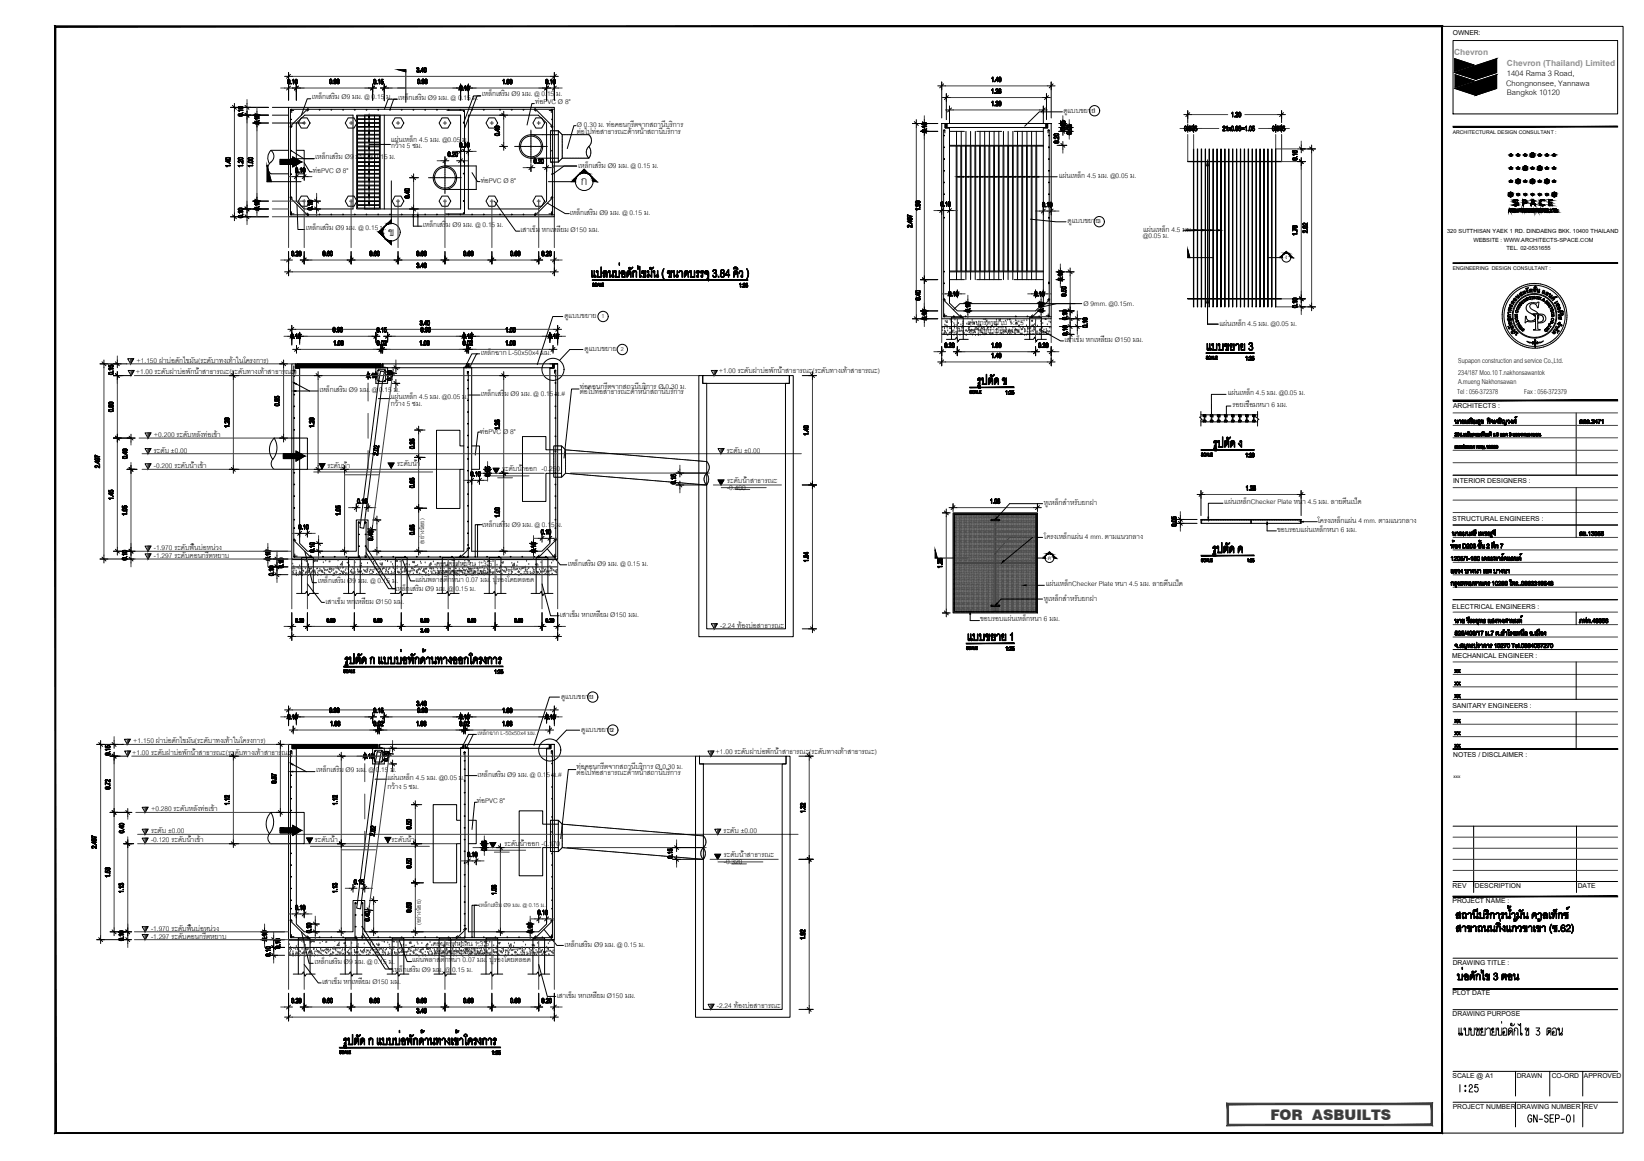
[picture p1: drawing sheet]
<svg xmlns="http://www.w3.org/2000/svg" width="841mm" height="594mm" viewBox="0 0 841 594" stroke-linecap="round" stroke-linejoin="round" font-family="sans-serif">
<defs><g id="words">
<g font-size="8.5">
<text x="297" y="95">ก</text>
<text x="199" y="121">ข</text>
</g>
<text font-size="7.5" fill="#404040" x="650" y="573">FOR ASBUILTS</text>
<text font-size="7.1" x="746" y="560">1:25</text>
<g font-size="5.9">
<text x="771" y="39">1404 Rama 3 Road,</text>
<text x="771" y="44">Chongnonsee, Yannawa</text>
<text x="771" y="49">Bangkok 10120</text>
</g>
<g font-size="5.3">
<text x="746" y="186">Supapon construction and service Co.,Ltd.</text>
<text x="746" y="192">234/187 Moo.10 T.nakhonsawantok</text>
<text x="746" y="196">A.mueng Nakhonsawan</text>
<text x="745" y="202">Tel : 056-372378</text>
<text x="780" y="202">Fax : 056-372379</text>
</g>
<g font-size="5.1">
<text x="160" y="51">เหล็กเสริม Ø9 มม. @ 0.15 ม. เหล็กเสริม Ø9 มม. @ 0.15 ม.</text>
<text x="246" y="49">เหล็กเสริม Ø9 มม. @ 0.15 ม.</text>
<text x="274" y="53">ท่อPVC Ø 8&quot;</text>
<text x="544" y="58">ดูแบบขยาย</text>
<text x="295" y="65">Ø 0.30 ม. ท่อคอนกรีตจากสถานีบริการ</text>
<text x="295" y="68">ต่อไปท่อสาธารณะด้าหน้าสถานีบริการ</text>
<text x="200" y="73">แผ่นเหล็ก 4.5 มม. @0.05 ม.</text>
<text x="200" y="76">กว้าง 5 ซม.</text>
<text x="161" y="82">เหล็กเสริม Ø9 มม. @ 0.15 ม.</text>
<text x="160" y="89">ท่อPVC Ø 8&quot;</text>
<text x="296" y="86">เหล็กเสริม Ø9 มม. @ 0.15 ม.</text>
<text x="246" y="94">ท่อPVC Ø 8&quot;</text>
<text x="542" y="91">แผ่นเหล็ก 4.5 มม. @0.05 ม.</text>
<text x="291" y="110">เหล็กเสริม Ø9 มม. @ 0.15 ม.</text>
<text x="156" y="118">เหล็กเสริม Ø9 มม. @ 0.15 ม.</text>
<text x="216" y="116">เหล็กเสริม Ø9 มม. @ 0.15 ม.</text>
<text x="266" y="119">เสาเข็ม หกเหลี่ยม Ø150 มม.</text>
<text x="546" y="114">ดูแบบขยาย</text>
<text x="585" y="118">แผ่นเหล็ก 4.5 มม.</text>
<text x="585" y="122">@0.05 ม.</text>
<text x="554" y="156">Ø 9mm. @0.15m.</text>
<text x="289" y="163">ดูแบบขยาย</text>
<text x="495" y="167">คอนกรีตหยาบ 1:3:5</text>
<text x="624" y="167">แผ่นเหล็ก 4.5 มม. @0.05 ม.</text>
<text x="495" y="171">ทรายหยาบอัดแน่น</text>
<text x="299" y="180">ดูแบบขยาย</text>
<text x="545" y="175">เสาเข็ม หกเหลี่ยม Ø150 มม.</text>
<text x="70" y="186">+1.150 ฝาบ่อดักไขมัน(ระดับาทงเท้าในโครงการ)</text>
<text x="246" y="182">เหล็กฉาก L-50x50x4 มม.</text>
<text x="69" y="192">+1.00 ระดับฝาบ่อพักน้ำสาธารณะ(ระดับทางเท้าสาธารณะ)</text>
<text x="368" y="191">+1.00 ระดับฝาบ่อพักน้ำสาธารณะ(ระดับทางเท้าสาธารณะ)</text>
<text x="163" y="200">เหล็กเสริม Ø9 มม. @ 0.15 ม.</text>
<text x="246" y="203">เหล็กเสริม Ø9 มม. @ 0.15 ม.#</text>
<text x="297" y="199">ท่อคอนกรีตจากสถานีบริการ Ø 0.30 ม.</text>
<text x="297" y="202">ต่อไปท่อสาธารณะด้าหน้าสถานีบริการ</text>
<text x="628" y="202">แผ่นเหล็ก 4.5 มม. @0.05 ม.</text>
<text x="200" y="204">แผ่นเหล็ก 4.5 มม. @0.05 ม.</text>
<text x="200" y="208">กว้าง 5 ซม.</text>
<text x="631" y="208">รอยเชื่อมหนา 6 มม.</text>
<text x="246" y="222">ท่อPVC Ø 8&quot;</text>
<text x="79" y="224">+0.200 ระดับหลังท่อเข้า</text>
<text x="79" y="232">ระดับ ±0.00</text>
<text x="372" y="232">ระดับ ±0.00</text>
<text x="79" y="239">-0.200 ระดับน้ำเข้า</text>
<text x="167" y="239">ระดับน้ำ</text>
<text x="203" y="238">ระดับน้ำ</text>
<text x="257" y="241">ระดับน้ำออก -0.250</text>
<text x="372" y="247">ระดับน้ำสาธารณะ</text>
<text x="372" y="251">-0.400</text>
<text x="534" y="259">หูเหล็กสำหรับยกฝา</text>
<text x="626" y="258">แผ่นเหล็กChecker Plate หนา 4.5 มม. ลายตีนเป็ด</text>
<text x="247" y="269">เหล็กเสริม Ø9 มม. @ 0.15 ม.</text>
<text x="674" y="268">โครงเหล็กแผ่น 4 mm. ตามแนวกลาง</text>
<text x="534" y="276">โครงเหล็กแผ่น 4 mm. ตามแนวกลาง</text>
<text x="653" y="272">ขอบรอบแผ่นเหล็กหนา 6 มม.</text>
<text x="79" y="281">-1.970 ระดับพื้นบ่อหน่วง</text>
<text x="79" y="285">-1.297 ระดับคอนกรีตหยาบ</text>
<text x="223" y="289">คอนกรีตหยาบ 1:3:5</text>
<text x="224" y="294">ทรายหยาบอัดแน่น</text>
<text x="290" y="290">เหล็กเสริม Ø9 มม. @ 0.15 ม.</text>
<text x="163" y="298">เหล็กเสริม Ø9 มม. @ 0.15 ม.</text>
<text x="213" y="298">แผ่นพลาสติกหนา 0.07 มม. ปูรองโดยตลอด</text>
<text x="202" y="302">เหล็กเสริม Ø9 มม. @ 0.15 ม.</text>
<text x="535" y="300">แผ่นเหล็กChecker Plate หนา 4.5 มม. ลายตีนเป็ด</text>
<text x="166" y="309">เสาเข็ม หกเหลี่ยม Ø150 มม.</text>
<text x="534" y="307">หูเหล็กสำหรับยกฝา</text>
<text x="286" y="316">เสาเข็ม หกเหลี่ยม Ø150 มม.</text>
<text x="501" y="318">ขอบรอบแผ่นเหล็กหนา 6 มม.</text>
<text x="368" y="321">-2.24 ท้องบ่อสาธารณะ</text>
<text x="287" y="357">ดูแบบขยาย</text>
<text x="297" y="374">ดูแบบขยาย</text>
<text x="68" y="380">+1.150 ฝาบ่อดักไขมัน(ระดับาทงเท้าในโครงการ)</text>
<text x="68" y="386">+1.00 ระดับฝาบ่อพักน้ำสาธารณะ(ระดับทางเท้าสาธารณะ)</text>
<text x="366" y="386">+1.00 ระดับฝาบ่อพักน้ำสาธารณะ(ระดับทางเท้าสาธารณะ)</text>
<text x="162" y="395">เหล็กเสริม Ø9 มม. @ 0.15 ม.</text>
<text x="295" y="394">ท่อคอนกรีตจากสถานีบริการ Ø 0.30 ม.</text>
<text x="198" y="399">แผ่นเหล็ก 4.5 มม. @0.05 ม.</text>
<text x="244" y="398">เหล็กเสริม Ø9 มม. @ 0.15 ม.#</text>
<text x="295" y="396">ต่อไปท่อสาธารณะด้าหน้าสถานีบริการ</text>
<text x="198" y="404">กว้าง 5 ซม.</text>
<text x="244" y="411">ท่อPVC 8&quot;</text>
<text x="77" y="415">+0.280 ระดับหลังท่อเข้า</text>
<text x="77" y="426">ระดับ ±0.00</text>
<text x="77" y="431">-0.120 ระดับน้ำเข้า</text>
<text x="161" y="431">ระดับน้ำ</text>
<text x="200" y="431">ระดับน้ำ</text>
<text x="370" y="426">ระดับ ±0.00</text>
<text x="258" y="433">ระดับน้ำออก -0.170</text>
<text x="370" y="439">ระดับน้ำสาธารณะ</text>
<text x="370" y="442">-0.320</text>
<text x="77" y="476">-1.970 ระดับพื้นบ่อหน่วง</text>
<text x="77" y="480">-1.297 ระดับคอนกรีตหยาบ</text>
<text x="221" y="484">คอนกรีตหยาบ 1:3:5</text>
<text x="289" y="485">เหล็กเสริม Ø9 มม. @ 0.15 ม.</text>
<text x="222" y="488">ทรายหยาบอัดแน่น</text>
<text x="161" y="493">เหล็กเสริม Ø9 มม. @ 0.15 ม.</text>
<text x="201" y="497">เหล็กเสริม Ø9 มม. @ 0.15 ม.</text>
<text x="211" y="492">แผ่นพลาสติกหนา 0.07 มม. ปูรองโดยตลอด</text>
<text x="165" y="504">เสาเข็ม หกเหลี่ยม Ø150 มม.</text>
<text x="285" y="511">เสาเข็ม หกเหลี่ยม Ø150 มม.</text>
<text x="367" y="516">-2.24 ท้องบ่อสาธารณะ</text>
</g>
<g font-size="4.4">
<text x="740" y="119">320 SUTTHISAN YAEK 1 RD. DINDAENG BKK. 10400 THAILAND</text>
<text x="754" y="124">WEBSITE : WWW.ARCHITECTS-SPACE.COM</text>
<text x="771" y="128">TEL. 02-0531655</text>
<text x="743" y="345">xx</text>
<text x="743" y="351">xx</text>
<text x="743" y="358">xx</text>
<text x="743" y="370">xx</text>
<text x="743" y="377">xx</text>
<text x="743" y="383">xx</text>
</g>
<g font-size="4.3" fill="#8e9291">
<text x="744" y="28">Chevron</text>
<text x="771" y="34">Chevron (Thailand) Limited</text>
</g>
<g font-size="4.3">
<text x="559" y="57">1</text>
<text x="562" y="114">3</text>
<text x="657" y="133">ง</text>
<text x="308" y="163">1</text>
<text x="318" y="180">2</text>
<text x="217" y="279" transform="rotate(-90 217 279)">(อย่างน้อย)</text>
<text x="536" y="286">ค</text>
<text x="302" y="357">1</text>
<text x="244" y="376">เหล็กฉาก L-50x50x4 มม.</text>
<text x="313" y="374">2</text>
<text x="245" y="464">เหล็กเสริม Ø9 มม. @ 0.15 ม.</text>
<text x="215" y="473" transform="rotate(-90 215 473)">(อย่างน้อย)</text>
</g>
<g font-size="3.5">
<text x="743" y="18">OWNER:</text>
<text x="743" y="209">ARCHITECTS :</text>
<text x="743" y="247">INTERIOR DESIGNERS :</text>
<text x="743" y="267">STRUCTURAL ENGINEERS :</text>
<text x="743" y="312">ELECTRICAL ENGINEERS :</text>
<text x="743" y="337">MECHANICAL ENGINEER :</text>
<text x="743" y="362">SANITARY ENGINEERS :</text>
<text x="743" y="387">NOTES / DISCLAIMER :</text>
<text x="743" y="454">REV</text>
<text x="755" y="454">DESCRIPTION</text>
<text x="807" y="454">DATE</text>
<text x="743" y="462">PROJECT NAME :</text>
<text x="743" y="494">DRAWING TITLE :</text>
<text x="743" y="509">PLOT DATE</text>
<text x="743" y="520">DRAWING PURPOSE</text>
<text x="743" y="552">SCALE @ A1</text>
<text x="776" y="552">DRAWN</text>
<text x="794" y="552">CO-ORD</text>
<text x="810" y="552">APPROVED</text>
<text x="743" y="568">PROJECT NUMBER</text>
<text x="776" y="568">DRAWING NUMBER</text>
<text x="810" y="568">REV</text>
</g>
<g font-size="2.6">
<text x="743" y="68">ARCHITECTURAL DESIGN CONSULTANT :</text>
<text x="743" y="138">ENGINEERING DESIGN CONSULTANT :</text>
</g>
<text font-size="2.3" x="744" y="398">xxx</text>
</g></defs>
<!-- layer: DIM -->
<g fill="none" stroke="#404040" stroke-width=".51">
<path d="M150 39h132M120 57v52M126 51v2M131 55v2M144 45h2M154 45h35M199 45h35M242 45h36M286 45h2M473 59v2M484 44h52M486 50h47"/>
<path d="M488 56h44M544 59v2M610 59h18M637 59h17M126 61v44M131 65v36M232 77h2M242 77h2M258 61v12M469 65v96M473 69v72M544 63v2"/>
<path d="M544 67v2M544 76v2M547 61v2M547 69v2M604 66h2M608 69v14M611 69v7M613 66h10M644 66h7M653 69v7h10M656 69v14h7M658 66h2"/>
<path d="M666 72v2M671 78v77M148 90h2M158 90h2M162 99v2M212 93v12M224 82h2M238 82h2M268 86h2M282 86h2M666 85v66M126 113v2"/>
<path d="M131 109v2M139 111h9v16M139 103h17M139 107h9M156 104v23M162 109v2M180 104v23M204 104v23M228 104v23M252 104v23M276 104v23M284 111v16"/>
<path d="M478 108h2M488 108h2M530 108h2M540 108h2M144 133h2M150 139h132M158 133h20M182 133h20M206 133h20M230 133h20M254 133h20M286 133h2"/>
<path d="M542 135v2M473 145v12M482 150h2M492 150h2M495 151v2M526 150h2M533 151v2M536 150h2M542 145v2M547 141v16M551 159v2M653 157h10"/>
<path d="M656 153h7M666 159v2M145 172h2M151 169h132M154 179h39M155 172h35M198 179h39M200 172h35M242 179h39M243 172h36M287 172h2M473 165v2"/>
<path d="M478 180h2M482 163v12M490 163v12M492 180h36M495 161v2M530 163v12M533 161v2M538 163v12M540 180h2M547 163v4M547 173v2M551 169v2"/>
<path d="M53 188v96M60 182v2M60 194v28M65 186h84M67 184v2M67 190v2M69 192h289M119 194v44M145 188v34M163 194v44M188 196v9M201 193l-10 76"/>
<path d="M203 184v2M203 198v2M258 194v46M365 190v2M416 194v52M484 185h52M188 212v12M60 226v54M67 226v2M67 237v1M71 224h69M73 232h337"/>
<path d="M76 222v2M76 230v2M76 237v3M188 231v9M214 222v10M214 236v22M249 236v2M348 238v2M369 230v2M67 242v38M73 240h76M157 240h78"/>
<path d="M160 242h61M176 243h18M176 242v38M178 260h2M190 260h2M237 246h2M244 242h34M247 246h2M248 244h23M249 244v2M255 244h7M258 244v36"/>
<path d="M292 242h71M348 250v2M365 248h35M369 250h23M376 250h8M416 250v70M490 260h39M616 253h48M76 279v3M137 278v2M149 273h2M159 273h2"/>
<path d="M163 274v2M193 268v12M214 262v18M273 274v2M273 275h2M283 275h2M484 264v48M604 262v2M604 270v2M67 288v2M69 286h80v26M69 282h80"/>
<path d="M76 283v3M137 288v2M142 282v2M142 286v2M142 292v2M142 296v2M157 286v26M163 284v2M181 286v26M205 286v26M229 286v26M253 286v26"/>
<path d="M273 284v2M277 286v26M285 286v26M365 319v3M145 321h2M151 326h132M159 321h20M183 321h20M207 321h20M231 321h20M255 321h20M287 321h2"/>
<path d="M58 377v2M65 378v3M144 367h2M150 363h132M152 374h39M154 367h35M196 374h39M199 367h35M201 379v2M240 374h39M242 367h36M286 367h2"/>
<path d="M51 383v96M58 389v25M62 381h86M65 384v3M67 387h289M119 389v41M143 383v31M175 389v41M187 391v9M199 388l-10 76M201 393v2M364 384v3"/>
<path d="M414 389v49M58 418v57M65 418v1M69 416h70M74 413v3M187 406v13M212 414v16M65 428v2M65 434v41M70 432h78M70 427h338M74 424v3"/>
<path d="M74 429v3M156 432h77M159 433h61M175 435h17M175 434v41M187 425v10M212 434v16M242 434h35M246 435h23M248 428v2M248 436v2M253 436h8"/>
<path d="M256 436v39M290 434h71M346 430v2M363 440h35M367 424v3M177 455h2M189 455h2M212 454v21M236 441h2M246 441h2M346 442v2M367 441h23"/>
<path d="M374 442h8M414 442v73M69 477h79M74 474v3M74 478v3M135 473v2M140 477v2M148 468h2M158 468h2M161 469v2M161 479v2M191 463v12"/>
<path d="M271 469v2M271 479v2M272 470h2M282 470h2M65 483v2M69 481h79v25M135 483v2M140 481v2M140 487v2M140 491v2M156 481v25M180 481v25"/>
<path d="M204 481v25M228 481v25M252 481v25M276 481v25M284 481v25M144 515h2M158 515h20M182 515h20M206 515h20M230 515h20M254 515h20M286 515h2"/>
<path d="M364 514v3M150 520h132"/>
</g>
<g fill="none" stroke="#000" stroke-width=".51">
<path d="M148 37v14M213 35h.1M213 36v1M213 36h.1M213 37h1M213 35h1M214 37h.1M214 35h.1M214 35h-1M214 36h.1M214 36v1M214 35v1"/>
<path d="M215 37h.1M215 36h.1M216 36h.1M216 35v1M216 35h.1M216 35v1h-1zM216 35v2v-1h-1zM216 35v2M217 36h.1M217 36v1M217 35v2M217 35v1"/>
<path d="M217 37h1M217 35h.1M217 37h.1M218 35h-1M218 35h.1M218 36v1M218 35v1M218 37h.1M218 35v2M284 37v14M508 40h.1M508 40v2"/>
<path d="M508 39v3M510 40h.1M510 39v3v-1h-1zM510 40v1h-1zM510 39v3M511 40v2M511 39v1M511 40v1M511 39l1 1M512 40h.1M512 39l-1 1M512 39v1"/>
<path d="M512 40v2M118 55h19M122 56v1M122 59h.1M122 56h2M122 55h.1M122 55v1M122 57h2M122 59h2M122 58h2M122 55h2M122 58v1"/>
<path d="M122 55h1M122 56h1M122 57h1zM122 57h1M122 59h1M123 55h-1M123 54l-1 1M123 55h1M124 58h.1M124 54v1M124 58h-2M124 55h-1"/>
<path d="M124 55h.1M124 56h-1M124 59h.1M124 59h-2M124 59h-1M124 55v1M124 58v1M124 56l-2 1M124 56h-2M124 55h-2M130 59h.1M130 59h1"/>
<path d="M130 59l1 1M130 59h2M131 59h1M131 59h-1M131 59v1M131 58h1M132 59h.1M132 60h-1M132 60h-2h1M132 59l-1 1M133 59h.1M133 59h-1"/>
<path d="M137 59h-13M139 55h9M139 59h9M147 41v2M147 43h1M147 42v1M147 41l1 2M147 41h.1M148 41h.1M148 43h.1M148 41v2M148 41h-1"/>
<path d="M148 41h-1v2M149 43h.1M150 41v2M150 41h.1M150 43v-2v2M151 41v2M151 42v1M151 41v1M151 43h.1M151 41h.1M151 41h1M152 41h-1"/>
<path d="M152 41h.1M152 41v1M152 43h-1M152 42v1M152 42v9M152 41v2M152 43h.1M159 51h-2l-3 8M169 42v1M169 41v1M169 43h.1M169 41v2"/>
<path d="M169 41h.1M169 40v1M169 41h1M170 41l-1 2M170 41v2M170 43h-1M170 41v1M170 42v1M170 43h.1M171 41v1M171 42h.1M171 42l1 1"/>
<path d="M171 42v1M171 43h.1M171 40v1M171 41h1M171 41h.1M171 40l1 1M172 40v1M172 41h.1M172 42h.1M172 43h.1M172 43h-1M172 41v2"/>
<path d="M172 41v1M172 42v1M172 41l-1 1M172 42h-1M172 43h1M173 42v1M173 41v1M173 43h.1M173 41h-1M173 41h.1M173 40v1M173 42h.1"/>
<path d="M173 41v2M173 41h1M174 42h.1M191 43v8M191 43v-2v2M191 43h1M191 42v1M191 41l1 2M191 41h.1M192 41h-1M192 43h.1M192 41h.1"/>
<path d="M192 41v2M192 41v1M192 41v2v-1M193 43h.1M194 41v2M194 41h.1M195 42h.1M195 42v1M195 41h1h-1v1zM195 41v1M195 43h.1M195 41h.1"/>
<path d="M196 41h.1M196 43h.1M196 43h-1M196 41v1M196 42h.1M196 42v1M196 42v-1v1M197 43v9M197 56l2-5h4h-2l-2 5M214 42v1M214 41v1M214 43h.1"/>
<path d="M214 41v2M214 41h.1M214 40v1M214 41h1M215 41l-1 2M215 41v2M215 43h-1M215 41v1M215 42v1M215 43h.1M216 41v1M216 42h.1"/>
<path d="M216 42l1 1M216 42v1M216 43h.1M216 40v1M216 43h1M216 41h1M216 41h.1M216 40l1 1M217 40v1M217 42h.1M217 41h.1M217 41v2"/>
<path d="M217 41v1M217 41l-1 1M217 42v1M217 42h-1M217 43h1M218 42v1M218 41v1M218 43h.1M218 41h-1M218 41h.1M218 40v1M218 42h.1"/>
<path d="M218 41v2M218 41h1M219 42h.1M235 46h1M235 44v2M235 46h.1M235 44v1M235 44h.1M236 44h-1M236 43v8M236 44h.1M236 46h.1"/>
<path d="M236 45v1M236 44v2M236 46v-2v2M237 46h.1M238 44v2M238 44h.1M238 46v-2v2M239 45v1M239 46h.1M239 45h.1M239 44v2M239 44v1"/>
<path d="M239 44h.1M239 44l1 1M239 46h1M239 44h1M240 44h-1M240 43v8M240 44h.1M240 46h.1M240 44v2M240 45v1M240 46h-1M256 59h2"/>
<path d="M257 41h.1M258 41v2M258 41h-1h1M258 41v2zM258 41v2v-2M259 43h.1M259 41l1 2M259 41v2M260 42v1M260 43h.1M260 41v2M260 41h.1"/>
<path d="M260 41h-1M261 41v2M261 43h.1M261 41h.1M261 41h1M262 41h-1M262 43h.1M262 43h-1M262 41v2M262 41h.1M262 41v1M273 53h-1l-2 11"/>
<path d="M279 41v2M279 43h1M280 41l-1 2M280 43h.1M280 41v2M280 43v8M280 41h.1M281 43h.1M282 41h.1M282 43v-2v2M282 41v2zM283 41v1"/>
<path d="M283 41v2v-1M283 42h.1M283 42v1M283 43h.1M283 41h.1M284 41h.1M284 43h-1M284 42v1M284 41v1M284 42h.1M284 43h.1M284 41v2"/>
<path d="M482 42v18M484 48v13M486 54v9M507 52l1 2M508 52h.1M508 46h.1M508 46h-1h1v2M508 52v2M508 52h-1M508 45v3M508 45v1M509 48h.1"/>
<path d="M509 42h.1M509 54h.1M509 47v1M509 48h2M509 54h2M509 46h1M509 52h.1M509 52h1M509 41h.1M510 47l-1 1M510 46h-1M510 46h.1"/>
<path d="M510 40v1M510 52h.1M510 53v1M510 41h.1M510 48h.1M510 54h.1M510 45v1M510 47h.1M510 47v1M510 53l-1 1M510 47v1h1M510 53h.1"/>
<path d="M510 53v1h1M510 52h-1M510 52v1M510 46h1M510 46v1M510 52l1 1M511 41h.1M511 46h.1M511 48h.1M511 52v1M511 54h.1M511 53h-1"/>
<path d="M511 47h.1M511 47v1M511 46v1M511 47v1v-1M511 52v1l1 1M511 52v2M511 46l1 2M511 41v1M511 42h1M511 48h1M511 52h.1M511 54h1"/>
<path d="M511 42h.1M511 46h1M512 46h-1M512 52h.1M512 52h-1M512 52v2M512 54h.1M512 46v1M512 45v2M512 47h.1M512 47v1M512 52v1"/>
<path d="M512 42h.1M512 46h.1M512 40v1M512 41v1M512 41h.1M512 53v1M512 53h.1M534 54v9M535 48v13M538 42v18M544 57h-12l-8 8M608 57v6"/>
<path d="M630 58l1-1v3v-2zM630 58h.1M631 57v3zM631 59l1 1zM632 60h.1M632 60h1zM632 58h.1M632 59v1M632 57v1M633 60h.1M633 59l-1 1M633 57v1"/>
<path d="M633 58h.1M633 58h-1M633 59h.1M633 57l-1 1M633 58v1M634 59h.1M634 58v1M634 59v1M634 58v2M634 57v1M634 60h.1M634 58h.1"/>
<path d="M634 57h.1M634 57l1 1M634 58h1M635 60h-1M635 58h.1M635 59v1M635 58v2M635 58v1M635 59h.1M656 57v6M129 63h8M130 61h.1"/>
<path d="M130 60h3zM130 63h1M130 63h.1M130 62h2M130 62v1M131 61h.1M131 62h1M131 63h1M133 62h.1M132 62h1M132 63h-2M132 63h-1"/>
<path d="M132 63h1M132 62l1 1M133 63h-3h1M133 63h-1M133 60h-2M133 63h-2M139 63h17M149 77l6 4h6M154 60h3l2 3-2 3h-3l-1-3zM178 60h3l2 3-2 3h-3l-1-3zM189 60v44M189 74h11"/>
<path d="M202 60h3l2 3-2 3h-3l-1-3zM226 60h3l2 3-2 3h-3l-1-3zM229 78v2M229 78l1 2M229 80h1M230 78l-1 2M230 80h.1M230 78h.1M230 78v1M230 78l-1 1M230 78v2M230 79v1"/>
<path d="M231 80h.1M231 78h1M231 78h.1M232 78h.1M232 79v1M232 80h.1M232 79v1h1M232 78v1M232 78h-1M232 79h.1M232 78v1l-1 1M233 78v1"/>
<path d="M233 80h.1M233 78v2M233 79v1M233 80h1M233 78h.1M234 78h-1M234 78h.1M234 80h.1M234 78v2M234 79v1M235 73v2M235 75h1"/>
<path d="M235 75h.1M235 73l1 2M235 73h.1M236 73h-1M236 75v2M236 75h.1M236 73h.1M236 73v2M236 73v2zM236 74v1M237 75h.1M237 63l5-14h4h-2l-6 17"/>
<path d="M238 74h.1M238 73v2M238 75v-2v2M239 74v1M239 73v2M239 73v2h1M239 75h.1M239 73h.1M239 75l1 2M239 73h1M240 73h-1M240 73v1v1"/>
<path d="M240 73h.1M240 73v1M240 75h.1M240 73v2M240 74v1M250 60h3l2 3-2 3h-3l-1-3zM253 66h3h-1v1zM253 69h.1M253 66h3M253 65h.1M253 69h2M253 65h3"/>
<path d="M253 65h2M253 68h2M253 66h1M253 65h2h1M253 69h1M253 66h2v1zM253 67h1M254 69h-1M254 66h1M254 68h1M254 67h.1M254 69h1"/>
<path d="M254 67h1M255 67h.1M255 66h.1M255 65h1M256 68h.1M255 68h1M255 65h.1M255 65h-2M255 69h1M255 69h-1M255 69h-2M255 68h-1l-1 1"/>
<path d="M255 68l1 1M256 69h-1M256 65h-1M256 75h2M274 60h3l2 3-2 3h-3l-1-3zM295 64h-1l-4 12M467 63h13M471 67h9M472 65h.1M472 65h2h-2M472 65h2M472 63h.1"/>
<path d="M472 63v1M472 64h.1M472 67h.1M472 67v1M472 64h2M472 67h2M472 68h2h-1M472 68h.1M472 68h1M472 64h1M473 67h.1M473 67h-1"/>
<path d="M473 67h1M473 63h1M473 63h-1M474 67h.1M474 67h-2M474 64h-2M474 63h.1M474 66h.1M474 63h-2h2M474 64h.1M474 63v1M474 65h-2"/>
<path d="M539 69h.1M539 73h.1M539 71h.1M539 70h.1M539 73h1M539 69h1M539 70l1 1M539 71h1M539 70h2M539 70h1M539 68h2M539 72h2"/>
<path d="M539 69h2M539 73h2M540 69v1M540 71h.1M540 72l-1 1M540 69h-1M540 70h.1M540 72h-1M540 72h.1M540 73h.1M540 72h1M540 70l1 1"/>
<path d="M540 68l1 1M540 68v1M540 68h1M540 68l-1 1M541 70h.1M541 74h5M541 72h.1M541 68v1M541 71h1M541 72h-1M541 70h-1h1M541 71h.1"/>
<path d="M541 69h1M541 72h1M541 73h-1M542 71h.1M541 72v1M541 69h.1M541 73h.1M541 70h1M541 73h1M541 72l1 1M542 73h-1M542 69h-2"/>
<path d="M542 70v1M542 70l-1 1v-1M542 67h7M542 73h-2M542 69h-1M542 65h7M542 63h4M543 66h.1M543 64h.1M543 63h1M543 63h.1M543 62h.1"/>
<path d="M543 66v1M543 67h2M543 63h2M543 64h2M543 66h2M543 63v1M543 64h1M543 62h1M543 62l1 1h-1v-1v1h1M544 62v1M544 62h1zM544 62h-1"/>
<path d="M544 62h1M544 62h.1M544 63l1 1M544 66h1M544 66h-1M544 63h-1M544 63h.1M545 62h.1M544 64h1M545 64h-1M545 66h-2M545 66h.1"/>
<path d="M545 65h.1M545 64h.1M545 66h-1M545 67h-2M545 64h-2M545 62l-1 1M545 63h-1M545 66v1M545 66l-2 1M545 63h.1M545 62v1M546 66h.1"/>
<path d="M546 68h.1M546 66h2M546 65h1M546 65h.1M546 64h.1M546 68v1M546 66h1M546 68h2M546 65h2M546 69h2M546 69h.1M547 66h.1"/>
<path d="M547 64h.1M547 64v1h-1v-1v1h1M547 65h.1M547 64v1M547 64h1M547 68h1M547 68h-1M548 65h.1M548 64h.1M548 64h-1M548 67h.1M548 66h-2"/>
<path d="M548 66h-1M548 66h.1M548 69h-2M548 64v1M548 68h.1M548 68v1M606 65v1M606 66h.1M606 65v2v-1M606 66v1M606 67h.1M606 65h.1"/>
<path d="M606 67h1M607 65h-1M607 65h.1M607 65v2M607 67h.1M607 66v1M607 67h1zM608 64v3M608 65v2M608 66v1M608 67h1M608 65l1 2"/>
<path d="M608 65h.1M609 67h.1M609 65h.1M609 65h-1M609 65v1M609 65v2M609 66v1M610 65h.1M610 67h.1M610 66v1M610 65v2M611 76v81z"/>
<path d="M611 64v3M611 65h-1h1h-1M611 65h.1M611 65l-1 1M611 66v1M611 65v1M611 67h.1M611 67h1M612 65h.1M612 67h.1M612 65v1M612 66h.1"/>
<path d="M612 66h-1M612 65l-1 1v-1h1h-1v1M612 66v1M613 76v81zM615 76v81zM617 76v81zM619 76v81zM621 76v81zM623 76v81zM625 76v81zM626 67h1M626 65h.1"/>
<path d="M626 66v1zM626 66v1M626 67h.1M626 66h.1M626 66v1h1M626 65h1l-1 1M626 65v1M627 66h-1M627 76v81zM627 65v1M627 67h.1M627 65h.1"/>
<path d="M627 66h.1M628 65h-1M628 65v2M628 65h.1M628 65l1 1 1-1-1 1 1 1-1-1-1 1 1-1zM628 67h.1M629 76v81zM629 65v1M629 67h.1M629 66v1M629 66h.1M630 67h.1"/>
<path d="M630 65h.1M630 65v2M630 66v1M630 65v1M630 67h1M630 65h1M631 65h-1M631 65h.1M631 76v81zM631 67h.1M631 65v2M631 66v1"/>
<path d="M631 67h1zM632 67h.1M632 66v1M632 65v1M632 65v2M632 67h1M632 66l1 1M632 65h.1M633 67h.1M633 76v81zM633 65h.1M633 65h-1"/>
<path d="M633 65v2M633 66v1M633 65v1M634 66v1M634 65v1M634 67h.1M634 65h.1M634 66h.1M634 66h1M634 65l1 1M634 65v1v-1h1h-1v1M635 76v81z"/>
<path d="M635 65h.1M635 66h.1M635 66v1M635 67h-1M635 66l-1 1M635 65h2zM635 66h2zM636 65h.1M636 66h.1M637 76v81zM637 65h.1M637 66h.1"/>
<path d="M638 65h-1M638 65v2v-2M638 65v2M639 67h.1M639 76v81zM639 65v2M639 66v1M639 67h1M639 65l1 2M639 65h.1M640 67h.1M640 65h.1"/>
<path d="M640 65h-1M640 65v1M640 65v2M640 66v1M641 76v81zM641 66v1M641 66h.1M641 67h.1M641 65v1M641 65h.1M641 66h1l-1 1M641 65v1v-1h1h-1v1"/>
<path d="M641 65l1 1M642 65h.1M642 67h-1M642 66v1zM642 66v1M643 76v81zM645 76v81zM647 76v81zM649 76v81zM651 76v81zM651 65v2M651 66v1"/>
<path d="M651 65v1M651 67h1M651 67h.1M651 65h.1M652 65h-1M652 65h.1M652 65v2M652 67h.1M652 66v1M652 67h1zM653 76v81zM653 64v3"/>
<path d="M653 65v2M653 66v1M653 67h1M653 65l1 2M653 65h.1M654 67h.1M654 65h.1M654 65h-1M654 65v1M654 65v2M654 66v1M655 65h.1"/>
<path d="M655 67h.1M655 66v1M655 65v2M656 64v3M656 65h-1h1h-1M656 65h.1M656 65l-1 1M656 66v1M656 65v1M656 67h.1M656 67h1M657 65h.1"/>
<path d="M657 67h.1M657 65v1M657 66h.1M657 66h-1M657 65l-1 1v-1h1h-1v1M657 66v1M661 79h.1M661 79h3h-2v1l-1-1M661 79h3M661 78h.1M661 78h1M661 78h2h-1"/>
<path d="M661 79h1M661 77h.1M661 77v1M662 77h.1M662 79h.1M662 77h-1M662 77l-1 1M662 78h1M662 78h.1M662 77v1M662 77h1M662 77l1 1"/>
<path d="M663 77h-1M663 77l1 1M663 77h1M663 78h.1M663 78h1M664 78h-2M664 78h-1M664 78h.1M665 76h8M115 85h3h-2zM115 82h3h-1v1zM115 85h3"/>
<path d="M115 82h3M115 81h1M116 81v1M116 81h-1M116 82h2h-1M116 81h.1M116 85h.1M116 83h.1M116 82h1v1zM116 82h.1M116 81h1M116 82h1"/>
<path d="M116 83h1M117 83h.1M117 82h.1M117 81h1M117 81h-1M117 82h-1M118 84h.1M118 81h.1M118 81l-1 1M118 81h-1M118 81v1M122 85h2h-2h1z"/>
<path d="M122 85h2M122 83h.1M122 81h.1M122 82v1M122 81v1M122 82h1M122 82h2M122 83h1M122 85h.1M122 81h2M122 85h1M123 82h1"/>
<path d="M123 81h-1M123 82h.1M123 82h-1M123 82v1M123 83h1M124 81h.1M124 83h.1M124 81h-1M124 84h.1M124 81l-2 1M124 82h.1M124 82h-1"/>
<path d="M124 82v1M124 82v1h-1M124 81v1M127 85h.1M127 85h2h-2M127 81h.1M127 85h2M127 83h.1M127 81l1 1M127 82h2M127 82v1M127 85h1"/>
<path d="M127 83h2M127 83h1M127 81h2M128 85h.1M128 81h-1M128 81h1M128 82h1M128 81h-1h1M128 82h1h-2M129 82h.1M129 81h.1M129 82h-2"/>
<path d="M129 84h.1M129 82v1M129 83h-1M129 82h-1M129 83h.1M129 81l-2 1M129 81v1M143 82h7v-2l4 3-4 2v-1h-7zM149 81h12M151 88h.1M151 88h1M151 86v2"/>
<path d="M152 88v4M152 88h.1M152 86h.1M152 86l-1 1v1M152 86h-1M152 86v2h-1M152 86v1M152 86v2M152 87v1M153 88h.1M154 86h.1M154 86v1"/>
<path d="M154 86v2M154 86v2v-2M155 87v1M155 86v2M155 86v1M155 88h.1M155 88h1M155 86h.1M155 86h1M156 86v1M156 86h.1M156 88v4"/>
<path d="M156 83l2 5h2M156 88h-1M156 88h.1M156 87v1M156 86v2M156 87h.1M207 98h2v1zM207 98h2M207 97h.1M207 97v1M207 97h2M207 98h1"/>
<path d="M207 99h1M208 97h.1M208 97h-1M208 99h.1M208 99h1M208 96l1 1M208 96v1M209 99h.1M209 98h.1M209 97h.1M209 97h-1M209 100h.1"/>
<path d="M209 97v1M210 91h4M228 80v3M231 80h2M236 80v3M241 88l3 5h2M272 86v2M273 82v1M273 83h.1M273 82l1 2M273 83h1M273 82h.1"/>
<path d="M274 83v1M274 81h.1M274 81l-1 1M274 84h.1M274 81v1M274 82h.1M274 81v3M274 83h.1M275 84h.1M275 83v1M275 84h2M275 82h1"/>
<path d="M275 83h.1M275 82h.1M276 81l-1 1M276 81v1M276 83v1M276 82h.1M276 83h-1M276 81h.1M276 82v1l1 1M276 82v1M276 81v2M276 83h.1"/>
<path d="M276 81l1 1M277 82h.1M277 83v1M277 82l-1 1M277 83h.1M277 82v1M277 84h.1M277 81v1M277 83l1 1M277 81h.1M277 81h1M278 81v1"/>
<path d="M278 81l-1 1M278 81h.1M278 84h.1M278 84h-1M278 83v1M278 83h.1M278 82v1M278 82h.1M280 86v2M283 85h12h-6l-6 4M490 90h51M608 83h48z"/>
<path d="M661 81h.1M661 81v1M661 82h1M661 82h.1M661 82h2M661 81l3 1M662 81h-1M662 81h1M662 82h1M662 81h.1M663 81h.1M663 82h-1"/>
<path d="M664 80h.1M663 80h1M663 81h1M663 82h.1M663 81v1M664 81l-1 1M665 83h3M118 111h19M122 108v1M122 111h.1M122 107h.1M122 108h2"/>
<path d="M122 107h2M122 107v1M122 109h2M122 110h2M122 110v1M122 107h1M122 111h1M122 108h1M122 109h1zM122 111h2M122 109h1M123 111h1"/>
<path d="M123 107h-1M123 108h.1M123 106h1M124 110h.1M124 107h.1M124 110h-2M124 107h-1M124 108h-1M124 111h.1M124 111h-1M124 107v1M124 107h13"/>
<path d="M124 110v1M124 108l-2 1M124 108h-2M124 111h-2M129 103h8M130 104v1M130 107h1M130 107h.1M130 104h3M130 103h.1M130 105h3M130 103h1"/>
<path d="M130 106h2M130 106v1M130 103h2M131 103h1M131 103h-1M131 106h1M131 107h1M131 105h.1M131 103v1M131 106h-1M132 106h.1M132 103l-1 1"/>
<path d="M132 106h1zM132 106h1M132 107h-2M132 104h-2h1M132 103v1M132 107h-1M132 107h1M132 103a.9 .9 0 0 0-1-1 1 1 0 0 0 0 2M132 106l1 1M133 103h-1M133 107h-1M133 104l-2 1h-1"/>
<path d="M133 104h-3M133 107h-1h-2h3M152 105v12h4M154 100h3l2 3-2 3h-3l-1-3zM157 104l1 1M157 107h1M157 104h3M157 103h1M158 107h.1M158 103v1M158 105h2M158 103h.1"/>
<path d="M158 106l-1 1M158 103h-1M158 106h2M158 103h2M158 107h1M158 104h.1M158 105h.1M158 104h2M158 104h1M158 106v1M158 106h.1M158 103l1 1"/>
<path d="M158 103h1M159 106h-1M159 103h-1M159 106h.1M159 103h.1M159 106h1M159 103h1M159 106l1 1M159 103v1M160 106h.1M160 103h.1M160 107h.1"/>
<path d="M160 103h-1M160 107h-1M160 103l-1 1v-1M160 106v1M160 104l-2 1M160 104h-3M160 107h-2M164 107h-6M164 103h-7M178 100h3l2 3-2 3h-3l-1-3zM202 100h3l2 3-2 3h-3l-1-3zM207 101h.1"/>
<path d="M207 100h2M207 101h2M207 100v1M208 101h.1M208 100h1M208 100h-1M209 101h.1M209 101h-2M209 101h-1M209 100v1M210 107h4M211 111v5h5"/>
<path d="M214 111v5M226 100h3l2 3-2 3h-3l-1-3zM250 100h3l2 3-2 3h-3l-1-3zM253 103l11 15h2M274 100h3l2 3-2 3h-3l-1-3zM280 104l9 5h2M464 113h3h-1v1zM464 116h.1M464 113h3M464 112h.1M464 112l1 1M464 111h.1"/>
<path d="M464 110h.1M464 110h1M464 113h1M464 112h1M464 110v1v-1l1 1M464 116h1M464 112h2M464 115h1M464 113h2v1zM465 112h-1M465 112v1M465 115l-1 1"/>
<path d="M465 114h.1M465 110h.1M465 116h.1M465 115h-1M465 111h1M465 115h.1M465 115v1M465 110l2 1M465 114h1M465 116h1M465 112h1M465 112h.1"/>
<path d="M466 112h-1M466 112h.1M466 116h.1M466 114h.1M466 112l-1 1M466 111h1M466 113h.1M466 116h1M466 112v1M466 111l-1 1M466 111v1M467 115h.1"/>
<path d="M466 115h1M466 112h1M466 112h-1h1M467 112h-1M467 115v1M467 115l-1 1-1-1M467 112l-1 1M468 107h1M468 107h3h-2v1M468 107h3M468 104h1M468 105h1"/>
<path d="M468 103l1 1M468 103h3M468 104h2M468 104h3M468 103h.1M469 105h.1M469 107h.1M469 105h1M469 104h1M469 103h-1M469 107v1M469 103h1"/>
<path d="M469 105h-1M469 103h.1M469 108h.1M469 104l2 1M469 104l-1 1M469 104l1 1M470 105h-1M470 104v1M470 105h.1M470 105l-1 1M470 105h1M471 106h.1"/>
<path d="M470 103h1M470 106h1M471 105h.1M471 104h-2M471 105h-1M471 103l-1 1M471 103h.1M471 103v1M471 104h-1M481 104v1M481 105h1M481 103l1 3"/>
<path d="M482 105h.1M482 104h-1M482 105v1M482 103v1M482 103l-1 1M482 103h.1M482 104h.1M482 105v2M482 103v2M482 104v1zM483 106h.1M483 105v1"/>
<path d="M484 103v1M484 103v3v-2zM484 103v3M485 105h.1M485 103v2M485 105l1 1M485 104l1 1M485 105v1M485 103v2v-1M485 103v1M486 103h.1M486 105v1"/>
<path d="M486 103v1M486 103l-1 1M486 103h-1M486 103v2v-1M486 105v2M486 103v3M486 104v1M486 106h.1M527 112l18 1M533 104v2v-2M533 105l1 1M534 104v1"/>
<path d="M534 106h.1M534 104h-1M534 104h.1M534 106v2M534 104v2M534 105v1M535 106h.1M536 104h.1M536 104v2M536 103v3M536 104v2v-2M537 104v1"/>
<path d="M537 105v1M537 104v2M537 104h.1M537 106h.1M537 106h1M538 106h.1M538 104h.1M538 104h-1M538 104v2M538 106v2M538 106h-1M538 105v-1v2"/>
<path d="M605 118h14M607 118h16M661 120h3zM661 120h1M661 120h3h-2M661 116h.1M661 118h.1M661 117h.1M661 117h1M661 116h1M661 120h3M661 116l1 1"/>
<path d="M662 116h.1M662 120h.1M662 117h1M662 116h-1M662 117h.1M662 117l2 1M662 117h-1v1v-1h1M662 116v1M662 118h1M662 116h1M662 116h2M663 115h.1"/>
<path d="M663 118h1M663 119h1zM663 116h.1M663 116h1M663 119h1M664 116h.1M664 116h-1M664 118h.1M664 116l-2 1M666 116h1M666 115h1M666 119h1"/>
<path d="M666 116l1 1M666 118l1 1M667 115h.1M667 117h1M667 117h2M667 118h-1M667 114l-1 1M667 119h.1M667 116h-1M667 116h2M667 115h-1M667 114h1"/>
<path d="M667 118h1M667 116h.1M667 118v1M667 116l1 1M667 118h.1M667 114h.1M667 116h1M667 114v1M667 114l2 1M668 115h.1M668 116h-1M668 116h1"/>
<path d="M668 118v1M668 118l1 1M668 114v1M668 118h-1h1M668 119h.1M668 119h1M668 115h1M669 117h.1M669 116h.1M669 115h.1M669 119h.1M669 119v-1v1"/>
<path d="M669 114h.1M669 118h.1M669 117h-1M669 116v1M669 116l-2 1M669 114v1M669 114v1h-1M148 129v12M149 129v2M149 129l1 2M149 131h1M149 129v2z"/>
<path d="M150 131h.1M150 129h.1M150 129h-1M150 129v2M150 129v1M150 130v1M151 131h.1M151 131h2M151 129h1M151 129h.1M152 129h.1M152 130v1"/>
<path d="M152 130l-1 1M152 131h.1M152 130v1h1M152 129h1l-1 1M152 129h-1M152 130h.1M152 129v1M153 129h.1M153 131h.1M153 129v2v-1M153 130v1M153 129v1"/>
<path d="M153 131h1M153 129h1M154 129h.1M154 130l-1 1M154 130v1M154 131h.1M154 129v1M154 129v2M156 129v6M165 130v1M165 129v1M165 129v2"/>
<path d="M166 129l-1 1M166 131h.1M166 129h.1M166 129v1v1M166 129l-1 1 1 1M166 128v1M166 130v1M166 129v2M166 131h-1M167 131h.1M167 130v-1l1 2M168 129v2"/>
<path d="M168 129v1v-1M168 129h.1M168 129h-1M168 131h.1M168 130v1M168 129v1M168 130h.1M168 129l1 1-1 1M169 130h.1M169 129v2v-2M169 129v2M169 131h1"/>
<path d="M169 129h.1M169 131h.1M169 128v1M169 129h1M170 129h.1M170 129v1M170 131h-1M170 130v1M170 131h.1M170 129v2M170 130h.1M180 129v6"/>
<path d="M189 130v1M189 129v1M189 129v2M190 129l-1 1M190 131h.1M190 129h.1M190 129v1v1M190 129l-1 1 1 1M190 128v1M190 130v1M190 129v2M190 131h-1"/>
<path d="M191 131h.1M191 130v-1l1 2M192 131h.1M192 129v1M192 129h.1M192 129v2M192 129h-1M192 130v1M192 130h.1M192 129l1 1-1 1M193 130h.1M193 129v2v-2"/>
<path d="M193 130v1M193 129v1M193 129h.1M193 131h.1M193 131h1M193 128v1M194 129h.1M194 129v1M194 130v1M194 131h.1M194 129v2M194 130h.1"/>
<path d="M204 129v6M213 135h.1M213 136v1M213 130v1M213 129v1M213 136h.1M213 137h1M213 129v2M214 129l-1 1M214 131h.1M214 137h.1M214 129h.1"/>
<path d="M214 135h.1M214 135h-1M214 129v1v1M214 129l-1 1 1 1M214 128v1M214 136h.1M214 135v1M214 130v1M214 136v1M214 129v2M214 131h-1M215 131h.1"/>
<path d="M215 137h.1M215 130v-1l1 2M215 136h.1M216 131h.1M216 136h.1M216 129v1M216 129h.1M216 129v2M216 129h-1M216 130v1M216 135v1M216 135h.1"/>
<path d="M216 130h.1M216 129l1 1-1 1M216 135v1h-1zM216 135v2v-1h-1zM216 135v2M217 130h.1M217 136h.1M217 135v1M217 136v1M217 135v2M217 129v2v-2M217 130v1"/>
<path d="M217 129v1M217 137h1M217 129h.1M217 135h.1M217 131h.1M217 131h1M218 128l-1 1M218 135h-1M218 129h.1M218 135h.1M218 129v2M218 137h.1"/>
<path d="M218 135v2M218 130v1M218 131h.1M218 135v1M218 129v1M228 129v6M237 130v1M237 129v1M237 129v2M238 129l-1 1M238 129h.1M238 131h.1"/>
<path d="M238 129v1v1M238 129l-1 1 1 1M238 128v1M238 130v1M238 129v2M238 131h-1M239 131h.1M239 130v-1l1 2M240 131h.1M240 129v1M240 129h.1M240 129v2"/>
<path d="M240 129h-1M240 130v1M240 130h.1M240 129l1 1-1 1M241 130h.1M241 129v2M241 130v1M241 129v1M241 129h.1M241 131h.1M242 128l-1 1M242 129h.1"/>
<path d="M242 129v2M242 131h-1M242 130v1M242 131h.1M242 129v1M252 129v6M261 130v1M261 129v1M261 129v2M262 129l-1 1M262 129h.1M262 131h.1"/>
<path d="M262 129v1v1M262 129l-1 1 1 1M262 128v1M262 130v1M262 129v2M262 131h-1M263 131h.1M263 130v-1l1 2M264 131h.1M264 129v1M264 129h.1M264 129v2"/>
<path d="M264 129h-1M264 130v1M264 130h.1M264 129l1 1-1 1M265 130h.1M265 129v2M265 130v1M265 129v1M265 131h.1M265 129h1M265 129h.1M265 131h1"/>
<path d="M266 128l-1 1M266 129h.1M266 131h.1M266 131h-1M266 130v1M266 129v1M266 129v2M276 129v6M277 129v2M277 129l1 2M277 131h1M277 130v1"/>
<path d="M277 129h.1M278 129l-1 2M278 131h.1M278 129h.1M278 129v1M278 129h-1M278 129v2M278 130v1M279 131h.1M279 131h2M279 129h1M279 129h.1"/>
<path d="M280 129h.1M280 130v1M280 131h.1M280 130h.1M280 130v1h1M280 129v1M280 129h-1M280 129v1l-1 1M281 129h.1M281 131h.1M281 129v2M281 130v1"/>
<path d="M281 129v1M281 131h1M281 129h1M282 129h-1M282 129h.1M282 131h.1M282 130v1M282 129v1M282 129v2M284 129v12M540 139h9M541 139h.1"/>
<path d="M541 140h1M541 140h3M541 139l2 1M542 139h-1M542 140h1M542 139h1M543 139h.1M543 139h-2M543 139h-1M543 139v1M544 139h-1M544 139h-3v1"/>
<path d="M544 139l-1 1h-1M468 150l3 1h-1zM468 150h3M468 149h1M468 153h1M468 153h.1M468 149h.1M468 150h1M468 151h1M469 150h2M469 149h2zM469 153h2"/>
<path d="M469 153h1h1M469 149h.1M469 153h-1M469 149h1h1M469 149h2M469 153v1M469 151h1zM469 153h.1M469 152h1M469 152l-1 1M469 150h1M469 151h.1"/>
<path d="M469 149h1M469 154h1M469 151h1M470 151h.1M470 150h.1M470 153h1M470 152l1 1M471 152h.1M470 152h1M471 149h.1M471 153l-2 1M471 153h.1"/>
<path d="M471 153h-1M471 149l-1 1h-1M471 159h9M471 143h9M472 159h.1M472 159v1M472 160h2M472 159h2zM474 159l-2 1M474 159h.1M474 159h-1h-1M474 159v1"/>
<path d="M485 150v1M485 149v2M485 149v1M485 150l1 1M486 150h-1M486 151v1M486 149h-1M486 149v1M486 151h.1M486 148v3M486 150h.1M486 150v1"/>
<path d="M487 151v1zM487 151v1M488 150h.1M488 149v1M488 149h.1M488 149v3M488 149v3v-2M489 150v1M489 151l1 1M489 151h.1M489 149v2M489 149v1"/>
<path d="M489 151v1M489 149h.1M489 151h1M490 151v1M490 149h.1M490 149h-1M490 149v1v1M490 148v4M490 149v2M490 150v1M493 159h4M493 155h4"/>
<path d="M494 157h.1M494 157h2M494 155h.1M494 159h.1M494 155v1M494 159l1 1M494 156h2M494 155h2v1M494 159h2M494 155l2 1M494 157h1M494 158l2 1"/>
<path d="M494 158l1 1M494 155h2M495 159h-1M495 155h-1M495 160h1M495 155h1M496 155h.1M496 159h.1M496 159h-1M496 155h-1M496 158h.1M496 155v1"/>
<path d="M496 159l-1 1M496 156h.1M496 157h-2h1M496 157h-2M529 150v1M529 149v2M529 149l1 2M529 151l1 1M530 151v1M530 151h.1M530 150l-1 1M530 149v1"/>
<path d="M530 149h-1M530 148v3M530 149v1v1M530 150h.1M530 149v2M530 150v1M531 159h4M531 155h4M531 152h.1M531 151v1M531 157h1M531 157h3"/>
<path d="M531 155h1M531 159h1M531 156l1-1h2v1M531 156h3M532 159h2M532 159a.9 .9 0 0 1 1-1 .9 .9 0 0 1 0 1h-1zM532 159h-1M532 157h.1M532 155h2M532 155h-1M532 159v1M532 155h.1"/>
<path d="M532 159h1M532 156h1M532 155h1M532 149v1M532 160h1M532 149v3v-2M532 149v3M532 149h.1M533 150v1M533 155h1M533 159h1M533 149v1"/>
<path d="M533 151l1 1M533 149v2M533 151v1M533 149h.1M533 149l1 1M534 158h.1M533 149l1 2M533 155h-1M533 158h1M534 159h.1M534 149h.1M534 151v1"/>
<path d="M534 159l-2 1M534 149h-1M534 149v1v1M534 159l-2-1-1 1M534 157h-2M534 157h-3M534 148v3M534 159h-1M534 155h.1M534 149v2M534 150v1M540 143h4"/>
<path d="M541 141h3M541 143h1M541 143h2M541 143h.1M541 141h1M542 143h-1M542 143v1M542 143h1M542 141h.1M542 144h1zM542 159h7M542 143h.1"/>
<path d="M543 143h1M543 151h.1M543 147h.1M543 147v1M543 147h2M543 143h.1M543 143h-1M543 149h1M543 149h.1M543 148h.1M543 148h1M543 148h2"/>
<path d="M543 151h2M543 151h1M543 147l1 1M543 151l1 1M543 142l1 1M543 142l-2 1M544 142h.1M543 142h1M543 143v1M544 143h-1M544 159h.1M544 147h1"/>
<path d="M544 159v1M544 160h.1M544 141h-2h-1M544 141h-3M544 151h1M544 160h2M544 152h1M544 151h-1M544 159h2zM544 148h.1M544 159l1 1M544 149h.1"/>
<path d="M544 160h1M544 149h-1v-1v1h1M544 148l1 1M544 148v1M545 148h.1M545 148h-1M545 151h.1M545 149h.1M545 148v1M545 150h.1M545 147h.1M545 147h-2"/>
<path d="M545 147l-1 1M545 151l-1 1M545 151h-1M545 147v1M546 159v1M546 159h-1h-1M546 159h.1M546 160h-1M550 155h-59l-3 3M553 155h-12l-8 2M608 153h48zM618 155v11h5h-5v-81v81"/>
<path d="M661 155h1M661 154h3zM661 153h.1M661 157h.1M661 157h2M661 153h1M661 153l1 1M661 155h3M661 156h2M661 157h1M661 153h2M662 157h-1"/>
<path d="M662 157h.1M662 154h.1M662 153h-1M662 155h.1M662 156h1l-2 1M662 156v1M662 153h.1M662 156l1 1M662 154h1M662 153h1M663 156v1M663 153h.1"/>
<path d="M663 153h1M664 156h.1M663 157h1M663 156h1M663 157h.1M663 157h-1M663 153v1M664 153h-1M664 154l-2 1M664 157h-1M664 153l-2 1M665 157h8"/>
<path d="M665 153h3M149 172v1M149 173h.1M149 171v1M149 171v2M149 171h.1M149 166v11M149 171h1M149 171l1 1M150 171h.1M150 173h.1M150 171v1"/>
<path d="M150 173h-1M150 172h.1M150 172v1M150 171v2M151 173h.1M151 171h.1M152 171h.1M152 177v3M152 171l-1 1 1-1v2M152 171v2M153 173h.1M153 171v2"/>
<path d="M153 171h.1M153 170v6M154 171v2M154 173h-1M154 171h-1M154 173h.1M170 168v1M170 169l1 1M170 168v2M170 168h.1M170 169h1M171 168l-1 1"/>
<path d="M171 170h.1M171 169v1M171 168h-1M171 168h.1M171 167v1M171 175h.1M171 168v1M171 174v1M171 168v2M171 174v1v2M171 174v3M171 169h.1"/>
<path d="M172 170h.1M173 177h.1M172 176v1M173 168v1M173 169h.1M173 169v1M173 168h.1M173 170h.1M173 176v1M173 175v1M173 167v1M173 169h1"/>
<path d="M173 177h1M173 174v3M173 168h1M173 174v2M173 176l1 1M173 174h.1M174 174h.1M174 177h.1M174 168h.1M174 174v1M174 169l-1 1M174 174l-1 1"/>
<path d="M174 174h-1M174 168l-1 1M174 168v2M174 168l-1 2M174 176h.1M174 175v1M174 176v1M174 169v1M174 168v2h1M174 170h1M174 168v1M174 168l1 1"/>
<path d="M174 176l1 1M175 167v1M175 170h.1M175 175h-1M175 169h.1M175 168h-1M175 167l-1 1M175 169h-1M175 168h.1M175 174v3M175 175h.1M175 177h.1"/>
<path d="M175 176v1M175 175v1M175 174v1M175 176h.1M175 168v2M175 168v1M175 174h.1M175 169v1M175 175l1 1M175 174v2M175 176h1M176 177h-1"/>
<path d="M176 176h.1M176 176l-1 1v-1M192 170v5M193 168v2M193 168v1M193 175v1M193 175v2M193 175h.1M193 170h.1M193 177h.1M193 176h.1M193 174v3"/>
<path d="M193 168h.1M193 176v1M193 168h1M193 174v1M193 174h.1M193 174h1M193 170h1M193 177h1M194 174h-1M194 168h.1M194 168v2M194 175h.1"/>
<path d="M194 174v3M194 170h-1M194 177h-1M194 174v1M194 176h.1M194 168v1M194 176v-1v2M195 170h.1M195 177h.1M194 170h.1M194 176v1M195 176v1"/>
<path d="M195 177v3M195 175v1M195 175l1 2M195 168h1zM195 174v2M195 175h.1M195 174v1M195 176l1 1M195 168h.1M196 177h.1M196 174h.1M196 174h-1"/>
<path d="M196 174v1M196 174l-1 1M196 168h.1M196 168v2zM196 168v2v-2M196 176v4M196 174v2M196 176v1M196 175h.1M196 176h.1M196 175v1M197 175h.1"/>
<path d="M197 176v1M197 169v1M197 176h.1M197 168v1M197 169h.1M197 176l1 1h-1M197 174v1M197 170h.1M197 176v1v-1M197 168h.1M197 174h.1M197 174h1"/>
<path d="M197 168v1v-1h1h-1v1M197 168l1 1M197 175h1M197 175v1M198 168h.1M198 169v1M198 175l-1 1M198 174v1M198 176v1M198 170h-1M198 169h.1M198 170v5"/>
<path d="M215 166h.1M215 164v1M215 175h.1M215 164h.1M215 174v1M215 165h.1M215 169l1 1M215 168v1M215 174l1 3-1-2zM215 174v3M215 164h1M215 168v2"/>
<path d="M215 168h.1M215 169h.1M215 165l1 1M216 168l-1 1M216 170h.1M216 164h-1M216 169v1M216 169h.1M216 165h-1M216 168h-1M216 168h.1M216 165h.1"/>
<path d="M216 166h.1M216 166h-1M216 165v1M216 164v1M216 164v2M216 167v1M216 168v1M217 177h.1M216 176v1M216 168v2M217 166h.1M217 170h.1"/>
<path d="M217 165v1M217 177h1M217 176v1M217 176v-1v2M217 176h.1M217 174v2M217 174h1M217 176l1 1M217 165h.1M217 174h.1M218 166h.1M218 168v1"/>
<path d="M218 174h-1M218 174h.1M218 177h.1M218 169h.1M218 174v1M218 169v1M218 164v1M218 174v2M218 164v2h-1zM218 168h.1M218 176v1M218 164v2"/>
<path d="M218 170h.1M218 175v1M218 167v1M218 169h1M218 168h1M218 176h.1M219 168h.1M219 169l-1 1M219 168l-1 1M219 168v2M219 165v1M219 164v2"/>
<path d="M219 168l-1 2M219 174v3M219 177h.1M219 176v1M219 164v1M219 175v1M219 174v1M219 175h.1M219 175v2M219 176h.1M219 166h.1M219 164h.1"/>
<path d="M219 174h.1M219 169v1M219 170h.1M219 164h1M219 170h1M219 168v1M219 174v2M219 168l1 1M219 164l1 1M220 164v2v-1M220 167v1M220 170h.1"/>
<path d="M220 176h.1M220 166h-1M220 164v2M220 169h.1M220 165l-1 1M220 169h-1M220 168h.1M220 168h-1M220 167l-1 1M220 166h.1M220 168v2M220 168v1"/>
<path d="M220 169v1M220 170h-1M237 176v1M237 175v1M237 174v2M237 173v-1v1M237 172v1M237 173h.1M237 171v2M237 176h.1M237 171v1M237 175h.1"/>
<path d="M237 170v5M237 177h.1M237 171h.1M237 174h.1M237 174v1M237 171h1M237 174h1M237 171l1 1M237 174l1 1M238 171h.1M238 174h.1M238 176v1"/>
<path d="M238 173h.1M238 171v1M238 174v3M238 174v1M238 173h-1M238 177h-1M238 172v1M238 176l-1 1M238 171v2M238 176v-1v2M239 177h.1M239 173h.1"/>
<path d="M239 176v1M239 177v3M239 176v-1l1 2M239 174v2M239 175v1M239 175h.1M239 174v1M239 171v1M239 176l1 1M240 177v3M240 174h.1M240 171h.1"/>
<path d="M240 174v1M240 174l-1 1M240 174h-1M240 171v2v-2h-1zM240 171v2M240 174v2M240 177h.1M240 175h.1M240 176h.1M240 176v1M240 175v1M241 175h.1"/>
<path d="M241 176h.1M241 173h.1M241 171v2M241 176l1 1h-2M241 174v1M241 171v2v-2M241 174h1M241 176v1M241 171h.1M241 174h.1M241 170v5M241 175h1"/>
<path d="M241 175v1M242 171v2M242 174v2M242 176v1M242 173h-1M242 171h-1M242 176l-1 1v-1M242 175h-1M242 174v1M242 175v1M242 173h.1M259 168l1 2"/>
<path d="M259 175h.1M259 168h.1M259 174v1M259 174l1 3-1-2zM259 174v3M259 168v2M260 168v2M261 177h.1M260 170h1zM260 176v1M260 170h.1M261 170h.1"/>
<path d="M261 168v2M261 175v1M261 175v2M261 177h1M261 176v1M261 170h1M261 176h.1M261 174h1M261 174v1M261 176l1 1M261 168h1M261 168h.1"/>
<path d="M261 174h.1M262 174v1M262 168h.1M262 170h.1M262 174h.1M262 177h.1M262 174h-1M262 168h-1M262 168v2M262 176v1M262 174v2M262 175v1"/>
<path d="M262 168v1M262 176h.1M263 175h.1M263 168v2zM263 174v3M263 168v2M263 177h.1M263 176v1M263 175v2M263 170h.1M263 175v1M263 174v1"/>
<path d="M263 176h.1M263 168h.1M263 174h.1M263 174l1 2M263 174v2M263 168h1M263 176h1M263 169v1M263 168l1 1M264 169l-1 1M264 169h-1M264 168v2"/>
<path d="M264 176h.1M264 168v1M264 170h-1M264 176l-1 1M264 169v1M281 172v1M281 171v1M281 173h.1M281 171v2M281 171h.1M281 171l1 1-1 1M281 170v5"/>
<path d="M282 171h.1M282 173h.1M282 171v2M282 173h-1M282 171h-1M283 173h.1M283 177v3M283 171v1M284 171h.1M284 171v2M284 171h-1h1v2M285 173h.1"/>
<path d="M285 171v2v-2M285 171v2M285 171h.1M285 166v11M286 171v2M286 171h-1M286 173h-1M288 162h-5l-8 25M298 179h-7l-5 5M467 163h13M472 161h.1M472 161h2h-2"/>
<path d="M472 161h2zM472 163h.1M472 163h2M472 163v1M472 164h1M473 163h1M473 163h-1M474 163h.1M474 162h-2h2M474 162h.1M474 163l-2 1M474 163h-2"/>
<path d="M482 177v10M483 176l1 2M483 176v2M483 177l1 1M484 176v1M484 178h.1M484 176h-1M484 176h.1M484 175v1M484 174h5v-1l1 2 1-1h4M484 176v2M484 177v1"/>
<path d="M485 178h.1M486 178h1zM486 176h.1M486 178h.1M486 177v1M486 177h.1M486 175v1M486 175l1 1M486 176h1M486 176v1M487 176l-1 1M487 176v1z"/>
<path d="M487 178h.1M487 174v-12h6v12M487 177v1M487 176v1M487 178h1M487 176v2M487 176h1M487 176h.1M488 178h.1M488 176h-1M488 176h.1M488 177v1"/>
<path d="M488 176v1M488 176v2M490 177v5M508 176h.1M508 176v2M508 175v3M509 178h.1M509 176v1M510 178h.1M510 176v2M510 176h-1M510 176h.1"/>
<path d="M510 178v-1v1M510 176v1M510 176v1v1M510 175v1M511 176v1M511 176v2M511 177v1M511 178h1M511 177l1 1M511 176h.1M511 176h1M511 178h.1"/>
<path d="M511 175v1M512 176h.1M512 176h-1M512 178h.1M512 177v1M512 176v2M512 176v1M524 174h5v-1l1 2 1-1h4M527 174v-12h6v12M530 177v5M531 176l1 2M531 176l1 1"/>
<path d="M531 176v2M531 177l1 1M532 178h.1M532 176h.1M532 176h-1M532 175v1M532 169l11 5h1M532 177v1M532 176v1M532 176v2M533 178h.1M534 178h1z"/>
<path d="M534 176h.1M534 178h.1M534 177v1M534 177h.1M534 175v1M534 175l1 1M534 176h1M534 176v1M535 176l-1 1M535 176v1zM535 178h.1M535 176v1"/>
<path d="M535 177v1M535 176v2M535 178h1M535 176h1M535 176h.1M536 178h.1M536 176h-1M536 176h.1M536 177v1M536 176v1M536 176v2M538 177v10"/>
<path d="M542 163h11M542 167h11M543 161h3h-2M544 161h.1M544 163h.1M544 161h2h-2M544 163v1M544 169h2zM544 169h.1M544 169h2h-2M544 167h.1M544 171h.1"/>
<path d="M544 167l2 1M544 163h2M544 163h1M544 168h2M544 167h2zM544 171h2M544 167v1M544 162h2h-2M544 171v1M544 170h2zM544 164h1M544 172h1"/>
<path d="M545 163h1M545 163h-1M545 171h1M545 171h4M546 162h.1M546 170h.1M546 171h.1M546 163h.1M546 163l-2 1M546 167l-2 1M546 167h-1h-1M546 167h.1"/>
<path d="M546 171l-2 1M546 168h-2M546 171h-2M546 167v1M554 165h.1M554 163h.1M554 167h.1M554 165h2M554 163v1M554 163h2v1M554 164h2M554 167h2"/>
<path d="M554 167l1 1M554 165h1M554 166l2 1M554 166v1M554 163h2M555 168h1M555 167h-1M555 163h-1M555 163h1M555 167h.1M555 163h.1M555 167h1"/>
<path d="M556 163h.1M556 167h.1M556 166h.1M556 167h-2M556 163l-2 1M556 167l-1 1M556 164h.1M556 165h-2h1M556 165h-2M51 186h14M56 189h.1M56 189h2"/>
<path d="M56 191h.1M56 188h1M56 188h.1M56 187h.1M56 191v1M56 191h2M56 192h2M56 192h.1M56 192h1M56 191h1M56 191l1 1M56 187h1"/>
<path d="M56 187l1 1h-1v-1v1h1M57 187v1M57 187h1M57 187h-1M57 187h.1M57 191h1M57 191h-1M57 188h.1M58 191h.1M58 190h.1M58 187h-2M58 187h.1"/>
<path d="M58 191l-1 1M58 188h-1M58 187l-1 1M58 191h-1M58 188h.1M58 189h-2M58 187v1M58 192h9M65 184h3l-1 2zM66 190h3l-2 2zM117 192h5M143 186h1"/>
<path d="M152 196l6 4M163 192h2M188 192v1M188 193h.1M188 191v2M188 190v4M188 191h.1M188 191h1M188 191v1M189 191h.1M189 193h.1M189 191v2"/>
<path d="M189 193h-1M189 193v-2v2M189 192v1M190 193h.1M190 192h.1M190 192l1-1v2M190 191v1M191 191l-1 1M191 191h.1M191 191v2M192 191v2M192 192v1"/>
<path d="M192 193h1M192 193h.1M192 191h.1M192 191v1M192 191l1 2M192 190v4M193 191v2M193 193h-1M193 192v1M198 194h.1M198 192h.1M198 190h.1"/>
<path d="M198 190v1M198 190h1h-1M198 191h1M198 191h.1M198 192h1M198 194h2M198 191v1M198 194l2 1M198 190h2M199 190l4 1M199 191h.1M199 194h1"/>
<path d="M199 191h-1M199 194h-1M199 191h1M199 192h1M199 190h.1M199 190h1M199 190h-1M200 193l-2 1M200 193v1M200 190h.1M200 191h-1M200 192h.1"/>
<path d="M200 191h.1M200 193h.1M200 194h.1M200 194h-2M200 190v1M200 191v1M200 191v1l-1-1M200 194v1l-2-1M200 190l-2 1M202 196h3M202 188h3M244 181h-3l-3 7"/>
<path d="M245 181h-1l-4 7M256 192h4M296 199h-4l-3 35M358 192h1v4h3v126h40v-126h2v-4h2v134h-48zM359 192h45v4h-45zM364 190h3l-2 2zM410 192h8M508 181h.1M508 181v2M509 183h.1M509 182h.1M510 182h.1"/>
<path d="M510 181v1M510 181h.1M510 181v2v-1h-1zM510 181v1h-1zM510 181v2M511 182h.1M511 181v2M511 183h.1M511 183h1M511 181h.1M512 181h.1M512 181h-1"/>
<path d="M512 183h.1M512 183h-1M512 181v2M512 181v1M512 182v1M56 210h.1M56 208h.1M56 206h.1M56 208h2M56 206v1M56 207h.1M56 210v1"/>
<path d="M56 210h2M56 207h2M56 208h1M56 206h2M56 211h2M56 209l2 1M56 209v1M57 208h.1M57 208h-1M57 206h-1M57 206h.1M57 206h1"/>
<path d="M57 208h1zM57 207h1M57 210h1M57 210h-1M58 206h.1M58 209h.1M58 210h.1M58 208h-1M58 207v1M58 208h.1M58 210h-2M58 207l-2 1"/>
<path d="M58 207h-2M58 206l-2 1M58 206h-1h1M58 207h-1M58 206v1M115 218h.1M115 218h2h-2M115 218h2zM115 215h.1M115 214h.1M115 214v1M115 216h.1"/>
<path d="M115 218h2M115 215h2M115 215h1M115 214h2M115 216h1M115 215v1M115 216l1 1M115 218l1 1zM115 218h1M116 215l-1 1M116 215h-1M116 216h.1"/>
<path d="M116 215v1M116 214h1M116 214h-1M116 216h1M117 216h.1M117 217h.1M117 214h.1M117 215h-1M117 215h.1M117 214v1M117 215v1M141 207h.1"/>
<path d="M141 205h.1M141 204h1M141 204h.1M141 203h.1M141 207v1M141 204h2M141 205h1h-1M141 207h2M141 208h2M141 208h.1M141 204v1M141 204l1 1"/>
<path d="M141 208h1M141 207h1M141 207l1 1M141 204l2 1M141 203l1 1h-1v-1v1h1M141 203h1M142 203v1M142 203h-1M142 205h.1M142 205h-1M142 207h1M142 204h.1"/>
<path d="M143 203h-2M143 207l-1 1M143 205h.1M143 206h.1M143 204h-1M143 205l-1-1v1M143 205h-1M143 203h-1M143 207h.1M143 203h.1M143 203v1M143 204h.1"/>
<path d="M151 200h12M158 218h1M158 218h3zM158 214v1M158 218h3h-2M158 216h1M158 214h.1M158 215h1M158 218h3M158 214h2M158 216h.1M158 215v1"/>
<path d="M158 216l1 1M159 215h.1M159 216h.1M159 218v1zM159 216h-1M159 218h.1M159 215h1M159 214h1h-2M159 215h-1M159 215v1M159 216h1M160 216h.1"/>
<path d="M160 216h1M160 214h.1M160 217h1zM160 217h1M160 214h1M160 214h-2M160 215h.1M160 215h1M160 215h-1M160 214v1M161 215l-1 1M161 215h-1"/>
<path d="M161 214l-3 1M194 204h6M239 202h7M253 217h.1M253 219h3M253 216h1M253 216h.1M253 215h.1M253 217h1M253 217l1 1M254 219h.1M254 218h.1"/>
<path d="M254 216l-1 1M254 217v1M254 216v1M254 216h.1M254 215h.1M254 215v1h-1v-1v1h1M254 215h1M254 217h1M254 215v1M254 217h.1M255 217h.1M255 217h1"/>
<path d="M255 216h.1M255 217v1M255 215h-1M255 215h.1M255 218h1zM255 218h1M255 215h1M255 218h.1M255 216h1M255 215v1M256 219h-2v1l-1-1M256 219h-3"/>
<path d="M256 216v2M256 216l-1 1-1-1M256 216h-1M256 215h.1M256 215l-1 1M411 220h3h-1v1zM411 219h.1M411 218h.1M411 220h3M411 218v1M411 220h1M411 218h2"/>
<path d="M411 219h2M411 220h2zM412 218l-1 1M412 219h1M412 220h.1M412 218h1M413 220h.1M413 219h.1M413 218h1M413 218h.1M413 218h-2M413 219h-2"/>
<path d="M413 218l-2 1M414 219h-1M414 218l-1 1M627 202h-7v10M630 208h-3v4M49 236h2h-1v1zM49 239h.1M49 236h2M49 235h.1M49 234h.1M49 233h.1M49 236h.1"/>
<path d="M49 233v1v-1M49 235h1M49 235h2M49 233l2 1M49 238h1M49 238v1M49 236h1v1zM49 238h.1M49 236h1M49 234h2M49 234l2 1M49 234v1"/>
<path d="M49 237h1M49 233l1 1M49 233h1M50 238h.1M50 238v1M50 234h1M50 239h.1M50 235h.1M50 235h-1M50 237h.1M50 239h1M50 236h.1"/>
<path d="M50 235v1M51 239h.1M51 236h.1M51 237h.1M51 238h.1M51 235h.1M51 235h-1M51 238v1M51 238v1l-2-1M51 234h.1M51 235v1M58 224h11"/>
<path d="M63 234l2 1M63 231l2 1h-1zM63 234h.1M63 232h2M63 231h2M63 230h.1M63 230v1M63 231h.1M63 234h2M63 232h1zM63 232h.1M63 230h2"/>
<path d="M63 234h1M63 232h1M63 231h1M64 232h.1M64 230h.1M64 230h-1M64 233l1 1M64 230h1M64 233l-1 1M64 231h.1M65 231h-1M65 233h.1"/>
<path d="M65 234h.1M65 234h-1M65 234v1M65 230v1M65 230h.1M65 230v1h-2M65 231h.1M74 230h3l-1 2zM74 237h3l-1 3zM74 222h3l-1 2zM143 224h1M145 232h6v-1l5 2-5 3v-1h-6z"/>
<path d="M163 237h3l-1 3zM191 232h.1M191 232v1M191 233h.1M191 233h1M191 232h1M191 232l1 1M191 230h.1M191 230l2 1M191 230h1M191 229h1M191 230l1 1"/>
<path d="M191 228h1M191 230l2 1-1-1M191 228l1 1M192 233h-1M192 229v1M192 229h.1M192 228v1M192 230h-1M192 228h-1M192 228h.1M192 229l1 1h-2M192 229l1 1"/>
<path d="M192 228h1M192 232h.1M192 231h1M192 230h1M192 230h.1M192 232h1M192 232l1 1M192 228l1 1M193 232v1M193 233h.1M193 228h.1M193 228v1"/>
<path d="M193 229h.1M193 230h.1M193 231h.1M193 229h1M193 230v1M193 232h.1M194 230h.1M193 230h1M194 229h.1M194 230h-1M194 230l-1 1M194 229h-1"/>
<path d="M194 228l-1 1M194 228v1h-1M194 228v1M199 237h3l-2 3zM210 229h.1M210 227h.1M210 226h1M210 225h.1M210 229h2M210 229v1M210 226h.1M210 228h2"/>
<path d="M210 228v1M210 228l2 1M210 229h1M210 230h1M211 225h1M211 226h.1M211 225h.1M211 226v1M211 227h-1M211 227h.1M211 225v1M211 225v1l-1-1v1h1"/>
<path d="M211 226h1l-2 1M211 226h-1M211 229h1M211 229h-1M211 226h1zM212 226h.1M212 225h.1M212 225h-1M212 226l-1 1M212 226v1M212 229h-1M212 228h.1"/>
<path d="M212 226h-1M212 227h-1M212 229h.1M212 227h.1M212 229l-2 1M212 225v1M212 234h5M212 220h5M246 221h-1l-2 12M248 239h.1M248 240h1M249 239h.1"/>
<path d="M249 239v1h-1v-1v1h2M249 239v1M250 239h-1M250 239h1M250 239h.1M250 240h.1M250 239v1M251 239h.1M251 240h-1M251 239l-1 1M252 240h3l-1 2zM367 230h3l-1 2z"/>
<path d="M411 222h.1M411 222h3M411 222h1M412 222h.1M412 220h1M413 221h.1M414 221h.1M413 221h1M414 222h-2v1l-1-1M414 222h-3M56 255h2h-2v1zM56 253h2h-1v1z"/>
<path d="M56 255h2M56 253h2M56 252h1M56 252h.1M56 251h.1M56 253h.1M56 253h1zM56 255h.1M56 253h1M56 251h1M56 251l1 1h-1v-1v1h1M56 251h2"/>
<path d="M57 251v1M57 251h-1M57 251h1M57 253h.1M57 254h.1M57 252h.1M58 254h.1M58 252h-1M58 251h.1M58 251h-1M58 251v1M63 260h1"/>
<path d="M63 260h.1M63 259h.1M63 259h1M63 259l1 1h-1v-1v1h1M63 259h2M64 259v1M64 259h-1M64 259h1M64 260h.1M65 260h-1M65 259h-1h-1M65 259h.1"/>
<path d="M65 259h-1M65 259v1M65 240h5M117 240h5M163 240h2M172 260h1M172 260h.1M172 259h.1M173 259h.1M173 259v1h-1v-1v1h1M173 260h.1M173 259h1"/>
<path d="M173 259v1M174 260h.1M174 259h-1M174 259h.1M174 259v1M174 240h2M182 258v2M183 257v1M183 256v1M183 258h.1M183 255v3M183 255v1"/>
<path d="M183 256h.1M183 255h.1M183 255h1M183 255l1 1M184 255v1M184 257v1M184 257l-1 1M184 255v3M184 256h.1M184 258h-1M184 257h.1M184 256v1"/>
<path d="M185 258h.1M185 257v1M185 256h.1M186 256h-1h1M186 256v2M186 255v3M186 255v1M187 257h.1M187 257v1M187 256v1v-2h1h-1v1M187 258h.1M187 255v1"/>
<path d="M187 255h.1M187 256h.1M187 256v1M187 256l1 1M188 257h-1M188 255h.1M188 256v1M188 257l-1 1M188 257h.1M188 258v2M210 249h.1M210 247h.1"/>
<path d="M210 246h1M210 245h.1M210 249h2M210 249h1h1M210 247h1M210 246h.1M210 246v1M210 249v1M210 248h2M210 247h2M210 248v1M210 245h1"/>
<path d="M210 245l1 1-1-1v1h1M211 247h.1M211 247h-1M211 245v1M211 246h1M211 245h-1M211 245h.1M211 245h1M211 246v1M211 246h.1M211 249h1M212 245h.1"/>
<path d="M212 245h-1h1M212 248v1M212 248h.1M212 246v1M212 246h-1M212 249h.1M212 249h-2M212 247h-1M212 245h-2M212 249l-2 1h1M212 245v1M212 247h.1"/>
<path d="M241 242v1M241 242v2M241 244h1M241 241v3M241 243h.1M241 243v1M241 241v1M241 241h.1M241 242h.1M241 245v3M241 244h.1M241 241l1 2"/>
<path d="M241 241h1M242 241h.1M242 243v1M242 241v3M242 241v2v-1M242 242l-1 2M242 243l1 1zM243 243v1M243 242h.1M244 241v1M244 241v3M244 241l-1 1h1v2"/>
<path d="M245 243v1M245 242v1M245 242v2M245 241v3M245 241v1M245 241h.1M245 244h.1M245 242h.1M245 241l1 1M245 241l1 2M245 245v3M246 242v1l-1 1"/>
<path d="M246 242l-1 2M246 242v1M247 240h4M247 242h4M248 243h.1M248 241h.1M248 241h1M248 243h1M248 243l1 1M248 241h3M248 243h2M248 241h2"/>
<path d="M248 244h2M249 241h.1M249 243h-1M249 241h1M249 243h.1M249 240l-1 1M249 240l1 1M249 242l-1 1M249 243h1zM250 242v1M250 240v1M250 240l-2 1"/>
<path d="M250 243h.1M250 243h1M250 242h1zM250 242h1M250 241h1M250 241h.1M250 243l-1 1M251 240v1M251 243h-1M251 241h-1M251 241h-2M254 260h1"/>
<path d="M254 260h-1M255 260h.1M256 242h4M343 247h.1M343 247h1M343 244h2M343 243h.1M343 247l2 1M343 247h3M343 245h3M344 247h1M344 247h-1"/>
<path d="M344 245h.1M344 248h1M344 244h1M344 247h2M344 246h1M344 243h.1M344 243v1h-1v-1v1h2M344 243l1 1M345 243h.1M345 243h-1M345 243h1M345 246h1z"/>
<path d="M345 247h1M345 246h1M345 244h.1M346 243h.1M346 247l-1 1M346 247h-1M346 247h.1M346 244h-1M346 243l-1 1M346 245h-2M346 245h-3M346 248h15"/>
<path d="M346 242h15M367 246h3l-1 2zM410 248h8M488 258v2M507 256h.1M507 256v2M507 255v1M507 255v3M508 258h.1M508 257v1M509 256v1M509 257h.1"/>
<path d="M509 256h.1M509 255v3M509 255v1M509 257v1M509 255h.1M509 258h.1M509 255h1M509 255l1 1M510 255v1M510 257v1M510 257l-1 1M510 256v1"/>
<path d="M510 255v2M510 255v3M510 258h-1M510 257h.1M510 257l1 1M510 256h1M510 256v2M510 257h1M511 256v1M511 257v1M511 256h-1M511 258h.1"/>
<path d="M511 255l-1 1M511 256l-1 1M511 255v1M511 256h.1M511 255h.1M511 255v2M511 257h.1M511 255v2v1M531 258v2M533 258h-17l-7 8M614 251v13M626 258h-8v8"/>
<path d="M638 249v2M638 249h.1M638 248v3M639 251h.1M640 251h1M640 249h.1M640 251h.1M640 250v1M640 250h.1M640 248l1 1M640 249h1M641 249h.1"/>
<path d="M641 251h.1M641 250h-1M641 249l-1 1M641 249v1M641 250h.1M641 250v1M641 250l1 1M641 251h1M642 250h-1M642 251h.1M642 249v1M642 250h.1"/>
<path d="M642 249h.1M642 248l-1 1M642 250v1M642 249v2M666 251v13M63 263h.1M63 263h2h-2v1M63 263h2M63 261h.1M63 260h2M63 261h2M63 263v1"/>
<path d="M63 264h.1M63 261h1M63 260v1M64 261h.1M64 260h1M64 260l1 1M64 260h-1M65 261h.1M65 260v1M65 262h.1M65 261h-1M74 279h3l-1 3z"/>
<path d="M153 269v1zM153 270v1M153 269v2M153 270v5M153 271h.1M153 269v1M153 269h.1M153 268v1M153 268l1 1M153 269h1M154 268v1M154 271h.1"/>
<path d="M154 269v2v-1M154 271h-1M154 269v1M154 269v2M155 271h.1M155 269h.1M156 269h.1M156 268l-1 1h1v2M156 268v3M157 269v1v1M157 269v1M157 270v1"/>
<path d="M157 269v2M157 269h.1M157 271h.1M157 268v1M157 268l1 1M157 271v4M157 269h1M158 269v2M158 269l-1 2M158 280h1M158 279h3l-2 1M158 280h3"/>
<path d="M158 278h1M159 278h.1M159 278v1M159 279h2M159 278h-1M159 278h2M159 280h.1M159 278h1M159 279h1M160 278h1M160 278h-1M160 278h5"/>
<path d="M161 278h.1M161 278v1M161 279h-2M161 278h-2M161 279l-3 1M172 263h.1M172 263h2h-2l1 1-1-1M172 263h2M172 261h.1M172 260h2M172 261h2M172 261h1"/>
<path d="M173 261h.1M173 260l-1 1M173 260l1 1M174 261h.1M174 262h.1M174 261h-2M174 261h-1M187 279l14 22h1h-3l-12-18M188 271h4M188 273h3h-1v1zM188 273h3M188 276h1"/>
<path d="M188 272h1M188 276h.1M188 272h.1M188 272l1 1M188 274h1M189 273h2M189 276h2M189 276h.1M189 272h.1M189 276h-1M189 276h1M189 272l1 1"/>
<path d="M189 273h1v1zM189 272h-1M189 273h1M189 275h1M189 272h1M189 275v1M189 274h.1M189 272h2M189 275h.1M189 274h1M190 274h.1M190 273h.1"/>
<path d="M190 276h-1M190 272h-1M190 275l1 1M191 275h.1M190 272h1M190 275h1M190 276h1M191 276h.1M191 276h-1M191 272h-1M191 272h.1M191 276h-2"/>
<path d="M191 273h-1M191 272l-1 1M191 276h-1h1M191 266h4M191 272v1M210 273h.1M210 271h1M210 271h.1M210 270h.1M210 270h1M210 269h.1M210 273h2"/>
<path d="M210 273v1M210 273h1M210 274h1M211 271h.1M211 270h.1M211 269h.1M211 269v1M211 271h-1v-1v1h1M211 270l-1-1v1h1M211 269h1M211 270h1M211 270v1"/>
<path d="M211 270l1 1M211 273h1M211 273h-1M212 274h-2M212 269h.1M212 269h-1M212 273h-1M212 273h.1M212 272h-2h2M212 272h.1M212 270v1M212 270h-1"/>
<path d="M212 271h-1M212 271h.1M212 269l-1 1M212 269v1M212 260h6M246 268h-3v17M247 268h-3v17M253 264h.1M253 264h3h-2v1M253 262h.1M253 260h.1M253 264h3"/>
<path d="M253 260v1M253 261h.1M253 262h2M253 261h2M253 261v1M253 264h1M253 261h1M253 264l1 1M254 262h1M254 264h.1M254 261h1M256 263h.1"/>
<path d="M255 263h1M255 262h1M255 262h.1M255 262h-2M255 260h1M255 261h-1M255 260v1h1M255 260h-1h-1M255 261l1 1M256 262h-1M256 260l-1 1M271 278h4"/>
<path d="M272 280h.1M272 279h2l-2 1M272 280h2M272 278h.1M272 278v1M272 279h2M272 278h2M272 279h.1M272 279h1M273 278h-1M273 278h1M274 279h-2"/>
<path d="M274 278h.1M274 278v1M274 278l-2 1M274 279l-2 1M277 273v-1v1M277 271v1M277 273h.1M277 271v2M277 271h.1M277 273v2M277 271l1 1M277 271h1"/>
<path d="M278 271h.1M278 273h.1M278 273h-1M278 272l-1 1M278 271v1M278 271v2M279 273h.1M279 272h.1M279 271v1M280 271l-1 1M280 271h.1M280 271v2z"/>
<path d="M280 271v2v-2l-1 1M281 271v2M281 273h.1M281 271h.1M281 271l1 2M281 273v2M282 273h-1M282 271v2M482 262h4M528 275l-15 13M533 275h-17l-7 8M599 267h1"/>
<path d="M599 266v1M599 269h1M599 264h1M599 265h2M599 265h1M600 268v1M600 266h-1M600 268h2M600 269h-1M600 269h.1M600 266v1M600 267h.1"/>
<path d="M600 266h2M600 269h1M600 267h1M600 268h1M600 266h1M600 266h.1M600 268h-1M600 265h.1M600 265l-1-1v1h2M600 265h1M600 264h1M601 265h1"/>
<path d="M601 265h-1M601 266h1M601 266h.1M601 268h1M602 267h.1M601 268l1 1M601 265h.1M602 265h.1M602 265h-2M602 269h.1M602 269h-2M602 267h-1"/>
<path d="M602 266h.1M602 265l-1 1M602 268v1M602 266v1M602 269h-1M602 268h10M602 266h10M648 268v4h5M666 267h8M51 286h13M58 282h9M63 284h.1"/>
<path d="M63 284l2-1-2 1M63 282h.1M63 284h2M63 286h.1M63 286v1M63 282l2 1M63 286h2M63 283h2M63 282h2M63 285h2M63 282h1M63 287h1"/>
<path d="M64 285l-1 1M64 285l1 1M64 285h1M64 287h-1M65 286h.1M65 285v1M65 285h.1M65 282h-1h-1M65 282h.1M65 282v1M65 286h-1M65 286h-2"/>
<path d="M68 286h-3M74 283h3l-1 3zM135 282h12M135 286h12M136 284h.1M136 284l2-1-2 1h1M136 282h.1M136 284h2M136 282v1M136 282h2M136 286h.1M136 285h2"/>
<path d="M136 283h2zM136 283h2M136 284h1M136 287h1M137 285l1 1M137 285l-1 1M138 292h.1M138 292l2-1-2 1M138 294h.1M138 292h2M138 290h.1M138 287h-2"/>
<path d="M138 290v1M138 294h2M138 291h2M138 285h.1M138 293h2M138 282h.1M138 282a.9 .9 0 0 0-1 0 .9 .9 0 0 0-1 1M138 294v1M138 291h1M138 286h.1M138 286h-2v1M138 294h1"/>
<path d="M138 282l-2 1M138 282h-1h-1M138 286h-2M138 290h2h-2M138 282v1M138 295h1zM139 293h.1M139 293l-1 1M139 293l1 1M139 290h-1M140 294h7M140 290h7"/>
<path d="M140 293h.1M140 294h.1M140 290h.1M140 291h-2M140 290l-1 1M140 294h-1M140 290h-1h-1M140 290v1M143 288h.1M143 287h2l-2 1M143 286h.1M143 288h2"/>
<path d="M143 290h2M143 286v1M143 286h2M143 290h.1M143 289h2M143 289v1M143 287h1M144 289h-1M144 286h-1M144 289h1M145 289h.1M145 289l-1 1"/>
<path d="M145 290h.1M145 290h-2M145 286l-2 1M145 290l-2 1M145 286h.1M145 287h-2M145 287l-2 1M145 286h-1h-1M145 290h-1M149 286h136M156 282l4 16h2M157 299l8 9h1"/>
<path d="M158 282h1M159 282h.1M159 282h-1M159 282h2M159 281h2M160 281h1M160 281l-1 1M160 282h5M160 282h1M160 282h1h-1M160 282h-1M161 281v1"/>
<path d="M161 281h.1M161 282h.1M161 282h-1M161 282l-2 1M174 282h2M191 282h4M206 286l4 11h2M212 282h6M256 282h3M271 282h4M272 282h.1M272 282h2"/>
<path d="M272 281h2M273 282h-1M273 281h1M273 281l-1 1M273 282h.1M273 282h1M274 282h-2M274 281h.1M274 281v1M274 282h.1M274 282l-2 1M277 299l5 16h4"/>
<path d="M280 281l7 8h3M411 283h3h-1v1zM411 285h.1M411 287h.1M411 287h3M411 283h3M411 284v1M411 285h1M411 284l1 1M411 284h1M411 283h2v1zM411 283h1"/>
<path d="M411 284h.1M412 287h.1M412 285h.1M412 285h1M412 283h.1M412 284h1M412 284v1M413 284h.1M413 284h-2M413 284h-1M413 285h.1M413 283h.1"/>
<path d="M414 286h.1M413 286h1M413 285h1M413 284l1 1M414 285h-1M414 284l-1 1M414 287h-2M414 287h-3M414 285h.1M480 290h.1M480 286h.1M480 290h2"/>
<path d="M480 288h.1M480 286v1M480 287h.1M480 287l1 1M480 287v1M480 286h1M480 288h1M480 287h1h-1M480 287h1M481 287h-1M481 286h.1M481 287h.1"/>
<path d="M481 286l-1 1M481 288h.1M481 287h1M481 286h1M481 286v1M481 286h-1M481 288h1M482 288h.1M482 289h.1M482 286h.1M482 287h-1M482 287h.1"/>
<path d="M482 286v1M482 290h-2M482 287v1M482 287v1h-1M524 300h10M149 314v14M151 317v1M151 318h1M151 317l1 1M152 318h.1M152 317h-1M152 317h.1"/>
<path d="M152 316v1M152 304h4l1-1 1 2v-1h5M152 317v1M153 318h.1M153 317h.1M153 318h1M153 316v1M154 318h.1M154 316v1M154 318h-1M154 317h-1M154 316l-1 1"/>
<path d="M154 317h.1M154 317v1M154 304v-19h6v19M154 317l1 1M155 318h.1M155 317v1M155 316v1M155 317h.1M157 314v9M167 317v1M167 318h.1M167 317h.1"/>
<path d="M167 318h1M168 317h-1M168 318h.1M168 317h.1M168 316v1M168 317v1M169 318h.1M169 317v1M169 317h.1M169 317l1 1M169 318h1M169 316v1"/>
<path d="M170 317h-1M170 318h.1M170 316v1M170 317h.1M170 316l-1 1M170 317v1M170 318v-1l1 1M171 318h.1M171 317v1M171 317h.1M171 316v1M176 304h4l1-1 1 2v-1h5"/>
<path d="M178 304v-19h6v19M181 314v9M191 317v1M191 318h.1M191 317h.1M191 318h1M192 317h-1M192 318h.1M192 317h.1M192 316v1M192 317v1M193 318h.1"/>
<path d="M193 317v1M193 317h.1M193 318h1M193 317l1 1M193 316v1M194 317h-1M194 318h.1M194 316v1M194 317h.1M194 316l-1 1M194 317v1M194 318v-1l1 1"/>
<path d="M195 318h.1M195 317v1M195 317h.1M195 316v1M200 304h4l1-1 1 2v-1h5M202 304v-19h6v19M205 314v9M215 317v1M215 318h.1M215 317h.1M215 318h1M216 317h-1"/>
<path d="M216 318h.1M216 317h.1M216 316v1M216 317v1M217 318h.1M217 317v1M217 317h.1M217 318h1M217 316v1M218 317h-1M218 318h.1M218 316v1"/>
<path d="M218 317h.1M218 316l-1 1M218 317v1M218 317h1M218 317l1 1M219 318h.1M219 317v1M219 317h.1M219 316v1M224 304h4l1-1 1 2v-1h5M226 304v-19h6v19M229 314v9"/>
<path d="M239 317v1M239 318h.1M239 317h.1M239 318h1M240 317h-1M240 318h.1M240 317h.1M240 316v1M240 317v1M241 318h.1M241 317v1M241 317h.1"/>
<path d="M241 318h1M241 316v1M242 317h-1M242 318h.1M242 316v1M242 317h.1M242 316l-1 1M242 317v1M243 317l-1 1M243 318h.1M243 317v1M243 317h.1"/>
<path d="M243 316v1M243 316v2M248 304h4l1-1 1 2v-1h5M250 304v-19h6v19M253 314v9M263 317v1M263 318h.1M263 318h1M263 317h.1M264 317h-1M264 318h.1M264 317h.1"/>
<path d="M264 316v1M264 317v1M265 318h.1M265 317v1M265 317h.1M265 318h1M265 316v1M266 317h-1M266 318h.1M266 316v1M266 317h.1M266 316l-1 1"/>
<path d="M266 317v1M267 317v1M267 317l-1 1M267 318h.1M267 317h.1M267 316v1M272 304h4l1-1 1 2v-1h5M274 304v-19h6v19M277 314v9M279 317v1M279 318h1M279 317l1 1"/>
<path d="M280 318h.1M280 317h-1M280 317h.1M280 316v1M280 317v1M281 318h.1M281 317h.1M281 318h1h-1M281 316v1M282 318h.1M282 316v1M282 318h-1"/>
<path d="M282 317h.1M282 317h-1M282 316l-1 1M282 317v1M283 317v1M283 318h.1M283 317h-1M283 316v1M283 317h.1M285 314v14M364 319h3l-2 3zM482 314h4"/>
<path d="M496 314v4h5M533 307h-21l-3 3M215 323h.1M215 323l1 1M215 323h1M215 322h.1M216 323v1M216 322h-1M216 322h.1M216 324h.1M216 323h.1M216 322v1"/>
<path d="M217 324h.1M217 323v1M217 323h.1M217 322v1M218 323h.1M218 322h.1M218 322v1h-1zM218 322v2l-1-1zM218 322v2M218 323v-1l1 2M219 323v1M219 322v1"/>
<path d="M219 323h.1M219 322h.1M219 322v2M410 322h8M213 359h.1M214 359h.1M214 359h-1M214 360h.1M214 359v1M214 360v1M214 359v2M216 360v1"/>
<path d="M216 359v1M216 359h.1M216 359v1h-1zM216 359v2h-1zM216 359v2M217 359v2M217 359v1M217 359h.1M218 359h-1M218 359h.1M218 359v2M286 357h-5l-8 24"/>
<path d="M64 378h3l-2 3zM147 366v2M147 367v1M147 366l1 2M147 366h.1M148 361v10M148 366h.1M148 368h.1M148 366h-1M148 366l-1 1 1 1M148 366v2M149 368h.1"/>
<path d="M150 366h.1M150 372v3M150 366v2M150 368v-2v2M151 366v2M151 367v1M151 366v1M151 368h.1M151 366h.1M151 366h1M151 366l1 1M152 365v6"/>
<path d="M152 366h.1M152 368h-1M152 367v1M152 366v2M152 368h.1M169 364h.1M169 363v1M169 363h.1M169 362v3M169 364v1M169 362v1M169 362h.1"/>
<path d="M169 362h1M170 369h.1M169 369v1M170 363l-1 1M170 362v2M170 369v2M170 369v2zM170 363v1M170 364h-1M170 369v2v-2M170 365h.1M170 364v1"/>
<path d="M171 371h.1M171 363h.1M171 364h.1M171 364v1M171 362v2M171 363v1M171 370v1M171 362v1M171 362h.1M171 362h1M171 369v2M171 371h1"/>
<path d="M172 371h-1M172 371h.1M172 369l-1 2M172 362h.1M172 362l-1 2M172 369l-1 1M172 364h.1M172 364v1M172 369h.1M172 364h-1M172 362v3M172 365h-1"/>
<path d="M172 362v1M172 369v1M172 363v1M172 363l-1 1M172 363v2M172 370v1M172 369v2M172 364l1 1M172 363h.1M172 363l1 1M173 364v1M173 364h.1"/>
<path d="M173 362v1M173 371h.1M173 363h.1M173 362h.1M173 369v1M173 370v1M173 369h.1M173 370h.1M173 363v1M173 363l1 1-1 1M173 362v2M173 369h1"/>
<path d="M173 370h1M173 363h1M174 364h.1M174 369h.1M174 370v1M174 370v1h-1M174 370h-1M174 369v1M174 370h.1M174 371h.1M174 371h-1M174 369v2"/>
<path d="M191 365v5M191 371h1M191 369v2zM191 364v-1v2M191 365h1M191 364l1 1M191 363v2M191 369v2M191 362v1M191 369h.1M192 363h-1M192 365h.1"/>
<path d="M192 371h.1M192 369h-1M192 362v1M192 362h-1M192 369h.1M192 363h.1M192 369v1M192 364v1M192 369v2M192 363v1M192 370v1M192 363v2"/>
<path d="M192 364h.1M193 365h.1M193 371h.1M193 364v1M193 372v3M193 371h1M194 369l-1 2v-2M194 363v2M194 371h.1M194 369v2M194 369h.1M194 363h.1"/>
<path d="M194 371v4M194 362v3M194 369v1M194 369l1 2M194 370v1M195 370v1M195 371h-1M195 364h.1M195 364v1M195 371h1M195 371h.1M195 369v1"/>
<path d="M195 362l1 1h-1v1zM195 362v2M195 365h.1M195 362v1M195 363h.1M195 369h.1M195 369h1M196 371h-1M196 369h.1M196 362v1M196 371h.1M196 365h.1"/>
<path d="M196 365h-1M196 363v1M196 369v1M196 364h.1M196 370h.1M196 370l-1 1M196 364v1M196 369v1v-1M196 364v1zM197 365v5M213 361h.1M214 369h.1"/>
<path d="M213 361h1M213 369v1M214 369v2M214 361h.1M214 364h.1M214 363v1M214 363h.1M214 362v3M214 364v1M214 362v1M214 362h.1M214 362h1"/>
<path d="M215 363l-1 1M215 362v2M215 371h.1M215 361h.1M215 363v1M215 364h-1M215 365h.1M215 364v1M215 370v1M215 360v1M215 371h1M215 369v2"/>
<path d="M216 371h.1M216 369l-1 1M216 371h-1M216 369h.1M216 369v1M216 363h.1M216 364h.1M216 364v1M216 362v2M216 363v1M216 362v1M216 370h.1"/>
<path d="M216 370v1M216 369v2M216 362h.1M216 364l1 1M216 362h1M217 362h.1M217 360v1M217 364h.1M217 362l-1 2M217 362v3M217 365h-1M217 362v1"/>
<path d="M217 371h.1M217 369v1M217 370v1M217 363v1M217 363l-1 1M217 363v2M217 360h.1M217 369h.1M217 361h1M217 370h.1M217 361h.1M217 369h1"/>
<path d="M217 370h1M217 364l1 1M217 363h.1M217 363l1 1M218 364v1M218 364h.1M218 369h.1M218 370v1M218 370h-1M218 370h.1M218 371h.1M218 370v1h-1"/>
<path d="M218 371h-1M218 369v1M218 369v2M218 362v1M218 363h.1M218 362h.1M218 360v1M218 361h.1M218 363v1M218 363l1 1-1 1M218 362v2M218 363h1"/>
<path d="M219 364h.1M235 371h1M235 366v2M235 369v2M235 371h.1M235 368h1M235 370v-1v2M235 367v1M235 366l1 2M235 366h.1M236 371h.1M236 366h-1"/>
<path d="M236 365v5M236 366h.1M236 368h.1M236 369h-1M236 369v1v1M236 369h.1M236 366v2M236 369v1M236 366v2zM236 369v2M236 370v1M236 366v1"/>
<path d="M237 368h.1M237 371h.1M237 372v3M237 371h1M238 369l-1 2v-2M238 371h.1M238 369v2M238 366v2M238 369h.1M238 371v4M238 368v-2v2M238 369v1"/>
<path d="M238 369l1 2M238 370v1M239 370v1M239 371h-1M239 371h1M239 366v1M239 370h.1M239 371h.1M239 369v1M239 366v2M239 366v2h1M239 368h.1"/>
<path d="M239 366h.1M239 366h1v2M239 369h.1M239 368h1M239 366h1M239 369h1M240 366h-1M240 369h.1M240 371h-1M240 371h.1M240 365v5M240 369v1"/>
<path d="M240 370h.1M240 366h.1M240 368h.1M240 370l-1 1M240 366v2M240 369v1v-1M243 376h-3l-4 7M244 376h-2l-3 7M258 369h.1M257 363h.1M257 369v1M258 369v2"/>
<path d="M258 362v3M258 363h-1M258 362l-1 1M258 362v3v-3M258 362v3v-2M259 371h.1M259 364v1zM259 364v1M259 371v-1l1 1M259 363l1 2M259 363v1M259 369v2"/>
<path d="M259 371h1M259 370v1M260 365h.1M260 364v1M260 369l-1 1M260 363v2M260 362v1M260 362l-1 1M260 369h.1M260 371h.1M260 363h.1M260 369v1"/>
<path d="M260 362h.1M260 370h.1M260 370v1M260 363v1M260 369v2M260 364h.1M261 371h.1M261 363v1M261 369v1M261 370v1M261 364v1M261 365h.1"/>
<path d="M261 362v3M261 369h.1M261 370h.1M261 362v2M261 362v1M261 362h.1M261 369h1M261 370h1M261 362l1 1M262 362l-1 1M262 369h.1M262 370v1"/>
<path d="M262 370v1h-1M262 370h-1M262 369v1M262 364v1M262 370h.1M262 371h.1M262 364l-1 1M262 371h-1M262 369v2M262 365h-1M262 364v-1v2M262 364h.1"/>
<path d="M262 364v-1v1M279 366v2M280 365v5M280 366l-1 1 1 1M280 366h.1M280 368h.1M280 366v2M281 368h.1M281 372v3M282 366h.1M282 366v2M282 366v2z"/>
<path d="M283 366v1M283 366v2v-1M283 367h.1M283 367v1M283 368h.1M283 366h.1M284 366h.1M284 361v10M284 368h-1M284 367v1M284 366v1M284 367h.1"/>
<path d="M284 368h.1M284 366v2M297 374h-7l-5 5M49 381h14M54 384h1M54 383h2zM54 400h1M54 386h.1M54 382h.1M54 400h.1M54 399l1 1M54 384h2"/>
<path d="M54 385h2M54 399h1M54 399h.1M54 385v1M54 386h2M54 384h1zM54 383h1M54 386h1M55 399h-1M55 400h-1M55 399h.1M55 382h.1"/>
<path d="M55 382h-1M55 382h-1l1 1M55 382v1M55 382h1M55 399v1M55 381h1M55 400h1M55 381v1M56 382h-1M56 399v1M56 383h.1M56 400h.1"/>
<path d="M56 385h.1M56 382h.1M56 386h.1M56 400v-1v1M56 386h-1M56 382h-1h1M56 399h.1M56 382v1M56 385v1M56 386h-2M56 383l-2 1M56 387h9"/>
<path d="M64 384h3l-2 3zM117 387h5M139 398h.1M139 397h.1M139 396h.1M139 396h1M139 398h1M139 400h2M139 396v1v-1M139 400h.1M139 397h1M140 397l-1 1"/>
<path d="M140 396v1M140 397v1M140 398v1M140 396h1M140 396l1 1M140 398h.1M140 398l1 1M140 397h1M141 399h.1M141 398h-2M141 398h-1M141 398h.1"/>
<path d="M141 397h.1M141 400h.1M141 398v1M141 381h2M150 395h11M150 391l7 4M175 387h2M186 388v-2v2M186 388h.1M186 386v2M187 385v4M187 386l-1 1 1 1"/>
<path d="M187 386h.1M187 386v2M187 388h.1M187 386v1v1M187 388h-1M188 388h.1M189 386h.1M189 386v2M189 386v2zM190 386v1M190 387v1M190 386v2"/>
<path d="M190 386h.1M190 388h1M190 388h.1M190 386h1M191 386h.1M191 385v4M191 386v1M191 388h-1M191 387v1M191 388h.1M191 386v2M191 387h.1"/>
<path d="M192 399h6M196 389h1M196 389h.1M196 387h1M196 385h1M196 385h.1M196 385h3M196 388h3M197 385h1h1M197 389h2M197 387h.1M197 386h-1"/>
<path d="M197 385h-1M197 386v1M197 386h.1M197 385h2M197 389h.1M197 386h1M197 388h1M197 385l4 1M197 389h1M197 386l-1 1M198 386h.1M198 386v1"/>
<path d="M198 387h.1M198 388h.1M198 385h.1M198 388l-2 1M198 385h-1M198 387h1M198 385h1M198 388h1M199 388h.1M198 389h1M199 389h.1M199 387h.1"/>
<path d="M199 386h.1M199 389h-2M199 385h.1M199 388v1M199 386v1M199 386v1h-1M199 385h-2M199 389h-1M200 391h3M200 383h3M238 397h6M295 394h-4l-4 35"/>
<path d="M356 387h2v4h2v126h40v-126h2v-4h2v134h-48zM358 387h44v4h-44zM362 384h3l-1 3zM409 387h7M54 403h.1M54 402h.1M54 401h.1M54 401h1M54 403h2M54 403v1M54 404h1M55 401l-1-1v2v-1"/>
<path d="M55 401h.1M55 404h1M55 401h1M56 402h.1M56 403h.1M56 403l-1 1M56 404h-1M56 403v1M56 404h-2M56 401h.1M56 416h11M73 413h3l-2 3z"/>
<path d="M115 411h.1M115 409h.1M115 411h2h-2l1 1-1-1M115 409h2h-2l1 1M115 411h2M115 409h2M115 408h.1M115 408h1M115 407h.1M115 407v1M115 407h1M115 409h1"/>
<path d="M115 409l1 1M115 412h1M116 408h.1M116 407h.1M116 407h-1M116 407l-1 1M116 407v1M116 407l1 1M116 408h1M117 408h.1M117 410h.1M117 407h.1"/>
<path d="M117 411h-2M117 409h-2M117 407v1M139 400l1 1M139 401h2M140 401h1M141 401h-1M141 400h-2M141 400v1M141 416h2M170 411h.1M170 409h.1"/>
<path d="M170 411h3h-2v1l-1-1M170 409h3h-2v1M170 411h3M170 409h3M170 408h.1M170 408h1M170 407h.1M170 411h1M170 407v1M170 407h1M170 409h1M170 409l1 1"/>
<path d="M171 407h-1M171 412h.1M171 409h.1M171 408h.1M171 407h.1M171 407l-1 1M171 407h1M171 407l1 1M172 408h.1M172 408h1M173 410h.1M172 410h1"/>
<path d="M172 407h1M173 411h-3M173 409h-3M173 407v1M173 407l-1 1-1-1M208 420h.1M208 419h2M209 419l-1 1M209 419h1M210 419v1M210 420h.1M210 420h-2"/>
<path d="M210 412h6M244 411h-1l-2 13M409 415h3h-2v1zM409 412h1M409 415h3M409 413h1M409 413l1 1M410 411h-1M410 413h-1M410 412h.1M410 413h.1M410 411l-1 1"/>
<path d="M410 411h1M410 415h.1M410 411v1M410 414h.1M410 416h.1M410 411h.1M410 413h1M411 413h.1M411 413h1M411 411v1M411 413h-2M411 412h1"/>
<path d="M411 412h.1M411 411l1 1M411 414h.1M412 414h.1M412 413h.1M412 412h.1M412 414h-1M412 411h.1M412 413h-3M412 413l-1 1M412 413h-1M412 411v1"/>
<path d="M412 411v1h-1M47 431h2v1zM47 434h.1M47 431h2M47 430h.1M47 430h1M47 433v1M47 429h.1M47 428h.1M47 428h1M47 429h2M47 429v1"/>
<path d="M47 428v1v-1h1M47 433h.1M47 434h1M47 431h1M48 433h-1M48 434h.1M48 431h.1M48 430h.1M48 433h.1M48 428h1h-1M48 428h.1M48 432h.1"/>
<path d="M48 433l1 1M48 429v1M48 429l1 1M48 429l-1 1M48 433v1M48 432h1M48 428l1 1M48 430h-1M48 428h1M48 434h1M49 432h.1M49 431h.1"/>
<path d="M49 434v-1v1M49 430h.1M49 429h.1M49 434h.1M49 429h-2M49 433h.1M49 429v1M61 423h2v1zM61 426h.1M61 422h.1M61 423h2M61 426h2"/>
<path d="M61 425h2M61 425v1M61 421h2M61 425h.1M61 426h1M61 422h2M61 422h1M61 423h1M62 425h1M62 424h.1M62 426h1M62 422h.1"/>
<path d="M62 421l-1 1M62 421h1M62 424h1M63 424h.1M63 423h.1M63 421v1M63 422h.1M63 425h.1M63 425v1M63 425h-1l-1 1M63 422h-2h1M63 426h-2"/>
<path d="M63 422h-1M63 426h-1M63 426h.1M63 432h5M73 424h3l-2 3zM73 429h3l-2 3zM117 432h5M143 424h7v-2l4 3-4 3v-2h-7zM157 429h3l-2 2zM173 432h1M175 432h2M189 427h.1"/>
<path d="M189 427h1M189 426l1 1M189 426h1M189 426v1M190 425h.1M190 427h.1M190 427h-1M190 423h.1M190 424h.1M190 423v1M190 424v1M190 425h2"/>
<path d="M190 424h1M190 424h2M190 423h1M190 425h1M190 426v1M190 426l1 1M190 427h1M191 423h.1M191 427h.1M191 427l1 1M191 427v1M191 423l1 1"/>
<path d="M191 423v1M191 424h1M191 424l1 1M191 425h1M191 428h1M191 427h1M191 426h1zM192 425h.1M192 428h.1M192 427h.1M192 424h.1M192 424v1"/>
<path d="M192 427h-1M192 427v1M192 427l-1 1M192 425h-1M192 426h.1M192 425h-2M192 424v-1v1M192 423v1M192 423h.1M197 428h3l-2 3zM208 440h.1M208 424h.1"/>
<path d="M208 440l1-1 1 1M208 422h1M208 422h.1M208 421h.1M208 420h2M208 423h2M208 424h2M208 423h.1M208 439h2M208 424h1M208 440h2M209 423h1"/>
<path d="M209 424h1M209 421h.1M209 421v1h-1v-1v1h1M209 422h.1M209 421v1M209 421h1M210 422h.1M210 421h.1M210 421h-1M210 440h.1M210 423l-2 1M210 423h.1"/>
<path d="M210 423v1M210 423h-1l-1 1M210 424h-1M210 424h-2M210 424h.1M210 421v1M210 432h6M239 437l1 1M239 436v2M239 436v1M239 436l1 2M240 436h-1"/>
<path d="M240 438h.1M240 440v3M240 436h.1M240 436v1M240 436v2M240 437v1M241 438h.1M242 436h.1M242 436v1M242 436v2M242 436v2zM243 437v1"/>
<path d="M243 436v1M243 437h.1M243 438h.1M243 436v2M243 436h.1M243 436h1M244 436v1M244 440v3M244 438h-1M244 438h.1M244 437h.1M244 437v1"/>
<path d="M244 436v2M246 432h4M246 434h4M247 435h.1M247 432v1M247 432h.1M247 431h.1M247 430h.1M247 433h.1M247 433h1M247 434l2 1M247 435h2"/>
<path d="M247 433h2M247 434v1M247 435h1M247 434h2M247 432h2M247 434h1M247 431h1h-1M247 431h1h-1v-1v1h1h-1M248 430h1M248 430l-1 1M248 431h1M248 431h-1"/>
<path d="M248 430h.1M248 432h1M248 432h-1M248 431v1M249 432h.1M249 433h.1M249 434h.1M249 434v1M249 431h-1M249 430v1M249 435h-1M249 433h-1"/>
<path d="M249 435h.1M249 432l-2 1M249 431h.1M249 434h-2M249 432v1M251 431h3l-2 3zM254 434h3M342 436h.1M342 439h.1M342 436h2M342 435h1M342 435h.1"/>
<path d="M342 434h.1M342 439h2M342 438v1M342 438l2 1M342 438h.1M342 439h1M342 436v1zM342 437h.1M342 438h2M343 435h-1v-1v1h1h-1M343 434h1M343 434l-1 1"/>
<path d="M343 435h.1M343 435h-1M343 434h.1M343 438h-1M343 435h1l-1 1M344 435h.1M344 435h-1M344 437h.1M344 438h.1M344 438v1M344 434v1M344 439h-2"/>
<path d="M344 439h.1M344 436h-2M344 440h15M344 434h15M366 424h3l-2 3zM366 437h3l-2 3zM409 440h7M54 448h.1M54 448h2M54 445h.1M54 446h1M54 446h.1"/>
<path d="M54 444v1M54 444h1M54 444h.1M54 448v1M54 445h1M54 449h1M55 447h.1M55 446h.1M55 444h.1M55 444l-1 1M55 446h1M55 444v1"/>
<path d="M55 445h.1M55 444h1v1M55 445h1M55 444h1M55 444h-1M56 446h-1M56 444h.1M56 445v1M56 445l-1 1h-1v-1v1h1M56 444l-1 1M56 447h.1M56 445h.1"/>
<path d="M56 446h.1M56 444v1M56 446v1M56 448h-2l1 1M56 448h-2M61 456h.1M61 456h2M61 454h2M61 453h.1M61 452v1M61 452h1M61 452h.1"/>
<path d="M61 454h.1M61 456v1M61 457h1M62 452h.1M62 452l-1 1M62 452v1M62 452h1v1M62 453h.1M62 452h1M62 452h-1M63 452h.1M63 452l-1 1"/>
<path d="M63 455h.1M63 453h.1M63 452v1M63 456h-2l1 1M63 456h-2M63 454h-2h1h-1M63 454h-2M170 453h.1M170 456h.1M170 456h2M170 454h2M170 453h1z"/>
<path d="M170 452v1M170 452h.1M170 456h1M170 454h1M170 456l1 1M170 452h2M170 453h1M171 457h.1M171 452h-1M171 452l-1 1M171 452h.1M171 452v1"/>
<path d="M171 453h.1M171 452h1M172 452h-2M172 452h.1M172 452l-1 1M172 452v1M172 455h.1M172 453h.1M172 456h-2l1 1M172 456h-2M172 454h-2h1h-1M172 454h-2"/>
<path d="M181 453v2M181 451l1 1M181 450v2M181 450v1M181 452h.1M181 452h1M181 450h.1M182 452h.1M182 450h-1M182 450h.1M182 450v2M182 450v1"/>
<path d="M182 451v1M183 452h.1M184 450v1M184 450v1v-1v2v-2M184 450v2M185 452h.1M185 450v1M185 451h.1M185 450h.1M185 451l1 1M186 451h-1v-1h1h-1v1M186 451v1"/>
<path d="M186 450h.1M186 451h.1M186 452h-1M186 452h.1M187 453v2M208 444h.1M208 442h1M208 442h.1M208 441h.1M208 444h2M208 443h2M208 443v1"/>
<path d="M208 443h.1M208 440h1M209 443h1M209 440h.1M209 441h.1M209 441v1h-1v-1v1h1M209 442h.1M209 441v1M209 441h1M210 442h.1M210 441h.1M210 441h-1"/>
<path d="M210 443h.1M210 443v1M210 443l-2 1M210 440h-1M210 444h.1M210 441v1M210 452h7M251 455h1M252 457h2h-2v1v-1M252 455h.1M252 454h.1M252 453v1"/>
<path d="M252 455v1M252 455h2M252 453l1 1M252 453h.1M252 457h.1M252 456h1M252 454h1M252 458h.1M253 454h-1M253 454h1M253 454h.1M253 455h1"/>
<path d="M253 455h-1M253 453h1M253 453h-1M254 456h.1M254 453h.1M254 455h-2M254 455h-1M254 453v1M254 455l-1 1M254 454h.1M254 455h.1M254 454h-1"/>
<path d="M254 457h-2M254 457h-3M56 477h9M61 478v1M61 477h.1M61 478h2M61 477h2M61 477l1 1M61 479h1M61 476h2M61 479h.1M61 476v1"/>
<path d="M61 476l2 1M61 477h1M62 477h-1M62 478h1M63 477h.1M63 477h-1M63 479h.1M63 480h.1M63 477l-1 1M63 478h-2l1 1M63 478h-2M73 474h3l-2 3z"/>
<path d="M73 478h3l-2 3zM133 477h13M134 477h.1M134 478h2M134 477l1 1M134 477h2M134 479h1M134 476h2M135 478v1M135 478h1M135 477h-1M136 477h.1"/>
<path d="M136 477h-1M136 476l-2 1M136 476v1M136 479h.1M136 480h.1M136 477l-1 1M136 478h-2M136 478l-2 1M151 463v2M151 465l1 1M151 465h.1M151 464l1 1"/>
<path d="M151 463v1M152 465v5M152 465h.1M152 463l-1 1M152 463h.1M152 463h-1M152 463v3M152 465v1M152 463v1M152 463v2zM153 465v1zM153 465v1"/>
<path d="M154 463v1M154 463v3M154 463v3v-2v-1M154 477l4 16h2M155 464v1M155 463v3M155 463v2M155 465v1M155 465h.1M155 463h.1M155 463v1M155 465h1"/>
<path d="M155 463h1M156 463v1M156 463h.1M156 465v4M156 465h.1M156 465l-1 1M156 465v1M156 464v1M156 464h.1M157 477h.1M157 474h2M157 473h.1"/>
<path d="M157 477h2M157 473v1M157 473h2M157 477h1M157 476h2M157 475h.1M157 476v1M157 472h2M157 472v1M157 476h.1M158 476l-1 1M158 476h1"/>
<path d="M158 473h5M158 477h5M158 472h1M158 473h1M159 472h-2M159 476h-1M159 476h.1M159 476v1M159 472v1M159 475v1zM159 475h.1M159 473h.1"/>
<path d="M159 477h-1M159 473l-1 1M159 474h-2l1 1-1-1M159 474h-2M159 477h.1M173 477h1M185 474l14 22h2h-4l-11-18M186 465l5 1M187 468h2h-1v1zM187 468h2M187 467h.1M187 471h.1"/>
<path d="M187 467h2M187 468h.1M187 470h2M187 471h2M187 467v1M187 468h1v1zM187 466h2M187 470v1M187 466v1M187 466l2 1M187 467h1M187 470h.1"/>
<path d="M187 469h1M187 468h1zM187 470h1M188 469h.1M188 471h-1M188 468h.1M188 470h1M188 467h1M188 470l1 1M188 470h-1M188 467h-1M189 471h.1"/>
<path d="M189 470h.1M189 471h-1M189 467h-1M189 469h.1M189 467h.1M189 470v1M189 477h4M189 461h4M189 467v1M208 466h.1M208 464h.1M208 463h.1"/>
<path d="M208 466h2M208 466l1 1M208 462v1M208 467h2M208 463h1M208 464h1M208 464h2M208 463v1M209 464h-1M209 462h.1M209 465h.1M209 462h-1"/>
<path d="M209 467h1M209 464h.1M209 464h1M209 463v1M209 463h1M209 462h1M210 463h.1M210 466h-2M210 462h.1M210 466h.1M210 463h-1M210 465h.1"/>
<path d="M210 463v1M210 464h.1M210 462h-2M210 467h-1M210 462v1M210 464h-1M210 466v1M210 464l-1 1M210 477h7M244 463h-3v17M245 463h-2v17M254 477h3"/>
<path d="M269 473h4M269 477h4M270 477h.1M270 474h2M270 473h.1M270 477l2-1v1M270 477h2M270 473h2M270 477h1M270 476h2M270 475h1M270 476v1"/>
<path d="M270 472h2M270 472v1M270 476h.1M271 476h1M271 476h-1M271 473h-1M271 477h.1M272 473h.1M272 476h.1M272 472v1M272 475h.1M272 476v1"/>
<path d="M272 477h-1M272 473h-1h-1M272 477h-2M272 474h-2l1 1-1-1M272 474h-2M272 477h.1M275 466v2M275 468h1M275 466h.1M276 468v2M276 466h-1M276 466h.1"/>
<path d="M276 468h.1M276 466v2M276 466v1v1M276 468h-1M277 468h.1M278 466v2M278 466h.1M278 476l7 8h3M279 466v1M279 466v2M279 466h.1M279 468h.1"/>
<path d="M279 467v1M279 468h1M279 466h1M280 466h-1M280 466h.1M280 468v2M280 468h.1M280 467l-1 1M280 466v2M280 466v1M280 467v1M409 480h3h-2v1v-1"/>
<path d="M409 476h1M409 480h3M409 477h1M409 476l1 1M409 478h1M410 477h.1M410 476h-1M410 477h2M410 476v1M410 478h.1M410 476h.1M410 478h1"/>
<path d="M410 477v1M410 477h1M410 478h-1h1M410 476h1M411 478h.1M411 476h.1M411 478h-1M411 476v1M411 477l-1 1M411 477h.1M411 477h1M412 478h.1"/>
<path d="M411 478v-1v1h-1M411 478h1M411 479h1zM411 479h1M412 478h-1M412 477h.1M412 476h.1M412 476v1M412 476v1l-1-1M49 481h14M61 481h.1M61 481h1"/>
<path d="M61 480h2M61 481h2M61 480h.1M62 480h-1M62 481h.1M62 480l-1 1v-1M62 480h1M62 480h.1M63 480v1M63 481h.1M63 481h-1M67 481h-4"/>
<path d="M133 481h13M134 481h1M134 481h.1M134 480v1M134 480h2M134 481h2M135 481h.1M135 480h-1M135 480l-1 1M135 480h.1M135 480h1M136 480v1"/>
<path d="M136 486v1M136 486h2M136 485h.1M136 488h1zM136 489h.1M136 485h2M136 485h1M136 488h2M136 489h2M136 489h1M136 485l1 1M136 487h1"/>
<path d="M136 484h2M136 484l1 1M136 481h.1M136 481h-1M137 485h-1M137 485h1M137 486h1M137 489h.1M137 484h-1M137 484h1M137 488h1M137 488h.1"/>
<path d="M137 488l1 1M138 485h.1M138 488h.1M138 484v1M138 487h.1M138 489h8M138 485h8M138 488v1M138 489h-1M138 485l-1 1M138 489h.1M138 485h-1"/>
<path d="M138 486h-2l1 1M138 486h-2M141 482v1M141 481h.1M141 482h2M141 485h.1M141 485h2M141 485h1M141 481h2M141 484v1M141 484h2M141 483h1"/>
<path d="M141 483h.1M141 480h2M141 480v1M141 484h.1M142 484l-1 1M142 481h-1M142 484h1M142 485h.1M142 484h-1M143 484h.1M143 484h-1M143 481h-1"/>
<path d="M143 481h.1M143 480v1M143 483h.1M143 484v1M143 485h-1M143 485h.1M143 482h-2l1 1M143 482h-2M148 481h136M150 498h4l1-1 1 3 1-2h4M153 498v-18h6v18M156 494l7 9h1"/>
<path d="M174 498h4l1-1 1 3 1-2h4M177 498v-18h6v18M198 498h4l1-1 1 3 1-2h4M201 498v-18h6v18M204 481l4 11h3M222 498h4l1-1 1 3 1-2h4M225 498v-18h6v18M246 498h4l1-1 1 3 1-2h4M249 498v-18h6v18M270 498h4l1-1 1 3 1-2h4M273 498v-18h6v18M276 494l4 16h4"/>
<path d="M409 480h1M410 480h.1M148 508v14M149 511v2M149 513v-2v1l1 1M150 513h.1M150 511v2M150 511h.1M150 512v1M151 513h.1M151 513h2M151 511h1"/>
<path d="M151 511h.1M152 513h-1M152 511h.1M152 513h.1M152 512v1M152 512v1h1M152 511h-1M152 511v1M152 512h.1M152 511l1 1M153 511v1M153 513h.1"/>
<path d="M153 512h-1M153 511v2v-1M153 512v1M153 512h.1M153 511h.1M153 513h1M153 511h1M154 511h.1M154 511v1M154 512v1M154 513h.1M154 511v2"/>
<path d="M154 512l-1 1M156 508v9M165 511v2M165 513h1M166 511l-1 2M166 513h.1M166 511v2M166 511h.1M167 513h.1M167 513h1M167 511v2M168 513h.1"/>
<path d="M168 511v2M168 511h-1M168 512v1M168 511v1M168 511h.1M168 512h.1M168 512v1zM169 512v1M169 511v2zM169 513h.1M169 511h.1M169 513h1"/>
<path d="M169 511v1M169 511h1M170 511h.1M170 511v1M170 512v1M170 513h-1M170 513h.1M170 511v2M180 508v9M189 511v2M189 513h1M190 511l-1 2"/>
<path d="M190 513h.1M190 511v2M190 511h.1M191 513h.1M191 513h1M191 511v2M192 513h.1M192 511v2M192 512v1M192 511v1M192 511h.1M192 512h.1"/>
<path d="M192 511h-1M192 512v1zM193 512v1M193 511v2zM193 512h.1M193 513h.1M193 511h.1M193 511v1M193 513h1M194 511h.1M194 511v1M194 513h.1"/>
<path d="M194 512v1M194 511v2M204 508v9M213 517h.1M213 518h.1M213 511v2M213 516v1M213 518h1M213 513h1M214 511l-1 2M214 513h.1M214 511v2"/>
<path d="M214 518h.1M214 511h.1M214 516h.1M214 516h-1M214 517h.1M214 516v1M214 517v1M214 517v-1l-1 1M215 513h.1M215 518h.1M215 513h1M215 511v2"/>
<path d="M215 517v1M216 513h.1M216 517v1M216 511v2M216 512v1M216 518h.1M216 511v1M216 511h.1M216 512h.1M216 516v1M216 511h-1M216 516v2h-1z"/>
<path d="M216 516v2M216 512v1zM217 512v1M217 518h.1M217 517h.1M217 517v1M217 511v2zM217 516v2M217 516v1M217 512h.1M217 518h1M217 513h.1"/>
<path d="M217 511h.1M217 516h.1M217 511v1M217 513h1M218 511h-1M218 516h-1M218 511h.1M218 516h.1M218 511v1M218 516v2M218 513h.1M218 518h.1"/>
<path d="M218 512v1M218 511v2M218 517v1M228 508v9M237 511v2M237 513h1M238 511l-1 2M238 513h.1M238 511v2M238 511h.1M239 513h.1M239 513h1"/>
<path d="M239 511v2M240 513h.1M240 511v2M240 512v1M240 511v1M240 511h.1M240 512h.1M240 511h-1M240 512v1zM241 512v1M241 511v2M241 512h.1"/>
<path d="M241 513h1M241 513h.1M241 511h.1M241 511v1M242 511h-1M242 511h.1M242 511v1M242 513h.1M242 512v1M242 511v2M252 508v9M261 511v2"/>
<path d="M261 513h1M262 511l-1 2M262 513h.1M262 511v2M262 511h.1M263 513h.1M263 513h1M263 511v2M264 513h.1M264 511v2M264 512v1M264 511v1"/>
<path d="M264 511h.1M264 512h.1M264 511h-1M264 512v1zM265 512v1M265 511v2M265 512h.1M265 513h1M265 513h.1M265 511h1M265 511h.1M265 511v1"/>
<path d="M266 511h-1M266 511h.1M266 513h.1M266 511v1M266 511v2M266 512v1M276 508v9M277 511v2M277 513h.1M277 511h.1M278 511l-1 1 1 1M278 513h.1"/>
<path d="M278 511v2M278 511h.1M278 512v1M279 513h.1M279 513h2M279 511h1M279 511h.1M280 513h-1M280 511h.1M280 513h.1M280 512v1M280 512v1h1"/>
<path d="M280 511h-1M280 512h.1M280 511v1M280 511l1 1M281 511v1M281 513h.1M281 512h-1M281 511v2M281 512v1M281 512h.1M281 513h1M281 511h.1"/>
<path d="M281 511l1 2M282 511h-1M282 511h.1M282 513h.1M282 511v1M282 512v1M282 511v2M284 508v14M362 514h3l-1 3zM409 517h7"/>
<circle cx="560" cy="57" r="2.6"/>
<circle cx="562" cy="113" r="2.6"/>
<circle cx="309" cy="162" r="2.6"/>
<circle cx="318" cy="179" r="2.6"/>
<circle cx="283" cy="189" r="6"/>
<circle cx="303" cy="357" r="2.6"/>
<circle cx="313" cy="374" r="2.6"/>
<circle cx="281" cy="384" r="6"/>
</g>
<!-- layer: Steel -->
<g fill="none" stroke="#000" stroke-width=".51">
<path d="M149 57h1M149 56h135M149 56v1M149 56v54M149 56v2M157 57l1-1-9 9M183 59h11v48h-11zM229 56l9 1v52h-1h-9M274 57v-1l9 9h-1M282 58v-2l1 54M282 56l1 1h-2M150 64l-1 1"/>
<path d="M183 67h11M183 61h11M183 63h11M183 65h11M183 75h11M183 77h11M183 79h11M183 73h11M183 71h11M183 69h11M282 67v16M282 64v1"/>
<path d="M286 69v12M483 68v-2v96M484 65h2M484 63v2M484 63h.1M484 63v1M484 64h.1M484 65h.1M484 64v1M485 65h-1M485 65h.1M486 65h-1"/>
<path d="M486 74h48M486 75h48M486 67h7M486 65h.1M489 75v64M489 67v7M490 75v64M492 75v64M492 67v7M494 75v64M494 67v7M496 75v64"/>
<path d="M497 67v7M497 75v64M499 75v64M499 67v7M500 67h12M501 75v64M501 67v7M502 75v64M504 75v64M504 67v7M506 75v64M506 67v7"/>
<path d="M508 75v64M509 67v7M509 75v64M511 75v64M511 67v7M513 75v64M513 67v7M514 75v64M516 75v64M516 67v7M518 75v64M518 67v7"/>
<path d="M519 67h15M520 75v64M521 67v7M521 75v64M523 75v64M523 67v7M525 75v64M525 67v7M526 75v64M528 75v64M528 67v7M530 75v64"/>
<path d="M530 67v7M534 65h2M534 65h.1M534 65h1M535 65h.1M535 64v1M535 64h.1M535 65h1M535 63h.1M535 64v-1v2M536 65h.1M536 64v1"/>
<path d="M536 64h.1M536 63v1M536 63h.1M536 63v2M536 68v-2l1 96M183 81h11M183 83h11M183 85h11M183 87h11M183 89h11M183 91h11M183 93h11"/>
<path d="M183 95h11M183 97h11M183 99h11M149 108v2M150 101h-2l10 9-1-1M150 109l-1 1h135M183 101h11M183 103h11M183 105h11M281 109h1v1M282 101h1l-9 9v-1M282 108v2h1"/>
<path d="M486 139h48M489 139v4M492 139v4M494 139v4M497 139v4M499 139v4M501 139v4M504 139v4M506 139v4M509 139v4M511 139v4M513 139v4"/>
<path d="M516 139v4M518 139v4M521 139v4M523 139v4M525 139v4M528 139v4M530 139v4M484 154l-1-1 8 9M486 143h7M500 143h12M519 143h15M537 153l-9 9"/>
<path d="M537 153l-1 1M483 162h55M483 161v1M484 162h-1M491 161l1 1h-1M528 161l-1 1h1M535 162h1M536 161v1h1M537 162h.1M150 187v98M150 190h1M151 190v1"/>
<path d="M151 186v2h2M151 187h.1M151 188h.1M151 187v1M151 186v1M151 186h.1M152 188h-1M152 186v2M152 186v1M152 188h.1M153 186l-1 1M153 188h.1"/>
<path d="M153 186l-1 2M154 186l-2 2M155 186l-3 2M155 186l-2 2M156 186l-2 2M157 186l-3 2M157 186l-2 2M158 186l-3 2M158 186l-2 2M159 186l-2 2M160 186l-2 2M161 186l-2 2"/>
<path d="M162 186l-2 2M163 186l-3 2M163 186l-2 2M164 186l-2 2M165 186l-2 2M166 186l-2 2M167 186l-3 2M167 186l-2 2M168 186l-3 2M168 186l-2 2M169 186l-2 2M170 186l-2 2"/>
<path d="M171 186l-2 2M172 186l-2 2M173 186l-2 2M174 186l-2 2M175 186l-2 2M176 186l-3 2M176 186l-2 2M177 186l-2 2M178 186l-2 2M179 186l-2 2M180 186l-3 2M180 186l-2 2"/>
<path d="M181 186l-2 2M182 186l-2 2M183 186l-2 2M184 186l-2 2M185 186l-3 2M185 186l-2 2M186 186l-3 2M186 186l-2 2M187 186l-2 2M188 186l-2 2M189 186l-2 2M190 186l-3 2"/>
<path d="M190 186l-2 2M191 186l-2 2M192 186l-3 2M192 186l-2 2M193 186l-2 2M193 188l2-2-2 2M194 186l-3 2M194 186l-2 2M195 186v2h-2l2-1M195 186l-2 2M195 186h.1M195 188h.1"/>
<path d="M195 187l-1 1M195 188h-1M196 186v2M196 186h.1M196 186v2h1M196 188h1M197 188h.1M197 190v5M197 190l-4-1v6h4M237 188h1M237 188h.1M238 188h.1"/>
<path d="M239 186v2h-2M239 186v2M239 186v1M239 186h.1M239 187h.1M239 187v1M239 188h-1M239 188h.1M239 190h1M239 190v2M240 190v95h-7M240 186v1"/>
<path d="M240 186h.1M240 187h.1M240 187v1M240 188h.1M240 186v2h1M240 188h1M241 188h.1M282 188h.1M282 188h1M283 187h.1M283 186v1M283 187v1"/>
<path d="M283 188h.1M283 186h.1M283 186v2M283 188h1M283 187l1 1M283 187h1M283 186l1 1M283 186h1M284 186v2h-3h1M284 190v1M284 190v95M614 212h29"/>
<path d="M614 216h29M616 213h.1M616 215h.1M616 215v1M616 216h.1M616 215v1v-1M616 212v1M616 212v4v-1M616 213h1M616 215l1 1-1-1h1v1l-1-1M616 212v4M617 212l-1 1"/>
<path d="M617 213h.1M617 212v1M617 213h-1M617 215h.1M619 213h1M619 215l1 1M619 216h.1M619 213h.1M619 212v1M619 215h1M620 212l-1 1M620 215h-1v1"/>
<path d="M620 215h-1l1 1M620 213h-1M620 212v4M620 213h.1M620 215h.1M620 216h.1M620 215v1M620 213v-1v1M620 212h.1M620 212v1M623 213h.1M623 216h.1"/>
<path d="M623 215v1v-1M623 212v1M623 212v1v-1M623 215v1M623 212v4v-1M624 213h.1M624 212v4M624 215v1v-1v1v-1M624 216h.1M624 213v-1v1M624 212v1M624 215h.1"/>
<path d="M626 213h1M626 216h1M626 216h.1M626 215l1 1-1-1M626 212v1M627 212l-1 1 1-1M627 213h.1M627 215h-1v1M627 212v4l-1-1M627 215h.1M627 213h-1M627 212l-1 1"/>
<path d="M627 213h1M627 215l1 1-1-1h1v1l-1-1M627 216h.1M627 212v4M628 212l-1 1M628 213h.1M628 215h.1M628 212v1M628 213h-1M630 213h.1M630 212v1M630 215v1v-1"/>
<path d="M630 216h.1M630 212v1v-1M630 215v1M630 212v4v-1M630 215h.1M631 213h.1M631 215h.1M631 213v-1v1M631 212v4M631 215v1M631 216h.1M631 212h.1"/>
<path d="M634 213h.1M634 213v-1v1M634 213v-1v4M634 216h.1M634 215v1M634 212v1M634 213h1M634 215h1M634 213l1-1v1M634 212v4M634 216h1M634 215l1 1-1-1"/>
<path d="M635 212l-1 1M635 213h.1M635 215v1l-1-1M635 213h-1M637 213h1M637 212v1M637 213l1-1v4l-1-1M637 215l1 1-1-1M637 216h.1M638 215h-1v1M638 213h.1M638 212l-1 1"/>
<path d="M638 213h-1M638 215h.1M638 213v-1v1M638 212v4M638 216h.1M638 215v1v-1M638 212v1M641 213h.1M641 212v1M641 213v-1v4v-1M641 215v1v-1M641 216h.1"/>
<path d="M641 215v1M641 215h.1M642 213h.1M642 215h.1M642 212v4M642 216h.1M642 215v1v-1M642 212v1v-1M642 212v1M283 228h4v2M283 229v15M287 230v12"/>
<path d="M283 244h4M151 277l-1-1 9 9h1M184 268v-1v18v-1M187 267h.1M187 267v1M187 267v18v-1M283 277l2-1-10 9 1-1M488 262h43v52h-43zM488 263h42v50h-42zM509 263v50M614 266h52v2h-52zM615 266h-1"/>
<path d="M615 266v2M615 266h.1M616 266h.1M617 266h.1M618 266h.1M619 266h.1M620 266h.1M621 266h.1M622 266h-1M623 266h-1M624 266h-1M624 266h.1"/>
<path d="M625 266h.1M626 266h.1M627 266h.1M628 266h.1M629 266h.1M630 266h.1M631 266h-1M632 266h-1M633 266h-1M633 266h.1M634 266h.1M635 266h.1"/>
<path d="M636 266h.1M637 266h.1M638 266h.1M639 266h.1M640 266h-1M640 266v2M641 266h-1M642 266h-1M642 266h.1M643 266h.1M644 266h.1M645 266h.1"/>
<path d="M646 266h.1M647 266h.1M648 266h-1M649 266h-1M650 266h-1M650 266h.1M651 266h.1M652 266h.1M653 266h.1M654 266h.1M655 266h.1M656 266h.1"/>
<path d="M657 266h-1M658 266h-1M659 266h-1M659 266h.1M660 266h.1M661 266h.1M662 266h.1M663 266h.1M664 266h.1M665 266h.1M665 266v2M666 266h-52"/>
<path d="M666 266h-1M150 285h1M151 283v2M152 285h-1M159 284v1M240 281l-5 4 1-1M240 281v-1l-1 1M283 285h1h-134M284 284v1M488 288h42M149 386v-2v96M149 381v2h3"/>
<path d="M150 382h-1M150 382l-1 1M150 383h-1M150 381l-1 1M150 381h-1M150 383h.1M150 381v2M151 381h-1M151 381l-1 1M152 381l-2 2M153 381l-3 2M153 381l-2 2"/>
<path d="M154 381l-3 2M154 381l-2 2M155 381l-2 2M156 381l-2 2M157 381l-2 2M158 381l-2 2M159 381l-3 2M159 381l-2 2M160 381l-2 2M161 381l-2 2M162 381l-2 2M163 381l-2 2"/>
<path d="M164 381l-2 2M165 381l-3 2M165 381l-2 2M166 381l-3 2M166 381l-2 2M167 381l-2 2M168 381l-2 2M169 381l-2 2M170 381l-2 2M171 381l-3 2M171 381l-2 2M172 381l-2 2"/>
<path d="M173 381l-2 2M174 381l-2 2M175 381l-2 2M176 381l-3 2M176 381l-2 2M177 381l-2 2M178 381l-2 2M179 381l-2 2M180 381l-2 2M181 381l-3 2M181 381l-2 2M182 381l-3 2"/>
<path d="M182 381l-2 2M183 381l-2 2M184 381l-2 2M185 381l-3 2M185 381l-2 2M186 381l-2 2M187 381l-2 2M188 381l-3 2M188 381l-2 2M189 381l-3 2M189 381l-2 2M190 381l-2 2"/>
<path d="M191 381l-2 2M192 384h4l-1 6h-3zM192 381l-2 2M193 383h-1M193 381l-3 2M193 381l-2 2M193 382l-1 1M193 381l-1 2h1v-2l-2 2M193 381v1M193 383v-1v1M193 383h.1M194 381h.1"/>
<path d="M194 382h.1M194 381v1M194 383h1M194 383h.1M194 381v2M194 381v2h2M195 383h.1M195 383h1M236 383h.1M237 383h-1M237 383h.1M237 381v2h-1"/>
<path d="M237 381v2M237 381h.1M237 381v1M237 382h.1M238 385v95M238 385l-1 1M238 381h.1M238 382h.1M238 381v1M238 382l1 1M238 383h.1M238 381v2h2"/>
<path d="M239 383h.1M239 383h1M280 383h.1M280 383h1M281 383h.1M281 382h.1M281 381v1M281 382v1M281 381h.1M281 381v2M281 383h1M282 382v1"/>
<path d="M282 382h.1M282 381v1M282 383h.1M282 381h.1M282 381v2h-2M283 384v95M283 384h-1v2M282 420h.1M282 420h3M285 420l1 1M282 420v16M282 436h4"/>
<path d="M286 422v12M149 479h1M149 479v1h133v-1M149 478v2M150 471h-2l10 9-1-1M182 463v-1v18v-1M185 462h.1M185 462v1M185 462v18v-1M237 476l1-1-5 5 1-1M238 480h-7M281 479h1"/>
<path d="M282 471h1l-9 9v-1M282 478v2h1"/>
<circle cx="149" cy="56" r=".2"/>
<circle cx="157" cy="56" r=".2"/>
<circle cx="163" cy="56" r=".2"/>
<circle cx="169" cy="56" r=".2"/>
<circle cx="175" cy="56" r=".2"/>
<circle cx="181" cy="56" r=".2"/>
<circle cx="187" cy="56" r=".2"/>
<circle cx="193" cy="56" r=".2"/>
<circle cx="199" cy="56" r=".2"/>
<circle cx="205" cy="56" r=".2"/>
<circle cx="211" cy="56" r=".2"/>
<circle cx="217" cy="56" r=".2"/>
<circle cx="223" cy="56" r=".2"/>
<circle cx="229" cy="56" r=".2"/>
<circle cx="235" cy="56" r=".2"/>
<circle cx="237" cy="57" r=".2"/>
<circle cx="241" cy="56" r=".2"/>
<circle cx="247" cy="56" r=".2"/>
<circle cx="256" cy="56" r=".2"/>
<circle cx="262" cy="56" r=".2"/>
<circle cx="268" cy="56" r=".2"/>
<circle cx="274" cy="56" r=".2"/>
<circle cx="282" cy="56" r=".2"/>
<circle cx="149" cy="61" r=".2"/>
<circle cx="149" cy="77" r=".2"/>
<circle cx="149" cy="65" r=".2"/>
<circle cx="237" cy="63" r=".2"/>
<circle cx="237" cy="77" r=".2"/>
<circle cx="282" cy="61" r=".2"/>
<circle cx="282" cy="77" r=".2"/>
<circle cx="282" cy="65" r=".2"/>
<circle cx="483" cy="69" r=".2"/>
<circle cx="483" cy="75" r=".2"/>
<circle cx="483" cy="67" r=".2"/>
<circle cx="536" cy="67" r=".2"/>
<circle cx="537" cy="69" r=".2"/>
<circle cx="537" cy="75" r=".2"/>
<circle cx="149" cy="89" r=".2"/>
<circle cx="149" cy="83" r=".2"/>
<circle cx="237" cy="83" r=".2"/>
<circle cx="237" cy="89" r=".2"/>
<circle cx="282" cy="89" r=".2"/>
<circle cx="282" cy="83" r=".2"/>
<circle cx="483" cy="81" r=".2"/>
<circle cx="483" cy="87" r=".2"/>
<circle cx="483" cy="99" r=".2"/>
<circle cx="483" cy="93" r=".2"/>
<circle cx="537" cy="93" r=".2"/>
<circle cx="537" cy="81" r=".2"/>
<circle cx="537" cy="99" r=".2"/>
<circle cx="537" cy="87" r=".2"/>
<circle cx="149" cy="101" r=".2"/>
<circle cx="149" cy="110" r=".2"/>
<circle cx="157" cy="110" r=".2"/>
<circle cx="163" cy="110" r=".2"/>
<circle cx="169" cy="110" r=".2"/>
<circle cx="175" cy="110" r=".2"/>
<circle cx="181" cy="110" r=".2"/>
<circle cx="187" cy="110" r=".2"/>
<circle cx="193" cy="110" r=".2"/>
<circle cx="199" cy="110" r=".2"/>
<circle cx="205" cy="110" r=".2"/>
<circle cx="211" cy="110" r=".2"/>
<circle cx="217" cy="110" r=".2"/>
<circle cx="223" cy="110" r=".2"/>
<circle cx="229" cy="110" r=".2"/>
<circle cx="235" cy="110" r=".2"/>
<circle cx="237" cy="109" r=".2"/>
<circle cx="237" cy="103" r=".2"/>
<circle cx="241" cy="110" r=".2"/>
<circle cx="247" cy="110" r=".2"/>
<circle cx="256" cy="110" r=".2"/>
<circle cx="262" cy="110" r=".2"/>
<circle cx="268" cy="110" r=".2"/>
<circle cx="274" cy="110" r=".2"/>
<circle cx="282" cy="110" r=".2"/>
<circle cx="282" cy="101" r=".2"/>
<circle cx="483" cy="111" r=".2"/>
<circle cx="483" cy="105" r=".2"/>
<circle cx="537" cy="111" r=".2"/>
<circle cx="537" cy="105" r=".2"/>
<circle cx="483" cy="139" r=".2"/>
<circle cx="483" cy="153" r=".2"/>
<circle cx="483" cy="145" r=".2"/>
<circle cx="537" cy="145" r=".2"/>
<circle cx="537" cy="153" r=".2"/>
<circle cx="483" cy="162" r=".2"/>
<circle cx="488" cy="162" r=".2"/>
<circle cx="492" cy="162" r=".2"/>
<circle cx="494" cy="162" r=".2"/>
<circle cx="520" cy="162" r=".2"/>
<circle cx="526" cy="162" r=".2"/>
<circle cx="528" cy="162" r=".2"/>
<circle cx="532" cy="162" r=".2"/>
<circle cx="537" cy="162" r=".2"/>
<circle cx="151" cy="192" r=".2"/>
<circle cx="151" cy="196" r=".2"/>
<circle cx="151" cy="190" r=".2"/>
<circle cx="194" cy="195" r=".2"/>
<circle cx="194" cy="190" r=".2"/>
<circle cx="197" cy="190" r=".2"/>
<circle cx="197" cy="195" r=".2"/>
<circle cx="239" cy="190" r=".2"/>
<circle cx="239" cy="199" r=".2"/>
<circle cx="239" cy="195" r=".2"/>
<circle cx="284" cy="190" r=".2"/>
<circle cx="284" cy="196" r=".2"/>
<circle cx="284" cy="192" r=".2"/>
<circle cx="151" cy="208" r=".2"/>
<circle cx="151" cy="220" r=".2"/>
<circle cx="151" cy="202" r=".2"/>
<circle cx="151" cy="214" r=".2"/>
<circle cx="239" cy="217" r=".2"/>
<circle cx="239" cy="205" r=".2"/>
<circle cx="239" cy="211" r=".2"/>
<circle cx="284" cy="208" r=".2"/>
<circle cx="284" cy="202" r=".2"/>
<circle cx="284" cy="214" r=".2"/>
<circle cx="151" cy="234" r=".2"/>
<circle cx="239" cy="235" r=".2"/>
<circle cx="239" cy="229" r=".2"/>
<circle cx="239" cy="223" r=".2"/>
<circle cx="284" cy="231" r=".2"/>
<circle cx="284" cy="223" r=".2"/>
<circle cx="151" cy="254" r=".2"/>
<circle cx="151" cy="260" r=".2"/>
<circle cx="151" cy="242" r=".2"/>
<circle cx="151" cy="248" r=".2"/>
<circle cx="239" cy="247" r=".2"/>
<circle cx="239" cy="253" r=".2"/>
<circle cx="239" cy="241" r=".2"/>
<circle cx="239" cy="259" r=".2"/>
<circle cx="284" cy="242" r=".2"/>
<circle cx="284" cy="260" r=".2"/>
<circle cx="284" cy="254" r=".2"/>
<circle cx="284" cy="248" r=".2"/>
<circle cx="151" cy="270" r=".2"/>
<circle cx="151" cy="276" r=".2"/>
<circle cx="151" cy="266" r=".2"/>
<circle cx="184" cy="267" r=".2"/>
<circle cx="184" cy="273" r=".2"/>
<circle cx="184" cy="279" r=".2"/>
<circle cx="187" cy="273" r=".2"/>
<circle cx="187" cy="267" r=".2"/>
<circle cx="187" cy="279" r=".2"/>
<circle cx="239" cy="273" r=".2"/>
<circle cx="239" cy="267" r=".2"/>
<circle cx="239" cy="279" r=".2"/>
<circle cx="284" cy="266" r=".2"/>
<circle cx="284" cy="276" r=".2"/>
<circle cx="284" cy="270" r=".2"/>
<circle cx="151" cy="285" r=".2"/>
<circle cx="159" cy="285" r=".2"/>
<circle cx="165" cy="285" r=".2"/>
<circle cx="171" cy="285" r=".2"/>
<circle cx="177" cy="285" r=".2"/>
<circle cx="184" cy="285" r=".2"/>
<circle cx="187" cy="285" r=".2"/>
<circle cx="195" cy="285" r=".2"/>
<circle cx="201" cy="285" r=".2"/>
<circle cx="207" cy="285" r=".2"/>
<circle cx="213" cy="285" r=".2"/>
<circle cx="219" cy="285" r=".2"/>
<circle cx="225" cy="285" r=".2"/>
<circle cx="231" cy="285" r=".2"/>
<circle cx="235" cy="285" r=".2"/>
<circle cx="237" cy="285" r=".2"/>
<circle cx="239" cy="285" r=".2"/>
<circle cx="240" cy="281" r=".2"/>
<circle cx="243" cy="285" r=".2"/>
<circle cx="249" cy="285" r=".2"/>
<circle cx="255" cy="285" r=".2"/>
<circle cx="261" cy="285" r=".2"/>
<circle cx="267" cy="285" r=".2"/>
<circle cx="273" cy="285" r=".2"/>
<circle cx="275" cy="285" r=".2"/>
<circle cx="279" cy="285" r=".2"/>
<circle cx="284" cy="285" r=".2"/>
<circle cx="149" cy="391" r=".2"/>
<circle cx="149" cy="387" r=".2"/>
<circle cx="149" cy="397" r=".2"/>
<circle cx="149" cy="384" r=".2"/>
<circle cx="192" cy="390" r=".2"/>
<circle cx="192" cy="384" r=".2"/>
<circle cx="195" cy="390" r=".2"/>
<circle cx="195" cy="384" r=".2"/>
<circle cx="238" cy="394" r=".2"/>
<circle cx="238" cy="400" r=".2"/>
<circle cx="238" cy="385" r=".2"/>
<circle cx="238" cy="389" r=".2"/>
<circle cx="282" cy="384" r=".2"/>
<circle cx="282" cy="387" r=".2"/>
<circle cx="282" cy="397" r=".2"/>
<circle cx="282" cy="391" r=".2"/>
<circle cx="149" cy="403" r=".2"/>
<circle cx="149" cy="415" r=".2"/>
<circle cx="149" cy="409" r=".2"/>
<circle cx="238" cy="412" r=".2"/>
<circle cx="238" cy="418" r=".2"/>
<circle cx="238" cy="406" r=".2"/>
<circle cx="282" cy="409" r=".2"/>
<circle cx="282" cy="403" r=".2"/>
<circle cx="282" cy="418" r=".2"/>
<circle cx="149" cy="437" r=".2"/>
<circle cx="149" cy="426" r=".2"/>
<circle cx="238" cy="430" r=".2"/>
<circle cx="238" cy="436" r=".2"/>
<circle cx="238" cy="424" r=".2"/>
<circle cx="282" cy="437" r=".2"/>
<circle cx="282" cy="426" r=".2"/>
<circle cx="149" cy="455" r=".2"/>
<circle cx="149" cy="443" r=".2"/>
<circle cx="149" cy="449" r=".2"/>
<circle cx="238" cy="448" r=".2"/>
<circle cx="238" cy="442" r=".2"/>
<circle cx="238" cy="454" r=".2"/>
<circle cx="282" cy="455" r=".2"/>
<circle cx="282" cy="443" r=".2"/>
<circle cx="282" cy="449" r=".2"/>
<circle cx="149" cy="471" r=".2"/>
<circle cx="149" cy="465" r=".2"/>
<circle cx="149" cy="461" r=".2"/>
<circle cx="149" cy="480" r=".2"/>
<circle cx="157" cy="480" r=".2"/>
<circle cx="163" cy="480" r=".2"/>
<circle cx="169" cy="480" r=".2"/>
<circle cx="175" cy="480" r=".2"/>
<circle cx="182" cy="480" r=".2"/>
<circle cx="182" cy="462" r=".2"/>
<circle cx="182" cy="474" r=".2"/>
<circle cx="182" cy="468" r=".2"/>
<circle cx="185" cy="474" r=".2"/>
<circle cx="185" cy="462" r=".2"/>
<circle cx="185" cy="468" r=".2"/>
<circle cx="185" cy="480" r=".2"/>
<circle cx="193" cy="480" r=".2"/>
<circle cx="199" cy="480" r=".2"/>
<circle cx="205" cy="480" r=".2"/>
<circle cx="211" cy="480" r=".2"/>
<circle cx="217" cy="480" r=".2"/>
<circle cx="223" cy="480" r=".2"/>
<circle cx="229" cy="480" r=".2"/>
<circle cx="234" cy="480" r=".2"/>
<circle cx="235" cy="480" r=".2"/>
<circle cx="238" cy="474" r=".2"/>
<circle cx="238" cy="468" r=".2"/>
<circle cx="238" cy="480" r=".2"/>
<circle cx="238" cy="462" r=".2"/>
<circle cx="238" cy="475" r=".2"/>
<circle cx="241" cy="480" r=".2"/>
<circle cx="247" cy="480" r=".2"/>
<circle cx="253" cy="480" r=".2"/>
<circle cx="259" cy="480" r=".2"/>
<circle cx="265" cy="480" r=".2"/>
<circle cx="271" cy="480" r=".2"/>
<circle cx="274" cy="480" r=".2"/>
<circle cx="277" cy="480" r=".2"/>
<circle cx="282" cy="480" r=".2"/>
<circle cx="282" cy="465" r=".2"/>
<circle cx="282" cy="461" r=".2"/>
<circle cx="282" cy="471" r=".2"/>
</g>
<!-- layer: HATCH -->
<g fill="none" stroke="#404040" stroke-width=".51">
<path d="M482 170h.1M482 167h.1M482 169h.1M483 170h.1M483 167h.1M483 169h.1M483 168h.1M483 166h.1M484 164h.1M484 169h.1M484 166h.1M484 170h.1"/>
<path d="M484 165h1h-1zM485 164h.1M485 167h.1M485 171h.1M485 169h.1M485 170h.1M486 168h.1M486 170h.1M486 163h.1M486 165h1zM487 164h.1M487 169h.1"/>
<path d="M487 170h.1M488 165h.1M488 169h.1M488 171h.1M488 166h.1M488 170h.1M488 167h.1M489 163h.1M489 170h.1M489 171h.1M490 168h.1M490 166h.1"/>
<path d="M490 170h.1M490 169h.1M490 165h.1M491 168h.1M491 169h.1M491 171h.1M492 166h.1M492 169h.1M492 167h.1M493 165h.1M493 164h.1M493 168h.1"/>
<path d="M493 170h.1M493 169h.1M494 169h.1M494 171h.1M495 165h.1M495 169h.1M495 168h.1M496 167h.1M496 168h.1M496 170h.1M496 166h.1M496 169h.1"/>
<path d="M497 169h.1M497 167h.1M497 165h.1M497 170h.1M497 168h.1M497 163h.1M498 171h.1M498 170h.1M498 165h1l-1 1zM498 169h.1M499 169h.1M499 168h.1"/>
<path d="M499 167h.1M499 170h.1M499 171h.1M500 165h.1M500 168h.1M500 166h.1M500 171h.1M500 169h.1M500 170h.1M501 171h.1M501 167h.1M501 164h.1"/>
<path d="M501 169h.1M502 166h-1zM502 169h.1M502 168h.1M502 167h.1M502 170h.1M503 168h.1M503 170h.1M503 171h.1M503 167h.1M504 168h.1M504 171h.1"/>
<path d="M504 169h.1M504 170h.1M505 164h.1M505 171h.1M505 166h.1M505 168h.1M505 167h.1M506 167h.1M506 170h.1M507 167h.1M507 168h.1M507 170h.1"/>
<path d="M507 171h.1M507 166l1 1h-1zM508 167h.1M508 170h.1M509 166h.1M509 166h1zM510 170h.1M510 166h.1M510 163h.1M510 168h.1M510 171h.1M511 167h.1"/>
<path d="M511 164h1M511 163h.1M512 167h.1M512 170h.1M512 163h.1M513 170h.1M513 166h.1M513 168h.1M513 167h.1M513 171h.1M513 169h.1M514 169h.1"/>
<path d="M514 164h.1M514 167h.1M515 167h.1M515 170h.1M515 168h.1M515 163h.1M516 169h.1M516 163h1zM516 168h.1M516 171h.1M517 169h.1M517 165h.1"/>
<path d="M517 170h.1M518 169h.1M518 165h.1M518 167h.1M519 170h.1M519 169h.1M519 168h.1M519 171h.1M520 168h.1M520 166v-1v1zM520 163h.1M520 165h.1"/>
<path d="M520 169h.1M521 169h.1M521 168h.1M521 167l1-1zM521 167h.1M521 164h.1M522 167h.1M522 170h.1M522 171h.1M522 168h.1M523 168h.1M523 171h.1"/>
<path d="M523 165h.1M523 170h.1M523 167h.1M524 164h.1M524 168h.1M524 169h.1M524 171h.1M525 169h.1M525 166h.1M525 171h.1M525 164h.1M526 169h.1"/>
<path d="M526 168h.1M526 167h.1M526 171h.1M526 170h.1M527 170h.1M527 171h.1M527 168h.1M527 169h.1M528 167h.1M528 164h.1M528 166h.1M528 169h.1"/>
<path d="M528 171h.1M529 169h.1M529 166v1h-1zM529 168h.1M529 167h.1M529 171h.1M529 166h.1M530 167h.1M530 164h.1M530 170h.1M530 169h.1M531 169h.1"/>
<path d="M531 170h.1M531 166h.1M532 170h.1M532 171h.1M532 169h.1M532 168h.1M532 164h.1M533 165h.1M533 163h.1M533 167h.1M533 170h.1M534 169h.1"/>
<path d="M534 170h.1M534 168h.1M535 170h.1M535 163h.1M535 168h.1M535 169h.1M536 166h.1M536 169h.1M536 170h.1M537 171h.1M537 164h.1M537 169h.1"/>
<path d="M537 167h.1M537 165h.1M538 167h.1M149 290h.1M149 292h.1M150 288h.1M150 294h.1M150 291h.1M150 293h.1M150 289h.1M150 290h.1M150 292h.1"/>
<path d="M151 291h.1M151 293h.1M152 292h.1M152 293h.1M152 294h.1M152 290h.1M153 290h.1M153 294h.1M153 291h.1M153 293h.1M153 292h.1M153 289h.1"/>
<path d="M154 293h.1M154 291h.1M154 288h.1M155 291h.1M155 292h.1M155 293h.1M155 294h.1M156 294h.1M156 286h.1M156 290h.1M156 293h.1M157 287h.1"/>
<path d="M157 293h.1M157 292h.1M158 294h.1M158 292h.1M158 288h.1M158 291h.1M159 291h.1M159 294h.1M159 290h.1M159 293h.1M160 292h.1M160 287h.1"/>
<path d="M160 287h1zM161 292h.1M161 294h.1M161 293h.1M162 286l-1 1h1v-1M162 291h.1M162 287h.1M162 290h.1M162 294h.1M163 293h.1M163 292h.1M163 294h.1"/>
<path d="M164 291h.1M164 292h.1M164 294h.1M165 292h.1M165 287h.1M166 290h.1M166 293h.1M166 291h.1M167 287h.1M167 291h.1M167 294h.1M167 292h.1"/>
<path d="M168 291h.1M168 292h.1M168 287h.1M169 291h.1M169 292h.1M169 287h.1M169 290h.1M169 293h.1M170 291h.1M170 292h.1M170 294h.1M171 294h.1"/>
<path d="M171 291h.1M171 293h.1M172 290h.1M172 292h.1M172 294h.1M172 293h.1M172 291h.1M173 290h.1M173 286h.1M173 291h.1M174 291h.1M174 293h.1"/>
<path d="M174 294h.1M174 290h.1M174 292h.1M175 292h.1M175 288v1h-1zM175 290h.1M175 293h.1M175 287h.1M176 292h.1M176 290h.1M176 293h.1M177 291h.1"/>
<path d="M177 294h.1M177 293h.1M178 288h.1M178 294h.1M178 291h.1M178 290h.1M178 292h.1M178 293h.1M179 289h.1M179 292h.1M180 291h.1M180 292h.1"/>
<path d="M180 294h.1M180 293h.1M180 290h.1M181 293h.1M181 291h.1M181 290h.1M182 287h.1M182 292h.1M182 294h.1M183 291h.1M183 294h.1M183 292h.1"/>
<path d="M184 292h.1M184 289h.1M184 291h.1M185 290h.1M185 292h.1M185 288h.1M185 289h.1M185 294h.1M185 293h.1M186 291h.1M186 294h.1M186 292h.1"/>
<path d="M187 292h.1M188 291h.1M188 292h.1M188 290h.1M188 288h.1M189 292h.1M189 294h.1M189 291h.1M189 293h.1M190 291h.1M190 293h.1M191 292h.1"/>
<path d="M191 287h.1M191 288h.1M191 291h.1M192 290h.1M192 286h.1M192 291h.1M192 288h.1M193 293h.1M193 291h.1M193 294h.1M194 291h.1M194 292h.1"/>
<path d="M194 294h.1M194 286h1M194 288h.1M195 291h.1M195 294h.1M195 286h.1M195 292h.1M195 289l1-1-1 1zM195 293h.1M195 288h.1M196 291h.1M196 293h.1"/>
<path d="M196 294h.1M196 290h.1M197 294h.1M197 290h.1M197 286h.1M197 292h.1M197 293h.1M197 291h.1M198 291h.1M198 290h.1M198 293h.1M198 292h.1"/>
<path d="M198 287h.1M199 292h.1M199 291h.1M199 293h.1M199 290h.1M200 293h.1M200 287h.1M200 294h.1M200 292h.1M201 288h.1M201 290h.1M201 289h.1"/>
<path d="M201 293h.1M202 292h.1M202 291h.1M202 293h.1M203 291h.1M203 290h.1M203 286v1zM203 292h.1M204 292h.1M204 293h.1M204 294h.1M205 287h.1"/>
<path d="M205 294h.1M205 291h.1M205 293h.1M205 292h.1M206 292h.1M206 290h.1M207 292h.1M207 291h.1M207 289h.1M208 292h.1M208 294h.1M208 288h.1"/>
<path d="M208 291h.1M208 293h.1M209 292h.1M209 289h.1M210 294h.1M210 292h.1M211 291h.1M211 290h.1M211 292h.1M211 287h.1M211 293h.1M212 294h.1"/>
<path d="M212 292h.1M212 287v1h-1zM212 291h.1M212 290h.1M213 290h-1l1-1v1M213 292h.1M213 293h.1M213 291h.1M214 289h.1M214 291h.1M214 294h.1M215 293h.1"/>
<path d="M215 291h.1M215 287h.1M215 294h.1M215 288h.1M216 290h.1M216 292h.1M217 291h.1M217 292h.1M218 288h.1M218 291h.1M218 293h.1M218 294h.1"/>
<path d="M219 294h.1M219 292h.1M220 289h.1M220 291h.1M220 290h.1M220 292h.1M220 288l1 1h-1zM221 290h.1M221 291h.1M221 293h.1M221 292h.1M222 293h.1"/>
<path d="M222 292h.1M222 287h.1M222 291h.1M223 289h.1M223 293h.1M223 294h.1M223 290h.1M224 288h.1M224 291h.1M224 293h.1M224 294h.1M224 292h.1"/>
<path d="M225 292h.1M225 293h.1M225 291h.1M226 291h.1M226 292h.1M226 293h.1M226 289h.1M227 294h.1M227 292h.1M227 288h.1M227 291h.1M227 293h.1"/>
<path d="M228 293h.1M228 292h.1M229 292h.1M229 294h.1M229 289h.1M229 291h.1M230 291h.1M230 294h.1M230 288h.1M230 293h.1M231 292h.1M232 292h.1"/>
<path d="M232 294h.1M233 293h.1M233 290h.1M233 291h.1M234 289h.1M234 294h.1M234 292h.1M235 292h.1M235 287h.1M235 291h.1M235 294h.1M236 292h.1"/>
<path d="M237 290h.1M237 293h.1M237 288h.1M237 291h.1M237 290l1-1v1M238 287h.1M238 294h.1M238 291h.1M238 292h.1M239 294h.1M239 291h.1M239 292h.1"/>
<path d="M239 290h.1M239 287h1zM240 292h.1M240 290h.1M240 291h.1M240 293h.1M240 288h.1M241 288h.1M241 291h.1M241 292h.1M241 294h.1M242 291h.1"/>
<path d="M242 294h.1M242 293h.1M243 290h.1M243 293h.1M243 292h.1M243 294h.1M243 289h.1M244 290h.1M245 292h.1M245 294h.1M245 291h.1M245 293h.1"/>
<path d="M245 290h.1M246 292h.1M246 290h.1M246 293h.1M246 288h.1M247 292h.1M247 290h.1M247 293h.1M248 292h.1M248 294h.1M248 286h.1M248 293h.1"/>
<path d="M248 290h.1M249 293h.1M249 290h.1M249 291h.1M250 289h.1M250 293h.1M250 291h.1M250 286l-1 1h1v-1M250 292h.1M251 292h.1M251 291h.1M251 294h.1"/>
<path d="M251 293h.1M252 290h.1M252 293h.1M252 287h.1M253 293h.1M253 292h.1M254 291h.1M254 294h.1M254 292h.1M254 289h.1M255 292h.1M255 290h.1"/>
<path d="M256 290h.1M256 292h.1M256 289h.1M256 293h.1M257 288l1-1-1 1zM257 293h.1M257 291h.1M257 294h.1M258 292h.1M258 290h.1M259 290h.1M259 292h.1"/>
<path d="M259 291h.1M260 293h.1M260 291h.1M260 294h.1M260 292h.1M261 291h.1M262 293h.1M262 292h.1M262 290h.1M262 288h.1M262 289h.1M262 291h.1"/>
<path d="M263 290h.1M263 288v1h-1zM263 291h.1M263 294h.1M264 293h.1M264 291h.1M264 289h.1M265 291h.1M265 287h.1M265 292h.1M265 294h.1M266 291h.1"/>
<path d="M266 294h.1M266 292h.1M266 293h.1M267 294h.1M267 290h.1M268 290h.1M268 293h.1M268 292h.1M269 290h.1M269 291h.1M269 292h.1M269 293h.1"/>
<path d="M269 287h.1M270 292h.1M270 291h.1M270 293h.1M270 290h.1M271 288h.1M271 290h.1M271 292h.1M271 293h.1M271 294h.1M272 293h.1M272 290h.1"/>
<path d="M273 290h.1M273 292h.1M273 291h.1M273 293h.1M274 291h.1M274 289l1-1-1 1zM274 290h.1M274 292h.1M275 292h.1M275 293h.1M275 290h.1M275 289h.1"/>
<path d="M276 293h.1M276 291h.1M276 294h.1M276 292h.1M277 292h.1M277 287h.1M277 290h.1M278 292h.1M278 290h.1M278 291h.1M279 292h.1M279 293h.1"/>
<path d="M279 291h.1M280 292h.1M281 292h.1M281 294h.1M281 289h.1M282 290h.1M282 292h.1M282 288h.1M282 291h.1M282 293h.1M283 293h.1M283 287h.1"/>
<path d="M283 292h.1M283 291h.1M284 292h.1M284 293h.1M285 292h.1M285 291h.1M285 293h.1M148 485h.1M148 487h.1M148 483h.1M148 488h.1M149 484h.1"/>
<path d="M149 485h.1M149 486h.1M149 488h.1M150 488h.1M150 487h.1M150 486h.1M150 489h.1M150 485h.1M151 485h.1M151 489h.1M151 488h.1M152 487h.1"/>
<path d="M152 484h.1M152 488h.1M152 485h.1M153 483h.1M153 485h.1M153 486h.1M153 488h.1M153 489h.1M154 487h.1M154 488h.1M154 481h.1M155 485h.1"/>
<path d="M155 488h.1M155 487h.1M155 482h.1M156 487h.1M156 489h.1M156 486h.1M156 483h.1M157 485h.1M157 486h.1M158 488h.1M158 485h.1M158 487h.1"/>
<path d="M159 482l1-1-1 1zM159 482h.1M159 487h.1M159 486h.1M159 489h.1M160 487h.1M160 488h.1M160 481v1h1M160 485h.1M161 481v1M161 481h.1M161 485h.1"/>
<path d="M161 489h.1M161 488h.1M161 487h.1M162 486h.1M162 485h.1M163 489h.1M163 486h.1M163 487h.1M164 482h.1M164 485h.1M164 487h.1M164 486h.1"/>
<path d="M164 488h.1M165 481h.1M165 486h.1M165 488h.1M166 486h.1M166 489h.1M166 487h.1M167 482h.1M167 486h.1M167 487h.1M167 485h.1M168 486h.1"/>
<path d="M168 485h.1M168 487h.1M169 489h.1M169 486h.1M169 488h.1M170 485h.1M170 487h.1M170 488h.1M171 487h.1M171 485h.1M171 484h.1M171 481h.1"/>
<path d="M172 485h.1M172 486h.1M172 488h.1M173 488h.1M173 487h.1M173 483v1h-1zM173 485h.1M174 482h.1M174 487h.1M174 485h.1M174 488h.1M175 486h.1"/>
<path d="M175 488h.1M175 485h.1M176 488h.1M176 483l1-1-1 1zM176 486h.1M177 485h.1M177 486h.1M177 487h.1M177 488h.1M177 484h.1M178 487h.1M178 486h.1"/>
<path d="M178 488h.1M179 485h.1M179 488h.1M179 487h.1M180 485h.1M180 487h.1M180 482h.1M180 488h.1M181 486h.1M181 488h.1M181 487h.1M182 487h.1"/>
<path d="M183 484h.1M183 487h.1M183 485h.1M183 483h.1M184 488h.1M184 486h.1M185 487h.1M185 486h.1M186 487h.1M186 486h.1M186 485h.1M186 483h.1"/>
<path d="M187 485h.1M187 487h.1M187 488h.1M188 486h.1M188 488h.1M189 488h.1M189 486h.1M189 487h.1M189 482h.1M190 483h.1M190 486h.1M190 485h.1"/>
<path d="M190 481h.1M191 483h.1M191 486h.1M191 488h.1M192 486h.1M192 487h.1M192 489h.1M192 481h1M193 487h.1M193 483h.1M193 486h.1M193 489h.1"/>
<path d="M193 484l1-1v1zM193 488h.1M194 483h.1M194 486h.1M194 488h.1M194 485h.1M195 485h.1M195 488h.1M195 481h.1M196 487h.1M196 488h.1M196 486h.1"/>
<path d="M196 485h.1M197 482h.1M197 481h.1M197 487h.1M197 486h.1M197 488h.1M198 485h.1M198 488h.1M198 482h.1M199 487h.1M199 488h.1M199 483h.1"/>
<path d="M199 485h.1M199 484h.1M200 485h.1M200 487h.1M200 486h.1M200 488h.1M201 487h.1M201 486h.1M201 485h.1M202 484h.1M202 481v1h-1zM202 487h.1"/>
<path d="M202 488h.1M203 487h.1M203 482h.1M203 488h.1M203 486h.1M204 487h.1M204 485h.1M205 487h.1M205 485h.1M205 486h.1M206 483h.1M206 486h.1"/>
<path d="M206 487h.1M206 488h.1M207 486h.1M207 488h.1M207 487h.1M208 487h.1M208 483h.1M208 488h.1M208 489h.1M209 485h.1M209 486h.1M209 482h.1"/>
<path d="M210 486h.1M210 488h.1M210 482v1zM210 485h.1M211 485h-1l1-1v1M211 487h.1M212 488h.1M212 486h.1M212 487h.1M212 484h.1M213 485h.1M213 486h.1"/>
<path d="M213 488h.1M213 482h.1M214 488h.1M214 483h.1M214 485h.1M214 487h.1M215 486h.1M215 487h.1M216 487h.1M216 486h.1M216 482h.1M216 485h.1"/>
<path d="M216 488h.1M216 489h.1M217 485h.1M217 489h.1M217 488h.1M218 487h.1M218 488h.1M218 489h.1M218 484h.1M218 485h.1M219 485h.1M219 487h.1"/>
<path d="M219 483h-1zM219 488h.1M220 485h.1M220 488h.1M220 486h.1M220 482h.1M221 487h.1M221 483h.1M221 488h.1M221 485h.1M222 485h.1M222 483h.1"/>
<path d="M222 488h.1M222 489h.1M223 487h.1M223 488h.1M224 485h.1M224 487h.1M224 488h.1M225 484h.1M225 486h.1M225 488h.1M225 487h.1M225 483h.1"/>
<path d="M225 485h.1M226 488h.1M226 487h.1M227 487h.1M227 489h.1M227 483l1 1h-1zM228 485h.1M229 485h.1M229 488h.1M229 486h.1M229 483h.1M229 487h.1"/>
<path d="M230 487h.1M230 486h.1M230 489h.1M231 487h.1M231 488h.1M231 484h.1M231 485h.1M232 485h.1M232 488h.1M232 484h.1M232 489h.1M232 487h.1"/>
<path d="M233 486h.1M233 482h.1M233 485h.1M233 489h.1M234 487h.1M234 486h.1M235 487h.1M235 485h.1M235 488h.1M235 483h.1M235 486h.1M236 485v-1v1"/>
<path d="M236 488h.1M236 481h.1M236 486h.1M237 489h.1M237 486h.1M237 487h.1M238 485h.1M238 482l1-1-1 1zM238 487h.1M238 486h.1M238 483h.1M239 486h.1"/>
<path d="M239 485h.1M239 482h.1M239 487h.1M240 486h.1M240 489h.1M240 488h.1M240 485h.1M241 488h.1M241 485h.1M241 487h.1M241 483h.1M242 487h.1"/>
<path d="M242 485h.1M243 485h.1M243 486h.1M243 489h.1M243 488h.1M244 485h.1M244 488h.1M244 487h.1M244 482h.1M245 488h.1M245 487h.1M245 484h.1"/>
<path d="M245 485h.1M246 486h.1M246 489h.1M246 481h.1M246 488h.1M246 485h.1M247 488h.1M248 485h.1M248 487h.1M248 486h.1M248 484h.1M248 488h.1"/>
<path d="M249 481v1h-1zM249 487h.1M249 486h.1M249 488h.1M250 485h.1M250 487h.1M250 488h.1M251 482h.1M251 485h.1M251 487h.1M251 488h.1M252 486h.1"/>
<path d="M252 488h.1M252 487h.1M253 483h.1M253 486h.1M253 487h.1M254 485h.1M254 487h.1M254 484h.1M255 488h.1M255 483l1-1v1zM255 486h.1M256 487h.1"/>
<path d="M257 486h.1M257 485h.1M257 487h.1M258 485h.1M258 486h.1M258 488h.1M259 486h.1M259 488h.1M259 487h.1M260 486h.1M260 488h.1M260 487h.1"/>
<path d="M260 485h.1M260 482h.1M261 484h.1M261 486h.1M261 485h.1M261 483l1 1h-2zM262 486h.1M262 488h.1M263 484h.1M263 486h.1M263 482h.1M263 487h.1"/>
<path d="M264 489h.1M264 487h.1M264 485h.1M265 486h.1M265 488h.1M265 485h.1M266 485h.1M266 488h.1M266 487h.1M267 488h.1M267 484h.1M267 486h.1"/>
<path d="M267 485h.1M267 487h.1M268 481h.1M268 487h.1M268 486h.1M268 488h.1M269 485h.1M269 483h.1M270 488h.1M270 487h.1M271 488h.1M271 485h.1"/>
<path d="M271 487h.1M271 486h.1M272 488h.1M272 487h.1M272 486h.1M272 484l1-1v1zM272 485h.1M273 487h.1M273 488h.1M273 485h.1M273 484h.1M274 487h.1"/>
<path d="M274 486h.1M274 488h.1M275 487h.1M275 482h.1M276 485h.1M276 487h.1M277 486h.1M277 487h.1M277 488h.1M278 488h.1M278 487h.1M279 487h.1"/>
<path d="M279 488h.1M279 489h.1M280 484h.1M280 486h.1M280 485h.1M281 482h.1M281 485h.1M281 486h.1M281 488h.1M281 481h.1M282 486h.1M282 487h.1"/>
<path d="M283 487h.1M283 486h.1M284 486h.1"/>
</g>
<!-- layer: CONCRETE -->
<g fill="none" stroke="#000" stroke-width=".51">
<path d="M148 55h136v56h-136zM187 59h49v48h-49zM192 59v48M194 59h-12v48h12M195 59v48M197 59v48M240 59h35l5 4v40l-4 4h-36zM139 77h9M139 77a4 4 0 0 1-1 7 4 4 0 0 0 1 5h9M139 77a5 5 0 0 0-1 7M152 63l4-4h25v48h-25l-4-4zM152 77h4v12h-4"/>
<path d="M263 75h17M272 67v16M282 67h4M286 67v2h-14M286 67h.1M286 67l1 1M287 68l1 1M288 69h13M288 69v12M300 78h.1M300 79h.1M300 79v1"/>
<path d="M300 77v1M300 76v1M300 80h.1M300 80h1M301 75l-1 1M301 75h.1M301 75l1 1M301 69h1M302 75h-1M302 69v1M302 76h.1M302 80h.1"/>
<path d="M302 76v3M302 74h.1M302 70h.1M302 79v1M302 79h.1M302 70l1 1M303 73h-1M303 72h.1M303 71v1M482 63v100h56v-100M484 63h-2h2M484 63v2h2"/>
<path d="M484 65v-2h51v2M486 65h49M486 65v90l4 4M536 63v2h-2v90l-4 4h-40M538 63h-2h2M219 91h17M228 83v16M228 85h16v12h-16M272 81h11M282 83h4M283 81h3v2M286 83h.1"/>
<path d="M287 82l-1 1M287 82h.1M288 81h13M288 81l-1 1M301 81h.1M302 80l-1 1M482 171h56M482 167h56M192 188h6v8h-6zM194 195l-9 71M194 193v2M194 192v1"/>
<path d="M194 192h.1M195 190l-1 1M195 190h.1M195 188v-2h-43v2h89M195 190h1M196 188v-2h43v2M196 190h1v1M196 195l-9 71M196 194v1M196 193v1M196 192v1M196 192h.1"/>
<path d="M196 191h.1M240 188v-2h43v2h-42M281 186h2M283 186h2h-2v2h-2v90l-4 4h-36v-94M285 186v100h-136v-100h2v2h2v90l4 4h25v-16h6v16h49v-94M140 224h17v16h-17l-1-2 1-3M140 224a9 9 0 0 1 0 11M140 224a8 8 0 0 0 0 11M237 228h-2v-8h-12v40h12v-20h2M241 228h4v12h-4M287 230h-8v-7h-12v34h12v-15h8v2M287 228h.1"/>
<path d="M288 228v1M288 229h.1M288 229l1 1M289 230h.1M289 230v12M290 230h.1M290 230h1M291 230h.1M291 230h1M292 230h1M293 230l1 1M294 231h1"/>
<path d="M295 231h.1M296 231h.1M296 231h2M298 231h.1M299 231h2M301 231h.1M302 231h.1M302 231h1M303 231h.1M303 231h1M304 231h1M305 231h.1"/>
<path d="M305 232h1M306 232h1M307 232h.1M308 232h2M310 232h.1M311 232h1M312 232h.1M312 232h1M313 232h.1M314 232h.1M315 232h.1M315 232h1"/>
<path d="M316 232h.1M316 232l1 1M318 233h.1M318 233h1M319 233h2M321 233h1M322 233h.1M322 233h1M323 233h1M324 233h.1M324 233h2M327 233h.1"/>
<path d="M327 233h2M329 234h.1M330 234h.1M330 234h1M331 234h1M332 234h.1M332 234h1M333 234h2M335 234h.1M336 234h.1M336 234h2M338 234h.1"/>
<path d="M339 234h.1M339 234h1M340 234h1M341 234v1M342 235h.1M342 235h1M343 235h1M344 235h2M346 235h.1M346 235h1M347 235h.1M348 235h.1"/>
<path d="M349 235h.1M349 235h1M350 235h.1M351 235h1M352 235h1M353 235h.1M353 236h1M355 236h.1M355 236h1M356 236h.1M356 236h1M358 236h.1"/>
<path d="M358 236h1M359 236h1M360 236h1M361 236h1M362 236h.1M362 236v1M362 237h.1M363 238h.1M363 238v2M363 240h.1M287 244h.1M288 244h.1"/>
<path d="M288 243h.1M289 243h-1M289 242v1M290 242h.1M290 242h1M291 242h1M292 242h1M293 242h.1M293 243h1M294 243h1M295 243h1M296 243h2"/>
<path d="M298 243h.1M299 243h1M300 243h1M301 243h.1M302 243h.1M302 243h1M303 243h.1M303 243h1M304 243h1M305 243l1 1M306 244h1M307 244h.1"/>
<path d="M308 244h2M310 244h.1M311 244h1M312 244h1M313 244h.1M314 244h.1M315 244h.1M315 244h1M316 244h1M317 245h.1M318 245h.1M318 245h1"/>
<path d="M319 245h1M320 245h1M321 245h1M322 245h1M323 245h1M324 245h.1M324 245h2M326 245h.1M327 245h.1M327 245h2M329 245v1M330 246h.1"/>
<path d="M330 246h1M331 246h1M332 246h1M333 246h1M334 246h1M335 246h1M336 246h1M337 246h1M338 246h.1M339 246h.1M339 246h1M340 246h1"/>
<path d="M341 246h.1M341 247h.1M342 247h.1M342 247h1M343 247h1M344 247h.1M345 247h1M346 247h1M347 247h.1M348 247h.1M349 247h.1M349 247h1"/>
<path d="M350 247h.1M351 247h.1M351 247h1M352 247h1M353 247h.1M353 248h1M355 248h.1M355 248h1M356 248h.1M356 248h1M358 248h.1M358 248h1"/>
<path d="M359 248h1M360 248h.1M360 246h.1M360 244v2M360 244h.1M360 247h1M361 248h.1M361 243l-1 1M361 247h.1M361 243h.1M361 248h1M361 242v1"/>
<path d="M361 242l1 1M362 248h-1M362 243h.1M362 242h.1M362 247v1M362 243v1M362 247h.1M362 244h.1M362 241h.1M362 246v1M362 244v2M362 246h.1"/>
<path d="M363 240v1M185 266l-1 4h2l1-4M149 290h136M149 294h136M191 383h6v8h-6zM192 390l-9 71M192 389v1M193 387l-1 2M193 386v1M193 383v-2h-43v2h90M194 391l-9 70M194 390v1"/>
<path d="M194 383v-2h43v2M194 389v1M195 385h-2v1M195 387l-1 2M195 386v1M195 385h.1M195 386h.1M238 383v-2h43v2h-41M280 381h1M282 381h2h-2v2h-2v90l-4 4h-36v-94M284 381v100h-136v-100h2v2h2v90l4 4h25v-16h6v16h49v-94M139 416h17v16h-17l-2-3 1-2"/>
<path d="M139 416a9 9 0 0 1-1 11M139 416a8 8 0 0 0-1 11M236 420h-2v-8h-12v40h12v-20h2M240 420h4v12h-4M286 420l1 1M286 422h-8v-7h-12v33h12v-14h8v1M286 436h.1M286 435h.1M287 435h-1M287 435h.1M287 434h.1M287 422h1"/>
<path d="M288 433v1M288 422v11M288 434h-1M288 422h1M288 434h1M289 434h.1M289 422h1M289 434h1M290 434h.1M290 422h.1M290 434h2M290 422h2"/>
<path d="M292 422h.1M292 434h1M292 422h1M293 422h.1M293 434h2M293 422h2M295 434h1M295 422h1M296 434h.1M296 422h.1M297 434h.1M297 422l1 1"/>
<path d="M297 435h.1M298 435h.1M298 435h1M298 423h1M299 435h.1M299 423h.1M300 435h.1M300 423h1M301 435h.1M301 423h.1M301 435h2M301 423h1"/>
<path d="M302 423h1M304 435h.1M304 423h.1M304 435h2M304 423h2M306 435h.1M307 435h.1M307 423h.1M307 435h1M307 423h1M308 435l1 1M308 423h.1"/>
<path d="M308 423h1M309 424h.1M309 436h1M309 424h1M310 436h.1M310 424h2M310 436h2M312 436h.1M312 424h.1M313 436h.1M313 424h.1M313 436h1"/>
<path d="M313 424h2M314 436h1M316 436h.1M316 424h.1M316 436h2M316 424h2M318 436h.1M318 424h.1M318 436h1M319 424h.1M319 436h1M319 424h1"/>
<path d="M320 436h1M320 424l1 1M321 436v1M321 425h1M322 437h.1M322 437h1M322 425h1M323 437h1M323 425h1M324 437h.1M324 425h.1M325 437h1"/>
<path d="M325 425h1M326 437h1M326 425h1M327 437h.1M327 425h.1M328 437h1M328 425h1M329 437h.1M329 425h1M329 437h1M330 437h.1M330 425h.1"/>
<path d="M330 425h2M330 437h2M332 425h.1M332 437l1 1M332 425h1M333 438h1M333 425l1 1M335 438h.1M335 426h.1M335 438h1M335 426h1M336 438h.1"/>
<path d="M336 426h.1M337 438h1M337 426h1M338 438h1M338 426h1M339 438h1M339 426h1M341 438h.1M341 426h.1M341 438h2M341 426h2M343 426h.1"/>
<path d="M344 438h.1M344 426h.1M344 438h1M344 426l1 1M345 438l1 1M345 427h1M346 439h.1M346 427h.1M347 439h.1M347 427h.1M347 439h2M347 427h2"/>
<path d="M349 439h1M349 427h1M350 439h2M350 427h2M352 439h.1M352 427h.1M353 439h.1M353 427h.1M353 439h2M353 427h2M355 439h.1M355 427h.1"/>
<path d="M356 439l2 1M356 427h.1M356 427l2 1M358 440h.1M358 428h.1M358 440h1M359 437h.1M359 428h.1M359 437v1M359 438h.1M359 435v1M359 438v1"/>
<path d="M359 435h.1M359 428h1M359 439h.1M359 434h.1M359 439l1 1M360 434h-1M360 434v1M360 433v1M360 428l1 1M360 439v1h-1M360 435h.1M360 439h.1"/>
<path d="M361 435h.1M361 433h-1M361 435v1M361 438h.1M361 437h.1M361 436v1M361 429h.1M361 430h.1M361 432v1M361 431v1M361 431h.1M183 461l-1 4h2l1-4"/>
<path d="M148 485h136M148 489h136"/>
<circle cx="272" cy="75" r="6"/>
<circle cx="272" cy="75" r="5"/>
<circle cx="228" cy="91" r="6"/>
<circle cx="228" cy="91" r="5"/>
</g>
<!-- layer: DIM -->
<g fill="#000" stroke="#000" stroke-width=".51">
<path d="M189 63v1zM189 59v1zM189 75v1zM189 71v1zM189 67v1zM150 80l2 2h-2zM150 84h2l-2 1zM189 88v1zM189 83v1zM189 79v1zM189 100v1zM189 96v1z"/>
<path d="M189 92v1zM490 90h1zM492 90h1zM494 90h2zM496 90h2zM499 90h1zM502 90h1zM504 90h1zM506 90h2zM509 90h1zM511 90h1zM514 90h1z"/>
<path d="M516 90h1zM518 90h2zM521 90h1zM523 90h1zM526 90h1zM528 90h1zM530 90h1zM618 83v2h-1zM189 104v1zM211 110l1 1h-1zM214 110v1zM611 117l2 1h-2z"/>
<path d="M615 117l2 1h-2zM619 117l2 1h-2zM623 117l2 1h-2zM618 153v2h-1zM150 196h2l-1 1zM150 200h1zM151 231l3 1h-3zM151 235h3l-3 1zM163 237h3l-1 3zM199 237h3l-2 3zM252 240h3l-1 2zM367 246h3l-1 2z"/>
<path d="M510 265l-1 1zM618 265v1zM648 267v1zM666 267h1zM510 282l-1 1zM513 287v1zM524 300l1-1v1zM496 313l1 1h-1zM510 309l-1 1zM149 391h1zM149 395h1zM150 422l2 2h-2z"/>
<path d="M150 426h2l-2 2zM157 429h3l-2 2zM197 428h3l-2 3zM251 431h3l-2 3zM366 437h3l-2 3z"/>
<path d="M143 82l11 1-2-1zM143 82l11 1h-11z"/>
<path d="M143 83l9 1 2-1zM143 83l9 1h-9z"/>
<path d="M145 232l11 1-2-1zM145 232l11 1h-11z"/>
<path d="M145 233l9 2 2-2zM145 233l9 2h-9z"/>
<path d="M143 424l11 1-2-1zM143 424l11 1h-11z"/>
<path d="M143 425l9 1 2-1zM143 425l9 1h-9z"/>
</g>
<!-- layer: SYMBOL -->
<g fill="#000" stroke="#000" stroke-width=".51">
<path d="M203 36h5v1zM137 85l2 8h-2zM296 90h-1zM296 90v-1zM297 89h1zM299 87l2 1h-4zM301 89l1 1zM302 90h1zM196 117h-1zM198 115h1zM200 112v2h-2zM196 121h1z"/>
<path d="M197 122h1zM198 123h2zM608 128l1 4h-1zM656 131h-1zM656 130h1zM657 130h1zM658 129l1 1h-2zM659 130h1zM478 281l1 5h-1zM535 285h-1zM535 284v1zM536 283h1z"/>
<path d="M536 283l1-1 1 1z"/>
<path d="M293 92l1 1v-1zM293 92l1 1h-2z"/>
<path d="M294 92h1zM294 92h-1z"/>
<path d="M294 91l1 1zM294 91l1 1h-1z"/>
<path d="M295 90v1zM294 91l1-1z"/>
<path d="M297 89h-1zM296 89h1z"/>
<path d="M297 88h1zM297 88l1 1z"/>
<path d="M299 88l2 1zM299 88l2 1z"/>
<path d="M300 89h1zM300 89h1z"/>
<path d="M302 90l1 1zM302 90l1 1z"/>
<path d="M303 91l1 1zM303 91l1 1z"/>
<path d="M303 92h1zM303 92h1h-1z"/>
<path d="M303 92l2 1-1-1zM303 92l2 1h-2z"/>
<path d="M194 119l2 1v-1zM194 119l2 1h-1z"/>
<path d="M195 118l1 1v-1zM194 119l1-1 1 1z"/>
<path d="M195 120h1zM195 120h1z"/>
<path d="M195 117l1 1v-1zM195 118v-1l1 1z"/>
<path d="M197 116l-1 1zM196 117l1-1z"/>
<path d="M197 115h1zM197 115v1z"/>
<path d="M198 114h2zM198 114l1 1z"/>
<path d="M198 114h2zM198 114h2z"/>
<path d="M196 121h1zM197 121v1z"/>
<path d="M195 120l1 1zM195 120l1 1z"/>
<path d="M197 122l1 1zM197 122l1 1z"/>
<path d="M198 123h1zM198 123h1z"/>
<path d="M198 123h2zM198 123h2v2z"/>
<path d="M198 123h2zM198 123h2z"/>
<path d="M655 131l1 1zM655 131l1 1h-1z"/>
<path d="M658 130h1zM658 130h1z"/>
<path d="M660 131h1zM660 131h1z"/>
<path d="M660 131h1zM660 131h1z"/>
<path d="M660 131l1 1zM660 131l1 1z"/>
<path d="M534 285l1 1zM534 286h1z"/>
<path d="M534 285h1zM534 285h1h-1z"/>
<path d="M537 283h1zM537 283h1z"/>
<path d="M537 283l1 1zM537 283l1 1z"/>
<path d="M539 284v1zM539 284v1z"/>
<path d="M539 285h1zM539 285h1z"/>
<path d="M539 285l1 1zM539 285l1 1z"/>
</g>
<g fill="none" stroke="#000" stroke-width=".51">
<path d="M203 36l5 1M208 36v16M203 45h5M137 93h17M137 85l2 8M200 93v21M281 93h13M292 93l7-6 6 6M200 112l-6 7 6 6v-2M608 128l1 4M608 132h13M649 132h7"/>
<path d="M655 132l3-3 3 3h-1M614 213l1 2M614 211v3M615 215l-1 3M643 213l1 2M643 211v3M644 215l-1 3M478 281l1 5M478 286h17M528 286h7M534 286l3-4 3 4"/>
<circle cx="299" cy="93" r="5"/>
<circle cx="200" cy="119" r="5"/>
<circle cx="658" cy="132" r="2.3"/>
<circle cx="537" cy="286" r="2.3"/>
</g>
<!-- layer: Arrow -->
<g fill="none" stroke="#000" stroke-width=".51">
<path d="M146 39h4M148 37v4M149 38l-2 2M282 39h4M284 37v4M285 38l-2 2M118 55h4M119 54l2 2M120 53v4M124 55h4M124 59h4M125 58l2 2"/>
<path d="M125 54l2 2M126 53v8M129 59h4M130 58l2 2M131 57v8M146 45h8M148 43v4M149 44l-2 2M152 43v4M153 44l-2 2M189 45h4M191 43v4"/>
<path d="M192 44l-2 2M195 45h4M197 43v4M198 44l-2 2M234 45h8M236 43v4M237 44l-2 2M240 43v4M241 44l-2 2M256 59h4M257 58l2 2M258 57v4"/>
<path d="M278 45h8M280 43v4M281 44l-2 2M284 43v4M285 44l-2 2M480 44h4M482 42v4M482 50h4M483 43l-2 2M484 56h4M484 48v4M485 49l-2 2"/>
<path d="M486 54v4M487 55l-2 2M532 56h4M533 50h4M534 54v4M535 55l-2 2M535 48v4M536 44h4M536 49l-2 2M538 42v4M539 43l-2 2M606 59h4"/>
<path d="M608 57v4M609 58l-2 2M654 59h4M656 57v4M657 58l-2 2M129 63h4M130 62l2 2M234 77h8M236 75v4M237 76l-2 2M240 75v4M241 76l-2 2"/>
<path d="M256 75h4M257 74l2 2M258 73v4M467 63h8M468 62l2 2M469 61v4M471 67h4M472 62l2 2M472 66l2 2M473 61v8M542 67h7M542 74h4"/>
<path d="M542 63h4M542 65h7M543 66l2 2M543 73l2 2M543 62l2 2M543 64l2 2M544 61v8M544 72v4M546 64l2 2M546 66l2 2M547 63v6M606 66h7"/>
<path d="M608 64v4M609 65l-2 2M611 64v4M612 65l-2 2M651 66h7M653 64v4M654 65l-2 2M656 64v4M657 65l-2 2M664 76h4M665 75l2 2M666 74v4"/>
<path d="M669 76h4M670 75l2 2M671 74v4M150 90h8M152 88v4M153 89l-2 2M156 88v4M157 89l-2 2M210 91h4M211 90l2 2M212 89v4M226 82h4"/>
<path d="M228 80v4M229 81l-2 2M234 82h4M236 80v4M237 81l-2 2M270 86h4M272 84v4M273 85l-2 2M278 86h4M280 84v4M281 85l-2 2M664 83h4"/>
<path d="M665 82l2 2M666 81v4M118 111h4M119 110l2 2M120 109v4M124 111h4M124 107h4M125 106l2 2M125 110l2 2M126 105v8M129 107h4M129 103h4"/>
<path d="M130 102l2 2M130 106l2 2M131 101v8M160 107h4M160 103h4M161 102l2 2M161 106l2 2M162 101v8M210 107h4M211 106l2 2M212 105v4M480 108h8"/>
<path d="M482 106v4M483 107l-2 2M486 106v4M487 107l-2 2M532 108h8M534 106v4M535 107l-2 2M538 106v4M539 107l-2 2M146 139h4M146 133h4M148 131v4"/>
<path d="M148 137v4M149 132l-2 2M149 138l-2 2M154 133h4M156 131v4M157 132l-2 2M178 133h4M180 131v4M181 132l-2 2M202 133h4M204 131v4M205 132l-2 2"/>
<path d="M226 133h4M228 131v4M229 132l-2 2M250 133h4M252 131v4M253 132l-2 2M274 133h4M276 131v4M277 132l-2 2M282 139h4M282 133h4M284 131v4"/>
<path d="M284 137v4M285 132l-2 2M285 138l-2 2M540 139h4M541 138l2 2M542 137v8M545 139h4M546 138l2 2M547 137v4M471 159h4M471 143h4M472 158l2 2"/>
<path d="M472 142l2 2M473 141v4M473 157v8M484 150h8M486 148v4M487 149l-2 2M490 148v4M491 149l-2 2M493 159h4M493 155h4M494 154l2 2M494 158l2 2"/>
<path d="M495 153v8M528 150h8M530 148v4M531 159h4M531 155h4M531 149l-2 2M532 154l2 2M532 158l2 2M533 153v8M534 148v4M535 149l-2 2M540 143h4"/>
<path d="M541 142l2 2M545 159h4M546 158l2 2M547 157v16M664 153h4M664 157h4M665 152l2 2M665 156l2 2M666 151v8M669 157h4M670 156l2 2M671 155v4"/>
<path d="M147 169h4M147 172h8M149 166v8M150 179h4M150 168l-2 2M150 171l-2 2M152 177v4M153 178l-2 2M153 170v4M154 171l-2 2M190 172h4M192 170v4"/>
<path d="M193 179h5M193 171l-2 2M195 177v4M196 177v4M196 178l-2 2M196 172h4M197 178l-2 2M198 170v4M199 171l-2 2M235 172h8M237 179h5M237 170v4"/>
<path d="M238 171l-2 2M239 177v4M240 177v4M240 178l-2 2M241 178l-2 2M241 170v4M242 171l-2 2M279 172h8M281 179h4M281 170v4M282 171l-2 2M283 177v4"/>
<path d="M283 169h4M284 178l-2 2M285 166v8M286 168l-2 2M286 171l-2 2M467 163h8M468 162l2 2M469 161v4M472 162l2 2M480 180h4M482 178v4M483 179l-2 2"/>
<path d="M488 180h4M490 178v4M491 179l-2 2M528 180h4M530 178v4M531 179l-2 2M536 180h4M538 178v4M539 179l-2 2M545 163h8M545 167h8M545 171h4"/>
<path d="M546 162l2 2M546 166l2 2M546 170l2 2M550 162l2 2M550 166l2 2M551 161v8M51 186h4M52 185l2 2M53 184v4M58 192h4M58 186h4M59 191l2 2"/>
<path d="M59 185l2 2M60 184v4M60 190v4M117 192h4M118 191l2 2M119 190v4M143 186h4M144 185l2 2M145 184v4M161 192h4M162 191l2 2M163 190v4"/>
<path d="M186 192h8M188 190v4M189 191l-2 2M192 190v4M193 191l-2 2M199 191h4M200 190l2 2M201 196h4M201 188h4M201 189v4M202 195l2 2M202 187l2 2"/>
<path d="M203 186v4M203 194v4M256 192h4M257 191l2 2M258 190v4M414 192h4M415 191l2 2M416 190v4M480 185h4M482 183v4M483 184l-2 2M536 185h4"/>
<path d="M538 183v4M539 184l-2 2M213 219l2 2M214 218v4M58 224h4M59 223l2 2M60 222v4M65 224h4M66 239l2 2M66 223l2 2M67 222v4M67 238v4"/>
<path d="M118 239l2 2M119 238v4M143 224h4M144 223l2 2M145 222v4M162 239l2 2M163 238v4M175 239l2 2M176 238v4M212 234h4M212 220h4M213 233l2 2"/>
<path d="M214 232v4M248 239l2 2M249 238v6M65 240h4M117 240h4M161 240h4M174 240h4M180 260h4M182 258v4M183 259l-2 2M186 260h4M188 258v4"/>
<path d="M189 259l-2 2M213 259l2 2M214 258v4M239 246h8M241 244v4M242 245l-2 2M245 244v4M246 245l-2 2M247 240h4M247 242h4M248 241l2 2M256 242h4"/>
<path d="M257 241l2 2M258 240v4M346 248h4M346 242h4M347 241l2 2M347 247l2 2M348 240v4M348 246v4M414 248h4M415 247l2 2M416 246v4M486 260h4"/>
<path d="M488 258v4M489 259l-2 2M529 260h4M531 258v4M532 259l-2 2M612 253h4M614 251v4M615 252l-2 2M664 253h4M666 251v4M667 252l-2 2M151 273h8"/>
<path d="M153 271v4M154 272l-2 2M157 271v4M158 272l-2 2M161 278h4M162 277l2 2M163 276v8M188 271h4M189 270l2 2M191 269l-1 4M191 266h4M192 265l2 2"/>
<path d="M193 264v4M212 260h4M271 278h4M272 277l2 2M273 276v8M275 275h8M277 273v4M278 274l-2 2M281 273v4M282 274l-2 2M482 262h4M483 261l2 2"/>
<path d="M484 260v4M602 268h4M602 266h4M603 265l2 2M603 267l2 2M604 264v6M51 286h4M52 285l2 2M53 284v4M58 282h4M59 281l2 2M60 280v4"/>
<path d="M65 282h4M65 286h4M66 281l2 2M66 285l2 2M67 280v8M135 282h4M135 286h4M136 285l2 2M136 281l2 2M137 280v8M140 294h4M140 290h4"/>
<path d="M140 286h4M141 293l2 2M141 289l2 2M141 285l2 2M142 284v12M161 282h4M162 281l2 2M174 282h4M175 281l2 2M176 280v4M191 282h4M192 281l2 2"/>
<path d="M193 280v4M212 282h4M213 281l2 2M214 280v4M256 282h4M257 281l2 2M258 280v4M271 282h4M272 281l2 2M149 319v4M150 320l-2 2M157 319v4"/>
<path d="M158 320l-2 2M181 319v4M182 320l-2 2M205 319v4M206 320l-2 2M229 319v4M230 320l-2 2M253 319v4M254 320l-2 2M277 319v4M278 320l-2 2M285 319v4"/>
<path d="M286 320l-2 2M416 320v4M482 314h4M483 313l2 2M484 312v4M147 321h4M147 326h4M149 324v4M150 325l-2 2M155 321h4M179 321h4M203 321h4"/>
<path d="M227 321h4M251 321h4M275 321h4M283 321h4M283 326h4M285 324v4M286 325l-2 2M414 322h4M415 321l2 2M51 380l1 2M51 379v4M57 380l2 2"/>
<path d="M58 379v4M142 380l2 2M143 379v4M146 363h4M146 367h8M148 361v8M148 374h4M149 362l-2 2M149 366l-2 2M150 372v4M151 373l-2 2M152 365v4"/>
<path d="M153 366l-2 2M189 367h4M191 365v4M191 374h5M192 366l-2 2M193 372v4M194 372v4M194 373l-2 2M195 367h4M195 373l-2 2M197 365v4M198 366l-2 2"/>
<path d="M234 367h8M235 374h5M236 365v4M237 366l-2 2M237 372v4M238 372v4M238 373l-2 2M239 373l-2 2M240 365v4M241 366l-2 2M278 367h8M279 374h4"/>
<path d="M280 365v4M281 366l-2 2M281 372v4M282 363h4M282 373l-2 2M284 361v8M285 362l-2 2M285 366l-2 2M49 381h5M56 387h4M56 381h4M57 386l2 2"/>
<path d="M58 385v4M117 387h4M118 386l2 2M119 385v4M141 381h4M173 387h4M174 386l2 2M175 385v4M185 387h8M187 385v4M188 386l-2 2M191 385v4"/>
<path d="M192 386l-2 2M197 385l4 1M198 384l2 3M199 391h4M199 383h4M199 384v4M200 390l2 2M200 382l2 2M201 381v4M201 389v4M412 387h4M413 386l2 2"/>
<path d="M414 385v4M56 416h4M57 415l2 2M58 414v4M63 416h4M64 415l2 2M65 414v4M141 416h4M142 415l2 2M143 414v4M210 412h4M211 411l2 2"/>
<path d="M212 410v4M63 432h4M64 431l2 2M65 430v4M117 432h4M118 431l2 2M119 430v4M173 432h4M174 431l2 2M175 430v4M210 432h4M211 431l2 2"/>
<path d="M212 430v4M240 439v4M241 440l-2 2M244 439v4M245 440l-2 2M246 432h4M246 434h4M247 431l2 2M247 433l2 2M248 430v6M254 434h4M255 433l2 2"/>
<path d="M256 432v4M344 440h4M344 434h4M345 433l2 2M345 439l2 2M346 432v4M346 438v4M412 440h4M413 439l2 2M414 438v4M179 455h4M181 453v4"/>
<path d="M182 454l-2 2M185 455h4M187 453v4M188 454l-2 2M190 460l2 2M191 459v4M210 452h4M211 451l2 2M212 450v4M238 441h8M51 480l1 2M51 479v4"/>
<path d="M56 477h4M57 476l2 2M58 475v4M63 477h4M64 476l2 2M64 480l2 2M65 475v8M133 477h4M134 480l2 2M134 476l2 2M135 475v8M139 480l2 2"/>
<path d="M140 479v12M150 468h8M152 466v4M153 467l-2 2M156 466v4M157 467l-2 2M159 473h4M159 477h4M160 472l2 2M160 476l2 2M161 471v8M173 477h4"/>
<path d="M174 476l2 2M175 475v4M187 465l4 1M188 465l2 2M189 464l-1 4M189 477h4M189 461h4M190 476l2 2M191 475v4M210 477h4M211 476l2 2M212 475v4"/>
<path d="M254 477h4M255 476l2 2M256 475v4M269 473h4M269 477h4M270 472l2 2M270 476l2 2M271 471v8M274 470h8M276 468v4M277 469l-2 2M280 468v4"/>
<path d="M281 469l-2 2M49 481h5M63 481h4M133 481h4M138 489h4M138 485h4M138 481h4M139 488l2 2M139 484l2 2M146 515h4M148 513v4M148 518v4"/>
<path d="M149 514l-2 2M149 519l-2 2M154 515h4M156 513v4M157 514l-2 2M178 515h4M180 513v4M181 514l-2 2M202 515h4M204 513v4M205 514l-2 2M226 515h4"/>
<path d="M228 513v4M229 514l-2 2M250 515h4M252 513v4M253 514l-2 2M274 515h4M276 513v4M277 514l-2 2M282 515h4M284 513v4M284 518v4M285 519l-2 2"/>
<path d="M285 514l-2 2M412 517h4M413 516l2 2M414 515v4M146 520h4M282 520h4"/>
</g>
<!-- layer: 0 -->
<g fill="none" stroke="#404040" stroke-width=".51">
<path d="M155 63h1M156 62v2M179 63h1M180 62v2M203 63h1M204 62v2M227 63h1M228 62v2M251 63h1M252 62v2M275 63h1M276 62v2"/>
<path d="M155 103h1M156 102v2M179 103h1M180 102v2M203 103h1M204 102v2M227 103h1M228 102v2M251 103h1M252 102v2M275 103h1M276 102v2"/>
</g>
<!-- layer: ST-Outline -->
<g fill="#000" stroke="#000" stroke-width=".51">
<path d="M303 143h80zM303 143h80z"/>
<path d="M496 198h23zM496 198h23z"/>
<path d="M617 181h25zM617 181h25z"/>
<path d="M614 230h28zM614 230h28z"/>
<path d="M614 284h28zM614 284h28z"/>
<path d="M494 329h25zM494 329h25z"/>
<path d="M176 341h81zM176 341h81z"/>
<path d="M174 536h82zM174 536h82z"/>
</g>
<!-- layer: ST-Text Head -->
<g fill="none" stroke="#000" stroke-width=".51">
<path d="M303 139v3M304 139v3M305 139h.1M305 139h1M306 138l-1 1M306 139h-1M306 139h.1M306 138v1M306 138v4M306 139l-1 3h3M306 139v3h1l1-5v5M307 137v5"/>
<path d="M308 137v5M308 139v1M309 139l-1 1 1-1M309 139h.1M309 139v1M309 140h.1M309 138v1M310 139v1M310 139h-1M310 139l-1 1M310 138v1M310 138l-1 1"/>
<path d="M310 139v2v-1M310 139h.1M310 140h.1M310 139l1 3M310 139v3M311 139l-1 3M311 139h.1M311 139l1 1M311 138h.1M312 139h.1M312 139h-1M312 138v1"/>
<path d="M312 138h-1M312 140h.1M312 139v1M312 139v3v-3M312 139v2M314 139v2M314 139h.1M314 139l1 1M315 139h.1M315 138v1M315 138l-1 1M315 138h.1"/>
<path d="M315 140h.1M315 139v1M315 139v3M315 138v4M315 139v3h2v-4v4h-2v-3M317 134v2zM317 135v1M317 139v3M318 139v1M318 139v1v-1M318 139h.1M318 140v2"/>
<path d="M318 140h.1M318 139v3M319 139v1M319 139h.1M319 140h.1M319 140h-1M319 139l-1 3h2M319 138v1M319 138l-1 1M319 139h1v3h-2v-2M319 139h-1M320 139v3"/>
<path d="M321 139v3M321 139v3l1-2M321 139v1M321 139h.1M321 140h1M322 138v1M322 140h.1M322 139l-1 1M322 139v1M322 139h.1M322 139h-1v2l1-1M322 138l-1 1"/>
<path d="M322 138h.1M322 137h.1M322 137v1M322 139h1M322 139l1 3M323 137v1M323 139v3M323 137l-1 1M323 138h-1M323 137h.1M324 137h.1M324 139h.1"/>
<path d="M324 137l-1 1M324 137h-1M324 140v2M324 139h-1h1v3v-2M324 139v3M324 138v1M325 138v1M325 138l-1 1M325 139h.1M325 139v3l1-3v3M325 139h-1M325 139h1"/>
<path d="M325 139v3M326 136h.1M326 136v2l1-1v5h1M326 136v2M326 136v1l1-1 1 5M327 137v1M327 137h.1M327 136v1M327 136v6M327 136v5M328 139v1M328 140h.1"/>
<path d="M328 139h.1M328 140h1M329 140h.1M329 139h-1M329 139h.1M329 139v1M329 138v2M329 138v1M329 138l1 1M329 140v2h1v-4v4h-1v-2M329 140v2M329 139v3"/>
<path d="M330 140h.1M330 139v1M330 139h.1M330 139v3M331 139h.1M331 139l1 1M331 138v1M331 138l1 1M331 139h1M332 138v1M332 139h-1M332 139h.1"/>
<path d="M332 139v3M332 140h.1M332 139v1M332 139v2M332 137v1M332 138h1M332 137h.1M332 137h1M333 137h.1M333 138h.1M333 137h-1M333 137v1"/>
<path d="M333 139v3M334 137v1M334 137h.1M334 139h.1M334 139v1M334 140h1M334 138h.1M334 137l-1 1M334 138v1M334 139h1M335 138v1M335 138v4"/>
<path d="M335 139h.1M335 138h-1M335 139h-1M335 140h.1M335 139v3M335 139v1M335 139v2M336 139v2M337 139v2M339 139v2M339 138v4M339 138v1"/>
<path d="M339 138h.1M340 137h.1M340 138h-1M341 139v1M341 140h1M342 140h.1M342 139v1M342 139h.1M342 139h-1M342 138v2M342 139v1zM342 140v2h2v-4l-1 4v-2"/>
<path d="M342 139h1M342 140v2M343 139v3M343 139l-1 1M343 139h.1M343 140h.1M343 139v1M344 139h.1M344 139l1 1M344 138h.1M344 139h1M344 138v1"/>
<path d="M345 139h-1M345 138v1M345 139h.1M345 138h-1M345 140h.1M345 140v2M345 139v2h1M346 139v2M347 139v2M347 139h.1M348 139h-1M348 139h.1"/>
<path d="M348 138v1M348 139h1v3v-3M348 139v1M348 138l-1 1M348 138l1 1M349 139h.1M349 139v1M349 139v3M350 139v3M350 140v1l1-1M350 139v3l1-2M350 139h.1"/>
<path d="M350 139v1M351 139h.1M351 139h-1M351 140h.1M351 138v1M351 138l1 1M351 139v1M351 139h1M351 138l-1 1M351 139l1 1M352 139h.1M352 140h.1"/>
<path d="M352 140h-1M352 139v3M353 139v3h2M353 139h.1M353 138v1M353 138h.1M353 138v4M353 138l1 4M354 139h.1M354 139v3h1v-4v4M355 139v3M356 139v1"/>
<path d="M357 139v3M357 139h.1M357 139v1M357 138v1M357 138l-1 2h1v1M357 138l1 1M357 139h1M358 139v1M358 139h.1M358 139l1 1v1M359 139v1M359 139h1l-1 3"/>
<path d="M359 139h.1M359 138v1M359 138l1 1M359 138l-1 1M359 139v3M360 139h.1M360 139h-1M360 139v1M361 139v1M361 140h.1M361 138v1M361 138l1 1"/>
<path d="M361 139l-1 1 1-1M361 139h.1M361 139l1 1M361 139h1v2v-1M362 140h-1M362 140h.1M362 138v1M362 139v1M362 139h.1M362 140v1M362 139l1 3M362 139v3"/>
<path d="M363 139v3M365 138v1M365 138v1a.9 .9 0 0 1 1-1 .9 .9 0 0 1 1 1 .9 .9 0 0 1-1 1l1 1M365 138h.1M365 140h.1M366 138h.1M366 140v1v1M366 140h-1M366 140h.1M366 139v1M366 138v2M366 138h-1"/>
<path d="M366 138v1M366 140v2M369 138v1M369 140v2M369 139v1M369 139h.1M369 138v1v1M369 139l1 1M369 140h.1M369 138h.1M369 138h1v1M370 138h.1"/>
<path d="M370 140h.1M370 138h-1M370 140h-1M370 139v1M370 140v1M370 138v1M370 140v2M370 138l1 1M370 138v2M371 139l-1 1 1 1M371 140h.1M372 140h.1"/>
<path d="M372 139v1M372 139h.1M372 138v1M373 138v3h-2zM373 138v3v1v-1h-2zM373 138v4M375 138h2M375 138h.1M375 139v3M375 137h.1M375 137v1M376 139l-1 3 1-2"/>
<path d="M376 137h.1M376 137h-1M376 139h.1M376 139v2v-1M376 139h1M376 139v1M376 139v2M376 137h1M376 140h.1M376 137v1M376 138v1M376 139l1 1"/>
<path d="M376 138l1 1M376 140h1M377 138v1M377 139v1M377 137h.1M377 137v1M377 140h.1M377 138h.1M377 139h.1M377 137h-1M377 137v1l-1-1h-1M377 140v2"/>
<path d="M377 139v3M377 137l1 1M378 140h.1M378 139v1M379 139l-1 1M379 139h.1M379 138v1M379 139h1M379 139l1 2M380 139h.1M380 139v3M382 137h.1"/>
<path d="M382 138l1 2-1 3M382 138h1M382 138v1M383 138v4M383 138v1M383 139v2l-1 2M383 139v2M383 139v3M303 141v-3v4M303 141v1M303 142h.1M303 141h.1"/>
<path d="M303 146h.1M303 145v1M303 146h1M303 145h1M303 145h.1M303 145l1 1M304 146h.1M304 145h.1M304 141h.1M304 141v-3v4M304 142h.1M304 141v1"/>
<path d="M304 145v1M304 146h1M304 141h1M305 145h-1M305 141v1M305 141h.1M305 146h.1M305 141l-1 1M305 145l-1 1M305 145h.1M305 141v1h-1M305 146v1"/>
<path d="M305 142h.1M306 142h.1M306 146h.1M306 145v1M306 145l1 1h-1h-1zM306 145v1zM307 142h.1M307 146h.1M307 145v1h1h-1zM307 145v1M308 146h.1M308 145h1h-1v1h1h-1h1h-1z"/>
<path d="M308 145v1M308 145h.1M309 145h.1M309 146h.1M309 141v1M309 142h.1M309 140v2M309 141h.1M309 141v-1v1M310 140v1M310 141v1M310 141v-1l-1 1"/>
<path d="M312 141v1M313 141h.1M313 141h-1M313 141l-1 1M313 141v1M313 142h.1M313 142h1M313 141l1-3v3M314 142h.1M314 141h-1M314 141h.1M314 141v1"/>
<path d="M314 142h-1M315 142h.1M316 142h.1M317 142h.1M318 140h1M319 142h.1M321 141v1M321 141h.1M322 140v1M327 142h.1M327 141h.1M327 142h1"/>
<path d="M328 141h.1M328 141h-1M328 142h.1M328 141v1M329 142h.1M330 142h.1M331 141h.1M331 141v1M331 142h1M331 142h.1M332 142h.1M332 141h-1"/>
<path d="M332 141h.1M332 141v1M332 141h1M333 141h.1M333 141v-3v4M333 141v1M333 142h.1M335 141v1M335 142h.1M335 141h.1M336 141h-1M336 141h.1"/>
<path d="M336 141l-1 1M336 141v1M336 142h.1M336 141l1-3v3M336 141h1M337 142h-1M337 142h.1M337 141h.1M337 141v1M339 142l1 1M339 141v1M339 142h.1"/>
<path d="M339 142v1M340 142v1M342 142h.1M343 142h.1M345 142v-4v4M345 141v1M345 142h.1M346 141h.1M346 141l-1 1M346 141v1M346 142h.1M346 141l1-3v3"/>
<path d="M346 141h1M347 141h.1M347 142h.1M347 142h-1M347 141v1M350 141v1M351 141h.1M351 140v1M353 142h.1M354 142h.1M355 142h.1M356 141v1"/>
<path d="M357 141v1M357 141h.1M357 142h.1M359 141v1M359 142h.1M359 141h.1M361 140h1M362 143h.1M362 140l1 2M362 142v1M362 142h.1M362 141v1"/>
<path d="M362 142v2M362 142l1 1M363 143v1l-1-1M365 141h.1M365 141v1M365 141v1h1M365 141l1 1M365 142h.1M366 142h.1M366 141v1M367 140v1M367 141l-1 1"/>
<path d="M367 141l1 1zM367 141v1M368 141v1M368 141h.1M369 140v1M369 141v1M369 141l1 1M369 142h.1M370 142h.1M370 141v1M370 142h-1M371 140v1"/>
<path d="M371 141l-1 1M371 141h.1M372 141h.1M373 141h.1M376 141v1M376 140v1M377 140h-1M378 145l1 2M379 145h.1M379 145v2M379 145l-1 1M379 141v1h1"/>
<path d="M379 141v1M379 141h.1M379 142h.1M379 142h1M380 141h-1M380 141h.1M380 146h.1M380 147h.1M380 145v1M380 142h.1M380 141v1M380 147h1"/>
<path d="M380 145h.1M380 146v1l1-1M381 145h.1M381 147h.1M381 146l-1 1M381 146h.1M381 145v1M381 145h-1M381 146h1M381 146l1 1M382 146v1M382 145v1"/>
<path d="M382 147h.1M382 145h.1M382 146h.1M382 146v-1v1M382 143h.1M382 142v1M382 142h.1M383 146h.1M618 176v2M618 176v3M618 179h.1M618 178v1"/>
<path d="M618 178h.1M619 176v2M619 176v3M619 179h.1M619 178h.1M619 178v1M619 178h1M620 178v1M620 179h-1M620 176v1M620 176h.1M620 177h.1"/>
<path d="M620 179h.1M620 176h1M621 177h-1M621 176h.1M621 177h.1M621 176v1M621 176v3M621 176v3h1l1-3v3h-3l1-2M621 179h.1M622 179h.1M622 176v3M623 176v1"/>
<path d="M623 176l1 1M623 176h.1M623 177h.1M623 179h.1M623 177h1M624 176l-1 1M624 176h-1M624 176h.1M624 177h.1M624 179h.1M624 176v1M624 176v3"/>
<path d="M624 176v3h1l1-3v3h-3l1-2M625 179h.1M626 176v3M626 176l1 1M627 176v1M627 177h.1M627 176h-1M627 176h.1M627 179h.1M627 176l1 1M627 177v2h1M627 177v2"/>
<path d="M628 176v3M628 177h-1M628 177h.1M628 177v2v-3v3M628 176v1M628 179h.1M629 176v1M629 176v2M629 176l1 1M629 176h.1M630 176h.1M630 176h-1"/>
<path d="M630 176v1M630 177v2M630 177h.1M630 178v1h1v-3v3h-2v-1M630 178h.1M630 177v1M630 179h.1M630 177v1zM631 179h.1M631 176v3M632 177h.1M632 176v1"/>
<path d="M632 176h.1M633 176h.1M633 176h1M633 176l-1 1M633 176l1 1M634 177v2M634 176v3M635 176v1M635 176v2M635 178h.1M635 176h.1M635 177v2"/>
<path d="M635 177h.1M635 178v1h2v-3v3h-2v-1M635 177h1M635 177v1M635 179h.1M635 176l1 1M635 177l1 1zM635 176h1M636 177v1M636 179h.1M636 176l-1 1M636 176h.1"/>
<path d="M636 176v1M636 177h.1M637 176v3M639 178h.1M639 178v1M639 176h.1M639 179h.1M639 179h1M639 176h1h1M639 175v1M640 179h.1M640 175v1"/>
<path d="M640 175h.1M640 175l1 1M640 175l-1 1M640 177l1 1M640 177h.1M640 175v2M640 176v1M641 176h.1M641 176v1M641 177v1M641 178v1M641 178l-1 1"/>
<path d="M641 179h-2M641 177v2M641 176l-1 1 1 1v1M641 178h.1M496 200h.1M497 200h-1M497 200h.1M497 200l-1 1M498 200h.1M499 200l1 1h-1zM499 200v1zM499 200h.1"/>
<path d="M500 200v1h1h-1zM500 200v1M500 194v1M500 197v1M500 197h.1M500 198h.1M500 194v1h1v1M500 194h.1M500 196v1M500 196l1 1M500 198h1M501 194v2"/>
<path d="M501 194h-1M501 197h.1M501 197h-1M501 194v1M501 196h.1M501 196h-1M501 198h.1M501 196v1M501 198l-1 1h2M501 193v1M501 198v1M501 197v1"/>
<path d="M501 198h-1M501 197v2M501 198l1-1v2M501 194h.1M501 193l-1 1M501 200h1h-1h1l-1 1h1h-1zM501 200v1M501 200h.1M501 194v3M501 194h1M502 197v2M502 200h.1"/>
<path d="M502 194h.1M502 194h1M502 193v1M502 197h.1M503 194h-1M503 194h.1M503 193h-1M503 193v1M503 197h.1M503 193h.1M503 193v4M503 194v3"/>
<path d="M503 194v2h2v-4v5h-3l1-3M504 197h.1M505 192v5M506 194v3M506 194v3l1-2M506 194v2v-1M506 194h.1M506 193v1M506 196v1M506 193h.1M506 196h.1M506 195h.1"/>
<path d="M506 194v1M506 195h1M506 194h1M506 193l1 1M507 195h-1M507 195h.1M507 194h.1M507 195l-1 1M507 192h.1M507 195v1M507 192v1M507 194h-1"/>
<path d="M507 194v1M507 193h.1M507 193v1M507 193h1M507 194h1M507 194l1 3M508 194v3M508 193h.1M508 193v1M508 192v1M508 194h.1M508 192h.1"/>
<path d="M509 192l-2 1M509 192h.1M509 194v3M509 194v1M509 196v1M509 194h.1M509 196h.1M509 195h.1M509 194v2l1-1M509 193v1M509 195v1M510 194l-1 1"/>
<path d="M510 195h.1M510 194v1M510 193v1M510 194h.1M510 195v1M510 193h-1a2.7 2.7 0 0 0 0 4l1-2M510 193l1 1M510 194h-1M510 194l1 3M511 194v3M513 194v1M513 195h.1"/>
<path d="M513 194h.1M513 193v1M513 193v2M513 197h.1M513 194h1M514 193v1M514 194v1M514 197h.1M514 193h-1M514 195h-1M514 194h.1M514 194h-1"/>
<path d="M514 195l-1 2h2M514 195h.1M514 194v3M514 195v1h1v-3v4M515 197h.1M515 193v4M515 200h.1M515 200v2M516 200h.1M517 200h-1M517 200h.1M517 200v1"/>
<path d="M518 200v1M518 200h.1M519 200h.1M617 183h.1M617 183v1M617 183h1M617 182v1M617 184h1M617 182h.1M618 182h.1M618 183h.1M618 183v1"/>
<path d="M618 182h-1M618 184h-1M618 183h-1M618 184h.1M618 182v1M618 183v1zM618 184h1M619 184h.1M619 182l-1 1M619 182h.1M619 182v1M619 183v1"/>
<path d="M620 183v1M620 182v1M620 183h.1M620 182l1 2-1-1-1 1zM620 182v1zM621 184h.1M621 182v2h1h-1zM621 182v2M622 184h.1M622 182h1h-1v1h1h-1v1h1h-1zM622 182v2M622 182h.1"/>
<path d="M622 183h.1M623 182h.1M623 183h.1M623 184h.1M638 183h.1M638 182v2v-1M638 182v2M638 182v1M639 183h.1M639 184h.1M639 184h1M639 182v1"/>
<path d="M640 184h.1M640 182h.1M640 184h-1M640 183v1M640 182v1M640 182l-1 1M640 182h-1M640 183l-1 1M640 183h.1M640 184h1M641 184h.1M641 182v1"/>
<path d="M641 183h.1M641 182h.1M641 183v-1v1M641 183v1M641 183l1 1v-1M642 184h-1M496 201h.1M496 201h1M496 200l1 1M497 200v1M497 201h.1M497 201h1"/>
<path d="M497 200v1zM498 201h.1M498 200v1M499 201h-1M499 201h.1M499 200v1M500 201h.1M501 201h.1M502 201h.1M514 200h.1M516 201h.1M516 202h.1"/>
<path d="M516 200v1M516 202h1M516 201v1M517 201v1M517 202h.1M517 201h-1M517 201h.1M517 201l-1 1M518 201v1M518 201h.1M518 201l1-1h-1v1M518 202h.1"/>
<path d="M518 201h1M519 202h-1M519 201h.1M519 201v1M615 233h.1M615 232h.1M615 232v1M616 233h-1M616 232v1M616 233h.1M616 232h.1M617 232h.1"/>
<path d="M617 233h-1M617 233h.1M617 232v1M617 232l1 1h-1zM618 232v1h-1zM618 232h.1M618 233h.1M618 232v1M619 233h.1M619 233a.9 .9 0 0 1-1 0 .9 .9 0 0 1 0-1v1h1M619 232h1h-1v1h1h-1h1h-1zM619 232v1"/>
<path d="M620 232h.1M620 233h.1M621 226l1 1v1M621 229h.1M621 229v1v-1M621 226v1M621 230h.1M621 226h.1M621 229v1M621 228v1M621 228h.1M621 226h1v3"/>
<path d="M621 229h1M621 228l1 1M621 230v1h1M621 225v1M621 230v1M621 229l1 1M622 230h.1M622 230h-1M622 229h.1M622 225v1M622 226v1M622 228h.1"/>
<path d="M622 228h-1M622 229v2M622 229v1M622 230v-1v2M622 230v1M622 228v1M622 225l1 1M622 226h1M622 226h-1M622 225l-1 1M622 228l-1 1M622 226v3"/>
<path d="M622 226h.1M623 226h.1M623 225v1M623 229h.1M623 225h.1M623 226h1M623 225h1M624 226h-1M624 225v4M624 226h.1M624 225h.1M624 226l-1 3h3"/>
<path d="M624 225v1M624 226v3M624 226v2h1l1-4v5M624 229h.1M625 229h.1M625 224v5M626 224v5M626 226v3M627 226l-1 3 2-2M627 226v3M627 226v2M627 226h.1"/>
<path d="M627 225v1M627 228v1M627 225h.1M627 227h.1M627 228h.1M627 226v1M627 227v1M627 226h1M627 224h.1M627 227h1M627 224l1 1M628 227h.1"/>
<path d="M628 226h.1M628 227h-1M628 226h-1M628 226v1M628 224h-1M628 224v1M628 227v1M628 224h.1M628 225h.1M628 225v1M628 225l-1 1M628 226l1 3"/>
<path d="M629 226v3M629 226h.1M629 226l-1 3M629 224v1M629 224h.1M629 224l-1 1M630 226v3M630 226v1M630 228v1M630 226v2v-1M630 226h.1M630 228h.1"/>
<path d="M630 227h.1M630 225v1M630 227h1M630 227v1M631 227h.1M631 227h-1M631 225v1M631 226h.1M631 225h-1a2.7 2.7 0 0 0-1 4l2-2v-1M631 226h-1M631 226v1M631 227v1"/>
<path d="M631 226l1 3M631 226v3M632 226v3M634 227h.1M634 227v1M634 226h1M634 226h.1M634 228h.1M635 226h.1M635 225l-1 1M635 225v1M635 228h.1"/>
<path d="M635 228v1M635 225h.1M635 228l-1-1 1 2M635 227v1M635 225v4M635 226v1M635 227h.1M635 226v3M637 232h.1M638 232h-1M638 232v2M638 232h.1"/>
<path d="M639 233h.1M639 234h.1M639 232v1M639 234h1M639 232h.1M640 234h.1M640 232h-1M640 232h.1M640 233h.1M640 233l-1 1v-1M640 233l-1 1M640 232v1"/>
<path d="M641 233v1M641 232v2M641 234h.1M641 232v1M641 232h.1M641 232h1M642 232v1M642 232l-1 2M621 280v1M621 280h.1M621 280h1M621 279v1"/>
<path d="M621 279l1 1M621 279l-1 2h1v1M622 279v1M622 280h.1M622 280v1M623 280h.1M623 279v1M623 279h.1M623 279v4M625 278v5M626 280v3M626 280v3l1-2"/>
<path d="M626 280h.1M627 280h.1M627 280h-1M627 279l-1 1M627 278h.1M627 278v1M627 279h.1M627 279h1M627 278h1M628 280h-1M628 280h.1M628 279l-1 1"/>
<path d="M628 278l-1 1M628 279h.1M628 278v1M628 278h.1M628 280v3M628 278h1l-1 1M629 278h.1M629 280v1M630 280h.1M630 280l-1 2 1-1M630 279v1M630 279l1 1"/>
<path d="M630 279a2.6 2.6 0 0 0-1 4l2-2M631 280h.1M631 280h-1M631 280v3M634 280v3M634 280l-1 3 1-2M634 280h.1M634 280h1v1M634 279v1M635 279v1M635 280h.1M635 280l1 3"/>
<path d="M635 280v3M615 287h.1M615 286v1M615 286h.1M616 287h.1M616 286v1M616 286h.1M616 287h1M616 286h1M617 286h.1M617 287l-1 1M617 287h.1"/>
<path d="M617 286v1M617 286l1 1h-1zM618 286v1M618 287h.1M618 286v1h1h-1zM619 287h.1M619 286h1h-1v1h1h-1h1h-1zM619 286v1M620 286h.1M620 287h.1M620 280v1M620 284h1"/>
<path d="M621 284h.1M621 283h.1M621 283v1M621 282v1M621 280h1v3M621 282h.1M621 284v1M621 284v1h1v-2l-1 2M621 283v2M622 284v1M622 283h-1M622 280v3"/>
<path d="M622 283v2M623 280v1M623 283h.1M623 281h.1M623 280v3h2v-5v5h-2v-3v3M624 283h.1M625 283h.1M626 280v2h1M626 282v1M627 281h.1M627 282v1M627 280v1"/>
<path d="M627 282h.1M627 281v1M629 280v3M629 282v1M630 282h.1M630 280v1M630 281h.1M630 281v1M630 280l1 1M631 281h.1M633 280v3M634 280v2v-1"/>
<path d="M634 281v1M634 280v1M634 281h.1M634 281h1M635 281h-1M635 280h-1M635 280v1M635 281h.1M636 280v3M639 286v1v-1M639 286h-1M639 286v1l-1-1"/>
<path d="M639 287h.1M639 286v1M640 287h.1M640 286h.1M640 286v1M640 286h1M641 287h.1M641 287v1M641 286v1M641 286h.1M641 287v-1v1M641 288h.1"/>
<path d="M641 287h1M642 287h.1M642 287h-1M176 337h1v2M177 337v-1v1M177 337h.1M177 340h.1M177 339h.1M177 339v1M177 337h1v3M177 336v1M177 340v2"/>
<path d="M177 336h.1M177 336l1 1M178 336v1M178 340h-1M178 337v3M178 337h.1M178 337h-1M178 340v2M179 337h.1M179 336v1M179 339v1M179 336h.1"/>
<path d="M179 336v4M179 337v3h2M179 336l1 1M179 337v2h2v-5v6M180 339v1M181 339v1M181 334v6M182 337v3M182 337h.1M182 337v2l1-1M182 336v1M182 339v1"/>
<path d="M183 336v1M183 336l-1 1v3l1-2M183 336h.1M183 337v1M183 339h.1M183 337h.1M183 338h.1M183 338v1M183 335h.1M183 335v1M183 335h1M183 337v1l1-1"/>
<path d="M184 337v1M184 335h.1M184 336h-1M184 335v1M184 336v1M184 335h-1M184 337h.1M184 335v1h-1M184 336h.1M184 337v3M184 336v4M185 335h.1"/>
<path d="M185 335h-1M185 337v3M185 337v3l2-2v-1M185 337h.1M185 339v1M186 336v1M186 339h.1M186 337l-1 2 1-1M186 337v1M186 338v1M186 337h.1M186 338h.1"/>
<path d="M186 336h1M186 337h1M186 336l-1 1M187 336v1M187 337h.1M187 337v1M187 338h.1M187 337v3M189 337h.1M190 337l-1 3 1-3M190 336v1M190 337v3"/>
<path d="M190 336l-1 1h1M190 337h.1M190 336h.1M190 336h1M190 336l1 1v3M191 336v1M191 337v3M191 337h1M194 336v3M194 336v4M194 339v1M194 339h.1"/>
<path d="M194 339h1M195 339h.1M195 339l-1 1M195 336l1 3M195 336v4M195 336v3M195 340h.1M195 339v1M195 339h1M196 339h.1M196 339h-1M196 339v1"/>
<path d="M196 340h-1M196 337h1M196 336v1M196 337h.1M197 337h-1M197 336h.1M197 337h.1M197 339v1M197 336l-1 1M197 336v4M197 336v3h2v-3v4h-3l1-3M198 339v1"/>
<path d="M199 336v4M199 337h1M199 336v1M200 336l-1 1M200 337h.1M200 339v1M200 336h.1M200 336v1M200 336v4M200 337v3h2M200 337v2h2v-3v4M201 339v1"/>
<path d="M202 339v1M202 336v4M203 336v1v-1M203 337h.1M203 339v1M203 336v1M203 336h.1M203 336v4M203 337v3h2M203 337v2h2v-3v4M203 336l1 1M204 339v1"/>
<path d="M205 339v1M205 332v1zM205 332v1M205 336v4M206 337v1M206 337h.1M206 336v2M206 336v1M206 337v3M207 337l-1 3h2M207 336v1M207 337v3"/>
<path d="M207 337l-1 1v-1M207 337h1M207 338h.1M207 337v1M207 339v1M207 337h.1M207 336h.1M207 336h-1M207 336l1 1M208 336v1M208 339v1M208 337v2h-1v-1"/>
<path d="M208 337v3M208 337h.1M209 337h.1M209 336v1M209 336h.1M209 337v3l1-3 1 3M209 336l1 3v-3l1 3v-3v4M209 336v4M210 336v4M210 338v1M210 337v1M210 337h.1"/>
<path d="M210 335h.1M210 335v1M210 336h.1M210 336v1M210 335h1M211 335h-1M211 336v2M211 335h.1M211 335v1M211 337v1M211 338v1M211 335v1h-1"/>
<path d="M211 336v4M212 335h.1M212 335l-1 1M212 337h.1M212 335h-1M212 337v3M213 336l-1 1h1M213 336v4M213 337h.1M213 337l-1 3 1-3M213 336v1M213 336l1 1"/>
<path d="M213 336h.1M214 336v1M214 336v4M214 337v3M214 337v3v-3M215 337v3M216 337l-1 2 1-1M216 336v1M216 339h.1M216 337h.1M216 337v1zM216 338v1"/>
<path d="M216 338h.1M216 333h.1M216 332v1M216 337v1M216 332h.1M216 337v-1a2.7 2.7 0 0 0-1 4l2-2M216 337l1 1M216 337h1M216 333v1M216 332l1 1M216 332h1M217 338h-1"/>
<path d="M217 338h.1M217 333h-1M217 332v2M217 333h.1M217 336v1M217 337v1M217 332h.1M217 333l-1 1M217 332v1M217 333v1M217 333h-1h1M217 337v3v-3"/>
<path d="M217 337v3M218 332h.1M218 332l-1 1M218 332v1M218 337h.1M219 337h-1M219 336v1M219 336a1.7 1.7 0 0 1 1 3v1M219 337h.1M219 336l-1 1h1M219 337h1M220 337v3"/>
<path d="M220 336v4M221 337h.1M221 336l-1 1M221 336v1M221 336h.1M221 337v3M221 336v4M221 336v3M221 339v1M222 339h.1M222 339l-1 1M222 339l1 1"/>
<path d="M222 339h-1M223 339h.1M223 339v1M223 338v1M223 338l-1 2M223 338v-2v4M223 336v3M224 337h.1M224 336v1M224 336h.1M224 336v4M225 338v1"/>
<path d="M225 337v1M225 336v1M225 336l-1 3v-3M225 336l1 1v3v-3M226 336v1M226 337l-2 3v-3M226 337h.1M226 336v4M226 337v3M227 337h.1M227 336v1M228 336l-1 1"/>
<path d="M228 336v1M228 337l1 3-1-3M228 337v3M229 338h.1M230 338h.1M230 338v1M230 337h.1M230 339h.1M230 336v1v-1M230 336v1M230 337h1M230 336h1"/>
<path d="M230 339l-1-1 2 2M230 339h1M231 337h-1M231 337h.1M231 336v1M231 339v1M231 337v2M231 337v1M231 336v4M232 337v1M232 337h.1M232 337l-1 1"/>
<path d="M232 336v1M232 336v2M232 337h1M232 337v3M232 338h.1M232 339v1M232 338h1M233 336h.1M233 338h.1M233 339v1M233 337h.1M233 337v1"/>
<path d="M233 336h-1M233 336v1M233 337h1M233 337l1 3h-2v-3M233 337v2h-1v-1M234 337v3M234 337v1M235 337l-1 1 1-1M235 336v1M235 337v1M235 337v3M235 338h.1"/>
<path d="M235 336l1 1M235 337h.1M235 339v1M235 337h1M235 337l1 1M236 336a1.8 1.8 0 0 1 1 3v1h-2v-2M236 337h.1M236 338h-1M236 336v1M236 337v1M236 339v1M236 336l-1 1"/>
<path d="M236 338h.1M236 337l-1 1M236 337v2h-1v-1M236 337v3M237 337h.1M238 337h.1M238 337v3M238 336l-1 1h1l-1 3 1-3M238 336v4M238 336v1M238 336h.1M238 336h1"/>
<path d="M238 336l1 1v3M239 336v1M239 337v3M239 337h1M240 335l1 1v1a2.3 2.3 0 0 0 0 3M240 335h.1M240 335l1 1v3M240 334v1M241 335v1M241 334v1M241 334h.1M241 335v5"/>
<path d="M241 334l1 1M241 334h-1M241 334l-1 1M241 339h.1M241 339v1M241 339h1M241 335h1M241 340h.1M242 339h.1M242 339l-1 1M242 335h.1M242 338v2l1-2"/>
<path d="M242 337v3M242 337v1M242 337h.1M242 338v2M243 336v1M243 337h1M243 337v2M243 337v1M243 338h.1M243 337h.1M243 338h1M243 336h.1"/>
<path d="M243 336l-1 1M243 336h1M244 336v1M244 337v1M244 337v3M244 336v4M245 337h.1M245 336v1h1v2M245 337h1v3M245 336v1M245 339v1M245 339h1"/>
<path d="M246 339v1M246 339h.1M246 337h.1M246 336v1M246 336h.1M246 336l-1 1M246 337v3M246 340h.1M246 337v2M246 337h-1M246 336l1 1M246 337h1"/>
<path d="M247 337h.1M247 338h.1M248 338v1M248 337h.1M248 339h.1M248 336v1v-1M248 336v1M248 336h1M248 339v1M248 337v2M248 337v1M249 336v4"/>
<path d="M249 336v1M249 337v3l-2-2 1 1M249 337h1M249 337h.1M250 337h.1M250 337v3v-3M250 336v1M250 337v3M250 336l-1 1M250 336h.1M251 336h.1M251 336v1l1 3"/>
<path d="M251 337h-1M251 336h-1M251 336v1M251 336l1 4M251 337v3M252 337v3M252 337h.1M253 337h-1M253 336v1M253 336a2.2 2.2 0 0 1 1 4v-3M253 336h.1M254 336v1"/>
<path d="M254 337h-1h-1M254 336v4M254 337v3M255 337h.1M255 337h1v2M255 339h.1M255 339v1M255 337h1v3M255 336v1M255 339h1M256 337h.1M256 339h.1"/>
<path d="M256 339h-1M256 339l-1 1M256 336v1M256 336l-1 1M256 336l1 1M256 337h-1M256 337v3M256 337v2M256 337h1M494 332h.1M494 332h1M494 331h.1"/>
<path d="M495 332h.1M495 331v1M495 331h.1M495 324l1 3M495 324l1 4M495 324v3M495 324v4M496 324v3M496 327v1M496 327h.1M496 332h.1M496 331v1"/>
<path d="M496 328h.1M496 331h.1M496 331h1M496 332h1h-1M497 324v3M497 331h.1M497 327v1M497 324v4M497 332h.1M497 327h.1M497 328h.1M497 331v1"/>
<path d="M497 331l1 1h-1zM497 327h1M498 331v1M498 325h.1M498 332h.1M498 325v1M498 324v1M498 328h.1M498 324h.1M498 325v3h2M498 324v4M498 324l1 3h1v-3v4"/>
<path d="M499 332h.1M499 328h.1M499 332a.9 .9 0 0 1-1 0 .9 .9 0 0 1 0-1v1h1M499 331h1h-1v1h1h-1h1h-1zM499 331v1M499 331h.1M500 331h.1M500 332h.1M500 328h.1M500 324v4M501 325h.1M501 325v-1v1"/>
<path d="M501 325v1M501 328h.1M501 324v1M501 324h1M501 325h1M502 324h.1M502 325h-1M502 325h.1M502 324v4M502 324v3h1l1-3v4h-3l1-3M502 328h.1M503 328h.1"/>
<path d="M503 324v4M504 325v1M504 325h.1M504 326h.1M504 326h1M505 324l-1 1M505 326h.1M505 325h.1M505 325h-1M505 324v1M505 325v1M505 328h.1"/>
<path d="M505 324h.1M505 326v2h1M505 325v3M505 326v1h1v-3v4M505 325h1M506 325v1M506 328h.1M506 326h-1M506 325h.1M506 324v4M507 325v1M507 325h.1"/>
<path d="M507 326h.1M507 326v2h2v-4v3h-2l1-1M507 324v1M507 326v2M507 326h1M508 325h.1M508 326h.1M508 328h.1M508 325h-1M508 324h-1M508 324v1M509 328h.1"/>
<path d="M509 324v4M510 325h.1M510 325h1M510 324v1M511 324v1M511 324l-1 1M511 325h.1M511 325l1 3M511 325v3M512 325v3M512 325l1 1M512 325v1"/>
<path d="M513 325h-1M513 326h.1M513 325v1M513 325h.1M513 326v2h2v-4l-1 3h-1M513 324v1M513 326v2M513 326v1M513 328h.1M513 324h.1M513 326h1h-1M513 325h1"/>
<path d="M514 325h.1M514 328h.1M514 324v4M515 331h.1M515 331v2M515 331v1M516 332h.1M516 333h.1M516 331v1M516 331h1M517 333h.1M517 333h1h-2"/>
<path d="M517 332v1M517 331h.1M517 332h.1M517 325h.1M517 331v1M517 331l1 1M517 324v1M518 332h-1M518 324v4M518 324l-1 1M518 324h-1M518 332h.1"/>
<path d="M518 332v1M518 333h1M518 331v1M518 331h.1M518 333h.1M518 332v-1h1l-1 1M518 332h1M519 333h-1M519 331h.1M519 332h.1M519 333h.1M519 332v1"/>
<path d="M176 344h.1M176 343h.1M176 343v1M176 343l1 1M176 343h1M177 344h-1M177 343h.1M177 340v1zM177 341h.1M177 344h.1M177 340v1M177 341v1"/>
<path d="M177 343v1M177 341v1h1M177 344h1M177 340l1 1v-1v2M178 343h.1M178 343h-1M178 341v1M178 344h.1M178 343v1M179 343v1M179 343v1h-1zM179 343v1z"/>
<path d="M179 344h.1M179 343h.1M180 343v1zM180 343v1M180 344h.1M181 343v1zM181 343v1M181 343h.1M181 344h.1M253 343h.1M253 343l1 2M253 343v2"/>
<path d="M254 343v2M254 343h-1M255 343h.1M255 345h.1M254 343h.1M254 344v1M255 344v1M255 345h1M255 344h.1M255 343h1l-1 1M255 343h1M256 343h.1"/>
<path d="M256 345h.1M256 344h.1M256 343v1M256 344h-1M256 345h-1M256 344v1M256 345h1M257 344v1M257 343h.1M257 345h.1M257 343v1M257 344h-1"/>
<path d="M257 343l-1 1 1-1h-1v1M257 344h.1M174 539h.1M174 538h.1M174 538h1M174 538l1 1M175 538h.1M175 539h-1M175 538v1M175 539h.1M175 538h1h-1M176 538h.1"/>
<path d="M176 539h.1M176 535v1M176 539h-1M176 536h.1M176 535h.1M176 532h.1M176 531v1M176 534v1M176 531v1h1v2M176 532h1v3M176 535h1M176 534h.1"/>
<path d="M176 536h1M176 534h1M176 531h.1M176 538v1M177 536h-1M177 535v1M177 539h.1M177 534h.1M177 535v1v-1v1M177 534h-1M177 531h-1M177 532h.1"/>
<path d="M177 538v1h-1zM177 538h.1M177 531v1M177 531l-1 1M177 534v1M177 536h.1M177 532v2M177 535h.1M177 538v1M177 531h.1M177 532v-1v1M177 532h1"/>
<path d="M178 538v1M178 532h-1M178 532h.1M178 539h.1M178 531v1M178 531h.1M178 534v1M178 539v-1v1M178 531h1M179 532h-1M179 531h.1M179 538v1z"/>
<path d="M179 532h.1M179 531v4M179 531v3h1l1-5v6h-3v-3M179 538v1M179 538h.1M179 539h.1M179 534v1M180 534v1M180 529v6M181 531v4M182 531v1M182 534v1"/>
<path d="M182 532v2v-1M182 531h.1M182 534h.1M182 531l-1 1v3l2-2M182 532v1M182 533h.1M182 532h.1M182 532h1M182 533v1M182 530h.1M182 531l1 1M183 532h.1"/>
<path d="M182 530l1 1M183 530h-1M183 533h-1M183 530h.1M183 530v1M183 532v1M183 531h.1M183 533h.1M183 532h-1M183 531v1M183 531v4M183 531l1 4-1-3"/>
<path d="M184 530h.1M184 529l-1 1M184 529v1M184 532v3M184 530l-1 1M185 532v3M185 532l-1 3 2-3M185 532v2v-1M185 531v1M185 534h.1M185 532v1M185 532h.1"/>
<path d="M185 533v1M185 531h.1M185 533h.1M185 531l1 1M185 532h1M186 531h.1M186 532h.1M186 533h-1M186 533h.1M186 532v1M186 531v1M186 532v3"/>
<path d="M186 532l1 3-1-3M189 532v3M189 532h.1M189 531v1M189 531h.1M190 531v1M190 531h-1M190 531h.1M190 531l-1 1h1h-1M190 532h.1M190 531l1 1M190 531v4"/>
<path d="M190 532l1 3M191 532v3M193 531l1 3M193 531v3v1M193 531v3M193 531v4M193 534h.1M193 534v1M193 534h1M194 534h.1M194 534h-1M194 534v1"/>
<path d="M194 534l-1 1M194 531v3M194 534l1 1M195 534l-1-3v3M195 534v1M195 534h.1M195 531v1M196 532h.1M196 531v1M196 534v1M196 531h.1M196 531v4"/>
<path d="M196 532v3h2M196 532v2h2v-3v4M197 534v1M198 534v1M198 531v4M199 532h.1M199 531v1M199 531h.1M199 534v1M199 532v3h2M199 531v4M199 531l1 3h1v-3v4"/>
<path d="M200 534v1M201 534v1M201 531v4M202 532h.1M202 531v1M202 531h.1M202 534v1M202 531h1M203 532h-1M203 531h.1M203 532h.1M203 531v4"/>
<path d="M203 531v3h1l1-3v4h-3v-3M203 534v1M204 534v1M204 527l1 1zM204 527v1M204 531v4M205 531v1M206 531l-1 1M206 532l-1 1M206 531v1M206 532v3M206 533h.1"/>
<path d="M206 532v1M206 534v1M206 532h.1M206 531h.1M206 531h1M206 531l1 1M206 532h1M207 532l-1 1M207 531h.1M207 532v1M207 534v1M207 531v1"/>
<path d="M207 532h.1M207 531v4h-1v-3M207 532v2h-1v-1M207 532v3M208 531v1M208 531h.1M208 532h.1M208 531h1M209 531h.1M209 532h-1M209 531v4M209 532v3l1-3 1 3"/>
<path d="M209 532h.1M209 531v3l1-3v3l1-3v4M209 533v1M209 532v2M209 531v2M210 530h.1M210 530v1M210 531v1M210 531h.1M210 532v1M210 533v1M211 531v4"/>
<path d="M211 530h.1M211 532h1M211 529l-1 1M211 529l1 1M211 529v1M211 532h.1M212 530h.1M212 531v1M212 530l-2 1M212 532v3v-3M212 532v3M212 531l-1 1"/>
<path d="M212 532h.1M212 531h.1M213 531h.1M213 531l-1 1M213 531h-1M213 531v1M213 531l1 4M213 532l1 3M213 531v4M214 532v3M215 532v3M215 531v1"/>
<path d="M215 534v1M215 534h.1M215 532v1M215 531h.1M215 533v1M215 533h1M215 532h.1M215 533h.1M215 527v1M215 528h1M215 528h.1M216 532h-1"/>
<path d="M216 527h-1M216 528h.1M216 531l1 1v3M216 531l-1 1v2v-1M216 531h.1M216 532h.1M216 533h.1M216 527v1M216 531v1M216 531h-1a2.7 2.7 0 0 0-1 4l2-2M216 527h.1M216 532v1"/>
<path d="M216 528h-1M216 532l1 3M216 532v3M217 528h-2M217 532v3M217 528h.1M217 527v1M217 527l-1 1M217 532h1M217 532h.1M218 531l-1 1M218 531v1"/>
<path d="M218 532h.1M218 531h.1M218 531h1v4M218 531l1 1M219 531v1M219 532h.1M219 532v3v-3M220 531v1M220 532h.1M220 531h.1M220 531v4M220 532l1 3"/>
<path d="M220 531h1M221 531v4M221 531v3M221 534h.1M221 534v1M221 534h1M221 533v1M222 534h-1M222 534h.1M222 534v1M222 535h.1M222 533v1"/>
<path d="M222 533v-2l1 3M222 533h.1M222 531v3M223 534h.1M223 534l-1 1M223 532h.1M223 531v1M223 531h.1M223 531l1 1M224 532h-1M224 532h.1M224 534h.1"/>
<path d="M224 533v1M224 532v1M224 531v2M225 531v1M225 531l-1 3v-3v4M225 531h.1M225 531l-1 4-1-3M225 531v4M225 531v4v-3M226 532h.1M226 531v1M227 532h-1"/>
<path d="M227 531h.1M227 531l1 1v3M227 531l-1 1M227 531h1M227 531v1M228 531v4M228 531v1M228 532v3M228 533h.1M229 533h.1M229 533v1M229 532h.1"/>
<path d="M229 531v1M229 534h.1M229 531h1M229 532h1M229 531v1v-1M230 532h.1M230 534h.1M230 532h-1M230 531h.1M230 534l-1-1 1 2M230 534v1M230 532v2"/>
<path d="M230 531v4M231 531l1 3M231 531v3M231 534l1 1M231 534v1M231 534h.1M231 534h1M232 534h-1M232 534h.1M232 534v1M232 535h.1M232 532h.1"/>
<path d="M232 532v1M232 533h.1M232 533h1M232 531v2M232 532h1M233 533h.1M233 531l-1 1M233 532h.1M233 532v1M233 531h.1M233 531v1M233 534v1"/>
<path d="M233 528h.1M233 531h1M233 527h.1M233 533v2h1M233 531v2M233 532v3M233 527v1M233 531v4M233 527h1M233 533v1h1v-3v4M234 528h-1M234 527h.1"/>
<path d="M234 527v1M234 531v1M234 528h.1M234 534v1M234 532h.1M234 527l-1 1M234 532v1M234 528l1-1-1 1M234 531v4M235 527v1M235 532h.1M235 531v1"/>
<path d="M236 531h.1M236 531h1M236 531v1M236 531l-1 1M236 531h-1M237 532v3M237 531v4M237 530h.1M238 530v1v3M238 529v5M238 530h.1M238 529v1"/>
<path d="M238 530v1M238 529h.1M238 530v5M238 534l1 1M238 529l1 1M238 529h1M238 534h.1M238 534v1M238 534h1M239 529v1M239 534h.1M239 534v1"/>
<path d="M239 534h-1M239 530h.1M239 535h.1M239 532v3M240 532v3M240 531v1M240 533v2M240 532v2M240 531h.1M240 532v1M240 533h.1M240 532h.1"/>
<path d="M240 533h1M241 533h.1M241 531h.1M241 532h.1M241 531h-1a2.7 2.7 0 0 0-1 4l1-2M241 532h-1M241 531l-1 1v2v-2M241 531v1M241 532v1M241 532l1 3M241 531v4M242 532v3"/>
<path d="M242 532h.1M243 531l-1 1h1v2M243 531v1M243 534h.1M243 532h1l-1 3M243 531h.1M243 532h.1M243 534v1M243 535h.1M243 531h1M243 531l1 1M243 532v2"/>
<path d="M244 531v1M244 532v2M244 532h.1M244 532v-1v1M244 533h.1M245 533h.1M245 533v1M245 531v1M245 532h.1M245 534h.1M245 532h1M245 531h.1"/>
<path d="M246 532h-1M246 532h.1M246 531h.1M246 534h.1M246 531h-1M246 534l-2-1 2 2M246 534v1M246 532v2M246 531v4M247 532v3M247 532h.1M247 531v1"/>
<path d="M247 531h.1M248 532h.1M248 531h.1M248 531v1M248 531h-1M248 531l-1 1h1h-1M248 532h1M249 531v4M249 531v1M249 532v3M250 532h.1M250 531v1"/>
<path d="M250 531h.1M251 531l-1 1M251 531h.1M251 531v1M251 531v4M251 531l1 4-1-3M251 532v3M252 538h.1M252 538v2v-2M252 532h.1M252 540v-2v2M252 531v1"/>
<path d="M252 534l1 1M252 531v1h1v2M253 532h.1M253 532v3M253 531v1M253 534v1M253 535h.1M253 534h.1M253 531h.1M253 538h.1M253 540h.1M253 531h-1"/>
<path d="M253 539v1M253 531h1M253 532v2M253 532h1M254 540h1M254 532h.1M254 538h.1M254 539v1M254 539h.1M254 531v1M254 539l1 1M254 538h1"/>
<path d="M255 538v1M255 539v1M255 538l-1 1M255 538h.1M255 539h.1M255 538h1h-1v1M255 540h.1M256 538l-1 1M256 538v1M256 538h.1M256 540h-1M256 539h.1"/>
<path d="M256 539v1"/>
</g>
<!-- layer: DIM -->
<g fill="#404040" stroke="#404040" stroke-width=".51">
<path d="M67 184h1l-1 2z"/>
<path d="M76 230h1l-1 2z"/>
<path d="M76 237h1l-1 3z"/>
<path d="M76 222h1l-1 2z"/>
<path d="M76 279h1l-1 3z"/>
<path d="M76 283h1l-1 3z"/>
<path d="M67 190h2l-2 2z"/>
<path d="M365 319h2l-2 3z"/>
<path d="M365 190h2l-2 2z"/>
<path d="M369 230h1l-1 2z"/>
<path d="M65 378h2l-2 3z"/>
<path d="M74 424h2l-2 3z"/>
<path d="M74 429h2l-2 3z"/>
<path d="M74 413h2l-2 3z"/>
<path d="M74 474h2l-2 3z"/>
<path d="M74 478h2l-2 3z"/>
<path d="M65 384h2l-2 3z"/>
<path d="M364 514h1l-1 3z"/>
<path d="M364 384h1l-1 3z"/>
<path d="M367 424h2l-2 3z"/>
</g>
<!-- layer: 0 -->
<g fill="none" stroke="#4d4d4d" stroke-width=".51">
<path d="M488 264h.1M488 269h.1M488 271h.1M488 276h.1M488 279h.1M488 263h.1M488 266h.1M488 268h.1M488 273h.1M488 278h.1M488 265h.1M488 270h.1"/>
<path d="M488 275h.1M488 278v1M488 265h1M488 267h1M488 272h1M488 275h1M488 278h1M488 264h1M488 269h1M488 277h1M488 280h1M488 266h1"/>
<path d="M488 274h1M488 279h1M488 265v1M488 273v1M488 263v1M488 268v1M488 275v1M489 263v1M489 265v1M489 268v1M489 270v1M489 273v1"/>
<path d="M489 275v1M489 278v1M489 264h2M489 266h2M489 269h2M489 270h-1v1M489 271h2M489 274h2M489 276h2M489 279h2M489 263h2M489 268h2"/>
<path d="M489 273h2M489 278h2M489 265h2M489 270h2M489 275h2M490 264v1M490 266v2M490 269v1M490 271v2M490 274v1M490 276v2M490 279v1"/>
<path d="M491 265h1M491 267h1M491 272h1M491 275h1M491 278h1M491 264h1M491 269h1M491 277h1M491 280h1M491 266h1M491 274h1M491 279h1"/>
<path d="M491 263v1M491 265v1M491 268v1M491 270v1M491 273v1M491 275v1M491 278v1M492 263v1M492 265v1M492 268v1M492 270v1M492 273v1"/>
<path d="M492 275v1M492 278v1M492 264h1M492 269h1M492 271h1M492 276h1M492 279h1M492 263h1M492 266h1M492 268h1M492 273h1M492 278h1"/>
<path d="M492 265h1M492 270h1M492 275h1M492 269v1h-1M492 276v2h1M492 264v1M492 271v2M492 279v1M493 264v1M493 266v2M493 269v1M493 271v2"/>
<path d="M493 274v1M493 276v2M493 279v1M493 265h1M493 266h-1v2M493 267h1M493 270h1M493 272h1M493 274h-1v1M493 275h1M493 278h1M493 264h1"/>
<path d="M493 269h1M493 277h1M493 280h1M493 266h1M493 274h1M493 279h1M493 263v1M493 265v1M493 268v1M493 270v1M493 273v1M493 275v1"/>
<path d="M493 278v1M494 263v1M494 265v1M494 268v1M494 270v1M494 273v1M494 275v1M494 278v1M494 264h2M494 269h2M494 271h2M494 276h2"/>
<path d="M494 279h2M494 263h2M494 266h2M494 268h2M494 273h2M494 278h2M494 265h2M494 270h2M494 275h2M494 278h2v1M495 264v1M495 266v2"/>
<path d="M495 269v1M495 271v2M495 274v1M495 276v2M495 279v1M496 264v1M496 266v2M496 269v1M496 271v2M496 274v1M496 276v2M496 279v1"/>
<path d="M496 265h1M496 267h1M496 272h1M496 275h1M496 278h1M496 264h1M496 269h1M496 277h1M496 280h1M496 266h1M496 274h1M496 279h1"/>
<path d="M496 265v1h-2M496 273v1h-2M496 263v1M496 268v1M496 275v1M496 265v1M496 270v1M496 273v1M496 278v1M497 263v1M497 265v1M497 268v1"/>
<path d="M497 270v1M497 273v1M497 275v1M497 278v1M497 264h1M497 266h1M497 269h1M497 270h-1v1M497 271h1M497 274h1M497 276h1M497 279h1"/>
<path d="M497 263h1M497 268h1M497 273h1M497 278h1M497 265h1M497 270h1M497 275h1M497 264v1M497 266v2M497 269v1M497 271v2M497 274v1"/>
<path d="M497 276v2M497 279v1M498 264v1M498 266v2M498 269v1M498 271v2M498 274v1M498 276v2M498 279v1M498 265h2M498 267h2M498 270h2"/>
<path d="M498 272h2M498 275h2M498 278h2M498 264h2M498 269h2M498 277h2M498 280h2M498 266h2M498 274h2M498 279h2M498 263v1M498 265v1"/>
<path d="M498 268v1M498 270v1M498 273v1M498 275v1M498 278v1M499 263v1M499 265v1M499 268v1M499 270v1M499 273v1M499 275v1M499 278v1"/>
<path d="M500 264h1M500 266h1M500 269h1M500 271h1M500 274h1M500 276h1M500 279h1M500 263h1M500 268h1M500 273h1M500 278h1M500 265h1"/>
<path d="M500 270h1M500 275h1M500 264v1M500 266v2M500 269v1M500 271v2M500 274v1M500 276v2M500 279v1M501 264v1M501 266v2M501 269v1"/>
<path d="M501 271v2M501 274v1M501 276v2M501 279v1M501 265h1M501 267h1M501 270h1v1M501 272h1M501 275h1M501 278h1M501 264h1M501 269h1"/>
<path d="M501 277h1M501 280h1M501 266h1M501 274h1M501 279h1M501 263v1M501 265v1M501 268v1M501 270v1M501 273v1M501 275v1M501 278v1"/>
<path d="M502 265v1h1M502 273v1h1M502 263v1M502 268v1M502 275v1M502 264h1M502 269h1M502 271h1M502 276h1M502 279h1M502 263h1M502 266h1"/>
<path d="M502 268h1M502 273h1M502 278h1M502 265h1M502 270h1M502 275h1M502 264v1M502 266v2M502 269v1M502 271v2M502 274v1M502 276v2"/>
<path d="M502 279v1M503 264v1M503 266v2M503 269v1M503 271v2M503 274v1M503 276v2M503 279v1M503 265h2M503 267h2M503 270h2M503 272h2"/>
<path d="M503 275h2M503 278h2M503 264h2M503 269h2M503 277h2M503 280h2M503 266h2M503 274h2M503 278h-1v1M503 279h2M504 263v1M504 265v1"/>
<path d="M504 268v1M504 270v1M504 273v1M504 275v1M504 278v1M505 264h1M505 266h1v2M505 269h1M505 271h1M505 274h1v1M505 276h1M505 279h1"/>
<path d="M505 263h1M505 266h1M505 268h1M505 273h1M505 278h1M505 265h1M505 270h1M505 275h1M505 264v1M505 266v2M505 269v1M505 271v2"/>
<path d="M505 274v1M505 276v2M505 279v1M506 269v1h1M506 276v2h-1M506 264v1M506 271v2M506 279v1M506 265h1M506 267h1M506 272h1M506 275h1"/>
<path d="M506 278h1M506 264h1M506 269h1M506 277h1M506 280h1M506 266h1M506 274h1M506 279h1M506 263v1M506 265v1M506 268v1M506 270v1"/>
<path d="M506 273v1M506 275v1M506 278v1M507 263v1M507 265v1M507 268v1M507 270v1M507 273v1M507 275v1M507 278v1M507 264h1M507 266h1"/>
<path d="M507 269h1M507 271h1M507 274h1M507 276h1M507 279h1M507 263h1M507 268h1M507 273h1M507 278h1M507 265h1M507 270h1M507 275h1"/>
<path d="M507 264v1M507 266v2M507 269v1M507 271v2M507 274v1M507 276v2M507 279v1M508 264v1M508 266v2M508 269v1M508 271v2M508 274v1"/>
<path d="M508 276v2M508 279v1M508 265h2M508 267h2M508 270h2v1M508 272h2M508 275h2M508 278h2M508 264h2M508 269h2M508 277h2M508 280h2"/>
<path d="M508 266h2M508 274h2M508 279h2M509 263v1M509 265v1M509 268v1M509 270v1M509 273v1M509 275v1M509 278v1M510 265v1h1M510 273v1h1"/>
<path d="M510 263v1M510 268v1M510 275v1M510 264h1M510 269h1M510 271h1M510 276h1M510 279h1M510 263h1M510 266h1M510 268h1M510 273h1"/>
<path d="M510 278h1M510 265h1M510 270h1M510 275h1M510 264v1M510 266v2M510 269v1M510 271v2M510 274v1M510 276v2M510 279v1M511 264v1"/>
<path d="M511 266v2M511 269v1M511 271v2M511 274v1M511 276v2M511 279v1M511 265h1M511 267h1M511 270h1M511 272h1M511 275h1M511 278h1"/>
<path d="M511 264h1M511 269h1M511 277h1M511 280h1M511 266h1M511 274h1M511 278h-1v1M511 279h1M511 263v1M511 265v1M511 268v1M511 270v1"/>
<path d="M511 273v1M511 275v1M511 278v1M512 263v1M512 265v1M512 268v1M512 270v1M512 273v1M512 275v1M512 278v1M512 264h2M512 269h2"/>
<path d="M512 271h2M512 276h2M512 279h2M512 263h2M512 266h2M512 268h2M512 273h2M512 278h2M512 265h2M512 270h2M512 275h2M512 278h2v1"/>
<path d="M512 264v1M512 266v2M512 269v1M512 271v2M512 274v1M512 276v2M512 279v1M513 264v1M513 266v2M513 269v1M513 271v2M513 274v1"/>
<path d="M513 276v2M513 279v1M514 265h1M514 267h1M514 272h1M514 275h1M514 278h1M514 264h1M514 269h1M514 277h1M514 280h1M514 266h1"/>
<path d="M514 274h1M514 279h1M514 265v1h-2M514 273v1h-2M514 263v1M514 268v1M514 275v1M514 265v1M514 270v1M514 273v1M514 278v1M515 263v1"/>
<path d="M515 265v1M515 268v1M515 270v1M515 273v1M515 275v1M515 278v1M515 264h1M515 266h1M515 269h1M515 270h-1v1M515 271h1M515 274h1"/>
<path d="M515 276h1M515 279h1M515 263h1M515 268h1M515 273h1M515 278h1M515 265h1M515 270h1M515 275h1M515 264v1M515 266v2M515 269v1"/>
<path d="M515 271v2M515 274v1M515 276v2M515 279v1M516 264v1M516 266v2M516 269v1M516 271v2M516 274v1M516 276v2M516 279v1M516 265h1"/>
<path d="M516 267h1M516 272h1M516 275h1M516 278h1M516 264h1M516 269h1M516 277h1M516 280h1M516 266h1M516 274h1M516 279h1M516 263v1"/>
<path d="M516 265v1M516 268v1M516 270v1M516 273v1M516 275v1M516 278v1M517 263v1M517 265v1M517 268v1M517 270v1M517 273v1M517 275v1"/>
<path d="M517 278v1M517 264h2M517 269h2M517 271h2M517 276h2M517 279h2M517 263h2M517 266h2M517 268h2M517 273h2M517 278h2M517 265h2"/>
<path d="M517 270h2M517 275h2M517 269v1h-1M517 276v2h2M517 264v1M517 271v2M517 279v1M518 264v1M518 266v2M518 269v1M518 271v2M518 274v1"/>
<path d="M518 276v2M518 279v1M519 265h1M519 266h-2v2M519 267h1M519 270h1M519 272h1M519 274h-2v1M519 275h1M519 278h1M519 264h1M519 269h1"/>
<path d="M519 277h1M519 280h1M519 266h1M519 274h1M519 279h1M519 263v1M519 265v1M519 268v1M519 270v1M519 273v1M519 275v1M519 278v1"/>
<path d="M520 263v1M520 265v1M520 268v1M520 270v1M520 273v1M520 275v1M520 278v1M520 264h1M520 269h1M520 271h1M520 276h1M520 279h1"/>
<path d="M520 263h1M520 266h1M520 268h1M520 273h1M520 278h1M520 265h1M520 270h1M520 275h1M520 278h1v1M520 264v1M520 266v2M520 269v1"/>
<path d="M520 271v2M520 274v1M520 276v2M520 279v1M521 264v1M521 266v2M521 269v1M521 271v2M521 274v1M521 276v2M521 279v1M521 265h1"/>
<path d="M521 267h1M521 272h1M521 275h1M521 278h1M521 264h1M521 269h1M521 277h1M521 280h1M521 266h1M521 274h1M521 279h1M521 265v1h-1"/>
<path d="M521 273v1h-1M521 263v1M521 268v1M521 275v1M522 263v1M522 265v1M522 268v1M522 270v1M522 273v1M522 275v1M522 278v1M522 264h2"/>
<path d="M522 266h2M522 269h2M522 270h-1v1M522 271h2M522 274h2M522 276h2M522 279h2M522 263h2M522 268h2M522 273h2M522 278h2M522 265h2"/>
<path d="M522 270h2M522 275h2M523 264v1M523 266v2M523 269v1M523 271v2M523 274v1M523 276v2M523 279v1M524 265h1M524 267h1M524 270h1"/>
<path d="M524 272h1M524 275h1M524 278h1M524 264h1M524 269h1M524 277h1M524 280h1M524 266h1M524 274h1M524 279h1M524 263v1M524 265v1"/>
<path d="M524 268v1M524 270v1M524 273v1M524 275v1M524 278v1M525 263v1M525 265v1M525 268v1M525 270v1M525 273v1M525 275v1M525 278v1"/>
<path d="M525 264h1M525 266h1M525 269h1M525 271h1M525 274h1M525 276h1M525 279h1M525 263h1M525 268h1M525 273h1M525 278h1M525 265h1"/>
<path d="M525 270h1M525 275h1M525 264v1M525 266v2M525 269v1M525 271v2M525 274v1M525 276v2M525 279v1M526 264v1M526 266v2M526 269v1"/>
<path d="M526 271v2M526 274v1M526 276v2M526 279v1M526 265h1M526 267h1M526 270h1v1M526 272h1M526 275h1M526 278h1M526 264h1M526 269h1"/>
<path d="M526 277h1M526 280h1M526 266h1M526 274h1M526 279h1M526 263v1M526 265v1M526 268v1M526 270v1M526 273v1M526 275v1M526 278v1"/>
<path d="M527 263v1M527 265v1M527 268v1M527 270v1M527 273v1M527 275v1M527 278v1M527 265v1h2M527 273v1h2M527 264h2M527 269h2M527 271h2"/>
<path d="M527 276h2M527 279h2M527 263h2M527 266h2M527 268h2M527 273h2M527 278h2M527 265h2M527 270h2M527 275h2M528 264v1M528 266v2"/>
<path d="M528 269v1M528 271v2M528 274v1M528 276v2M528 279v1M529 264v1M529 266v2M529 269v1M529 271v2M529 274v1M529 276v2M529 279v1"/>
<path d="M529 265h1M529 267h1M529 270h1M529 272h1M529 275h1M529 278h1M529 264h1M529 269h1M529 277h1M529 280h1M529 266h1M529 274h1"/>
<path d="M529 278h-2v1M529 279h1M529 263v1M529 265v1M529 268v1M529 270v1M529 273v1M529 275v1M529 278v1M530 263v1M530 265v1M530 268v1"/>
<path d="M530 270v1M530 273v1M530 275v1M530 278v1M530 264h.1M530 266h.1M530 269h.1M530 271h.1M530 274h.1M530 276h.1M530 279h.1M530 263h.1"/>
<path d="M530 268h.1M530 273h.1M530 278h.1M530 265h.1M530 270h.1M530 275h.1M530 264v1M530 266v2M530 269v1M530 271v2M530 274v1M530 276v2"/>
<path d="M530 279v1M488 281h.1M488 284h.1M488 286h.1M488 289h.1M488 294h.1M488 297h.1M488 283h.1M488 291h.1M488 296h.1M488 299h.1M488 280h.1"/>
<path d="M488 285v2M488 288h.1M488 293h.1M488 298h.1M488 283h1M488 285h1M488 288h1M488 290h1M488 293h1M488 298h1M488 282h1M488 287h1"/>
<path d="M488 292h1M488 295h1M488 297h1M488 300h1M488 284h1M488 289h1M488 294h1M488 299h1M488 290v2M488 298v1M488 280v2h1M488 283v1"/>
<path d="M488 288v1M488 293v1M489 280v2M489 283v1M489 285v2M489 288v1M489 290v2M489 293v1M489 295v2M489 298v1M489 281h2M489 284h2"/>
<path d="M489 286h2M489 289h2M489 292h2M489 294h2M489 295h-1v2M489 297h2M489 299h2M489 283h2M489 291h2M489 296h2M489 280h2M489 285h2"/>
<path d="M489 288h2M489 293h2M489 298h2M490 282v1M490 284v1M490 287v1M490 289v1M490 292v1M490 294v1M490 297v1M490 299v2M491 283h1"/>
<path d="M491 285h1M491 288h1M491 290h1M491 293h1M491 298h1M491 282h1M491 287h1M491 292h1M491 295h1M491 297h1M491 300h1M491 282h1v1"/>
<path d="M491 284h1M491 289h1M491 294h1M491 299h1M491 280v2M491 283v1M491 285v2M491 288v1M491 290v2M491 293v1M491 295v2M491 298v1"/>
<path d="M492 280v2M492 283v1M492 285v2M492 288v1M492 290v2M492 293v1M492 295v2M492 298v1M492 281h1M492 284h1M492 286h1M492 289h1"/>
<path d="M492 294h1M492 297h1M492 283h1M492 291h1M492 296h1M492 299h1M492 280h1M492 288h1M492 293h1M492 298h1M492 294v1h-1M492 284v1h1"/>
<path d="M492 287v1M492 289v1M492 297v1M493 282v1M493 284v1M493 287v1M493 289v1M493 292v1M493 294v1M493 297v1M493 299v2M493 283h1"/>
<path d="M493 285h1M493 288h1M493 290h1M493 292h-1v1M493 293h1M493 295h1M493 298h1M493 299h-1v2M493 282h1M493 287h1M493 292h1M493 297h1"/>
<path d="M493 300h1M493 284h1M493 289h1M493 294h1M493 299h1M493 280v2M493 283v1M493 285v2M493 288v1M493 290v2M493 293v1M493 295v2"/>
<path d="M493 298v1M494 280v2M494 283v1M494 285v2M494 288v1M494 290v2M494 293v1M494 295v2M494 298v1M494 281h2M494 284h2M494 286h2"/>
<path d="M494 289h2M494 294h2M494 297h2M494 283h2M494 291h2M494 296h2M494 299h2M494 280h2M494 285h2v2M494 288h2M494 293h2M494 298h2"/>
<path d="M495 282v1M495 284v1M495 287v1M495 289v1M495 292v1M495 294v1M495 297v1M495 299v2M496 282v1M496 284v1M496 287v1M496 289v1"/>
<path d="M496 292v1M496 294v1M496 297v1M496 299v2M496 283h1M496 285h1M496 288h1M496 290h1M496 293h1M496 298h1M496 282h1M496 287h1"/>
<path d="M496 292h1M496 295h1M496 297h1M496 300h1M496 284h1M496 289h1M496 294h1M496 299h1M496 290v2h-2M496 298v1h-2M496 280v2h1M496 283v1"/>
<path d="M496 288v1M496 293v1M496 280v2M496 285v2M496 290v2M496 295v2M496 298v1M497 280v2M497 283v1M497 285v2M497 288v1M497 290v2"/>
<path d="M497 293v1M497 295v2M497 298v1M497 281h1M497 284h1M497 286h1M497 289h1M497 292h1M497 294h1M497 295h-1v2M497 297h1M497 299h1"/>
<path d="M497 283h1M497 291h1M497 296h1M497 280h1M497 285h1M497 288h1M497 293h1M497 298h1M497 282v1M497 284v1M497 287v1M497 289v1"/>
<path d="M497 292v1M497 294v1M497 297v1M497 299v2M498 282v1M498 284v1M498 287v1M498 289v1M498 292v1M498 294v1M498 297v1M498 299v2"/>
<path d="M498 283h2M498 285h2M498 288h2M498 290h2M498 293h2M498 295h2M498 298h2M498 282h2M498 287h2M498 292h2M498 297h2M498 300h2"/>
<path d="M498 284h2M498 289h2M498 294h2M498 299h2M498 280v2M498 283v1M498 285v2M498 288v1M498 290v2M498 293v1M498 295v2M498 298v1"/>
<path d="M499 280v2M499 283v1M499 285v2M499 288v1M499 290v2M499 293v1M499 295v2M499 298v1M500 281h1M500 284h1M500 286h1M500 289h1"/>
<path d="M500 292h1M500 294h1M500 297h1M500 299h1M500 283h1M500 291h1M500 296h1M500 280h1M500 285h1M500 288h1M500 293h1M500 298h1"/>
<path d="M500 282v1M500 284v1M500 287v1M500 289v1M500 292v1M500 294v1M500 297v1M500 299v2M501 282v1M501 284v1M501 287v1M501 289v1"/>
<path d="M501 292v1M501 294v1M501 297v1M501 299v2M501 283h1M501 285h1M501 288h1M501 290h1M501 293h1M501 295h1v2M501 298h1M501 282h1"/>
<path d="M501 287h1M501 292h1M501 295h1M501 297h1M501 300h1M501 284h1M501 289h1M501 294h1M501 299h1M501 280v2M501 283v1M501 285v2"/>
<path d="M501 288v1M501 290v2M501 293v1M501 295v2M501 298v1M502 290v2h1M502 298v1h1M502 280v2h-1M502 283v1M502 288v1M502 293v1M502 281h1"/>
<path d="M502 284h1M502 286h1M502 289h1M502 294h1M502 297h1M502 283h1M502 291h1M502 296h1M502 299h1M502 280h1M502 288h1M502 293h1"/>
<path d="M502 298h1M502 282v1M502 284v1M502 287v1M502 289v1M502 292v1M502 294v1M502 297v1M502 299v2M503 282v1M503 284v1M503 287v1"/>
<path d="M503 289v1M503 292v1M503 294v1M503 297v1M503 299v2M503 283h2M503 285h2M503 288h2M503 290h2M503 293h2M503 295h2M503 298h2"/>
<path d="M503 282h2M503 287h2M503 292h2M503 297h2M503 300h2M503 284h2M503 285h-1v2M503 289h2M503 294h2M503 299h2M504 280v2M504 283v1"/>
<path d="M504 285v2M504 288v1M504 290v2M504 293v1M504 295v2M504 298v1M505 281h1M505 284h1M505 286h1M505 289h1M505 292h1v1M505 294h1"/>
<path d="M505 297h1M505 299h1v2M505 283h1M505 291h1M505 296h1M505 299h1M505 280h1M505 288h1M505 293h1M505 298h1M505 282v1M505 284v1"/>
<path d="M505 287v1M505 289v1M505 292v1M505 294v1M505 297v1M505 299v2M506 294v1h1M506 284v1h-1M506 287v1M506 289v1M506 297v1M506 283h1"/>
<path d="M506 285h1M506 288h1M506 290h1M506 293h1M506 298h1M506 282h1M506 287h1M506 292h1M506 295h1M506 297h1M506 300h1M506 284h1"/>
<path d="M506 289h1M506 294h1M506 299h1M506 280v2M506 283v1M506 285v2M506 288v1M506 290v2M506 293v1M506 295v2M506 298v1M507 280v2"/>
<path d="M507 283v1M507 285v2M507 288v1M507 290v2M507 293v1M507 295v2M507 298v1M507 281h1M507 284h1M507 286h1M507 289h1M507 292h1"/>
<path d="M507 294h1M507 297h1M507 299h1M507 283h1M507 291h1M507 296h1M507 280h1M507 282h-1v1M507 285h1M507 288h1M507 293h1M507 298h1"/>
<path d="M507 282v1M507 284v1M507 287v1M507 289v1M507 292v1M507 294v1M507 297v1M507 299v2M508 282v1M508 284v1M508 287v1M508 289v1"/>
<path d="M508 292v1M508 294v1M508 297v1M508 299v2M508 283h2M508 285h2M508 288h2M508 290h2M508 293h2M508 295h2v2M508 298h2M508 282h2"/>
<path d="M508 287h2M508 292h2M508 295h2M508 297h2M508 300h2M508 284h2M508 289h2M508 294h2M508 299h2M509 280v2M509 283v1M509 285v2"/>
<path d="M509 288v1M509 290v2M509 293v1M509 295v2M509 298v1M510 290v2h1M510 298v1h1M510 280v2h-2M510 283v1M510 288v1M510 293v1M510 281h1"/>
<path d="M510 284h1M510 286h1M510 289h1M510 294h1M510 297h1M510 283h1M510 291h1M510 296h1M510 299h1M510 280h1M510 288h1M510 293h1"/>
<path d="M510 298h1M510 282v1M510 284v1M510 287v1M510 289v1M510 292v1M510 294v1M510 297v1M510 299v2M511 282v1M511 284v1M511 287v1"/>
<path d="M511 289v1M511 292v1M511 294v1M511 297v1M511 299v2M511 283h1M511 285h1M511 288h1M511 290h1M511 293h1M511 295h1M511 298h1"/>
<path d="M511 282h1M511 287h1M511 292h1M511 297h1M511 300h1M511 284h1M511 285h-1v2M511 289h1M511 294h1M511 299h1M511 280v2M511 283v1"/>
<path d="M511 285v2M511 288v1M511 290v2M511 293v1M511 295v2M511 298v1M512 280v2M512 283v1M512 285v2M512 288v1M512 290v2M512 293v1"/>
<path d="M512 295v2M512 298v1M512 281h2M512 284h2M512 286h2M512 289h2M512 294h2M512 297h2M512 283h2M512 291h2M512 296h2M512 299h2"/>
<path d="M512 280h2M512 285h2v2M512 288h2M512 293h2M512 298h2M512 282v1M512 284v1M512 287v1M512 289v1M512 292v1M512 294v1M512 297v1"/>
<path d="M512 299v2M513 282v1M513 284v1M513 287v1M513 289v1M513 292v1M513 294v1M513 297v1M513 299v2M514 283h1M514 285h1M514 288h1"/>
<path d="M514 290h1M514 293h1M514 298h1M514 282h1M514 287h1M514 292h1M514 295h1M514 297h1M514 300h1M514 284h1M514 289h1M514 294h1"/>
<path d="M514 299h1M514 290v2h-2M514 298v1h-2M514 280v2h1M514 283v1M514 288v1M514 293v1M514 280v2M514 285v2M514 290v2M514 295v2M514 298v1"/>
<path d="M515 280v2M515 283v1M515 285v2M515 288v1M515 290v2M515 293v1M515 295v2M515 298v1M515 281h1M515 284h1M515 286h1M515 289h1"/>
<path d="M515 292h1M515 294h1M515 295h-1v2M515 297h1M515 299h1M515 283h1M515 291h1M515 296h1M515 280h1M515 285h1M515 288h1M515 293h1"/>
<path d="M515 298h1M515 282v1M515 284v1M515 287v1M515 289v1M515 292v1M515 294v1M515 297v1M515 299v2M516 282v1M516 284v1M516 287v1"/>
<path d="M516 289v1M516 292v1M516 294v1M516 297v1M516 299v2M516 283h1M516 285h1M516 288h1M516 290h1M516 293h1M516 298h1M516 282h1"/>
<path d="M516 287h1M516 292h1M516 295h1M516 297h1M516 300h1M516 282h1v1M516 284h1M516 289h1M516 294h1M516 299h1M516 280v2M516 283v1"/>
<path d="M516 285v2M516 288v1M516 290v2M516 293v1M516 295v2M516 298v1M517 280v2M517 283v1M517 285v2M517 288v1M517 290v2M517 293v1"/>
<path d="M517 295v2M517 298v1M517 281h2M517 284h2M517 286h2M517 289h2M517 294h2M517 297h2M517 283h2M517 291h2M517 296h2M517 299h2"/>
<path d="M517 280h2M517 288h2M517 293h2M517 298h2M517 294v1h-1M517 284v1h2M517 287v1M517 289v1M517 297v1M518 282v1M518 284v1M518 287v1"/>
<path d="M518 289v1M518 292v1M518 294v1M518 297v1M518 299v2M519 283h1M519 285h1M519 288h1M519 290h1M519 292h-2v1M519 293h1M519 295h1"/>
<path d="M519 298h1M519 299h-2v2M519 282h1M519 287h1M519 292h1M519 297h1M519 300h1M519 284h1M519 289h1M519 294h1M519 299h1M519 280v2"/>
<path d="M519 283v1M519 285v2M519 288v1M519 290v2M519 293v1M519 295v2M519 298v1M520 280v2M520 283v1M520 285v2M520 288v1M520 290v2"/>
<path d="M520 293v1M520 295v2M520 298v1M520 281h1M520 284h1M520 286h1M520 289h1M520 294h1M520 297h1M520 283h1M520 291h1M520 296h1"/>
<path d="M520 299h1M520 280h1M520 285h1v2M520 288h1M520 293h1M520 298h1M520 282v1M520 284v1M520 287v1M520 289v1M520 292v1M520 294v1"/>
<path d="M520 297v1M520 299v2M521 282v1M521 284v1M521 287v1M521 289v1M521 292v1M521 294v1M521 297v1M521 299v2M521 283h1M521 285h1"/>
<path d="M521 288h1M521 290h1M521 293h1M521 298h1M521 282h1M521 287h1M521 292h1M521 295h1M521 297h1M521 300h1M521 284h1M521 289h1"/>
<path d="M521 294h1M521 299h1M521 290v2h-1M521 298v1h-1M521 280v2h1M521 283v1M521 288v1M521 293v1M522 280v2M522 283v1M522 285v2M522 288v1"/>
<path d="M522 290v2M522 293v1M522 295v2M522 298v1M522 281h2M522 284h2M522 286h2M522 289h2M522 292h2M522 294h2M522 295h-1v2M522 297h2"/>
<path d="M522 299h2M522 283h2M522 291h2M522 296h2M522 280h2M522 285h2M522 288h2M522 293h2M522 298h2M523 282v1M523 284v1M523 287v1"/>
<path d="M523 289v1M523 292v1M523 294v1M523 297v1M523 299v2M524 283h1M524 285h1M524 288h1M524 290h1M524 293h1M524 295h1M524 298h1"/>
<path d="M524 282h1M524 287h1M524 292h1M524 297h1M524 300h1M524 284h1M524 289h1M524 294h1M524 299h1M524 280v2M524 283v1M524 285v2"/>
<path d="M524 288v1M524 290v2M524 293v1M524 295v2M524 298v1M525 280v2M525 283v1M525 285v2M525 288v1M525 290v2M525 293v1M525 295v2"/>
<path d="M525 298v1M525 281h1M525 284h1M525 286h1M525 289h1M525 292h1M525 294h1M525 297h1M525 299h1M525 283h1M525 291h1M525 296h1"/>
<path d="M525 280h1M525 285h1M525 288h1M525 293h1M525 298h1M525 282v1M525 284v1M525 287v1M525 289v1M525 292v1M525 294v1M525 297v1"/>
<path d="M525 299v2M526 282v1M526 284v1M526 287v1M526 289v1M526 292v1M526 294v1M526 297v1M526 299v2M526 283h1M526 285h1M526 288h1"/>
<path d="M526 290h1M526 293h1M526 295h1v2M526 298h1M526 282h1M526 287h1M526 292h1M526 295h1M526 297h1M526 300h1M526 284h1M526 289h1"/>
<path d="M526 294h1M526 299h1M526 280v2M526 283v1M526 285v2M526 288v1M526 290v2M526 293v1M526 295v2M526 298v1M527 280v2M527 283v1"/>
<path d="M527 285v2M527 288v1M527 290v2M527 293v1M527 295v2M527 298v1M527 290v2h2M527 298v1h2M527 280v2h-1M527 281h2M527 284h2M527 286h2"/>
<path d="M527 289h2M527 294h2M527 297h2M527 283h2M527 291h2M527 296h2M527 299h2M527 280h2M527 288h2M527 293h2M527 298h2M528 282v1"/>
<path d="M528 284v1M528 287v1M528 289v1M528 292v1M528 294v1M528 297v1M528 299v2M529 282v1M529 284v1M529 287v1M529 289v1M529 292v1"/>
<path d="M529 294v1M529 297v1M529 299v2M529 283h1M529 285h1M529 288h1M529 290h1M529 293h1M529 295h1M529 298h1M529 282h1M529 287h1"/>
<path d="M529 292h1M529 297h1M529 300h1M529 284h1M529 285h-2v2M529 289h1M529 294h1M529 299h1M529 280v2M529 283v1M529 285v2M529 288v1"/>
<path d="M529 290v2M529 293v1M529 295v2M529 298v1M530 280v2M530 283v1M530 285v2M530 288v1M530 290v2M530 293v1M530 295v2M530 298v1"/>
<path d="M530 281h.1M530 284h.1M530 286h.1M530 289h.1M530 292h.1M530 294h.1M530 297h.1M530 299h.1M530 283h.1M530 291h.1M530 296h.1M530 280h.1"/>
<path d="M530 285h.1M530 288h.1M530 293h.1M530 298h.1M530 282v1M530 284v1M530 287v1M530 289v1M530 292v1M530 294v1M530 297v1M530 299v2"/>
<path d="M488 302h.1M488 304h.1M488 307h.1M488 309h.1M488 312h.1M488 301h.1M488 306h.1M488 311h.1M488 303v1M488 308h.1M488 311v1M488 303h1"/>
<path d="M488 305h1M488 308h1M488 311h1M488 313h1M488 302h1M488 310h1M488 312h1M488 306v1h1M488 301v1M488 308v1M489 301v1M489 303v1"/>
<path d="M489 306v1M489 308v1M489 311v1M489 302h2M489 304h2M489 307h2M489 309h2M489 312h2M489 301h2M489 306h2M489 311h2M489 303h2"/>
<path d="M489 308h2M490 302v1M490 304v2M490 307v1M490 309v2M490 312v1M491 303h1M491 305h1M491 308h1M491 311h1M491 313h1M491 302h1"/>
<path d="M491 310h1M491 307h1v1M491 312h1M491 301v1M491 303v1M491 306v1M491 308v1M491 311v1M492 301v1M492 303v1M492 306v1M492 308v1"/>
<path d="M492 311v1M492 302h1M492 304h1M492 307h1M492 309h1M492 312h1M492 301h1M492 306h1M492 311h1M492 308h1M492 302v1h1M492 309v2h1"/>
<path d="M492 304v2M492 312v1M493 302v1M493 304v2M493 307v1M493 309v2M493 312v1M493 303h1M493 305h1M493 308h1M493 311h1M493 313h1"/>
<path d="M493 302h1M493 310h1M493 307h1M493 312h1M493 301v1M493 303v1M493 306v1M493 308v1M493 311v1M494 301v1M494 303v1M494 306v1"/>
<path d="M494 308v1M494 311v1M494 302h2M494 304h2M494 307h2M494 309h2M494 312h2M494 301h2M494 306h2M494 311h2M494 303h2v1M494 308h2"/>
<path d="M494 311h2v1M495 302v1M495 304v2M495 307v1M495 309v2M495 312v1M496 302v1M496 304v2M496 307v1M496 309v2M496 312v1M496 303h1"/>
<path d="M496 305h1M496 308h1M496 311h1M496 313h1M496 302h1M496 310h1M496 312h1M496 306v1h1M496 301v1M496 308v1M496 303v1M496 306v1"/>
<path d="M496 311v1M497 301v1M497 303v1M497 306v1M497 308v1M497 311v1M497 302h1M497 304h1M497 307h1M497 309h1M497 312h1M497 301h1"/>
<path d="M497 306h1M497 311h1M497 303h1M497 308h1M497 302v1M497 304v2M497 307v1M497 309v2M497 312v1M498 302v1M498 304v2M498 307v1"/>
<path d="M498 309v2M498 312v1M498 303h2M498 305h2M498 308h2M498 311h2M498 313h2M498 302h2M498 310h2M498 307h2M498 312h2M498 301v1"/>
<path d="M498 303v1M498 306v1M498 308v1M498 311v1M499 301v1M499 303v1M499 306v1M499 308v1M499 311v1M500 302h1M500 304h1M500 307h1"/>
<path d="M500 309h1M500 312h1M500 301h1M500 306h1M500 311h1M500 303h1M500 308h1M500 302v1M500 304v2M500 307v1M500 309v2M500 312v1"/>
<path d="M501 302v1M501 304v2M501 307v1M501 309v2M501 312v1M501 303h1M501 305h1M501 308h1M501 311h1M501 313h1M501 302h1M501 310h1"/>
<path d="M501 312h1M501 301v1M501 303v1M501 306v1M501 308v1M501 311v1M502 306v1h-1M502 301v1M502 308v1M502 302h1M502 304h1M502 307h1"/>
<path d="M502 309h1M502 312h1M502 301h1M502 306h1M502 311h1M502 308h1M502 302v1M502 304v2M502 307v1M502 309v2M502 312v1M503 302v1"/>
<path d="M503 304v2M503 307v1M503 309v2M503 312v1M503 303h2M503 305h2M503 308h2M503 311h2M503 313h2M503 302h2M503 310h2M503 303h-1v1"/>
<path d="M503 307h2M503 311h-1v1M503 312h2M504 301v1M504 303v1M504 306v1M504 308v1M504 311v1M505 302h1M505 304h1M505 307h1M505 309h1"/>
<path d="M505 312h1M505 301h1M505 306h1M505 311h1M505 308h1M505 302v1M505 304v2M505 307v1M505 309v2M505 312v1M506 302v1h-1M506 309v2h-1"/>
<path d="M506 304v2M506 312v1M506 303h1M506 305h1M506 308h1M506 311h1M506 313h1M506 302h1M506 310h1M506 312h1M506 301v1M506 303v1"/>
<path d="M506 306v1M506 308v1M506 311v1M507 301v1M507 303v1M507 306v1M507 308v1M507 311v1M507 302h1M507 304h1M507 307h1M507 309h1"/>
<path d="M507 312h1M507 301h1M507 306h1M507 311h1M507 303h1M507 307h-1v1M507 308h1M507 302v1M507 304v2M507 307v1M507 309v2M507 312v1"/>
<path d="M508 302v1M508 304v2M508 307v1M508 309v2M508 312v1M508 303h2M508 305h2M508 308h2M508 311h2M508 313h2M508 302h2M508 310h2"/>
<path d="M508 312h2M509 301v1M509 303v1M509 306v1M509 308v1M509 311v1M510 306v1h-2M510 301v1M510 308v1M510 302h1M510 304h1M510 307h1"/>
<path d="M510 309h1M510 312h1M510 301h1M510 306h1M510 311h1M510 308h1M510 302v1M510 304v2M510 307v1M510 309v2M510 312v1M511 302v1"/>
<path d="M511 304v2M511 307v1M511 309v2M511 312v1M511 303h1M511 305h1M511 308h1M511 311h1M511 313h1M511 302h1M511 310h1M511 303h-1v1"/>
<path d="M511 307h1M511 311h-1v1M511 312h1M511 301v1M511 303v1M511 306v1M511 308v1M511 311v1M512 301v1M512 303v1M512 306v1M512 308v1"/>
<path d="M512 311v1M512 302h2M512 304h2M512 307h2M512 309h2M512 312h2M512 301h2M512 306h2M512 311h2M512 303h2v1M512 308h2M512 311h2v1"/>
<path d="M512 302v1M512 304v2M512 307v1M512 309v2M512 312v1M513 302v1M513 304v2M513 307v1M513 309v2M513 312v1M514 303h1M514 305h1"/>
<path d="M514 308h1M514 311h1M514 313h1M514 302h1M514 310h1M514 312h1M514 306v1h1M514 301v1M514 308v1M514 303v1M514 306v1M514 311v1"/>
<path d="M515 301v1M515 303v1M515 306v1M515 308v1M515 311v1M515 302h1M515 304h1M515 307h1M515 309h1M515 312h1M515 301h1M515 306h1"/>
<path d="M515 311h1M515 303h1M515 308h1M515 302v1M515 304v2M515 307v1M515 309v2M515 312v1M516 302v1M516 304v2M516 307v1M516 309v2"/>
<path d="M516 312v1M516 303h1M516 305h1M516 308h1M516 311h1M516 313h1M516 302h1M516 310h1M516 307h1v1M516 312h1M516 301v1M516 303v1"/>
<path d="M516 306v1M516 308v1M516 311v1M517 301v1M517 303v1M517 306v1M517 308v1M517 311v1M517 302h2M517 304h2M517 307h2M517 309h2"/>
<path d="M517 312h2M517 301h2M517 306h2M517 311h2M517 308h2M517 302v1h2M517 309v2h2M517 304v2M517 312v1M518 302v1M518 304v2M518 307v1"/>
<path d="M518 309v2M518 312v1M519 303h1M519 305h1M519 308h1M519 311h1M519 313h1M519 302h1M519 310h1M519 307h1M519 312h1M519 301v1"/>
<path d="M519 303v1M519 306v1M519 308v1M519 311v1M520 301v1M520 303v1M520 306v1M520 308v1M520 311v1M520 302h1M520 304h1M520 307h1"/>
<path d="M520 309h1M520 312h1M520 301h1M520 306h1M520 311h1M520 303h1v1M520 308h1M520 311h1v1M520 302v1M520 304v2M520 307v1M520 309v2"/>
<path d="M520 312v1M521 302v1M521 304v2M521 307v1M521 309v2M521 312v1M521 303h1M521 305h1M521 308h1M521 311h1M521 313h1M521 302h1"/>
<path d="M521 310h1M521 312h1M521 306v1h1M521 301v1M521 308v1M522 301v1M522 303v1M522 306v1M522 308v1M522 311v1M522 302h2M522 304h2"/>
<path d="M522 307h2M522 309h2M522 312h2M522 301h2M522 306h2M522 311h2M522 303h2M522 308h2M523 302v1M523 304v2M523 307v1M523 309v2"/>
<path d="M523 312v1M524 303h1M524 305h1M524 308h1M524 311h1M524 313h1M524 302h1M524 310h1M524 307h1M524 312h1M524 301v1M524 303v1"/>
<path d="M524 306v1M524 308v1M524 311v1M525 301v1M525 303v1M525 306v1M525 308v1M525 311v1M525 302h1M525 304h1M525 307h1M525 309h1"/>
<path d="M525 312h1M525 301h1M525 306h1M525 311h1M525 303h1M525 308h1M525 302v1M525 304v2M525 307v1M525 309v2M525 312v1M526 302v1"/>
<path d="M526 304v2M526 307v1M526 309v2M526 312v1M526 303h1M526 305h1M526 308h1M526 311h1M526 313h1M526 302h1M526 310h1M526 312h1"/>
<path d="M526 301v1M526 303v1M526 306v1M526 308v1M526 311v1M527 301v1M527 303v1M527 306v1M527 308v1M527 311v1M527 306v1h-1M527 302h2"/>
<path d="M527 304h2M527 307h2M527 309h2M527 312h2M527 301h2M527 306h2M527 311h2M527 308h2M528 302v1M528 304v2M528 307v1M528 309v2"/>
<path d="M528 312v1M529 302v1M529 304v2M529 307v1M529 309v2M529 312v1M529 303h1M529 305h1M529 308h1M529 311h1M529 313h1M529 302h1"/>
<path d="M529 310h1M529 303h-2v1M529 307h1M529 311h-2v1M529 312h1M529 301v1M529 303v1M529 306v1M529 308v1M529 311v1M530 301v1M530 303v1"/>
<path d="M530 306v1M530 308v1M530 311v1M530 302h.1M530 304h.1M530 307h.1M530 309h.1M530 312h.1M530 301h.1M530 306h.1M530 311h.1M530 303h.1"/>
<path d="M530 308h.1M530 302v1M530 304v2M530 307v1M530 309v2M530 312v1"/>
</g>
<g fill="none" stroke="#000" stroke-width=".51">
<path d="M28 14h710v566h-710zM563 14h175v177M738 14h92v566h-92zM772 160h1h-1v1zM772 159h.1M772 157l2 1h-2l1 1h-1v-1l1 1-1-1h1zM773 157h.1M773 157v-1l1 1M773 156v1M773 156h.1M773 156l-1 1h1M773 155h.1"/>
<path d="M773 155h1M773 155h2l-1-1-1 1M773 157h1M774 157h.1M774 155h.1M774 157h-1M774 155v1l-1-1M774 153l1-1 1 1-1 1v-1v1l1-1h-1l-1 1zM775 153h.1M775 159l1 1M775 152h2l-1-1 1 1v1zM775 159h.1"/>
<path d="M776 152h.1M776 159h-1a.7 .7 0 0 0 0 1 .7 .7 0 0 0 1 0 .7 .7 0 0 0 0-1v1M776 159h-1M776 159h.1M776 158h1h-1zM776 157h.1M776 157h1M776 160h.1M777 156h.1M777 156l-1 1M777 156l1 1h-1M777 155l1 1"/>
<path d="M777 155h.1M777 157h.1M777 155v1M777 157v1M777 156h1M778 155h.1M778 155h-1M778 156h.1M778 155l1-1v1zM778 150l1 1h-1v1v-2l-1 1zM778 151h.1M778 150v1z"/>
<path d="M778 150h.1M779 154l1-1 1 1h-1v1zM779 150l1-1 1 1-1-1h-1v2l1-2v1M779 150h.1M779 150h1M779 154h1zM780 150h.1M780 153h.1M780 153l1 1M781 148l1-1-1 1zM781 154h.1M781 148h.1"/>
<path d="M781 153v1l1-1M781 153h.1M781 153h-1M781 149h1h-1h1v1h-1v-1zM781 152h.1M781 152l1 1M781 156l2-1h4v2a1.8 1.8 0 0 0-2-2 1.8 1.8 0 0 0-2 3l4 3h-3a3 3 0 0 1-3-5zM782 150h.1M782 154h-1M782 154h.1M782 153v1M783 152a.7 .7 0 0 0-1 0 .7 .7 0 0 0 0 1 .7 .7 0 0 0 1 0h-1v-1h1"/>
<path d="M783 152h.1M783 149h.1M783 148v1M783 148h.1M784 148h-2l1 2v-1M784 148h.1M784 148v1l-1-1v1M784 153h.1M784 148h2v1h-1v-1l-1 1zM785 148h.1M784 152h.1M784 152h-1l1 1"/>
<path d="M784 152v1M785 152v1zM785 147h.1M785 148v1zM785 146l1 1zM785 147h1h-1M786 152v1M786 153h.1M786 152h.1M786 148h.1M786 148v1h2M786 148h1"/>
<path d="M787 148h.1M787 148h-1M787 152h.1M787 152h-1M787 152v1h-1M787 148v1M787 153h.1M787 153v-1l1 1M787 149h.1M787 149l1-1v1M787 149h1M788 149h.1"/>
<path d="M788 153h.1M788 152h.1M788 152v1l-1-1v1M788 152v1M789 154h1M789 154h.1M789 150v-1l1 1M789 150h.1M789 153v1M789 153v1zM790 150h-1M790 153v1"/>
<path d="M790 154h.1M790 153h.1M790 150v-1v1M790 150h.1M790 153h-1M790 155h.1M790 155h1M791 155l1 1M791 155h.1M791 150h.1M791 154v1M791 154h.1"/>
<path d="M791 154h1M791 150v1h1v-1l-1-1v1h1l-1 1 1-1M791 150h1M792 155h.1M792 156h.1M792 155l-1-1v1v-1l-1 1M792 154h.1M792 150h.1M792 154v1M792 155v1M792 156v1M792 157h.1"/>
<path d="M792 155h1M793 155h-1h-1M793 155h.1M793 156l-1 1M793 150l-1 2h1M793 156v1M793 157v1l1-1M793 152h.1M793 150h.1M793 151h.1M793 157h.1M793 156l1 1"/>
<path d="M793 156h.1M793 156h-1M793 151v1l1-1-1 1M793 150v1M793 159h.1M794 157h.1M794 157l-1 1h1M794 157v1M794 158h.1M794 158h-1h1M794 152v1h1M794 159h-1"/>
<path d="M794 152l1 1M794 158l1 1M794 159h.1M794 158v1M794 152h.1M795 159h.1M795 159h-2M795 153h.1M795 153h-1l1-1v1M795 153l-1 1 1-1M795 155h.1M795 155h1"/>
<path d="M796 155l1-1-1 1M796 155h-1M796 152h.1M796 155h.1M796 156h1zM797 157h1v1h-1h1v-1v1l-1 1zM797 155l1 1-2 1v-1h1zM797 155h.1M797 159h.1M797 157h.1M797 160h.1M797 159v1"/>
<path d="M797 159h1M798 159h.1M798 159v1l-1-1M798 159v1M798 160h.1M799 159h-1M799 159h.1M799 159l-1 1M799 159l1 1M800 160h.1M771 163l1 1v1v-1h1h-1l1-1h-1M771 161h2h-2l2 1h-1z"/>
<path d="M771 167h1v1zM771 163h.1M771 163h1M772 163h.1M772 166h.1M772 166h1h-1M772 165v1M772 168h.1M772 165h1h-1M772 165l2 1h-1M772 165h.1M772 167h.1"/>
<path d="M772 166v1M773 162h.1M773 166l-1 1M773 166h.1M773 170h.1M773 168h.1M773 164h.1M773 169l1 2-1-1zM773 170l1 1zM774 163h-1v1M774 163h.1M774 163l-1 1"/>
<path d="M774 168h.1M774 169v1v-1h1h-1l1 1h-1zM774 168v-1h-1v1v-1l1 1v-1v1h-1h1M774 171l2-2 1 1-1 2-1-1 1-1zM775 169h.1M775 161h.1M775 163h.1M775 161h1l-1 1M776 164h1v1h-1zM776 171h.1M776 164h.1M776 163h-1"/>
<path d="M776 163h.1M776 162l-1 1M776 162h.1M776 166h.1M776 166h1M776 162a.7 .7 0 0 1 0 1 .7 .7 0 0 1-1 0M776 162h-1M776 161h-1M776 161h.1M776 161l-1 1M777 166v1M777 165l-1 1z"/>
<path d="M777 166h.1M777 166v-1l-1 1M777 167h.1M777 168l1-1 1 1-1 1v-1v-1zM777 168h.1M778 166h.1M778 166l-1 1M778 166v1M778 167l-1 1v-1M778 167h.1M779 169h.1M780 169l-1-1v1h-1h1"/>
<path d="M780 169h.1M780 169v-1h-1v1M780 162a2.7 2.7 0 0 0 2 2 2.7 2.7 0 0 0 3-1v1h-4l-1 1zM781 175l3 1zM781 175h.1M784 175h.1M784 176h.1M784 161h4a2.4 2.4 0 0 1 3 2 2.4 2.4 0 0 1-4 2v3l1 1h-4l2-1-1-6zM784 175h1M784 175l1 1M785 176h-1M785 175h.1"/>
<path d="M785 176h.1M785 161h.1M785 175v1M785 161v1zM785 174v1M785 176v1M785 174h.1M785 177h.1M786 175h1h-1l1 1zM787 161a2 2 0 0 1 3 2 2 2 0 0 1-3 2zM787 161v2zM787 175l2-1z"/>
<path d="M790 169l1 1M790 169h.1M790 169h1zM791 170h.1M791 168l1 1M791 168l-1 1M791 168h.1M792 167h.1M792 167v1M792 167l-1 1 1 1M792 169h.1M792 169l-1 1"/>
<path d="M792 168v1M792 168h.1M792 166h.1M792 166v1h1M792 166l1 1M792 166h1M793 166h.1M793 165l1-1v1M793 167h.1M793 165h1M793 165l1 1M793 165h.1"/>
<path d="M794 160h1v1a1.1 1.1 0 0 0-1-2 .7 .7 0 0 0 0 1M794 160h.1M794 161h1v1v-1h-1v1zM794 160v1M794 161h.1M794 162h.1M794 166h.1M794 165v1M794 165h.1M795 170h.1M795 170v-1l1 1-1 1-1-1 1 1h1v-1l-1-1v1M796 169h.1"/>
<path d="M796 168h1v1h-1h-1h1M796 168h.1M796 168l1 1M797 166l1-1v1h-1h1v-1v1zM797 169h-1M797 168v1M797 170h.1M797 169v1M797 169h.1M797 162h.1M798 161h.1M797 167h-1l1 1"/>
<path d="M797 162h1M798 165h.1M797 168h.1M797 167h.1M798 162h.1M798 169h-1v1M798 169l-1 1M798 169h.1M798 162h-1M798 167h-1M798 167h.1M798 167l-1 1"/>
<path d="M798 163h.1M798 160l1 1M798 162h-1v1h1h-1h2M798 162l1 1-1-1M798 166l1 1M798 166h.1M798 162l1 1M799 166h.1M799 161h-1M799 161h.1M799 163h.1M799 161h-2h1"/>
<path d="M799 167h.1M799 160l1 1-1 1zM799 160v1zM507 266h4M507 310h4"/>
<circle cx="775" cy="153" r=".1"/>
<circle cx="776" cy="158" r=".7"/>
<circle cx="777" cy="152" r=".1"/>
<circle cx="786" cy="152" r=".5"/>
<circle cx="795" cy="153" r=".1"/>
<circle cx="773" cy="164" r=".1"/>
<circle cx="785" cy="162" r="17"/>
<circle cx="785" cy="162" r="16"/>
<circle cx="785" cy="162" r="11"/>
<circle cx="794" cy="163" r=".6"/>
<circle cx="507" cy="266" r=".3"/>
<circle cx="511" cy="266" r=".3"/>
<circle cx="507" cy="310" r=".3"/>
<circle cx="511" cy="310" r=".3"/>
</g>
<!-- layer: text -->
<g fill="none" stroke="#000" stroke-width=".51">
<path d="M746 526v3h1h-1M747 526v3l1 1v-1h-1M751 526v4h-1v-4h-1v1h1M754 526v4h-1v-4h-1v1h1M757 526v4h-2l1-4h-1v1h1M758 526v1v-1l-1 1 1 1h1M760 526v4h-3l1-2M760 527l1-1h1v4M763 526l1 1v-1l-1 1 1 1M765 526v4h-2l1-2M768 523v1M768 526v4h-1v-4h-1v1h1"/>
<path d="M769 527v-1h2v4h-2v-2v1v-1M773 528h-1v-1l1 1-1 2v-3v-1l2 1v3M775 530v-2v-1v-1l1 1v3M775 524l-1 1-1-1h1l-1 1M776 524l1 1 1-1v5h1h-1M782 526v4h-1v-4h-1l1 1M786 526h2l-2 1 2 1-1 2-1-1M793 528h-1v-1l1 1-2 2 1-4h1v4M794 527l1-1h1v4h-2v-2h1v1l-1-1M799 529v1l-1-1M799 526v2l-1 2v-4h-1v1h1M784 571l-1-1a2 2 0 0 0-1 2 2 2 0 0 0 1 2l1-2h-1"/>
<path d="M786 570v4l-1-4v4M787 573h2M792 571l-1-1-1 1 1 1 1 1-1 1-1-1M793 572h1M795 570h-2v4h2M796 572h2l-1-2h-1v4M799 573h1M802 571v-1a2 2 0 0 1 1 2 2 2 0 0 1-1 2l-1-1zM805 570v4"/>
</g>
<!-- layer: G-TTBL-TEXT -->
<g fill="none" stroke="#000" stroke-width=".51">
<path d="M744 215h.1M744 215l1 1M744 215h1M745 215h-1M745 215v2M745 215h.1M745 216h.1M745 215v1M745 217h.1M745 216v1M745 217h1M746 217h.1"/>
<path d="M746 216h.1M746 216h-1M746 216v-1v1M746 215v1M746 216v1M746 215h.1M747 215l-1 1M747 215h.1M747 215h-1M747 215v2M748 215v1M748 215h.1"/>
<path d="M748 216v1h1M748 215v2M748 216h.1M748 216v1M748 216v1h1v-2v2M748 217h.1M748 215h1M749 215h.1M749 217h.1M749 215h-1M749 215v2M750 215v1"/>
<path d="M750 215v2zM750 217h.1M750 216v1M750 215v2M750 216h.1M751 216h.1M751 215v1M751 216v1M751 217h.1M751 215h.1M751 216h1M751 215h1"/>
<path d="M751 215l1 1M751 215v2M752 215h.1M752 216h.1M752 215h-1M752 215v2M752 217h.1M752 215v1M752 214h.1M752 214v1M752 214l1 1M753 215v1"/>
<path d="M753 214v1M753 214h-1M753 214h.1M753 216h.1M753 215h.1M753 217h.1M753 216v1M753 215v2M754 215h.1M754 216v1M754 215v1M754 216h.1"/>
<path d="M754 217h.1M754 216h1M754 215v2M755 216h.1M755 216v1M755 217h.1M755 216v-1v2M755 215v2M756 216v1M756 215v1M756 217h.1M756 216h.1"/>
<path d="M756 215h.1M756 216h1M756 215h1M756 215l1 1M757 215v1M757 215h.1M757 215l-1 1M757 217h.1M757 215h-1M757 216h.1M757 215v2M757 216v1"/>
<path d="M758 215h-1M758 216h.1M758 215v1M758 215h.1M758 217h.1M758 215v2M758 216v1h1M758 216l1 1v-2v2M759 215v2M761 214h.1M761 214v1M761 215h.1"/>
<path d="M761 216v1M761 216v1v-1M761 215v1M761 216h.1M761 214l1 1M761 215v2M762 214h.1M762 215h.1M762 215h-1M762 214v1M762 215v2M762 215v2z"/>
<path d="M762 215v2v-2M763 215v1M763 216h.1M763 215h.1M763 215h1M763 215l1 1M763 216l1 1M764 216h-1M764 215h.1M764 216v1M764 215v1M764 215v2"/>
<path d="M765 216v1M765 216l-1-1v1M765 215v2M765 217h.1M765 216h.1M765 215v1M766 215l-1 1 1-1M766 216h.1M766 215h.1M766 215v1M766 215h1v2M766 216l1 1"/>
<path d="M766 215v2M767 214h.1M767 214v1M767 215v2M767 215v1M767 214l1 1M767 216v1M767 214h1M767 216h.1M767 215h.1M767 215h1v1M767 217h1"/>
<path d="M767 217h.1M768 214v1M768 214h.1M768 216h-1M768 215h.1M768 215v2M768 215h-1M768 217h.1M768 216h.1M768 216v1M768 214l-1 1M768 215h1"/>
<path d="M768 216l1 1M769 217h.1M769 215h-1M769 216h.1M769 215v2M769 215v1M769 215h.1M769 216v1M769 215h1M769 215l1 2M770 217h.1M770 215v2h1v-2v2"/>
<path d="M770 215v2M770 217v1M771 216h.1M771 215v1M771 215h.1M772 215h.1M772 215h-1M772 215l-1 1M772 217h.1M772 216v1M772 216h.1M772 215v1"/>
<path d="M772 215v2M773 216h.1M773 215h.1M773 215v1M773 216v1M773 215h1M774 215h-1M774 215h.1M774 216h-1M774 216h.1M774 215v1M774 215v2v-2"/>
<path d="M774 215l-1 1M774 215v2l-1-1M774 215v2M774 216v1M775 215l-1 2 1-1M775 215l-1 1M775 215h.1M775 215v1M775 216h.1M775 214h.1M775 213v1M775 215v2"/>
<path d="M775 215v2l1-2M775 215h1M775 213h.1M776 215h.1M776 215v2M776 213l-1 1M776 215h-1M776 213h-1M776 213h.1M806 211v32M808 215h.1M808 215v1"/>
<path d="M808 216v1M808 215v2M808 217h.1M808 216h.1M808 216h1M809 217h-1M809 216h.1M809 217h.1M809 215h.1M809 216v1M809 215l-1 1M809 215v1"/>
<path d="M809 215h-1M809 216h-1M809 215v2M809 215v2zM810 215h.1M810 215v1M810 216v1M810 217h.1M810 216h.1M810 216h1M811 216h.1M811 215h-1"/>
<path d="M811 216h-1M811 215h.1M811 216l-1 1M811 215v1M811 215v2M811 216v1M811 217h.1M812 215v1M812 215h.1M812 216h.1M812 216v1M812 217h.1"/>
<path d="M812 215v2M812 215h1M813 215h.1M813 215v2M813 215v2zM813 215v2v-2M814 217h.1M814 216v1M814 217h2M814 215h.1M815 217h.1M815 215h-1"/>
<path d="M815 215h.1M815 216h.1M815 216l-1 1h2M815 215v1M815 216l-1 1M816 215h.1M816 217h.1M816 216h.1M816 215v1M817 216h.1M817 215h.1M817 215v1h-1z"/>
<path d="M817 215v2v-1h-1zM817 215v2M818 215h.1M818 216v1zM818 216v1M818 215v1M818 216h.1M819 215h.1M819 215l-1 1M819 215h-1h1h-1M820 215h.1M820 215h-1h1v2"/>
<path d="M820 215v2M744 223h1M744 222h.1M744 223h.1M744 228v1M744 229h.1M745 229h-1M745 229h.1M745 229l-1-1v1M745 228v1M745 222h.1M745 223h.1"/>
<path d="M745 223h-1M745 222h-1M745 221v1M745 222v1M745 228h.1M745 228h1M745 229h1M745 229h1v-1v1M746 228l-1 1M746 228v1M746 229h.1M746 222v1"/>
<path d="M746 228h.1M746 223h.1M746 222h.1M746 228v1h1M747 228h-1M747 228h.1M747 229h.1M747 228v1M747 222h.1M747 223h.1M747 222v1M747 222l1 1"/>
<path d="M748 228h.1M748 222v1M748 228v1M748 222h.1M748 222v1h-1v-1M748 222h-1M748 229h.1M748 229h1M748 228v1h1v-2v2M748 223h.1M749 229h.1M749 227v2"/>
<path d="M749 222v1M749 223h.1M749 229h1M749 228h1M749 228l1 1M749 228h.1M749 222h.1M749 228v1M750 229h-1M750 228v1M750 229h.1M750 222h.1"/>
<path d="M750 228h.1M750 222h-1M750 222v1M750 228h-1M750 223h.1M750 223h1M750 222l1 1M750 229h1M750 228h1M751 228h-1M751 229h-1M751 228v1"/>
<path d="M751 229h.1M751 228h.1M751 223h.1M751 222h.1M751 221h.1M751 222v1M751 221h1M751 222l1 1M752 222h.1M752 221h.1M752 222v1M752 229h.1"/>
<path d="M752 223h.1M752 228v1M752 222v1v-1M752 229v-1v1M752 221h-1M752 228v1v-1M752 222h1M752 228h.1M753 222v1M753 223h-1M753 228h-1M753 229h.1"/>
<path d="M753 223h.1M753 228h.1M753 228v1M753 230h.1M753 222v1zM753 229h1M754 228l-1 1M754 222h.1M754 228h.1M754 229h.1M754 228v1M754 222v1"/>
<path d="M754 222v1v-1l1 1v-1v1l-1-1v1v-1M755 222v1M755 222l1 1M755 222h.1M755 223h1M755 223h.1M755 229h1zM755 228v1M756 228v1M756 223h-1M756 222h.1M756 222v1"/>
<path d="M756 223h.1M756 228h.1M756 222h-1M756 229h.1M756 228v1v-1M756 223h1M756 222h1M757 222h.1M757 223h-1M757 223h.1M757 228h.1M757 228v1"/>
<path d="M757 229h.1M758 228l-1 1v-1M758 228h.1M758 222v1M758 228l-1 1M758 223h.1M758 228v1M758 221h.1M758 229h.1M758 222h1M758 222h.1M758 222v1v-1"/>
<path d="M758 221h1M758 228h1M759 229h-1M759 228h.1M759 230h-1M759 228h-1M759 221h-1M759 221h.1M759 222h.1M759 228v1M759 228l-1 1M759 222h-1"/>
<path d="M759 229h.1M759 222v1M759 222v1v-1M759 228v1zM760 222h.1M760 223a.8 .8 0 0 0 1 0 .8 .8 0 0 0-1-1v1M760 223h.1M760 222v1M760 229h.1M761 222v1M761 228v1v-1M761 222h.1"/>
<path d="M761 228v1M761 228h.1M761 223h.1M761 222h1M762 222h.1M762 228v1M762 228h.1M762 229h.1M762 229v1M762 221h.1M762 222v1h1M762 222v1"/>
<path d="M762 221h1M762 223h.1M762 222h1M763 221h.1M763 222h-1M763 222h.1M763 222v1M763 228h.1M763 229h.1M763 229h1zM763 222v1v-1M763 228h1"/>
<path d="M764 228v1M764 229h.1M764 229h-1M764 228h.1M764 228l-1 1M764 222v1M764 222h.1M764 223h.1M764 229v1M764 229h1M764 222h1M765 229h.1"/>
<path d="M765 222h.1M765 229h-1M765 223h-1M765 228h-1h1h-1v1M765 228v1M765 228h.1M765 229v1M765 223h.1M765 229l1 1M765 229h1M766 228h-1M766 228h.1"/>
<path d="M766 229h.1M766 223h.1M766 222v1M766 222h.1M766 221v1M766 228v1M766 222h1M767 222v1M767 223h-1M768 222v1M768 223h.1M768 223h1"/>
<path d="M769 223h-1M769 223h.1M769 222h.1M769 223h1M769 223h1v-1v1M769 222v1M770 222v1M770 222v1zM770 222h.1M771 222h.1M771 222h-1M771 222v1"/>
<path d="M771 222v1zM772 223h.1M772 222h.1M772 223h1M772 222h1M773 222h.1M773 223h.1M773 222h-1M773 221v1M773 222v1M773 223h-1M774 222v1"/>
<path d="M774 223h.1M774 223h1M775 222v1M775 223h.1M775 222h.1M775 222h1M776 222h-1M776 222v1M776 222h.1M776 222l-1 1h1M776 222v1v-1v1M777 222h.1"/>
<path d="M777 223h.1M777 222h-1h1M777 222v1M778 222h.1M778 222v1M778 223h.1M778 222v1v-1M778 222v1v-1v1M779 222h.1M779 222v1M779 222v1l1-1v1v-1M779 222v1l1-1"/>
<path d="M780 222h.1M780 222v1M780 222h1M780 222l1 1M781 222h-1M781 222h.1M781 222v1M781 223h.1M781 223v-1l1 1M781 223h1M782 223h-1M782 222h.1"/>
<path d="M782 223h.1M782 222v1M782 222h1M782 222l1 1h-1M783 222v1M783 222v1h-1v-1M783 222h.1M783 223h.1M783 222h1M784 222v1M784 222h-1M784 222h.1"/>
<path d="M784 223h.1M784 222v1l-1-1 1 1M784 222v1h1M784 222v1h1v-1v1M784 222h1M785 223h.1M785 222v1M786 222h.1M786 222v1h1M786 222v1M786 223h.1M786 222h1"/>
<path d="M787 222v1h-1M787 222v1M787 222h.1M787 223h.1M788 223h-1M788 223h.1M788 222v1zM788 222v1M743 243h85M806 250v25M742 279h.1M742 279l1 1"/>
<path d="M742 279h1M742 279l1 1v-1M743 279h-1M743 279h.1M743 279v1l1-1v1v-1M743 273h.1M743 277h.1M743 272v1M743 272h.1M743 276v1M743 280h.1M743 279v1"/>
<path d="M743 273l1 1M743 269h85M743 279h1M744 274l-1-2v2M744 279h-1M744 279h.1M744 277h-1M744 279v1M744 274h.1M744 277h.1M744 273v1M744 273h.1"/>
<path d="M744 273v-1l1 1M744 272v2M744 274h1M745 279h.1M745 273v1M745 274h-1M745 279h-1M745 274h.1M745 280h.1M745 279v1M745 272v1zM745 273h.1"/>
<path d="M745 272v1M745 279l1 1h-2v-1M745 272h.1M746 272l-1 1M746 272h-1M746 272h.1M746 273h.1M746 273v1M746 279v1M746 272v1M746 272v2M746 280h.1"/>
<path d="M746 279h.1M746 279h1M747 280h.1M747 279h-1M747 279h.1M747 273h.1M747 279v1M747 272v1M747 272h.1M747 273v1h1v-2a1.1 1.1 0 0 1 0 2 1.1 1.1 0 0 1-1 0v-1M747 272v2M747 274h.1"/>
<path d="M748 274h.1M748 272v2M748 278v2M748 273h.1M748 274h1M748 273h1M748 272v1M748 273v1M749 274h-1M749 274h.1M749 272h-1M749 272h.1"/>
<path d="M749 273h.1M749 278h.1M749 272v2M749 273v1M749 272v1M749 278h1M749 278h-1v2h1M749 278v1M749 274h1M749 279h1M749 279a.9 .9 0 0 0-1 0 .9 .9 0 0 0 1 1M750 278v1"/>
<path d="M750 274h.1M750 274v-2v2M750 279l-1 1M750 272v2M750 279v1M750 280h.1M750 273h.1M750 272v1M750 272h.1M750 273h1M750 279h.1M751 272h-1"/>
<path d="M751 272v2M751 272h.1M751 273h.1M751 280h.1M751 272v2v-1M751 278h.1M751 280h-1M751 274h.1M751 280h1M751 279h.1M751 278v1M751 279v1"/>
<path d="M751 273v1M751 274h1M751 279h1M752 274h.1M752 279h.1M752 274h-1M752 279h-1M752 273h-1M752 273h.1M752 273v-1v2M752 272v2M752 280l1 1"/>
<path d="M752 279v1M752 278l1 2M752 273v1l1-1M752 278v2M752 272v1M752 278v1M753 278h.1M753 272l-1 1M753 278h-1M753 272h.1M753 272h-1M753 278l-1 1"/>
<path d="M753 273h.1M753 274h.1M753 278v1M753 273v1M753 272v1M753 279v1zM753 280h.1M753 279v1M753 272h1M753 273l1 1M754 272h.1M754 273h.1"/>
<path d="M754 272v2M754 280h.1M754 272v1M754 273v1M754 271v1M754 278v1M754 279h.1M754 272h1M754 273h1v1M754 278h.1M754 271h.1M754 271l1 1"/>
<path d="M754 278h1M754 279l1 1M754 279h1M754 271h1M754 274h.1M754 274h1M755 271v1M755 278v1M755 272h.1M755 274h.1M755 274h-1M755 273h.1"/>
<path d="M755 271h.1M755 279v1M755 279h.1M755 272h-1M755 279h-1M755 273v1M755 272v1M755 280h.1M756 279h.1M756 272l1 2M756 272v2zM756 279h1"/>
<path d="M757 279h-1M757 279h.1M757 272v2M757 274h.1M757 277h.1M757 278h.1M757 276v1M757 279v1M757 279v1v-1M757 272v1M757 273h.1M757 272h.1"/>
<path d="M757 272h1M757 279v1h-1l1-1M758 273v1v-2l1 2M758 277h.1M758 273h-1M758 272h.1M758 278h-1M758 273h.1M758 272v2M758 277h-1M758 272v1M758 273v1v-2l1 2v-2v2"/>
<path d="M758 278h.1M758 279h.1M758 273v1M758 279v1M758 279v1h1M759 273v1M759 272v2M759 280h.1M759 280v-1v1M759 279v1M759 273h.1M759 272v1"/>
<path d="M759 280h1M759 273h1M760 273h-1M760 273h.1M760 272v1M760 274h.1M760 272h-1M760 272h.1M760 272v2M760 273v1v-1M761 272h.1M761 273v1"/>
<path d="M761 279h.1M761 272v2h-1v-1h-1M761 272h-1M761 280h.1M761 273h1v1M761 278v1M761 272v1M761 278h.1M761 280h1h-1M761 274h.1M761 273h.1M761 278l1 1"/>
<path d="M761 279v1M761 274h1M762 274h.1M762 274h-1M762 279h.1M762 272h.1M762 273v1M762 278v1M762 272h-1M762 279h-1M762 279l-1 1M762 272v2"/>
<path d="M762 272v1M762 273h.1M762 273h1v1M762 275h.1M762 274v1M762 275h1M762 274l1 1M763 275h.1M763 274v1M763 274h-1M763 272l-1 1M763 273h.1"/>
<path d="M763 274h.1M763 273v1M763 272v1M763 274v1v-1v1M763 272h.1M763 272v2M763 278h.1M763 279v1h1M763 278h1M763 279v1M763 279h.1M763 273h1"/>
<path d="M764 278h.1M764 279h.1M764 278h-1M764 279h-1M764 279v1M764 272h.1M764 280h.1M764 272v1M764 271v1M764 277v1M764 272h1M764 273h.1"/>
<path d="M764 277h.1M764 271h.1M764 271l1 1M764 279v1v-1M764 273h1M764 278h1M764 279h1M765 272h.1M765 271l-1 1M765 271h.1M765 273v1M765 271v1"/>
<path d="M765 273h.1M765 272v1M765 272v2v-1M765 272v2M765 279h.1M765 279v1v-1M765 279v1M766 279h.1M766 279h-1M766 279v1v-1M766 279v1M768 278h.1"/>
<path d="M768 279v1M768 279v1v-1M768 279h.1M769 278v1M769 279h-1M769 278l-1 1M769 278h-1l1 1M769 278h.1M769 279h.1M808 273h.1M808 274h.1M808 272v2"/>
<path d="M808 272v1M808 273v1M808 274h1M808 273l1 1M808 272h.1M809 274h-1M809 274h.1M809 273l-1 1M809 272h.1M809 273h.1M809 272h-1M809 272v1"/>
<path d="M809 273v1M809 272v2M810 272v1M810 273v1h1M810 273h.1M810 272h.1M810 273v1h1v-2v2M810 273v1M810 272v2M810 274h.1M810 272h1M811 272v1"/>
<path d="M811 274h.1M811 273h-1M811 272v2M812 274h.1M813 272v1M813 272v1v-1M813 272h.1M813 272v2v-2M813 272v2M814 274h.1M814 272h.1M814 274h1"/>
<path d="M815 274h.1M815 273h.1M815 272h.1M815 273v1M815 272h-1M815 272v2M816 273v1M816 272v1M816 272v2M816 274h1M816 274h.1M816 272h.1"/>
<path d="M816 272h1M816 272l1 1M817 272h.1M817 274h-1M817 272v1M817 273v1M817 273h.1M817 272v2M817 274h.1M817 274h1M818 274h.1M818 274h-1"/>
<path d="M818 273v-1h1h-1v1M818 272v1M818 272h.1M818 273h.1M818 273v1M819 274h-1M819 273v1zM819 272h.1M819 273h-1M819 274v-1v1M819 273h.1M819 273v1"/>
<path d="M819 272v2M819 274h1M819 274h.1M819 273h1M819 272v1M820 273h.1M820 274h.1M820 273h-1M820 272v1M820 273v1M820 272h.1M742 298h1"/>
<path d="M742 291l1 2M742 291v2zM742 298v2M743 298h-1M743 291v2M743 293h.1M743 298v2l-1-2M743 298h.1M743 285h.1M743 298v2M743 285v2M743 285v2v-2h-1h1"/>
<path d="M743 298h1M744 293h-1M744 293h.1M744 298v2v-2M744 298h.1M744 298v2l-1-2M744 292h.1M744 287h1M744 287h.1M744 285h.1M744 286v1M744 291v1"/>
<path d="M744 298l1 1M744 299v1M744 299h.1M744 298h1v1M744 286h.1M744 291h.1M744 291l1 1M744 292h1M744 299h1M744 300h.1M745 299h-1M745 292l-1 1h1"/>
<path d="M745 285h.1M745 287h.1M745 298h.1M745 299v1M745 300h.1M745 292h.1M745 299h.1M745 286l-1 1M745 291v2M745 285h-1M745 285v1M745 298h-1"/>
<path d="M745 286h.1M745 292v1v-2v2M745 286h-1M745 300v1M745 293h.1M745 300h-1M745 298v1M746 299h.1M746 286v1M746 285v1M746 292h.1M746 287h.1"/>
<path d="M746 291v1M746 285v2M746 298h.1M746 285h1M746 285h.1M746 299h-1l1 1M746 298v2M746 291l1 1M746 298v1M746 293h.1M746 293h1M746 292l1 1"/>
<path d="M747 285v1M747 291v2M747 293h.1M747 293h-1M747 285h.1M747 287h-1M747 286v1M747 286l-1 1M747 280l-1-1 1 1M747 286h.1M747 285v2M747 292v1"/>
<path d="M747 298v1M747 298v2M747 292h.1M747 299h.1M747 299v1M747 287h1M748 299v1M748 292v1M748 285h.1M748 285v1M748 292h.1M748 298h.1"/>
<path d="M748 287h.1M748 293h.1M748 291v1M748 286h.1M748 286h-1M748 285l-1 1 1-1h-1v1M748 291h.1M748 293l-1-1 1 1M748 291v2M748 298v2M748 286v1M748 298v1"/>
<path d="M749 280h.1M749 298v1M749 298l-1 2v-2M749 298l-1 1v-1M749 298h.1M749 298v2M749 286v1M749 286h.1M749 285v1M749 285v2zM749 292h.1M749 285h.1"/>
<path d="M749 292h1M749 280h1M749 291v1M750 291l-1 1M750 292h.1M750 293h.1M750 298h.1M750 280h-1M750 291v1M750 291h.1M750 291v2M750 292v1h1"/>
<path d="M750 292v1h1v-2v2M750 298v2M750 285h.1M750 298v1l1-1v1v-1v2v-2l-1 2v-2M750 285v2M750 285l1 2M750 280h2M750 298v1M751 285v2M751 293h.1M751 298h.1M751 298v1"/>
<path d="M751 291v2M751 298v2M751 286h1zM751 286h.1M752 280h.1M752 286h.1M752 291v1M752 292h.1M752 298h.1M752 299h.1M752 299v1M752 300h.1"/>
<path d="M752 291l1 2M752 298v2M752 292l1 1M752 291v2M752 299h1M752 299v-1v2M753 292v1M753 299h.1M753 285h.1M753 299v-1v2M753 285v2M753 285h-1h1v2"/>
<path d="M753 292h.1M753 299v1M753 300h.1M753 298v2M753 292h1M754 293h.1M754 291l-1 1M754 292h.1M754 291v1M754 298h.1M754 291h.1M754 292v1"/>
<path d="M754 280v1M754 291v2v-1M754 298v2M754 292v1l-1-1 1 1M754 286v1zM754 287h.1M754 298v2l1-2v2v-2M754 285h.1M754 285v1M754 286v1M754 286l1 1M754 298v1l1-1"/>
<path d="M754 287h1M754 286h.1M754 286h1M754 292h1M754 299h.1M755 285h.1M755 287h.1M755 292h.1M755 291h-1M755 291h.1M755 280h-1M755 286h.1"/>
<path d="M755 285h-1M755 286h-1M755 291v1M755 299h.1M755 298h.1M755 292v1M755 291v2M755 280l-1 1M755 285v1M755 286v1M755 298v1M755 285v2v-1"/>
<path d="M755 292v1h1M755 293h.1M755 298v2M756 293h-1M756 293h.1M756 286v1M756 285v1M756 293v-2v2M756 285v2M756 291v2M756 298h.1M756 287h.1"/>
<path d="M756 285h1M756 285h.1M756 298h1M756 292h.1M756 298l1 2M757 292h-1M757 280h.1M757 285h.1M757 298v2M757 286v1M757 291v1M757 287h-1"/>
<path d="M757 286l-1 1M757 285v2M757 285v1zM757 286h.1M757 292h.1M757 291l1 2-1-1M757 298h.1M757 291v2M757 298h1M758 298v2M758 298h-1M758 298h.1"/>
<path d="M758 299v1M758 285v1M758 285v2M758 287h.1M758 299h.1M758 287h1M758 286v1M758 299h1M758 286h.1M758 300h1M758 280h.1M759 280h-1"/>
<path d="M759 286h-1M759 299h-1M759 286v1M759 299v1M759 286h.1M759 299h.1M759 299v-1v1M759 298v1M759 287h.1M759 291v2M759 293h.1M759 285v2"/>
<path d="M759 285v2l1-1M759 298v2M759 285h.1M759 298v2l1-1M760 286h-1M760 286h.1M760 298l-1 1 1-1M760 280h.1M760 280h-1M760 285h.1M760 298h.1M760 298v1"/>
<path d="M760 285v1M760 292h.1M760 299h.1M760 285h-1M760 291v1M760 291h.1M760 298h-1M760 293h.1M760 291v2M760 298h1M760 292v1h1M760 285v2"/>
<path d="M760 292l1 1v-2v2M760 286v-1v2M760 286v1M760 291l1 1M761 292h-1M761 298v2zM761 292h.1M761 293h.1M761 298v2l-1-2M761 291v2M761 285v1M761 285h.1"/>
<path d="M761 298l1 1M761 299v1M761 285v2M761 299h.1M761 286h.1M761 298h.1M761 298h1v1M761 287h.1M761 300h1M761 285v2h1M761 285l1 1M761 292v1"/>
<path d="M761 299h1M761 286h1M762 299h-1M762 286h-1M762 280h.1M762 285h.1M762 286h.1M762 299h.1M762 285h-1M762 285v1M762 287h.1M762 298h.1"/>
<path d="M762 299v1M762 298h-1M762 292v1M762 292h.1M762 300h.1M762 291v1M762 298v1M762 291h.1M762 293h.1M762 285v2M762 285v2h-1v-1M762 291v2"/>
<path d="M762 292l-1 1 1-2v2M762 292h1M763 291v1M763 291h.1M763 291h-1M763 292h.1M763 286h.1M763 285h.1M763 286v1M763 291v2v-1M763 287h.1M763 285v1"/>
<path d="M763 292v1v-1M763 280h.1M764 287h-1M764 298v-1v3v-2zM764 286h-1M764 285l-1 1M764 286v1M764 298h.1M764 285h.1M764 286h.1M764 285v1M764 297v3"/>
<path d="M764 292h.1M764 291v1M764 293h.1M764 291h.1M764 291v2M764 292v1h2M764 291l1 1M765 285h.1M765 285h-1M765 286h-1M765 285v2M765 291v2"/>
<path d="M765 292h.1M765 286v1v-2l1 2v-2v1l-1-1v1v-1v2M765 292v1h1v-2v2M765 286h.1M765 293h.1M765 298v1M765 299h.1M765 285v1M765 299l1 1M765 298h.1M765 299v1M765 299h1"/>
<path d="M765 297v1M766 286h.1M766 298h-1M766 297v1M766 297l-1 1M766 291v2M766 299v1M766 298h.1M766 285v2M766 299h.1M766 298v2M766 298v1"/>
<path d="M766 291v1M766 292h.1M766 285v1M767 285l-1 1M767 299h.1M767 298h.1M767 299v1M767 299l1 1M767 291v1M767 291v1v1M767 292h.1M767 292h-1"/>
<path d="M767 291l-1 1M767 285h.1M767 292v1M767 291v2M767 297v1M767 297l1 1M767 285v1M767 286v1M767 285v2M767 285l1 1M767 298h1M767 298v1"/>
<path d="M768 298h.1M768 299v1M768 292h.1M768 299h-1M768 298l-1 1M768 298v1M768 292v1M768 286h1h-1M768 285v1zM768 285h.1M768 287h.1M768 286v1"/>
<path d="M768 285h1v2M768 293h.1M768 291v1M768 286h.1M768 285v1M768 299l1 1M768 284h.1M768 291h1M768 291h.1M768 293v-1l1 1M768 284h1M768 299h1"/>
<path d="M768 292h1M768 286h1M768 283v1zM769 284h.1M769 292h-1M769 285v2M769 291v2M769 292h.1M769 287h-1M769 300h.1M769 286v1M769 287h.1"/>
<path d="M769 291v1M769 298l-1 1 1-1M769 292v1M769 297v1M769 298h.1M769 283h.1M769 283v1M769 285h.1M769 299v1M769 285h-1M769 285v1M769 298v1"/>
<path d="M769 298l-1 1M769 297l-1 1M769 291h.1M769 299h.1M769 298v2M769 292l1 1M769 291l1 1M770 291v2M770 292h.1M770 285l-1 1M770 292v1M770 285v1"/>
<path d="M770 286v1M770 286h-1M770 293h.1M770 298v1zM770 285h.1M770 286h.1M770 286v1l-1-1M770 299h.1M770 298h.1M770 298v1M770 298v2M770 285l1 2"/>
<path d="M770 293l1-2v2M770 297v1M770 293h1M770 298h1M771 297v1v1M771 297l-1 1M771 293h.1M771 291v2M771 297v1M771 293h-1M771 285v2l-1-2M771 299h-1"/>
<path d="M771 298v1M771 292h.1M771 291v1M771 285v1M771 285v2M771 287h.1M771 287h1M772 287h.1M772 286l-1 1M772 286h.1M772 291v1M772 291v1v1v-1"/>
<path d="M772 292h.1M772 292h-1M772 291l-1 1M772 286h-1M772 286v1M772 291v2M772 297h1v2M772 285v2M772 286v-1v2M772 297h.1M772 286h1M773 287h-1"/>
<path d="M773 287h.1M773 286v1M773 286h.1M773 297h.1M773 297v2M773 299h.1M773 297h-1M773 299v1M773 297v3M773 300h.1M773 285v1M773 286v1z"/>
<path d="M773 286l1 1M773 285h.1M773 298h.1M773 286h1M773 298h1M774 298h.1M774 286v1M774 285h.1M774 285v1M774 285l-1 1M774 285h-1M774 298h-1"/>
<path d="M774 298v2M774 286h.1M774 299h.1M774 285v2M774 298v1M774 298l1 2M774 298v2v-2M774 298v1v-1M775 298h-1M775 285h.1M775 285v1M775 298h.1"/>
<path d="M775 298v2M775 286h.1M775 285v2M775 286v1M775 285v2l1-1M775 298h1v1M775 287h.1M776 298h-1M776 299v1M776 298h.1M776 299h.1M776 298v1"/>
<path d="M776 286l-1 1M776 286h.1M776 300h.1M776 286v1M776 287h.1M776 298v2M776 286v-1v1M776 285v1M776 285v2M777 286v1l1-1M777 300h.1M777 299v1"/>
<path d="M777 285v2v-1M777 285v1M777 286v1M777 285h.1M777 286h.1M777 285v2M777 285l1 1M777 285h1M777 286h1M778 286h.1M778 285h.1M778 285v1"/>
<path d="M778 284h.1M778 300h.1M778 283v1M778 299v1M778 283h.1M778 285v2v-1M778 299l1 1M778 298v1M779 283h.1M779 283h-1M779 299v1M779 299h.1"/>
<path d="M779 298v1M779 297v1M779 298h.1M779 298v2M779 298l1 1M780 298v1M780 299h-1M780 299h.1M780 298h.1M780 300h1M780 299h1M780 298h1"/>
<path d="M780 297v1M781 297v1M781 299v1M781 298h.1M781 297l-1 1M781 298h-1M781 298l-1 1M781 298v1M781 299h.1M782 298v1M782 299v1M782 299h.1"/>
<path d="M782 298v1v-1M782 298h.1M782 300h.1M782 297v1M782 298l1 2M782 298h1M782 297l1 1M783 297v1M783 298h.1M783 299h-1M783 300h-1M783 298v1"/>
<path d="M783 298v2M783 299h.1M783 299h1M783 299l1 1M784 299v1M784 298h-1M784 297v1M784 298v1M784 298h.1M784 297l-1 1M784 299h.1M785 299h.1"/>
<path d="M785 298l-1 1M785 298h.1M785 299l1 1M785 299v1M785 299h1M785 297v1M785 298l1 1M786 297l-1 1M786 297v1M786 298h-1M786 298h.1M786 299v1"/>
<path d="M786 299h.1M786 298v1M787 298v2M787 298h.1M787 297v3M787 297v1M788 299h.1M788 298h.1M788 299l1 1M788 298l1 1M788 299h1M788 298v1"/>
<path d="M789 298v1M789 299h.1M789 299v1M789 297v1M789 298h-1M789 298h.1M789 297l-1 1M790 299h.1M790 298l1-1h-1v2M790 297v2M790 299v1M790 299h1"/>
<path d="M790 297v1M790 298h.1M791 298l-1 1M791 297v1M791 298h.1M791 299v1M791 298v1M791 298h-1M791 300h-1M791 299h.1M792 298v1M792 299h.1"/>
<path d="M792 298h.1M792 298v1zM792 297l1 3-2-1zM792 297v3M793 299h.1M793 299v1M793 298h.1M793 298h1M793 299h1M793 300h1M793 298v1M794 298l-1 1"/>
<path d="M794 298h-1M794 299v1M794 299h-1M794 297v1M794 298v1M794 298h.1M794 299h.1M794 298l1 1M743 307h85M744 317h.1M744 317h1M745 317h-1"/>
<path d="M745 317v2M745 317h.1M745 317v1M745 318h.1M745 318v1M745 319h1M746 318h.1M746 318v1M746 319h.1M746 318h-1M746 318v-1v1M746 317v1"/>
<path d="M746 317h.1M747 317h.1M747 317v2M747 317h-1M748 317h.1M748 317v1M748 318v1h1M748 318h.1M748 317v2M748 318v1h1v-2v2M748 318v1M748 319h.1"/>
<path d="M748 317h1M749 317h.1M749 319h.1M749 317h-1M749 317v2M750 316h.1M750 317v1M751 316h-1M751 316h.1M751 317h.1M751 319h.1M751 318v1"/>
<path d="M751 317v1M751 318h.1M751 316l1 1M751 317v2M751 317l1 2M751 316h1v1M752 316v1M752 317v2M752 319h-1M752 317h1v1M752 317h.1M752 318v1"/>
<path d="M752 317h1v2M752 319h1M752 318h.1M752 319h.1M752 317h1M752 318h1M753 318h-1M753 317h.1M753 317v2M753 319h-1M753 318h.1M753 317h-1"/>
<path d="M753 319h.1M753 318v1M753 318l1 1M753 317h1M754 317h.1M754 318h.1M754 318h-1M754 317h-1M754 318v1M755 318h.1M755 317h.1M755 318h-1"/>
<path d="M755 318l-1 1M755 318v-1v1M755 317v1M755 317v2M755 318v1h1v-2a.9 .9 0 0 1 0 1 .9 .9 0 0 1-1 0M755 319h.1M755 317h1M756 317h-1M756 318h-1M756 319h.1M756 317h.1M756 317v3"/>
<path d="M757 317h.1M757 317v2M757 317v1l1-1M757 318v1M758 317v1M758 317l-1 2v-2M758 317h.1M758 317v2M759 317v2h1v-1M759 317h.1M759 319h.1M759 317h1"/>
<path d="M759 317v2M760 317h.1M760 317v1M760 319h.1M760 317l-1 2h1M760 318h.1M760 318v1M760 317v2M761 318v1M761 319h1M761 317v2M761 318l1 1"/>
<path d="M762 318h-1M762 319h.1M762 318h.1M762 318l-1-1v1M762 318v1M762 317v2M762 318v-1v1M762 318h1M763 319h-1M763 318h.1M763 318v1M763 317v1"/>
<path d="M763 319h.1M763 317h.1M764 318h.1M764 317h.1M764 318v1M764 319h-1M764 317h-1M764 318h-1M764 317v1M764 318v-1v2M764 317v2M764 319h.1"/>
<path d="M765 318h.1M765 317h.1M765 318v1M765 317h1M765 318l1 1M765 318h1M766 317h.1M766 317h-1M766 317v2M766 317l-1 1M766 317v2l1-2 1 2M766 317h1"/>
<path d="M767 317v1v-1l1 1v-1v2M767 317v2M767 317v1M768 317v2M768 318h.1M769 318h.1M769 317h.1M769 318h-1l1 1M769 317v2M769 317v1M770 318v1v-1M770 318h.1"/>
<path d="M770 317v2M770 317v1M770 317h.1M770 317h1M771 317v1M771 318h-1M771 317h.1M771 318h.1M771 317v2v-2M771 317v2M771 317h1M772 317h-1"/>
<path d="M772 317h.1M772 317l1 2M772 317v2M773 317v2M773 317h.1M773 317l1 2M773 317h1M774 317v2M774 317v1M774 318h.1M774 318v1M774 319h.1"/>
<path d="M774 318l1-1v1M774 318h1M775 317v2M775 319h-1M775 319h.1M775 318h.1M775 318v1M775 317h.1M775 317l1 2M775 317h1M775 317l1 1M776 318v1"/>
<path d="M776 319h.1M776 318h.1M776 317v1zM776 317v1M776 318h1M777 319h-1M777 318h.1M777 318v1M777 318l-1 1M777 317h.1M777 317v2M777 317v1l1-1v2"/>
<path d="M778 318h.1M778 317v1M778 316h.1M778 317l-1 2v-2M778 317h.1M778 315v1M778 315h.1M778 317v2M779 315h.1M779 315h-1M806 313v7M808 318h.1"/>
<path d="M808 318v1M808 319h.1M808 317h1M808 317h.1M808 317v2M809 318l-1 1M809 317l-1 1M809 318h.1M809 317h.1M809 317h-1M809 317v2v-2M809 317v2"/>
<path d="M810 317h.1M810 317v2l1-2 1 2M810 317v2M810 317h1M810 317v1l1-1v1l1-2v3M811 318h.1M811 317v1M811 317h.1M811 316v3M812 316v3M812 317h.1M812 317v2"/>
<path d="M812 317v2v-1M812 318h.1M812 317v1M813 317h.1M813 317h-1M813 317h-1h1M813 317v2M814 319h.1M814 318v1M815 318h.1M815 317v1M815 317h.1"/>
<path d="M816 317v1h-1zM816 317v2v-1h-1zM816 317v2M816 318h.1M816 317h.1M816 318l1 1M816 317l1 1M817 318v1M817 318h.1M817 318h-1M817 317v1M817 317h.1"/>
<path d="M817 319h.1M817 318h1M817 317h1M818 317h.1M818 318h.1M818 317l-1 1M818 318l-1 1M818 318v1M818 318l1 1M818 317l1 1M819 317h.1M819 319h.1"/>
<path d="M819 317h-1M819 318h.1M819 317v1M819 318v1M819 318l-1 1M820 318h.1M820 317v1M820 318v1M820 317h.1M820 319h.1M820 317h1M821 317h.1"/>
<path d="M821 317h-1M821 318h.1M821 318v1M821 318l-1 1M821 319h-1M821 317v1M821 318l1 1M821 317h1M822 318h.1M822 317h-1M822 318v1M822 317h.1"/>
<path d="M822 318h-1M822 317v1M822 319h.1M822 317h1h-1M822 317v2M823 318h.1M743 332h85M744 330h.1M744 325h.1M744 325h1M744 323v1l1-1h1h-1v1M745 325h.1"/>
<path d="M745 330h-1M745 330h.1M745 331h.1M745 323v1M745 323h.1M745 330v1M745 324h.1M745 330h1v1M745 324v1M745 331h1M745 330v1v-1M745 324l1 1"/>
<path d="M746 330v1M746 324v1M746 325h-1M746 325h1M746 324h.1M746 325h.1M746 323v1M746 324v-1v1M746 331h.1M746 323h.1M747 324l-1 1M747 323h.1"/>
<path d="M747 325h.1M747 324l-1 1h1M747 323h-1M747 324h.1M747 330h.1M747 331h.1M747 323v1M747 330v1M747 331h1M748 330h.1M748 331h.1M748 331h-1"/>
<path d="M748 325h.1M748 330v1M748 330h-1M748 330l-1 1M748 324h.1M748 323v1M748 325h1M748 323h.1M748 329h.1M748 329v1M748 324h1M748 324v-1h1h-1v1"/>
<path d="M749 323h.1M749 324h.1M749 324v1M749 330h.1M749 325h.1M749 331h.1M749 330v1M749 331h1M750 331h.1M750 331v-1v1M750 323v1M750 332h.1"/>
<path d="M750 323l-1 2zM750 323h.1M750 324h.1M750 330v2M750 330v1M751 324h.1M751 330h.1M751 323v1M751 323h.1M751 330v1M751 323v1h-1zM751 323v2h-1z"/>
<path d="M751 323v2M752 330h.1M752 330l-1 1v-1M752 323v2M752 325h1M752 325h.1M752 330v1M752 323h.1M752 330v1v-1M752 323h1M752 323l1 2M753 323h.1"/>
<path d="M753 330v1M753 330h.1M753 325h-1M753 323v2M753 324v1M753 331h.1M753 325v-2v2M753 325h1M753 325h.1M753 330h1M753 323v1M754 323v1"/>
<path d="M754 324h1l-1 1M754 330h.1M754 324h.1M754 325h.1M754 323h.1M754 331h.1M754 330v1M754 323l1 1M754 330v1h1l1-2v2h-2v-1M755 323v2M755 331h.1M755 324l-1 1"/>
<path d="M755 325h.1M755 324v1M755 324h.1M755 329v2M755 323v1M756 323l-1 2zM756 323h.1M756 330h1v1M756 330h.1M756 331h.1M756 323v1M756 331h1"/>
<path d="M757 330h-1M757 330h.1M757 330v1M757 331h.1M757 323v2v-2l-1 1v-1M757 323h-1M757 323v2M757 331h-1M757 330h1h-1M758 323h.1M758 330h.1M758 325h.1"/>
<path d="M758 330v1M758 324v1M758 324h.1M758 323v2M758 323v1M759 323h.1M759 323l-1 1M759 323h-2h2h-1M759 330v1zM759 330h.1M759 330v1M759 330h1"/>
<path d="M760 330h.1M760 330l-1 1M760 330v1M760 324h.1M760 325h.1M760 323v1M760 324v1M760 323h.1M760 323v2M760 323l1 1M761 324h.1M761 325h.1"/>
<path d="M761 324v1M761 330h.1M761 325v-2v2M761 330h1v1M761 323v2M761 330l1 1M762 330v1M762 325h.1M762 330h1v1M762 330h.1M762 331h.1M763 331h.1"/>
<path d="M763 330v1M763 330h-1M763 330h.1M763 323h.1M763 324v1M763 325h.1M763 324h1M764 323h.1M764 323l-1 1M764 323v1M764 323h-1h1M765 330h.1"/>
<path d="M765 329v1M765 329v1v1v-2v2M765 324v1l1-1M765 323v2M766 323l-1 1M766 323h.1M766 324h.1M766 325h.1M766 324v1M766 323v1M766 330h.1M766 330v1"/>
<path d="M766 331h1M766 323h1M766 329v1M766 324l1 1M767 324h.1M767 330l-1 1M767 331h.1M767 323v2M767 323h.1M767 329h.1M767 323v1M767 324v1"/>
<path d="M767 329v1M767 329h-1M767 330v1M767 325h.1M768 331h1M768 331h.1M768 329v1v-1M768 324h.1M768 323v1M768 324v1M768 325h.1M768 330h.1"/>
<path d="M768 329v1M768 329h.1M768 329h1M768 323h.1M768 330v1M768 325h1M769 325h.1M769 325h-1M769 331h.1M769 323h.1M769 324l-1 1M769 324h-1"/>
<path d="M769 324h.1M769 324v1M769 323h-1M769 330v1M769 329v1l-1-1M769 323v1M769 330l-1 1M769 330h.1M769 329v1M769 322h.1M769 322v1zM769 323v2"/>
<path d="M769 322v1M769 329h.1M769 322h1M770 329h.1M770 322h.1M770 322v1M770 323h-1M770 331h.1M770 324h.1M770 330v1M770 331v-1v1M770 323h.1"/>
<path d="M770 330h.1M770 323h1M770 323l1 1M770 323v1M771 323v1M771 330l-2-1h1v1M771 324h.1M771 329l-1 1M771 324v1M771 323v2M771 330v1M771 329v2v-1"/>
<path d="M771 331h1M771 322v1M771 323h1v2M771 331h.1M771 322h1M771 323h.1M771 329v1M771 330h.1M771 323v-1l1 3M772 323v2M772 329h.1M772 331h.1"/>
<path d="M772 329h-1M772 322v1M772 329v1M772 322h.1M772 322h-1M772 325h.1M772 324v1M772 330v1M772 324h1v1M772 323v1M773 323l-1 1M773 324v1"/>
<path d="M773 323v1M773 325h.1M773 324h.1M773 323h.1M773 329h2h-1v2v-2zM773 329h.1M773 323l1 1M774 324h-1M774 329h.1M774 324h.1M774 329v2M774 324v1"/>
<path d="M774 323v1M774 323h.1M774 323h1M775 325h.1M775 324h-1M775 329h.1M775 324v1M775 323v2M775 324h.1M775 323h.1M775 323v1M775 323v2l-1-1v1"/>
<path d="M775 331h.1M775 330v1M775 330l1 1M775 331h1M775 330h1M775 330h.1M775 323l1 2M775 325h1M776 325h.1M776 324v1M776 331h.1M776 330h.1"/>
<path d="M776 330v1M776 330h-1M776 323v1M776 324h.1M776 323h.1M776 323v2M776 323h1M776 324v1l1-1 1 1-1-1M776 330l1 1M777 323v2M777 323v2v-1M777 324v1"/>
<path d="M777 329v2zM777 329v2M777 324h.1M777 323v1M777 323h.1M777 323h1M778 324h-1M778 323h.1M778 323v1M778 324h.1M778 323v2M778 331h.1"/>
<path d="M778 330v1M778 330v1h1M778 322v1M778 324l1 1M778 330h.1M778 323h1M778 323l1 2M779 331h.1M779 322h.1M779 323h-1M779 323h.1M779 329v1"/>
<path d="M779 329l-1 1M779 325h.1M779 330v1M779 322h-1M779 329h.1M779 322v1M779 322l-1 1M779 324v1M779 324h.1M779 324l1-1v1M779 322h1v1h-1M779 323v2"/>
<path d="M779 325h1M780 324v1M780 325h.1M780 325h-1M780 331v-1v1M780 331h.1M780 324h.1M780 330h.1M780 330v1M780 323v1M780 331h1M780 329v2"/>
<path d="M780 329v1M780 323v2M780 329l1 1M780 329h.1M780 324h1M780 323h.1M781 324h.1M781 324h-1M781 329h.1M781 330h.1M781 331h.1M781 329l-1 1"/>
<path d="M781 329h-1M781 330h-1M781 323h.1M781 325h.1M781 329v2M781 323v1M781 323h-1M781 323l-1 1M781 329v1M781 330v1M781 324v1h-1v-1M781 323v2h-1v-1"/>
<path d="M781 323v2M782 330v1M782 331h.1M782 330h.1M782 329v1M782 329h.1M782 330h1M782 329l1 1M782 324h1M783 329v1M783 330h.1M783 330l-1 1"/>
<path d="M783 331h-1M783 324h.1M783 331h.1M783 330v1M783 324v1h1M783 323v1M783 323h.1M783 324v1M783 325h.1M783 323h1M783 323l1 1M784 323v1"/>
<path d="M784 325h.1M784 331h.1M784 324h.1M784 330h.1M784 324v1h-1v-1M784 323v2M784 324v1M784 330v1h-1zM784 329v2h-1zM784 329v2M785 325h.1M785 330v1"/>
<path d="M785 331h1M785 329v2v-1M785 331h.1M785 329v1M785 330h.1M785 329h.1M785 325h1M785 323v2M786 325h.1M786 325h-1M786 329v1M786 329h-1"/>
<path d="M786 324v1M786 329h.1M786 331h.1M786 324l-1-1v2M786 330v1M786 323v1M786 324h.1M786 323h.1M786 322v1M786 323h1M786 331l1-1v1M787 324h-1"/>
<path d="M787 324h.1M787 331h.1M787 323v2M787 325h-1M787 323v1M787 322v1M787 323h-1M787 323h.1M787 325h.1M787 329v1M787 324v1M787 330h.1"/>
<path d="M787 322h.1M787 322l-1 1M787 322h-1M787 330v1M787 325l1-2v2M787 329h.1M787 323h1M787 329l1 1M787 322h1v1M787 325h1M787 330l1 1-1-1M788 322v1"/>
<path d="M788 323v2M788 330h-1M788 329v2h-1M788 331h.1M788 324h.1M788 329h.1M788 324v1h1M788 323v1M788 323h.1M788 324v1M789 324h.1M789 325h.1"/>
<path d="M789 329h.1M789 324h-1M789 323h.1M789 330v1M789 323h-1M789 323v1M789 331v-1v1M789 331h.1M789 324v1h-1l1-1M789 330h.1M789 323v2M789 330l-1-1 1 1"/>
<path d="M789 324v1M790 329l-1 2M790 331h1M790 324h.1M790 331h.1M790 330h.1M790 329v1M790 324v1M790 323v1M790 325h.1M790 329h.1M790 323h.1"/>
<path d="M790 324h1M790 329l1 1M791 323h-1M791 323h.1M791 325l-1-1 1 1M791 325h.1M791 329h.1M791 331h.1M791 324h.1M791 330l-1 1M791 324v1M791 330h.1"/>
<path d="M791 323v1M791 330v1M791 323v2M792 329h.1M792 331h.1M792 330v1M792 329v1M792 330h.1M793 329h.1M793 329l-1 1M793 329h-2h2l-1 1M793 330h.1"/>
<path d="M793 330v1M793 331h.1M793 331h1M793 329v1M794 330l-1 1M794 331h.1M794 329h.1M794 329v1M794 329h-1M794 330v1M806 339v19M743 358h85"/>
<path d="M806 364v19M743 423h85M754 423v34M806 423v34M743 451h85M743 459h85M745 468h.1M745 475h.1M745 467v1M745 469v1v-1M745 469v1M745 474v1"/>
<path d="M745 469l1-1 1 2M745 475v2v-1M745 470h.1M745 470h1M745 469h1M745 477h.1M745 469h.1M745 475v1M745 468v1M745 474h.1M745 476h.1M745 477h1"/>
<path d="M745 476h1M745 476l1 1M746 476h.1M746 467h.1M746 468v1M746 469h.1M746 470h.1M746 474h.1M746 475h.1M746 477h.1M746 474l-1 1v-1M746 475l-1 1"/>
<path d="M746 467l-1 1M746 469h-1M746 475v1M746 469v1M746 468h.1M746 474h-1M746 476v1M746 474v1M746 467h-1M746 467h1M746 467v1M746 474h1"/>
<path d="M746 468h1M746 475l1 1M747 468v1M747 467h.1M747 467l-1 1M747 475v1l-1-1M747 467v1M747 474l-1 1M747 474h.1M747 476h.1M747 467v2M747 469v1"/>
<path d="M747 475v1M747 473v1M747 470h.1M747 476v1M747 477h.1M747 474v2M747 468v2M747 474v1M747 468h.1M747 473v4M747 474v3M748 475h.1"/>
<path d="M748 467v1M748 474v1M748 470h.1M748 467v3M748 467v1v2M748 469v1M748 469h.1M748 467h.1M748 468h.1M748 474h.1M748 468v1M748 470h1"/>
<path d="M749 470h-1M749 468h.1M749 469h.1M749 468h-1M749 469h-1M749 470h.1M749 467h.1M749 474h.1M749 469v1M749 474l-1 1M749 474h-1M749 474h1"/>
<path d="M749 467l-1 1h1M749 467h-1M749 467h1M749 474l1 1M750 474v3M750 475v2M750 467h.1M750 467v3M750 467v3v-3M750 475h1M750 474v1M751 474l-1 1"/>
<path d="M751 475h.1M751 474v1M751 468h.1M751 474h.1M751 467v1M751 477h.1M751 474h1M751 467h.1M752 475l-1 2h2M752 467h.1M752 475h.1M752 474h.1"/>
<path d="M752 475v2M752 474v1M752 475v1l1-2v3M752 467h-1M752 467l-1 1M752 477h.1M752 467l1 3M752 467v3M752 467l1 1M753 474v3M753 467v3M753 468v2"/>
<path d="M753 468h.1M753 475h1M753 467v1M753 468h1M753 467h.1M753 474v1M754 466h1M754 466h.1M754 467h-1M754 468h.1M754 474v1M754 467v1"/>
<path d="M754 467h.1M754 474l-1 1M754 474h.1M754 467v3M754 468v2M754 467v3l1-1M754 465v1M754 474h1M754 470h.1M755 470h-1M755 466h.1M755 474h.1"/>
<path d="M755 466h-1M755 465l-1 1M755 469v1M755 474v1M755 465v1M755 469h.1M755 475v2M755 474v3M755 470h.1M755 470h1M755 466l1-1v2l-1-1M756 469h-1"/>
<path d="M756 470h.1M756 469h.1M756 469v-2v2M756 465v1h-1M756 467v2M756 474l1 1M756 469v1M756 474h.1M756 476v1M756 477h.1M756 475v2M756 476h.1"/>
<path d="M756 475h.1M756 476l1 1M756 477h1M756 474v3M757 476h-1M757 467v1M757 475h.1M757 477h.1M757 475l-1 1M757 476h.1M757 474h.1M757 474v1"/>
<path d="M757 468h.1M757 467h.1M757 476v1M757 470h.1M757 474h-1M757 474h1M757 467v3M757 474h-1l1 1M757 468v2h2M757 467l1 1M757 467v3h2v-3v3M758 470h.1"/>
<path d="M758 474h.1M758 474v3M759 470h.1M759 474v1M759 474h.1M759 467v3M759 475h.1M759 466h2M759 466h.1M759 474h1M759 475l1 2v-1M760 474h-1"/>
<path d="M760 474v3M760 474h.1M760 474v2M760 466h.1M760 466h-1M760 476v1M760 468h1v1M760 467v1M760 466h1M760 465l-1 1M760 465v1M760 476h.1"/>
<path d="M760 465l1 1M760 468h.1M760 468h1v2v-2M760 467h.1M760 469v1M760 470h1M761 465v1M761 466h.1M761 470h.1M761 469l-1 1M761 468h.1M761 469v1"/>
<path d="M761 469h.1M761 476h.1M761 467h.1M761 476h-1M761 476v1M761 466h-1M761 477h.1M761 467l-1 1M761 467h-1M761 476v-2l1 2-1 1M761 468v2M761 467l1 1"/>
<path d="M761 474v2M761 467h1M761 466v1v-1M762 476h.1M762 476l-1 1M762 468h.1M762 467v1M762 476v1M762 474v1M762 474h.1M762 468h1l-1 2 1-2M762 475h1"/>
<path d="M763 474h.1M763 474h-1M763 467v3M763 474v1M763 467l-1 1M763 475h.1M763 475v2l1-1M763 468h.1M763 474v3M763 474v2M763 467h.1M763 476v1"/>
<path d="M763 467h1M763 467v1M763 476h.1M764 467h.1M764 476h.1M764 467v3M764 467v1v2M764 476v1M764 477h.1M764 476h-1M764 476l1-2v2l-1 1M764 468v2"/>
<path d="M764 474v2M764 476h1M765 474v2M765 476h.1M765 476v1M765 476l-1 1M765 468h.1M765 473h.1M765 467v1M765 474l1 1M765 468v-1v1M765 467h1l-1 1"/>
<path d="M765 474h.1M765 472v1M765 473h1M766 467v1M766 472v1M766 474h.1M766 475v2M766 472h-1M766 474h-1M766 467h.1M766 474v3M766 475h.1"/>
<path d="M766 475v2v-2M766 473h.1M766 473h1M766 473h-1M766 474v1M766 472h.1M766 472l1 1M766 472l-1 1M766 472h1M766 467a1.4 1.4 0 0 1 1 2v1M766 467l1 3M767 474h-1"/>
<path d="M767 474h1M767 472h.1M767 473h.1M767 467v1M767 474h.1M767 473h1M767 467v3M767 472v1M767 472l1 1M767 474l1 3M767 470l1 1zM767 474v3"/>
<path d="M767 470v1M768 470v1M768 473h.1M768 474v3M768 468h1v1h-1M768 467v1M768 468h.1M768 468h1v2M768 475h.1M768 467h1M768 469v1M768 470h1"/>
<path d="M768 470h.1M768 467h.1M768 469h.1M769 468h.1M769 469h.1M769 469h-1M769 467h.1M769 470h.1M769 475v1M769 467v1M769 467l-1 1M769 468v2"/>
<path d="M769 469v1M769 476h.1M769 474h.1M769 474v1M769 467l1 1M769 468h1M769 474h1M770 476h.1M770 476l-2-1 2 2M770 474h.1M770 476v1M770 474h-1"/>
<path d="M770 468h.1M770 475v1M770 474v1M770 475h.1M770 475h-1M770 474v3M770 467v1M770 467h.1M770 467h1M771 467h.1M771 467v3M771 468h-1"/>
<path d="M771 468v2M771 468h.1M771 467v1M771 467v3v-1M771 474v3M771 476v1M771 470h.1M771 477h.1M771 474v2M771 464h.1M771 476h.1M771 465h.1"/>
<path d="M771 463v1M771 464h1M771 476h1M771 476v-2v2M771 464v1M771 469h1M772 464h-1M772 476l-1 1M772 476v1M772 476h.1M772 463v1M772 463h-1"/>
<path d="M772 464h.1M772 464v1M772 469l-1 1v-1M772 464l-1 1M772 477h-1M772 463v2M772 469v1M772 470h.1M772 469h.1M772 466h.1M772 469h-1M772 465v1"/>
<path d="M772 469v-2v2M772 474l1 2M772 474v2M772 476h1M772 474v3M772 467v2M772 465h.1M772 469h1M772 465h1M772 476l1 1M773 465h.1M773 469h.1"/>
<path d="M773 477h.1M773 466h.1M773 476h.1M773 466h-1M773 465v1M773 476h-1M773 469v1M773 470h.1M773 464h.1M773 464l-1 1h-1M773 464l-1 1M773 476v1"/>
<path d="M773 470h-1M773 468h.1M773 468v-1v1M774 467v1M774 474h.1M774 467h.1M774 474v3M774 474h-1l1 1v2v-2M774 474v1M774 475h.1M774 467l-1 1M774 467h-1"/>
<path d="M774 467h1M774 470v1M774 471h1M774 470h.1M775 467v3v-2M775 471h.1M775 467h.1M775 474h.1M775 470v1M775 474h-1M775 474v3l1-3M775 470h.1"/>
<path d="M775 467v3M775 470v1h1M775 470h-1M775 467v1M775 467v4M775 471h-1M775 474l1 3M775 474v3M776 471h-1M776 471h.1M776 468h.1M776 467v1"/>
<path d="M776 469v1M776 470v1M776 469h.1M776 470h.1M776 467h.1M776 467h1M776 468v2M776 474v1M776 467l1 1M777 468h-1M777 470h.1M777 467v3"/>
<path d="M777 470h-1M777 467v1M777 474v1M777 474l-1 1M777 467v2M777 469h.1M777 469v1M777 474h.1M777 474v1h-1M777 466h.1M777 469l1 1M777 474h1"/>
<path d="M777 469l1 1v-3v3M777 477h1M777 476v1M777 466h1M778 466h-1M778 466h.1M778 476h-1M778 476h.1M778 469v1M778 474h.1M778 476v1M778 470h.1"/>
<path d="M778 474v2M778 477h.1M778 474v3M778 467v3M779 466h-2M779 466h.1M779 468h.1M779 467v1M779 475h.1M779 467h.1M779 474v1M779 474h.1"/>
<path d="M779 466h-1M779 467h1M779 474h1M780 468h-1M780 475h-1M780 467v3M780 468v2M780 474h.1M780 474v1M780 475h.1M780 468h.1M780 467h.1"/>
<path d="M780 467v1M780 477h.1M780 474h1M780 474h-1M780 467v3v-1M780 475v2h1v-3v2h-1v-1M780 470h.1M780 475v2M780 474v3M780 469v1M780 469h.1M781 474l-1 1"/>
<path d="M781 474h.1M781 469l-1 1M781 469h.1M781 477h.1M781 469v1M781 470h.1M781 469h-1M781 474v3M781 469l1-2v2M781 467v2M781 469h1M782 469h.1"/>
<path d="M782 469v1M782 470h-1M782 470h.1M782 475h.1M782 475v-1v1M782 474v1M782 474h.1M783 474h.1M783 474h-1M783 474v1M783 474v3M783 474l1 3-1-2"/>
<path d="M784 474v3M784 468v2M784 467v1M784 469v1M784 467h.1M784 468v1M784 467v2v-1M785 468h-1M785 468l-1 2v-3v3M785 469h.1M785 474v2M785 467h.1"/>
<path d="M785 468v1M785 468h.1M785 474v3M785 477h.1M785 467h-1M785 476v1M785 476h.1M785 467l1 1M786 476h.1M786 477h-1M786 476v1M786 467h-1"/>
<path d="M786 468h.1M786 468v2M786 470v-3v3M786 475h.1M786 474v1zM786 474h.1M786 474v1M786 474h1M786 475h1M786 474l1 1M787 475h-1M787 474h.1"/>
<path d="M787 474v1M787 477h.1M787 468h.1M787 475h.1M787 470v1M787 474h-1M787 470h.1M787 471h.1M787 475v2h1M787 467v1M787 475v2M787 475v1h1v-2v3"/>
<path d="M787 467h.1M788 467h.1M788 477h.1M788 467h-1M788 467l-1 1M788 467a1.7 1.7 0 0 1 0 3v-2M788 471h.1M788 471h-1M788 474v3M788 467v1M788 468h.1M788 470h.1"/>
<path d="M788 470v1M788 467v3M789 475h.1M789 474v1v-1M789 474v1M789 474h.1M790 474h.1M790 474l-1 1M790 474h-1M790 467v1M790 469v1M790 470h.1"/>
<path d="M790 469h.1M790 468v1M790 467l-1 1M790 469l1 1h-1M790 467h1h-1M790 474v1M790 468v2M790 468l1 1M790 467h.1M790 467l-1 1h1M790 468h.1M790 474v3"/>
<path d="M790 474l1 3-1-2M790 467h1M790 468h1M790 467l1 1M791 468h-1M791 468h.1M791 467h.1M791 468v1M791 469v1M791 467v1M791 469h.1M791 467l1 1"/>
<path d="M791 468v1v-1M791 467v3M792 468l-1 2M792 468v2M793 467v3M793 470h.1M793 467v2M793 475v1M793 475l1 3M793 469h.1M793 469v1M793 474v3"/>
<path d="M793 476v1M793 473v4M793 469v-2v3M793 473v1M793 477h.1M793 477l1 1M794 477v1M794 473l-1 2M794 478h.1M794 473h.1M794 468h.1M794 467v1"/>
<path d="M794 467h.1M794 474v1M794 467h1M794 467v3M794 475h.1M794 475h1M794 474h.1M794 474v1h1M795 474h-1M795 467v1M795 474l-1 1M795 467v3"/>
<path d="M795 475h.1M795 474h.1M795 466h.1M795 466v1M795 465v1M795 469v1M795 474v1M795 468v1M795 477h.1M795 466h1M795 465h1M795 467v2"/>
<path d="M795 465h.1M795 475v2M796 474h-1M796 474h.1M796 466v1M796 465v1M796 474v3M796 466h.1M796 474l-1 1M796 465h.1M796 467v1M796 474v2v-1"/>
<path d="M796 466v1l-1-1M796 475h.1M796 467h.1M796 474v1M796 477h.1M796 467v3M796 467l-1 3-1-2M796 467h-1v2v-2M796 468v2M797 474h.1M797 474h-1v3h-1v-2M797 474h-1"/>
<path d="M797 468h1l-1 2 1-2M797 467v1M797 476l1 1zM797 476v1M798 468h.1M798 476v1M798 467l-1 1M798 467h.1M798 467h-1v3M798 467h1M798 467l-1 1h1M798 475v1"/>
<path d="M799 467h.1M799 476v-2v2M799 476v1M799 467v3M799 474v2M799 473v1M799 475h.1M799 476l1 1M799 477h1M799 474v1h1M799 477h.1M799 474h.1"/>
<path d="M800 473h.1M800 475h.1M800 477h.1M800 475v1M800 475h-1v2M800 473l-1 1M800 473v1M800 473h-1M800 473l1 1M800 468h.1M800 467v1h1M800 467v1"/>
<path d="M800 476v1M800 467h.1M800 474h1M800 468h1M800 474h.1M800 467h1M800 475l1 1M801 468h-1M801 467h.1M801 474h.1M801 475v1M801 468h.1"/>
<path d="M801 476l-1 1M801 467h-1M801 470h.1M801 477h2M801 476v1M801 476h.1M801 467l1 1M801 468v2h1M801 467v1M801 465h.1M801 467v3M802 465h.1"/>
<path d="M802 464l-1 1M802 468v2M802 470h.1M802 468h-1M802 474v-1l-1 1M802 476h.1M802 477h.1M802 464v1M802 474h-1M802 467v1M802 473v1M802 467h.1"/>
<path d="M802 473h.1M802 475v1M802 464h.1M802 464h1M802 475l-1 1M802 467v3h-1v-2M802 473l1 1M802 475v1l1 1M803 473h.1M803 477h.1M803 475h-1M803 464h.1"/>
<path d="M803 475h.1M803 474v1M803 473v1M803 464h-1M804 473h.1M804 477v1M804 473l1 2-1 2M804 473a4 4 0 0 1 0 5M804 473v1M804 477h.1M805 474v3M805 474v2"/>
<path d="M743 490h85M745 499h.1M745 499h1M746 499h-1M746 499h.1M746 498v1M746 498h.1M746 499v2h2M746 498v3M746 499v2M746 499v2h2v-3v3M748 495v1z"/>
<path d="M748 495v1M748 498v3M749 499v1M749 499h.1M749 499v2M750 498v1M750 500h.1M750 499v1M750 499h.1M750 499v2M750 499h1v2h-1v-1M750 499l-1 1"/>
<path d="M750 498l-1 1M750 498l1 1M751 499h.1M751 499v2h-2l1-2M751 499v2M752 499v2M752 500v1l1-1M752 499h.1M753 499l-1 1M753 500h.1M753 498v1M753 499v1"/>
<path d="M753 497v1M753 499h.1M753 498l1 1M753 499h1M753 498a1.8 1.8 0 0 0-1 3l1-1M753 498h.1M753 497h.1M753 497h1M754 498h-1M754 499h.1M754 497h.1M754 498h.1"/>
<path d="M754 500h-1M754 498v1M754 499v1M754 497v1M754 500h.1M754 499v2M754 498v-1v1M755 497h.1M755 499h1l-1 2 1-1M755 499h.1M755 497l-1 1M755 497v1v-1"/>
<path d="M755 499v2M756 499h.1M756 499l-1 1M756 498v1M756 499h-1h1M756 498l-1 1M756 498l1 1v2M756 499h1M757 498v1M757 499h.1M757 499v2M758 496v2"/>
<path d="M758 496h.1M758 496v2l1-2v5h1M758 497v1M758 497h.1M759 497l-1 1M759 497v4M759 497h.1M760 499v1M760 499h.1M760 500h.1M760 498v1M760 498l1 1"/>
<path d="M760 499h1M761 500h-1M761 499v1M761 499h.1M761 500l-1 1h2M761 500v1M761 498v1M761 499v2M761 500v1h1v-3v3M761 500h.1M761 499h-1M762 498v3"/>
<path d="M764 498v1M764 498v1l1-1M765 498h.1M765 499v1M765 498l1 1M765 498h-1M765 498h1M765 500h.1M765 500h1l-1 1M766 498h.1M766 499l-1 1M766 498v1"/>
<path d="M766 499v1M766 500h.1M766 500v1M766 499v1a1 1 0 0 1 0 1 1 1 0 0 1-1 0M768 499v2l2-1M768 499v2M768 499h.1M769 499v2v-1M769 498v1M769 498l-1 1M769 498h.1M769 499h.1"/>
<path d="M769 499v1M769 500h.1M769 499h1M769 500v1M769 499l1 1M770 500h-1M770 499v1M770 500h.1M770 499h.1M770 499h-1M770 498v1M770 498h.1"/>
<path d="M770 499v2M770 499l1 2-1-2M771 499v1M772 500v1h1M772 499h.1M772 499l-1 1 1-1M772 500v1M772 500h.1M772 499v1M772 498v1M772 499v2M772 498l1 1"/>
<path d="M772 499h1v2h-1l1-1M772 499h1M773 498v1M773 499v1M773 499h.1M773 499v2M773 499h1M774 499h.1M774 499h1M774 498v1M775 499h.1M775 498h-1"/>
<path d="M775 499h-1M775 498v1M775 498h.1M775 499v2M775 498v3M775 499v2h1M776 498v3M777 498v3M743 517h85M746 501h.1M747 501h.1M748 501h.1"/>
<path d="M750 501h.1M751 501h.1M752 501h.1M753 501h.1M753 500v1M759 501h.1M760 501h.1M760 501h-1M761 501h.1M762 501h.1M764 501h.1M764 500v1"/>
<path d="M764 501h1M765 501h.1M766 501h.1M769 501h.1M772 501h.1M773 501h.1M775 501h.1M776 501h.1M776 501h-1M776 500v1M776 500h.1M776 500l1-2v2"/>
<path d="M776 501h1M777 501h-1M777 501h.1M743 548h85M775 548v13M793 548v13M810 548v13M743 564h85M775 564v13M810 564v13"/>
</g>
<!-- layer: G-TTBL-LINE -->
<g fill="#000" stroke="#000" stroke-width=".51">
<path d="M743 65h85zM743 65h85z"/>
<path d="M743 134h85zM743 135l85-1z"/>
<path d="M743 205h85zM743 205h85z"/>
<path d="M743 383h85zM743 383h85z"/>
<path d="M757 383h71zM757 383h71z"/>
<path d="M743 459h85zM743 459h85z"/>
<path d="M743 506h85zM743 506h85z"/>
<path d="M28 580h709h-708zM28 580h709h1zM737 14v566h1zM737 14l1-1v567zM29 14h708l1-1zM28 13h710l-709 1zM28 13l1 567v-566zM28 13l1 567h-1z"/>
</g>
<!-- layer: G-PAP -->
<path d="M743 21h85v37h-85z" fill="none" stroke="#000" stroke-width=".51"/>
<!-- layer: G-TTBL-LINE -->
<g fill="none" stroke="#404040" stroke-width=".51">
<path d="M743 218h85M743 211h85M743 224h85M743 230h85M743 237h85M743 243h85M743 250h85M743 256h85M743 275h85M743 262h85M743 281h85M743 288h85"/>
<path d="M743 294h85M743 320h85M743 313h85M743 300h85M743 326h85M743 339h85M743 345h85M743 351h85M743 371h85M743 377h85M743 364h85M743 440h85"/>
<path d="M743 434h85M743 428h85M743 445h85"/>
</g>
<!-- layer: 1TITLE -->
<g fill="#000" stroke="#000" stroke-width=".51">
<path d="M744 30l10 3-10 3zM744 38l10 3-10 4z"/>
<path d="M744 37l22-7-11 11zM755 41l11-4v-7z"/>
<path d="M744 45l22-7-11 11zM755 49l11-4v-7z"/>
</g>
<path d="M744 37l22-7v7l-11 4zM744 30l10 3-10 3M744 38l10 3-10 4M744 45l22-7v7l-11 4z" fill="none" stroke="#000" stroke-width=".51"/>
<!-- layer: LOGO -->
<g fill="#000" stroke="#000" stroke-width=".51">
<path d="M780 80h1zM783 78h1zM795 80h1zM772 98h1zM772 92h1zM776 92h1zM780 93h1zM780 87h1zM783 92h1zM783 86h1zM784 86v1zM783 99h1z"/>
<path d="M787 85h1zM791 94h1zM795 86v1zM795 86h1zM795 93h1zM780 100h1zM795 101h1z"/>
<path d="M772 79h1zM772 79h1z"/>
<path d="M772 80h1zM772 80h1z"/>
<path d="M772 79h1zM772 79h1z"/>
<path d="M772 80h1zM772 80h1z"/>
<path d="M772 79h1zM772 79h1z"/>
<path d="M772 79h2zM772 79h2z"/>
<path d="M772 80h1zM772 80h1z"/>
<path d="M772 80h1zM772 80h1z"/>
<path d="M772 79h2zM772 79l1 1z"/>
<path d="M776 79h1zM776 79h1z"/>
<path d="M776 79h1zM776 79h1z"/>
<path d="M776 80h1zM776 80h1z"/>
<path d="M776 79h1zM776 79h1z"/>
<path d="M776 80h1zM776 80h1z"/>
<path d="M776 79h1zM776 79h1z"/>
<path d="M776 80h1zM776 80h1z"/>
<path d="M776 79h1zM776 79h1z"/>
<path d="M776 80h1zM776 80h1z"/>
<path d="M776 79h1zM776 79h1z"/>
<path d="M776 80h1zM776 80h1z"/>
<path d="M776 79h1zM776 79h1z"/>
<path d="M776 79l1 1zM776 79l1 1z"/>
<path d="M776 80h1zM776 80h1z"/>
<path d="M780 79h1zM780 79h1z"/>
<path d="M780 79h1zM780 79h1z"/>
<path d="M780 79h1zM780 79h1z"/>
<path d="M780 80h1zM780 80h1z"/>
<path d="M780 79h1zM780 79h1z"/>
<path d="M780 80h1zM780 80h1z"/>
<path d="M780 79h1zM780 79h1z"/>
<path d="M780 80h1zM780 80h1z"/>
<path d="M780 79h1zM780 79h1z"/>
<path d="M780 80h1zM780 80h1z"/>
<path d="M780 79h1zM780 79h1z"/>
<path d="M780 79l1 1zM780 79l1 1z"/>
<path d="M780 80h1zM780 80h1z"/>
<path d="M783 78h2zM783 78h2z"/>
<path d="M783 78l2 1zM783 78l2 1z"/>
<path d="M783 79h2zM783 79h2z"/>
<path d="M783 79h2zM783 79h2z"/>
<path d="M783 79h2zM783 79h2z"/>
<path d="M783 80h2zM783 80h2z"/>
<path d="M783 79h2zM783 79h2z"/>
<path d="M783 80h2zM783 80h2z"/>
<path d="M783 79h2zM783 79l2 1z"/>
<path d="M787 79h1zM787 79h1z"/>
<path d="M787 79h1zM787 79h1z"/>
<path d="M787 80h1zM787 80h1z"/>
<path d="M787 79h1zM787 79h1z"/>
<path d="M787 80h1zM787 80h1z"/>
<path d="M787 79h1zM787 79h1z"/>
<path d="M787 80h1zM787 80h1z"/>
<path d="M787 79h1zM787 79h1z"/>
<path d="M787 80h1zM787 80h1z"/>
<path d="M787 79h1zM787 79h1z"/>
<path d="M787 80h1zM787 80h1z"/>
<path d="M787 79h1zM787 79h1z"/>
<path d="M787 79l1 1zM787 79l1 1z"/>
<path d="M787 80h1zM787 80h1z"/>
<path d="M791 79h1zM791 79h1z"/>
<path d="M791 79h1zM791 79h1z"/>
<path d="M791 80h1zM791 80h1z"/>
<path d="M791 79h1zM791 79h1z"/>
<path d="M791 80h1zM791 80h1z"/>
<path d="M791 79h1zM791 79h1z"/>
<path d="M791 80h1zM791 80h1z"/>
<path d="M791 79h1zM791 79h1z"/>
<path d="M791 80h1zM791 80h1z"/>
<path d="M791 79h1zM791 79h1z"/>
<path d="M791 80h1zM791 80h1z"/>
<path d="M791 79h1zM791 79h1z"/>
<path d="M791 79l1 1zM791 79l1 1z"/>
<path d="M791 80h1zM791 80h1z"/>
<path d="M795 79h1zM795 79h1z"/>
<path d="M795 79h1zM795 79h1z"/>
<path d="M795 79h1zM795 79h1z"/>
<path d="M795 80h1zM795 80h1z"/>
<path d="M794 79h2zM794 79h2z"/>
<path d="M794 79l2 1zM794 79l2 1z"/>
<path d="M794 80h2zM794 80h2z"/>
<path d="M772 98l1 1zM772 99h1z"/>
<path d="M772 99h1zM772 99h1z"/>
<path d="M772 86h1zM772 86h1z"/>
<path d="M772 86h1zM772 86l1 1z"/>
<path d="M772 92h1zM772 92h1z"/>
<path d="M772 93h1zM772 93h1z"/>
<path d="M772 86h1zM772 86h1z"/>
<path d="M772 86h1zM772 86h1z"/>
<path d="M772 92l1 1zM772 92l1 1z"/>
<path d="M772 93h1zM772 93h1z"/>
<path d="M772 86h2zM772 86h2z"/>
<path d="M772 86h1zM772 86h1z"/>
<path d="M772 93h2zM772 93h2z"/>
<path d="M772 93h1zM772 93h1z"/>
<path d="M772 99h2zM772 99h2z"/>
<path d="M772 86h2zM772 86h2z"/>
<path d="M772 86h2zM772 86h2z"/>
<path d="M772 86h2zM772 86h1z"/>
<path d="M772 93h2zM772 93h2z"/>
<path d="M772 93h2zM772 93h2z"/>
<path d="M772 93h2zM772 93h1z"/>
<path d="M772 99h2zM772 99h2z"/>
<path d="M772 99h2zM772 99h2z"/>
<path d="M772 99h2zM772 99h2z"/>
<path d="M772 100h2zM772 100h2z"/>
<path d="M772 99l2 1zM772 99l2 1z"/>
<path d="M772 100h2zM772 100h2z"/>
<path d="M772 100h2zM772 100h2z"/>
<path d="M776 86h1zM776 86h1z"/>
<path d="M776 99h1zM776 99h1z"/>
<path d="M776 86h1zM776 86h1z"/>
<path d="M776 87h1zM776 87h1z"/>
<path d="M776 99h1zM776 99h1z"/>
<path d="M776 86h1zM776 86h1z"/>
<path d="M776 87h1zM776 87h1z"/>
<path d="M776 92h1zM776 92h1z"/>
<path d="M776 94h1zM776 94h1z"/>
<path d="M776 99h1zM776 99h1z"/>
<path d="M776 100h1zM776 100h1z"/>
<path d="M776 86h1zM776 86h1z"/>
<path d="M776 86h1zM776 86l1 1z"/>
<path d="M776 99h1zM776 99h1z"/>
<path d="M776 100h1zM776 100h1z"/>
<path d="M776 86h1zM776 86h1z"/>
<path d="M776 86h1zM776 86h1z"/>
<path d="M776 92h1zM776 92h1z"/>
<path d="M776 94h1zM776 94h1z"/>
<path d="M776 99h1zM776 99h1z"/>
<path d="M776 100h1zM776 100h1z"/>
<path d="M776 86h1zM776 86h1z"/>
<path d="M776 86h1zM776 86h1z"/>
<path d="M776 99h1zM776 99h1z"/>
<path d="M776 100h1zM776 100h1z"/>
<path d="M776 86h1zM776 86h1z"/>
<path d="M776 86h1zM776 86h1z"/>
<path d="M776 86h1zM776 86h1z"/>
<path d="M776 99l1 1zM776 99l1 1z"/>
<path d="M776 100h1zM776 100h1z"/>
<path d="M776 100h1zM776 100h1z"/>
<path d="M776 92h1zM776 92h1z"/>
<path d="M776 94h1zM776 94h1z"/>
<path d="M776 92h2zM776 92h2z"/>
<path d="M776 94h1zM776 94h1z"/>
<path d="M776 92h2zM776 92h2z"/>
<path d="M776 93h2zM776 93l1 1z"/>
<path d="M776 92l2 1zM776 92l2 1z"/>
<path d="M776 93h2zM776 93h2z"/>
<path d="M775 93h3zM775 93h3z"/>
<path d="M775 93h3zM775 93h3z"/>
<path d="M775 93h3zM775 93h3z"/>
<path d="M780 85h1zM780 85h1z"/>
<path d="M780 92h1zM780 92h1z"/>
<path d="M780 99h1zM780 99h1z"/>
<path d="M780 92h1zM780 92h1z"/>
<path d="M780 99h1zM780 99h1z"/>
<path d="M780 85h1zM780 85h1z"/>
<path d="M780 92h1zM780 92h1z"/>
<path d="M780 93h1zM780 93h1z"/>
<path d="M780 99h1zM780 99h1z"/>
<path d="M780 100h1zM780 100h1z"/>
<path d="M780 92h1zM780 92h1z"/>
<path d="M780 93h1zM780 93h1z"/>
<path d="M780 99h1zM780 99h1z"/>
<path d="M780 100h1zM780 100h1z"/>
<path d="M780 85h1zM780 85h1z"/>
<path d="M780 87h1zM780 87h1z"/>
<path d="M780 92l1 1zM780 92l1 1z"/>
<path d="M780 93h1zM780 93h1z"/>
<path d="M780 99h1zM780 99h1z"/>
<path d="M780 100h1zM780 100h1z"/>
<path d="M780 93h1zM780 93h1z"/>
<path d="M780 93h1zM780 93h1z"/>
<path d="M780 99h1zM780 99h1z"/>
<path d="M780 100h1zM780 100h1z"/>
<path d="M780 93h1zM780 93h1z"/>
<path d="M780 93h1zM780 93h1z"/>
<path d="M780 93h1zM780 93h1z"/>
<path d="M780 99l1 1zM780 99l1 1z"/>
<path d="M780 100h1zM780 100h1z"/>
<path d="M780 100h1zM780 100h1z"/>
<path d="M780 85h1zM779 85h2z"/>
<path d="M780 87h1zM780 87h1z"/>
<path d="M779 85h2zM779 85h2z"/>
<path d="M779 87h2zM779 87h2z"/>
<path d="M779 85l2 1zM779 85l2 1z"/>
<path d="M779 87h2zM779 87h2z"/>
<path d="M779 86h2zM779 86h2z"/>
<path d="M779 87h2zM779 87h2z"/>
<path d="M779 86h2zM779 86h2z"/>
<path d="M779 86h2zM779 86l2 1z"/>
<path d="M779 86h2zM779 86h2z"/>
<path d="M783 80h1zM783 80l1 1z"/>
<path d="M783 86h2zM783 86h2z"/>
<path d="M783 86h1zM783 86h1z"/>
<path d="M783 92h2zM783 92h2z"/>
<path d="M783 94h1zM783 94h1z"/>
<path d="M783 99h2zM783 99h2z"/>
<path d="M783 100h1zM783 100h1z"/>
<path d="M783 86h2zM783 86h2z"/>
<path d="M783 86h2zM783 86h1z"/>
<path d="M783 99h2zM783 99h2z"/>
<path d="M783 100h2zM783 100h1z"/>
<path d="M783 86h2zM783 86h2z"/>
<path d="M783 86h2zM783 86h2z"/>
<path d="M783 86h2zM783 86h2z"/>
<path d="M783 99l2 1zM783 99l2 1z"/>
<path d="M783 100h2zM783 100h2z"/>
<path d="M783 100h2zM783 100h2z"/>
<path d="M783 80h2zM783 80h1z"/>
<path d="M783 92h2zM783 92h2z"/>
<path d="M783 94h2zM783 94h1z"/>
<path d="M783 80h2zM783 80h2z"/>
<path d="M783 92h2zM783 92h2z"/>
<path d="M783 94h2zM783 94h2z"/>
<path d="M783 80h2zM783 80h2z"/>
<path d="M783 92h2zM783 92h2z"/>
<path d="M783 93h2zM783 93l2 1z"/>
<path d="M783 92l2 1zM783 92l2 1z"/>
<path d="M783 93h2zM783 93h2z"/>
<path d="M783 93h2zM783 93h2z"/>
<path d="M783 93h2zM783 93h2z"/>
<path d="M783 93h2zM783 93h2z"/>
<path d="M787 92h1zM787 92h1z"/>
<path d="M787 99h1zM787 99h1z"/>
<path d="M787 92h1zM787 92h1z"/>
<path d="M787 93h1zM787 93h1z"/>
<path d="M787 99h1zM787 99h1z"/>
<path d="M787 85h1zM787 85h1z"/>
<path d="M787 87h1zM787 87h1z"/>
<path d="M787 92h1zM787 92h1z"/>
<path d="M787 93h1zM787 93h1z"/>
<path d="M787 99h1zM787 99h1z"/>
<path d="M787 100h1zM787 100h1z"/>
<path d="M787 92h1zM787 92h1z"/>
<path d="M787 93h1zM787 93h1z"/>
<path d="M787 99h1zM787 99h1z"/>
<path d="M787 100h1zM787 100h1z"/>
<path d="M787 85h1zM787 85h1z"/>
<path d="M787 87h1zM787 87h1z"/>
<path d="M787 92l1 1zM787 92l1 1z"/>
<path d="M787 93h1zM787 93h1z"/>
<path d="M787 99h1zM787 99h1z"/>
<path d="M787 100h1zM787 100h1z"/>
<path d="M787 93h1zM787 93h1z"/>
<path d="M787 93h1zM787 93h1z"/>
<path d="M787 99h1zM787 99h1z"/>
<path d="M787 100h1zM787 100h1z"/>
<path d="M787 93h1zM787 93h1z"/>
<path d="M787 93h1zM787 93h1z"/>
<path d="M787 93h1zM787 93h1z"/>
<path d="M787 99l1 1zM787 99l1 1z"/>
<path d="M787 100h1zM787 100h1z"/>
<path d="M787 100h1zM787 100h1z"/>
<path d="M787 85h2zM787 85h2z"/>
<path d="M787 87h1zM787 87h1z"/>
<path d="M787 85h2zM787 85h2z"/>
<path d="M787 87h2zM787 87h1z"/>
<path d="M787 85l2 1zM787 85l2 1z"/>
<path d="M787 87h2zM787 87h2z"/>
<path d="M787 86h2zM787 86h2z"/>
<path d="M787 87h2zM787 87h2z"/>
<path d="M787 86h2zM787 86h2z"/>
<path d="M787 86h2zM787 86l2 1z"/>
<path d="M787 86h2zM787 86h2z"/>
<path d="M791 92h1zM791 92h1z"/>
<path d="M791 86h1zM791 86h1z"/>
<path d="M791 99h1zM791 99h1z"/>
<path d="M791 86h1zM791 86h1z"/>
<path d="M791 87h1zM791 87h1z"/>
<path d="M791 99h1zM791 99h1z"/>
<path d="M791 86h1zM791 86h1z"/>
<path d="M791 87h1zM791 87h1z"/>
<path d="M791 92h1zM791 92h1z"/>
<path d="M791 99h1zM791 99h1z"/>
<path d="M791 100h1zM791 100h1z"/>
<path d="M791 86h1zM791 86h1z"/>
<path d="M791 86h1zM791 86l1 1z"/>
<path d="M791 99h1zM791 99h1z"/>
<path d="M791 100h1zM791 100h1z"/>
<path d="M791 86h1zM791 86h1z"/>
<path d="M791 86h1zM791 86h1z"/>
<path d="M791 92h1zM791 92h1z"/>
<path d="M791 94h1zM791 94h1z"/>
<path d="M791 99h1zM791 99h1z"/>
<path d="M791 100h1zM791 100h1z"/>
<path d="M791 86h1zM791 86h1z"/>
<path d="M791 86h1zM791 86h1z"/>
<path d="M791 99h1zM791 99h1z"/>
<path d="M791 100h1zM791 100h1z"/>
<path d="M791 86h1zM791 86h1z"/>
<path d="M791 86h1zM791 86h1z"/>
<path d="M791 86h1zM791 86h1z"/>
<path d="M791 99l1 1zM791 99l1 1z"/>
<path d="M791 100h1zM791 100h1z"/>
<path d="M791 100h1zM791 100h1z"/>
<path d="M791 92h1zM790 92h2z"/>
<path d="M791 94h1zM791 94h1z"/>
<path d="M790 92h2zM790 92h2z"/>
<path d="M790 94h2zM790 94h2z"/>
<path d="M790 92h2zM790 92h2z"/>
<path d="M790 93h2zM790 93l2 1z"/>
<path d="M790 92l2 1zM790 92l2 1z"/>
<path d="M790 93h2zM790 93h2z"/>
<path d="M790 93h3zM790 93h3z"/>
<path d="M790 93h2zM790 93h2z"/>
<path d="M790 93h3zM790 93h2z"/>
<path d="M795 86h1zM795 86h1z"/>
<path d="M795 92h1zM795 92h1z"/>
<path d="M795 98l1 1zM795 99h1z"/>
<path d="M795 86h1zM795 86h1z"/>
<path d="M795 92l1 1zM795 92l1 1z"/>
<path d="M794 86h2zM794 86h2z"/>
<path d="M794 86h2zM794 86h2z"/>
<path d="M794 93h2zM794 93h2z"/>
<path d="M794 93h2zM794 93h2z"/>
<path d="M794 86h2zM794 86h2z"/>
<path d="M794 86h2zM794 86h2z"/>
<path d="M794 86h2zM794 86h2z"/>
<path d="M794 93h2zM794 93h2z"/>
<path d="M794 93h2zM794 93h2z"/>
<path d="M794 93h2zM794 93h2z"/>
<path d="M795 99h1zM794 99h2z"/>
<path d="M794 99h2zM794 99h2z"/>
<path d="M794 99h2zM794 99h2z"/>
<path d="M794 99h2zM794 99h2z"/>
<path d="M794 99h2zM794 99h2z"/>
<path d="M794 100h2zM794 100h2z"/>
<path d="M794 99l2 1zM794 99l2 1z"/>
<path d="M794 100h2zM794 100h2z"/>
<path d="M794 100h2zM794 100h2z"/>
<path d="M772 101h1zM772 101h1z"/>
<path d="M772 101h1zM772 101h1z"/>
<path d="M772 100h1zM772 100l1 1z"/>
<path d="M772 100h2zM772 100h1z"/>
<path d="M772 100h2zM772 100h2z"/>
<path d="M776 100h1zM776 100h1z"/>
<path d="M787 100h1zM787 100h1z"/>
<path d="M791 100h1zM791 100h1z"/>
<path d="M794 100h2zM794 100l2 1z"/>
<path d="M794 100h2zM794 100h2z"/>
<path d="M794 100h2zM794 100h2z"/>
</g>
<g fill="none" stroke="#000" stroke-width=".51">
<circle cx="773" cy="79" r=".6"/>
<circle cx="777" cy="79" r=".6"/>
<circle cx="780" cy="79" r=".6"/>
<circle cx="784" cy="79" r="1.2"/>
<circle cx="788" cy="79" r=".6"/>
<circle cx="791" cy="79" r=".6"/>
<circle cx="795" cy="79" r=".6"/>
<circle cx="773" cy="100" r="1.2"/>
<circle cx="773" cy="93" r=".6"/>
<circle cx="773" cy="86" r=".6"/>
<circle cx="777" cy="93" r="1.2"/>
<circle cx="777" cy="100" r=".6"/>
<circle cx="777" cy="86" r=".6"/>
<circle cx="780" cy="86" r="1.2"/>
<circle cx="780" cy="100" r=".6"/>
<circle cx="780" cy="93" r=".6"/>
<circle cx="784" cy="93" r="1.2"/>
<circle cx="784" cy="100" r=".6"/>
<circle cx="784" cy="86" r=".6"/>
<circle cx="788" cy="86" r="1.2"/>
<circle cx="788" cy="100" r=".6"/>
<circle cx="788" cy="93" r=".6"/>
<circle cx="791" cy="93" r="1.2"/>
<circle cx="791" cy="100" r=".6"/>
<circle cx="791" cy="86" r=".6"/>
<circle cx="795" cy="93" r=".6"/>
<circle cx="795" cy="86" r=".6"/>
<circle cx="795" cy="100" r="1.2"/>
</g>
<!-- layer: t3 -->
<g fill="#000" stroke="#000" stroke-width=".51">
<path d="M773 107h1zM775 102v1zM774 107h1zM775 105h1zM776 104h1zM780 104h1zM780 103h1zM782 108h1zM787 107h1zM787 108h1zM788 102h2zM788 103h1z"/>
<path d="M788 105h1zM789 105h1zM790 107h1zM791 107h1zM791 108h1zM795 108h1zM795 107h1z"/>
<path d="M772 107v1zM772 107v1z"/>
<path d="M772 107l1 1zM772 107l1 1z"/>
<path d="M772 108h1zM772 108h1z"/>
<path d="M772 108h1zM772 108h1z"/>
<path d="M772 108h1zM772 108h1z"/>
<path d="M773 107v1zM773 107v1z"/>
<path d="M773 107h1zM773 107h1z"/>
<path d="M773 108h1zM773 108h1z"/>
<path d="M773 108h1zM773 108h1z"/>
<path d="M773 108h1zM773 108h1z"/>
<path d="M773 108h1zM773 108h1z"/>
<path d="M773 107h1zM773 107h1z"/>
<path d="M773 108h1zM773 108h1z"/>
<path d="M773 108h1zM773 108h1z"/>
<path d="M774 105h1zM774 105h1z"/>
<path d="M774 108h1zM774 108h1z"/>
<path d="M774 103h1zM774 103h1z"/>
<path d="M774 103h1zM774 103h1z"/>
<path d="M774 103h1zM774 103h1z"/>
<path d="M774 107h1zM774 107h1z"/>
<path d="M774 103h1zM774 103h1z"/>
<path d="M774 103h1zM774 103h1z"/>
<path d="M774 105h1zM774 105h1z"/>
<path d="M774 107h1zM774 107h1z"/>
<path d="M774 103h1zM774 103h1z"/>
<path d="M774 103h1zM774 103h1z"/>
<path d="M774 103h1zM774 103h1z"/>
<path d="M774 103h1zM774 103h1z"/>
<path d="M774 105h1zM774 105h1z"/>
<path d="M774 103h1zM774 103h1z"/>
<path d="M775 103l1 1zM775 103l1 1z"/>
<path d="M774 105h2zM774 105h2z"/>
<path d="M775 104h1zM775 104h1z"/>
<path d="M775 102h1zM775 102h1z"/>
<path d="M775 107l1 1zM775 107l1 1z"/>
<path d="M775 108h1zM775 108h1z"/>
<path d="M775 108h1zM775 108h1z"/>
<path d="M775 105h1zM775 105h1z"/>
<path d="M775 102h1zM775 102h1z"/>
<path d="M775 104h1zM775 104h1z"/>
<path d="M775 105h1zM775 105h1z"/>
<path d="M775 102h1zM775 102h1z"/>
<path d="M775 104h1zM775 104h1z"/>
<path d="M775 105h1zM775 105h1z"/>
<path d="M775 102h1zM775 102h1z"/>
<path d="M774 105h2zM774 105h2z"/>
<path d="M775 104h1zM775 104h1z"/>
<path d="M774 105h2zM774 105h2z"/>
<path d="M774 105h2zM774 105h2z"/>
<path d="M775 102h1zM775 102h1z"/>
<path d="M775 104h1zM775 104h1z"/>
<path d="M775 104h1zM775 104h1z"/>
<path d="M774 105h2zM774 105h2z"/>
<path d="M775 108h1zM775 108h1z"/>
<path d="M775 102h1zM775 102h1z"/>
<path d="M775 102h1zM775 102h1z"/>
<path d="M775 102h1zM775 102h1z"/>
<path d="M775 102h1zM775 102h1z"/>
<path d="M775 102l1 1zM775 102l1 1z"/>
<path d="M775 103h1zM775 103h1z"/>
<path d="M776 107v1zM776 107v1z"/>
<path d="M776 104h1zM776 104h1z"/>
<path d="M776 104v1zM776 104v1z"/>
<path d="M776 104h1zM776 104h1z"/>
<path d="M777 107v1zM777 107v1z"/>
<path d="M778 107v1zM778 107v1z"/>
<path d="M777 107h1zM777 107h1z"/>
<path d="M778 107l1 1zM778 107l1 1z"/>
<path d="M778 108h1zM778 108h1z"/>
<path d="M778 108h1zM778 108h1z"/>
<path d="M778 107h1zM778 107h1z"/>
<path d="M778 108h1zM778 108h1z"/>
<path d="M779 103v1zM779 103v1z"/>
<path d="M779 104h1zM779 104h1z"/>
<path d="M779 104v1zM779 104v1z"/>
<path d="M779 104h1zM779 104h1z"/>
<path d="M779 102h1zM779 102h1z"/>
<path d="M779 104h1zM779 104h1z"/>
<path d="M779 104h1zM779 104h1z"/>
<path d="M779 102h1zM779 102h1z"/>
<path d="M779 104h1zM779 104h1z"/>
<path d="M779 102h2zM779 102h2z"/>
<path d="M780 103h1zM780 103h1z"/>
<path d="M779 102h2zM779 102l1 1z"/>
<path d="M779 104h2zM779 104h2z"/>
<path d="M779 104h2zM779 104h1z"/>
<path d="M780 103h1zM780 103h1z"/>
<path d="M780 103h1zM780 103h1z"/>
<path d="M779 104h2zM779 104h2z"/>
<path d="M780 104h1zM780 104h1z"/>
<path d="M780 103h1zM780 103h1z"/>
<path d="M780 104h1zM780 104h1z"/>
<path d="M780 104h1zM780 104h1z"/>
<path d="M780 103h1zM780 103h1z"/>
<path d="M780 103h1zM780 103h1z"/>
<path d="M780 104h1zM780 104h1z"/>
<path d="M780 103h1zM780 103h1z"/>
<path d="M780 104h1zM780 104h1z"/>
<path d="M780 103h1zM780 103h1z"/>
<path d="M780 103h1zM780 103h1z"/>
<path d="M780 103h1zM780 103l1 1z"/>
<path d="M781 107v1zM781 107v1z"/>
<path d="M781 107h1zM781 107h1z"/>
<path d="M782 107h1zM782 107h1z"/>
<path d="M782 107h1zM782 107h1z"/>
<path d="M782 108h1zM782 108h1z"/>
<path d="M782 108h1zM782 108h1z"/>
<path d="M782 108h1zM782 108h1z"/>
<path d="M783 104v1l1-1zM783 104v1z"/>
<path d="M783 104h1zM783 104h1z"/>
<path d="M783 104h2zM783 104h2z"/>
<path d="M784 103v1v-1zM784 103v1h-1z"/>
<path d="M784 103l1 1zM784 103l1 1z"/>
<path d="M783 104h2zM783 104h2z"/>
<path d="M785 107v1zM785 107v1z"/>
<path d="M784 104h1zM784 104h1z"/>
<path d="M784 104h1zM784 104h1z"/>
<path d="M785 104v1zM785 104v1z"/>
<path d="M786 108h1zM786 108h1z"/>
<path d="M786 107v1zM786 107v1z"/>
<path d="M786 107l1 1zM786 107l1 1z"/>
<path d="M786 108h1zM786 108h1z"/>
<path d="M786 108h1zM786 108h1z"/>
<path d="M787 108h1zM787 108h1z"/>
<path d="M787 107h1zM787 107h1z"/>
<path d="M787 107h1zM787 107h1z"/>
<path d="M788 103v1zM788 103v1z"/>
<path d="M788 104v1zM788 104v1z"/>
<path d="M788 102l1 1zM788 103h1z"/>
<path d="M788 107v1zM788 107v1z"/>
<path d="M788 105h1zM788 105h1z"/>
<path d="M788 105h1zM788 105h1z"/>
<path d="M788 103h1zM788 103h1z"/>
<path d="M788 105h1zM788 105h1z"/>
<path d="M788 103h1zM788 103h1z"/>
<path d="M788 108h1zM788 108h1z"/>
<path d="M788 103h1zM788 103h1z"/>
<path d="M788 107h1zM788 107h1z"/>
<path d="M788 108h1zM788 108h1z"/>
<path d="M788 103h1zM788 103h1z"/>
<path d="M788 105h1zM788 105h1z"/>
<path d="M789 102h1zM789 102h1z"/>
<path d="M789 102h1zM789 102h1z"/>
<path d="M789 102h1zM789 102h1z"/>
<path d="M789 105h1zM789 105h1z"/>
<path d="M789 102h1zM788 102h2zM788 102h2z"/>
<path d="M789 103h1zM789 103h1z"/>
<path d="M789 103h1zM789 103h1z"/>
<path d="M789 105h1zM789 105h1z"/>
<path d="M789 105h1zM789 105h1z"/>
<path d="M788 102h2zM788 102h2z"/>
<path d="M788 102h2zM788 102h2z"/>
<path d="M788 102h2zM788 102l2 1z"/>
<path d="M789 105h1zM788 105h2z"/>
<path d="M788 105h2zM788 105h2z"/>
<path d="M788 105h2zM788 105h2z"/>
<path d="M788 105h2zM788 105h2z"/>
<path d="M790 107h1zM790 107h1z"/>
<path d="M791 107h1zM791 107h1z"/>
<path d="M791 107h1zM791 107h1z"/>
<path d="M791 108h1zM791 108h1z"/>
<path d="M791 108h1zM791 108h1z"/>
<path d="M792 103h1zM792 103h1z"/>
<path d="M792 104l1 1zM792 104l1 1z"/>
<path d="M793 107v1zM793 107v1z"/>
<path d="M792 103l2 1zM792 103l2 1z"/>
<path d="M793 108h1zM793 108h1z"/>
<path d="M792 102l2 1zM792 102l2 1z"/>
<path d="M792 105h2zM792 105h2z"/>
<path d="M795 107v1zM795 107v1z"/>
<path d="M794 107h1zM794 107h1z"/>
<path d="M795 107l1 1zM795 107l1 1z"/>
<path d="M795 108h1zM795 108h1z"/>
<path d="M795 107h1zM795 107h1z"/>
<path d="M795 107h1zM795 107h1z"/>
<path d="M795 108h1zM795 108h1z"/>
<path d="M795 108h1zM795 108h1z"/>
<path d="M795 108h1zM795 108h1z"/>
<path d="M795 108h1zM795 108h1z"/>
</g>
<g fill="none" stroke="#000" stroke-width=".51">
<path d="M772 107v1v-1l1 1h-1zM773 107l1 1h-1zM773 107l1 1M773 107v1h1M774 108h.1M774 107h1l-1 1h1h-1zM774 105h2h-1zM775 102v1l1 1v1h-1l1-1-2-1zM775 102h1v1zM775 107h.1M775 107l1 1v-1v1h-1zM777 107v1z"/>
<path d="M777 107h1v1zM778 107h1v1h-1zM779 102h2l-2 1v1h2h-2v1zM780 107v1zM780 103h1v1h-2l1-1zM780 107h.1M781 107h1l-1 1zM782 107v1h1zM782 107h1M784 107v1zM784 107h.1M784 102l1 2h-1l1 1-1-3v2h1h-1l-1 1z"/>
<path d="M785 107h1l-1 1zM785 107v1zM786 107l1 1h-1zM787 107v1h1h-1zM787 107h1M788 102l1 1h-1v2h1h-1v-1zM788 102h2zM788 107h1h-1v1h1h-1h1h-1zM788 105h2h-1zM790 107v1h1h-1zM790 107h1M792 102h2l-1 1h1l-1 1v1h1h-2z"/>
<path d="M792 108h.1M793 108v1zM793 107v1h1h-1zM794 107h1v1zM795 107h1v1h-1zM796 107v1zM797 108h.1"/>
<circle cx="791" cy="108" r=".6"/>
<circle cx="792" cy="108" r=".7"/>
</g>
<!-- layer: 0 -->
<path d="M628 565v11v-1zM628 565v10zM628 565h105zM628 565h105h-1zM733 565h-1l1 11zM732 565l1 11-1-1zM628 576h105l-1-1zM628 576v-1h104z" fill="#404040" stroke="#404040" stroke-width=".51"/>
<use href="#words"/>
</svg>
